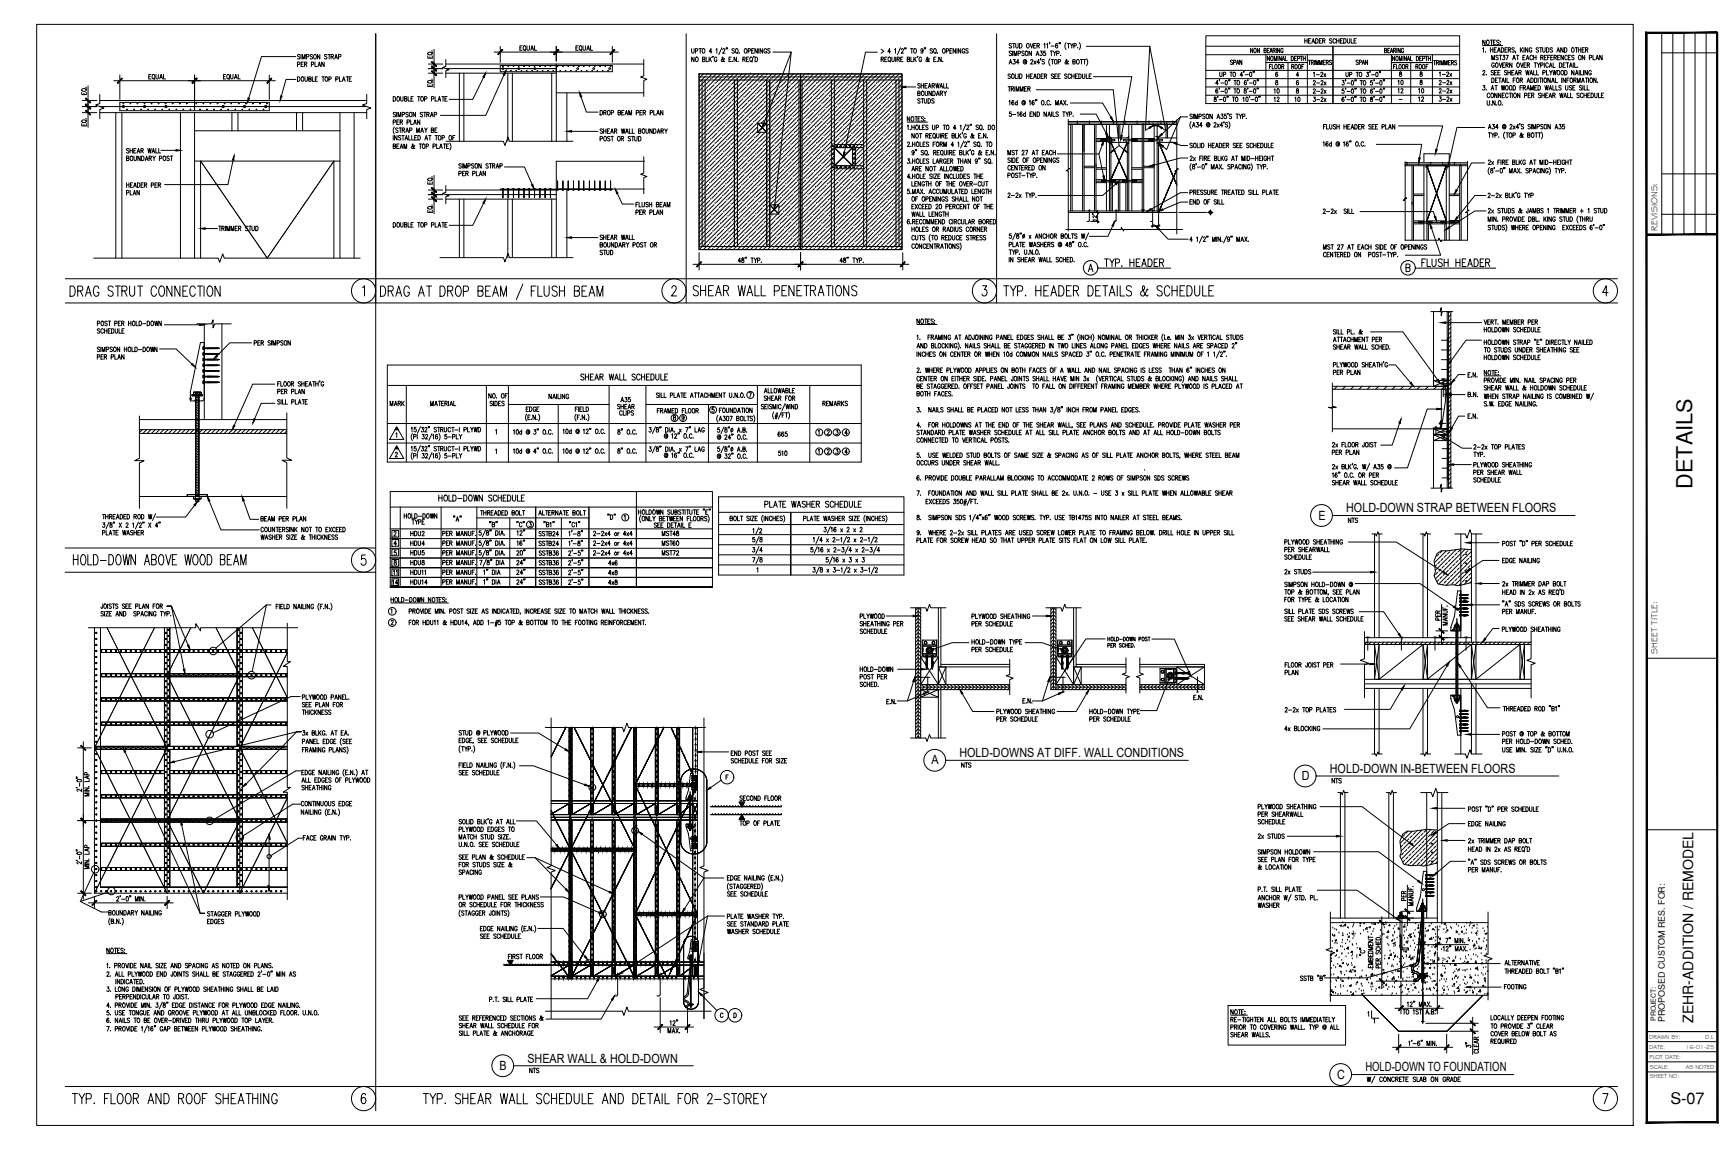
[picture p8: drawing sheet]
<svg xmlns="http://www.w3.org/2000/svg" width="914mm" height="610mm" viewBox="0 0 914 610" stroke-linecap="round" stroke-linejoin="round" font-family="sans-serif">
<defs><g id="words">
<text font-size="11.4" x="895" y="259" transform="rotate(-90 895 259)">DETAILS</text>
<text font-size="9.7" x="38" y="300">HOLD-DOWN ABOVE WOOD BEAM</text>
<g font-size="9.3">
<text x="36" y="158">DRAG STRUT CONNECTION</text>
<text x="366" y="158">SHEAR WALL PENETRATIONS</text>
<text x="530" y="158">TYP. HEADER DETAILS &amp; SCHEDULE</text>
<text x="37" y="585">TYP. FLOOR AND ROOF SHEATHING</text>
<text x="223" y="585">TYP. SHEAR WALL SCHEDULE AND DETAIL FOR 2-STOREY</text>
</g>
<text font-size="8.6" x="884" y="584">S-07</text>
<g font-size="7.5">
<text x="583" y="142">TYP. HEADER</text>
<text x="751" y="142">FLUSH HEADER</text>
</g>
<text font-size="7.4" x="896" y="541" transform="rotate(-90 896 541)">ZEHR-ADDITION / REMODEL</text>
<g font-size="6.7">
<text x="698" y="275">E</text>
<text x="712" y="271">HOLD-DOWN STRAP BETWEEN FLOORS</text>
<text x="508" y="401">HOLD-DOWNS AT DIFF. WALL CONDITIONS</text>
<text x="493" y="404">A</text>
<text x="689" y="413">D</text>
<text x="704" y="409">HOLD-DOWN IN-BETWEEN FLOORS</text>
<text x="279" y="562">SHEAR WALL &amp; HOLD-DOWN</text>
<text x="264" y="566">B</text>
<text x="723" y="567">HOLD-DOWN TO FOUNDATION</text>
<text x="708" y="571">C</text>
</g>
<g font-size="6.6">
<text x="231" y="266">HOLD-DOWN SCHEDULE</text>
<text x="404" y="270">PLATE WASHER SCHEDULE</text>
</g>
<g font-size="5.7">
<text x="683" y="38">ROOF</text>
<text x="748" y="38">ROOF</text>
<text x="761" y="42">1-2x</text>
<text x="694" y="46">2-2x</text>
<text x="739" y="46">10</text>
<text x="761" y="46">2-2x</text>
<text x="739" y="50">12</text>
<text x="750" y="50">10</text>
<text x="761" y="50">2-2x</text>
<text x="673" y="55">12</text>
<text x="684" y="55">10</text>
<text x="694" y="55">3-2x</text>
<text x="206" y="216">MARK</text>
<text x="435" y="216">REMARKS</text>
<text x="278" y="219">EDGE</text>
<text x="326" y="218">SHEAR</text>
<text x="411" y="232">665</text>
<text x="411" y="242">510</text>
<text x="213" y="276">HOLD-DOWN</text>
<text x="217" y="279">TYPE</text>
<text x="217" y="285">HDU2</text>
<text x="350" y="285">MST48</text>
<text x="217" y="290">HDU4</text>
<text x="284" y="290">SSTB24</text>
<text x="350" y="290">MST60</text>
<text x="217" y="295">HDU5</text>
<text x="350" y="295">MST72</text>
<text x="217" y="300">HDU8</text>
<text x="321" y="300">4x6</text>
<text x="321" y="306">4x8</text>
<text x="207" y="310">14</text>
<text x="217" y="310">HDU14</text>
<text x="763" y="329" transform="rotate(-90 763 329)">PER</text>
<text x="704" y="416">NTS</text>
<text x="745" y="478" transform="rotate(-90 745 478)">PER</text>
<text x="279" y="569">NTS</text>
</g>
<g font-size="5.3">
<text x="650" y="35">SPAN</text>
<text x="717" y="35">SPAN</text>
<text x="694" y="42">1-2x</text>
<text x="157" y="44">DOUBLE TOP PLATE</text>
<text x="533" y="49">TRIMMER</text>
<text x="673" y="50">10</text>
<text x="694" y="50">2-2x</text>
<text x="750" y="55">12</text>
<text x="761" y="55">3-2x</text>
<text x="581" y="118" transform="rotate(-90 581 118)">12&quot;</text>
<text x="328" y="214">A35</text>
<text x="327" y="221">CLIPS</text>
<text x="380" y="219">FOUNDATION</text>
<text x="713" y="278">NTS</text>
<text x="284" y="285">SSTB24</text>
<text x="217" y="305">HDU11</text>
<text x="679" y="305">2x STUDS</text>
<text x="321" y="310">4x8</text>
<text x="508" y="407">NTS</text>
<text x="775" y="556">3&quot;</text>
</g>
<text font-size="4.9" x="211" y="306" transform="rotate(-90 211 306)">11</text>
<g font-size="4.8">
<text x="877" y="122" transform="rotate(-90 877 122)">REVISIONS:</text>
<text x="877" y="346" transform="rotate(-90 877 346)">SHEET TITLE:</text>
</g>
<text font-size="4.7" x="881" y="541" transform="rotate(-90 881 541)">PROPOSED CUSTOM RES. FOR:</text>
<text font-size="3.7" x="876" y="540" transform="rotate(-90 876 540)">PROJECT:</text>
<g font-size="3.2">
<text x="873" y="550">DRAWN BY:</text>
<text x="902" y="550">D.L</text>
<text x="873" y="555">DATE:</text>
<text x="892" y="555">16-01-25</text>
<text x="873" y="560">PLOT DATE:</text>
<text x="873" y="566">SCALE:</text>
<text x="892" y="566">AS NOTED</text>
<text x="873" y="571">SHEET NO:</text>
</g>
<text font-size="2.6" x="739" y="54">-</text>
<text font-size=".9" x="776" y="552">3&quot;</text>
</g></defs>
<!-- layer: JN-OUTLINE -->
<path d="M199 18v570M363 18v142M527 18v142M35 148h821M35 160h821M35 290h164M35 303h164M35 575h821" fill="none" stroke="#000" stroke-width=".53"/>
<!-- layer: JN-DET-TITLE -->
<g fill="none" stroke="#000" stroke-width=".53">
<path d="M192 152l1-1v6M356 153v-1a1.2 1.2 0 0 1 1-1 1.2 1.2 0 0 1 1 2l-3 4h3M520 151h2l-1 2a1.6 1.6 0 0 1 1 3 1.6 1.6 0 0 1-2 0M851 155h-3l2-4v6M193 294h-2v2a1.6 1.6 0 0 1 2 0 1.6 1.6 0 0 1 0 2 1.6 1.6 0 0 1-2 1v-1M193 579h-1a3 3 0 0 0 0 5 1.6 1.6 0 0 0 2-2 1.6 1.6 0 0 0-2-1l-1 1M848 579h3l-2 5"/>
<circle cx="192" cy="154" r="6"/>
<circle cx="357" cy="154" r="6"/>
<circle cx="521" cy="154" r="6"/>
<circle cx="850" cy="154" r="6"/>
<circle cx="192" cy="296" r="6"/>
<circle cx="192" cy="581" r="6"/>
<circle cx="850" cy="581" r="6"/>
</g>
<!-- layer: JN-WOOD -->
<g fill="none" stroke="#000" stroke-width=".53">
<path d="M236 39h58M236 36h29M236 34h105M243 39v36M245 39v36M269 39v36M271 39v36M292 39v36M294 34v1M294 38v37M370 39h107v93h-107zM53 60h141"/>
<path d="M53 56h10M53 53h141M61 60v77M64 60v77M95 60v77M103 60v77M123 60v9M126 60v9M142 56h52M157 60v9M160 60v9M180 60v77"/>
<path d="M187 60v77M294 49h47M300 49v26M370 42h107M370 41h107M372 42v88M373 42v88M389 42v88M390 42v88M406 42v88M407 42v88M423 42v88"/>
<path d="M424 42v88M440 42v88M442 42v88M457 42v88M459 42v88M474 42v88M476 42v88M103 69h77M401 65h5v5h-5zM442 78h9v10h-9zM442 78h15M442 76h15"/>
<path d="M451 78v10M453 78v10M565 64h58M567 66v46M570 65h53M570 66h53M573 66v46M574 66v46M579 66v46M580 73h5h-5M580 74h3M580 75h5"/>
<path d="M580 66v46M585 66v46M587 66v46M587 75h10M587 73h10M588 75v37M592 66v7M593 66v7M597 75v37M597 66v46M599 73h5h-5M599 75h5"/>
<path d="M599 66v46M602 74h2M604 66v46M605 65v1M605 74h3M605 75h6M605 73h6M605 66v46M611 66v46M612 75h11M612 73h11M612 66v46"/>
<path d="M613 75v37M617 66v7M618 66v7M103 85h77M106 85v52M177 85v52M341 85h-47v51M442 88h15M442 89h15M574 89h5M574 88h5M580 89h5"/>
<path d="M580 90h5M580 97h5M580 96h3M580 95h5M588 97h9M589 97v15M590 96h4M592 97v15M593 97v15M596 97v15M597 95h-9h9M599 95h5h-5"/>
<path d="M599 89h5M599 90h5M599 97h5M601 96h3M605 89h6M605 88h6M744 87h33M744 88h33M744 86h33M747 88v39M748 88v39M753 86v-5h14v5"/>
<path d="M753 88v39M755 88v39M765 88v39M767 88v39M772 88v39M773 87v1M773 88v39M236 105h58M236 103h58M236 101h58M243 105v31M245 105v31"/>
<path d="M269 105v31M271 105v31M292 105v31M294 100h47M300 100v36M407 108h5v5h-5zM565 112h48M565 112h58M748 117h5M748 118h5M748 118h3M748 103h5"/>
<path d="M755 117h10M755 118h10M756 118v9M758 118h4M765 118v9M767 117h5h-5M767 118h5M767 103h5M770 118h2M370 130h107M108 171v51M117 171v51"/>
<path d="M759 165v39M766 165v93M74 222h78M705 227h61M759 227v31M74 263h25v-1h11v1h42M727 283v54M730 283v54M753 283v54M755 283v54M773 283v7M779 283v57"/>
<path d="M781 283v57M773 310v27M722 337h57M722 359h88M755 341h24v18h-24zM722 362h88M722 364h88M727 364v35M730 364v35M753 364v35M755 364v35M773 364v35"/>
<path d="M779 362v37M781 362v37M709 419v67M712 419v67M735 419v67M737 419v67M755 419v20M761 419v69M763 419v69M755 458v28M704 486h57"/>
</g>
<!-- layer: OBJECT -->
<g fill="none" stroke="#000" stroke-width=".53">
<path d="M265 35h59v3h-59zM63 54h79v5h-79zM101 211h.1M101 211v-4l5-26h2v30l-1 1h-1M101 211v1h2M103 212h.1M104 212h1M104 212h.1M105 212h.1M105 212h1M106 212h-3M106 212h.1"/>
<circle cx="266" cy="36" r=".5"/>
<circle cx="266" cy="35" r=".1"/>
<circle cx="268" cy="37" r=".1"/>
<circle cx="269" cy="35" r=".1"/>
<circle cx="270" cy="37" r=".1"/>
<circle cx="272" cy="35" r=".1"/>
<circle cx="273" cy="37" r=".1"/>
<circle cx="274" cy="35" r=".1"/>
<circle cx="275" cy="36" r=".5"/>
<circle cx="276" cy="37" r=".1"/>
<circle cx="277" cy="35" r=".1"/>
<circle cx="279" cy="37" r=".1"/>
<circle cx="280" cy="35" r=".1"/>
<circle cx="282" cy="37" r=".1"/>
<circle cx="283" cy="35" r=".1"/>
<circle cx="283" cy="36" r=".5"/>
<circle cx="284" cy="37" r=".1"/>
<circle cx="286" cy="35" r=".1"/>
<circle cx="287" cy="37" r=".1"/>
<circle cx="288" cy="35" r=".1"/>
<circle cx="290" cy="37" r=".1"/>
<circle cx="291" cy="35" r=".1"/>
<circle cx="293" cy="37" r=".1"/>
<circle cx="295" cy="35" r=".1"/>
<circle cx="296" cy="37" r=".1"/>
<circle cx="298" cy="35" r=".1"/>
<circle cx="299" cy="37" r=".1"/>
<circle cx="301" cy="35" r=".1"/>
<circle cx="302" cy="37" r=".1"/>
<circle cx="303" cy="35" r=".1"/>
<circle cx="305" cy="37" r=".1"/>
<circle cx="306" cy="36" r=".5"/>
<circle cx="306" cy="35" r=".1"/>
<circle cx="308" cy="37" r=".1"/>
<circle cx="309" cy="35" r=".1"/>
<circle cx="310" cy="37" r=".1"/>
<circle cx="312" cy="35" r=".1"/>
<circle cx="313" cy="37" r=".1"/>
<circle cx="314" cy="36" r=".5"/>
<circle cx="315" cy="35" r=".1"/>
<circle cx="316" cy="37" r=".1"/>
<circle cx="317" cy="35" r=".1"/>
<circle cx="319" cy="37" r=".1"/>
<circle cx="320" cy="35" r=".1"/>
<circle cx="322" cy="37" r=".1"/>
<circle cx="323" cy="36" r=".5"/>
<circle cx="323" cy="35" r=".1"/>
<circle cx="65" cy="56" r=".6"/>
<circle cx="65" cy="55" r=".2"/>
<circle cx="67" cy="58" r=".2"/>
<circle cx="69" cy="55" r=".2"/>
<circle cx="71" cy="58" r=".2"/>
<circle cx="73" cy="55" r=".2"/>
<circle cx="75" cy="58" r=".2"/>
<circle cx="76" cy="55" r=".2"/>
<circle cx="77" cy="56" r=".6"/>
<circle cx="78" cy="58" r=".2"/>
<circle cx="80" cy="55" r=".2"/>
<circle cx="82" cy="58" r=".2"/>
<circle cx="84" cy="55" r=".2"/>
<circle cx="86" cy="58" r=".2"/>
<circle cx="88" cy="55" r=".2"/>
<circle cx="88" cy="56" r=".6"/>
<circle cx="90" cy="58" r=".2"/>
<circle cx="91" cy="55" r=".2"/>
<circle cx="93" cy="58" r=".2"/>
<circle cx="95" cy="55" r=".2"/>
<circle cx="97" cy="58" r=".2"/>
<circle cx="99" cy="55" r=".2"/>
<circle cx="101" cy="58" r=".2"/>
<circle cx="104" cy="55" r=".2"/>
<circle cx="106" cy="58" r=".2"/>
<circle cx="108" cy="55" r=".2"/>
<circle cx="109" cy="58" r=".2"/>
<circle cx="111" cy="55" r=".2"/>
<circle cx="113" cy="58" r=".2"/>
<circle cx="115" cy="55" r=".2"/>
<circle cx="117" cy="58" r=".2"/>
<circle cx="118" cy="56" r=".6"/>
<circle cx="119" cy="55" r=".2"/>
<circle cx="121" cy="58" r=".2"/>
<circle cx="122" cy="55" r=".2"/>
<circle cx="124" cy="58" r=".2"/>
<circle cx="126" cy="55" r=".2"/>
<circle cx="128" cy="58" r=".2"/>
<circle cx="129" cy="56" r=".6"/>
<circle cx="130" cy="55" r=".2"/>
<circle cx="132" cy="58" r=".2"/>
<circle cx="134" cy="55" r=".2"/>
<circle cx="136" cy="58" r=".2"/>
<circle cx="138" cy="55" r=".2"/>
<circle cx="139" cy="58" r=".2"/>
<circle cx="141" cy="56" r=".6"/>
<circle cx="141" cy="55" r=".2"/>
<circle cx="104" cy="208" r=".3"/>
<circle cx="104" cy="208" r=".1"/>
</g>
<!-- layer: JN-CENTER -->
<g fill="none" stroke="#000" stroke-width=".53">
<path d="M588 75h.1M588 75v1M588 76h.1M588 76v1M588 77h.1M588 77h1M589 77h.1M589 78h.1M589 77v1M589 78v1M589 79h.1M589 79h1"/>
<path d="M590 79h.1M590 79v1M590 80h.1M595 80h-1M595 80h.1M595 79v1M595 79h.1M595 78v1M595 78h.1M596 78h-1M596 78h.1M596 77v1"/>
<path d="M596 77h.1M596 76v1M596 76h.1M596 75v1M596 75h.1M597 75h-1M613 75h.1M613 75v1M613 76h.1M614 76h.1M614 76v1M614 77h.1"/>
<path d="M614 77v1M614 78h.1M614 78v1M614 79h1M615 79h.1M615 80h.1M106 85v1M106 86h.1M106 86l1 1M107 86h.1M107 87h.1M108 87v1"/>
<path d="M108 88h.1M108 88l2 3M109 90h.1M110 91h.1M110 91l1 1M111 92h.1M111 93h.1M112 93h.1M112 94h.1M112 94l1 1M113 95h.1M113 95v1"/>
<path d="M113 96h1M114 97h1M114 97h.1M115 98h.1M115 98v1M115 99h1M116 99h.1M116 99l1 2M116 99v1M167 100h.1M167 99v1M167 99h.1"/>
<path d="M168 98l-1 1M168 98h.1M169 97h.1M169 97h-1M169 96h.1M170 96h-1M170 96h.1M170 95h.1M171 94l-1 1M171 94h.1M172 93h-1M172 93h.1"/>
<path d="M173 91l-1 1M173 91h.1M173 90v1M174 90h.1M174 89l-1 1M174 89h.1M175 88l-1 1M175 88h.1M176 87l-1 1M176 87h.1M176 86h.1M176 86v1"/>
<path d="M177 85l-1 1M588 95h.1M588 94h.1M588 94h1M589 93h.1M589 93l-1 2M589 92h.1M589 92v1M589 91h.1M589 91v1M590 91h.1M590 91h-1"/>
<path d="M590 90h.1M590 90v1M590 80v1M590 81h.1M590 89h.1M590 89v1M591 81h.1M591 81v1M591 89h.1M591 88v1M591 82h.1M591 88h.1"/>
<path d="M591 82v1M591 83h.1M591 87h.1M591 87v1M591 83l1 1M592 87h-1M592 87h.1M592 86v1M592 84h.1M592 86h.1M592 85h.1M592 86h1"/>
<path d="M593 86h.1M593 84h.1M593 86v1M593 87h.1M593 83h.1M593 87v1M593 88h.1M593 82h.1M593 88h1M594 88v1M594 88h.1M594 82l-1 1"/>
<path d="M594 82h.1M594 89h.1M594 81v1M594 81h.1M594 89v1M594 90h.1M594 80v1M594 80h.1M594 90l1 1M595 91h.1M595 91v1M595 92h.1"/>
<path d="M595 92l2 3M595 93h.1M596 93h.1M596 94h.1M596 95h.1M615 80v1M615 81h.1M616 81h.1M616 81v1M616 82h.1M616 83h.1M616 83l1 1"/>
<path d="M617 83h.1M617 84h.1M617 84v1M617 85h.1M617 85l1 1M617 86h.1M618 86h.1M618 87h.1M618 87l1 1M618 87v1M618 88h.1M618 100v1"/>
<path d="M618 88h1M619 100h-1M619 88h.1M619 100h.1M619 99v1M619 99h.1M619 88v1M619 89h.1M619 89l1 2M619 98v1M619 98h.1M619 90h.1"/>
<path d="M620 90h.1M620 91h.1M620 97h.1M620 97l-1 1M620 96v1M620 91v1M620 96h.1M620 92h.1M620 92v1M620 95v1M620 95h.1M620 93h.1"/>
<path d="M620 93h1M621 95h.1M621 93h.1M621 94h.1M621 93v1M621 94l-1 1M621 94v1M622 93h.1M622 95h.1M622 92l-1 1M622 92h.1M622 96v1"/>
<path d="M622 96h.1M622 91v1M622 91h.1M622 97h.1M622 97l1 1M622 90h.1M622 90h1M623 90l-1 1M623 90h.1M623 98h.1M623 89v1M623 89h.1"/>
<path d="M755 88h.1M755 88v1M755 89h.1M755 89h1M756 89h.1M756 89v1M756 90h.1M756 90v1M756 91h.1M756 91v1M756 92h.1M757 92h.1"/>
<path d="M757 92v1M757 93h.1M757 93v1M757 94h.1M757 94v1M758 95h.1M758 95v1M758 96h.1M758 96v1M758 97h.1M758 97h1M759 97h.1"/>
<path d="M759 97v1M759 98h.1M759 98v1M759 99h.1M759 99v1M759 100h.1M761 100h.1M761 99v1M761 99h.1M762 98v1M762 98h.1M762 97h.1"/>
<path d="M762 97v1M762 96v1M762 96h.1M763 96h.1M763 95h.1M763 94h.1M763 93v1M763 93h.1M764 93h.1M764 92v1M764 92h.1M764 91h.1"/>
<path d="M764 90h.1M765 90h-1M765 90h.1M765 89v1M765 89h.1M765 88h.1M765 88v1M117 101h.1M117 101l1 2M118 103h.1M118 103l1 1M119 104h.1"/>
<path d="M119 105h1M120 105v1M120 105h.1M120 106h.1M120 106h1M121 106h.1M121 107h.1M121 108h1M122 108h.1M122 109l2 2M123 110h.1M124 111h.1"/>
<path d="M124 111v1M125 112h.1M125 112l2 3M125 113h.1M127 115v1M127 116h.1M128 116h.1M128 116v1M128 117h.1M128 117l1 1M129 118h.1M129 118l1 1"/>
<path d="M129 119h.1M130 119h.1M130 119v1M130 120h.1M153 120l-1 1M153 119v1M153 119h.1M154 119h.1M154 118l-1 1M154 118h.1M155 117l-1 1M155 117h.1"/>
<path d="M155 116h.1M156 116l-1 1M156 116h.1M156 115v1M156 115h.1M157 114l-1 1M157 114h.1M157 113v1M157 113h.1M158 113h.1M158 112l-1 1M158 112h.1"/>
<path d="M159 111l-1 1M159 110v1M159 110h.1M160 110h-1M160 110h.1M160 109h.1M161 109h-1M161 108h.1M161 107h.1M162 107h-1M162 107h.1M162 106h.1"/>
<path d="M163 106h.1M163 105h.1M163 104h.1M164 104h.1M165 103h-1M165 102l-1 2M165 102h.1M166 101v1M166 101h.1M166 100v1M613 112h.1M613 111v1"/>
<path d="M614 111h.1M614 110h.1M614 110v1M614 109v1M614 109h.1M615 109h.1M615 109h-1M615 108v1M615 108h.1M615 107h.1M615 107v1M616 107h-1"/>
<path d="M616 107h.1M616 106h.1M616 105h.1M616 105v1M616 104v1M617 104h.1M617 104l-1 1M617 103h.1M617 103v1M617 102v1M617 102h.1M618 102h.1"/>
<path d="M618 101h.1M618 101v1M618 100h.1M755 117h.1M755 116h.1M756 116h.1M756 115h.1M756 114h.1M756 113h.1M757 113h-1M757 113h.1M757 112h.1"/>
<path d="M757 111h.1M757 110h.1M758 110h.1M758 110h-1M758 109h.1M758 108v1M758 108h.1M758 107h.1M758 107v1M759 107h-1M759 107h.1M759 106v1"/>
<path d="M759 106h.1M759 105h.1M759 105v1M759 100h1M759 104h.1M759 104v1M760 100h.1M760 104h-1M760 104h.1M760 100v1M760 101h.1M760 103v1"/>
<path d="M760 103h.1M760 101v1M760 102h.1M760 102v1M760 103h1M761 103h.1M761 101h.1M761 103v1M761 104h.1M761 100v1M761 104v1M761 105h.1"/>
<path d="M761 105v1M761 106h.1M761 106h1M762 106h.1M762 106v1M762 107h.1M762 107v1M762 108h.1M762 108v1M762 109h.1M762 109h1M763 109h.1"/>
<path d="M763 110h.1M763 110v1M763 111h.1M763 112h.1M763 112h1M764 112h.1M764 113h.1M764 113v1M764 114h.1M764 115h1M765 115h.1M765 116h.1"/>
<path d="M765 117h.1M130 120l1 1M131 121h.1M131 121v1M131 122h.1M131 122l1 1M132 123h.1M132 123l1 2M133 124h.1M133 125h.1M133 125h1M134 125v1"/>
<path d="M134 126h.1M134 126l1 1M135 127h.1M135 127v1M135 128h.1M135 128h1M136 128v1M136 129h.1M136 129l1 1M137 130h.1M137 130v1M137 131h.1"/>
<path d="M137 131h1M138 131h.1M138 131v1M138 132l2 2M138 132h.1M140 134h.1M140 134v1M140 135h.1M141 135v1M141 136h.1M142 135l-1 1M142 135h.1"/>
<path d="M143 135h.1M143 134l-1 1M143 134h.1M144 133l-1 1M144 132v1M144 132h.1M145 132h-1M145 131v1M145 131h.1M146 130l-1 1M146 130h.1M146 129v1"/>
<path d="M146 129h.1M147 129h.1M147 128v1M147 128h.1M148 128h-1M148 127v1M148 127h.1M149 126h-1M149 126l-1 1M149 126h.1M149 125v1M150 125h.1"/>
<path d="M150 124v1M150 124h.1M150 123v1M151 123h.1M152 122l-1 1M152 122h.1M152 121h.1M152 121v1M771 327v40M365 419v18M753 476v65M741 495v23"/>
</g>
<!-- layer: JN-HIDDEN -->
<g fill="none" stroke="#000" stroke-width=".53">
<path d="M265 36h29M294 35v3M63 56h79M401 65h.1M401 65l1 1M401 70h.1M401 66h.1M402 66h.1M402 69h.1M402 66l2 2M402 67h.1M402 68v1"/>
<path d="M403 67h.1M403 68h.1M403 67v1M404 68h.1M404 68l2 2M404 67h.1M404 68v1M404 69h.1M405 66h-1M405 66l-4 4M405 66h.1M405 69h.1"/>
<path d="M405 70h.1M405 70h1M406 70h.1M406 65l-1 1M442 78v1M442 79h.1M443 79h.1M443 79l7 7M443 80h.1M449 80h.1M450 80h.1M450 79h.1"/>
<path d="M450 79l-1 1M451 79h.1M451 78v1M451 78h.1M583 74h2M599 74h3M608 74h3M266 100h.1M266 100v5M269 100h.1M269 100v5M271 100h1"/>
<path d="M272 100v5M274 100h1M274 100v5M277 100h1M277 100v5M280 100h.1M280 100v5M283 100h.1M283 100v5M285 100h1M286 100v5M288 100h1"/>
<path d="M288 100v5M291 100h1M291 100v5M295 96v5M298 96v5M301 96v5M303 96v5M306 96v5M309 96v5M312 96v5M315 96v5M318 96v5"/>
<path d="M320 96v5M323 96v5M442 88h.1M442 87v1M442 87h.1M443 87h.1M443 86v1M443 86l-1 1M443 86h.1M444 86h.1M444 85v1M444 80h.1"/>
<path d="M444 85h.1M444 81h.1M445 81h.1M445 85h.1M445 85l-1 1M445 84v1M445 84h.1M446 84h.1M446 82h.1M446 83h.1M447 83l-2 1M447 83h.1"/>
<path d="M447 82h.1M447 84h1M448 82h.1M448 84v1M448 85h.1M448 81h.1M448 81l-1 1M448 85h1M449 81h-1M449 81h.1M449 86h.1M450 86h.1"/>
<path d="M450 86l1 2M450 86v1M451 88h.1M583 96h2M588 96h2M594 96h3M599 96h2M295 101h.1M298 101h.1M300 101h1M303 101h1M306 101h1"/>
<path d="M309 101h.1M312 101h.1M314 101h1M317 101h1M320 101h1M323 101h.1M407 108l1 1M407 113h.1M407 109h1M408 109h.1M408 113h-1M408 109l1 1"/>
<path d="M408 113h.1M408 112v1M408 112h.1M409 112h-1M409 110h.1M409 112h.1M409 111v1M409 111h.1M409 110l1 1M410 111h.1M410 111h-1M410 110v1"/>
<path d="M410 110h.1M410 111l1 1M411 110h-1M411 112h.1M411 110h.1M411 112l1 1M411 112v1M412 109h.1M412 109l-1 1M412 113h.1M412 108v1M751 118h2"/>
<path d="M755 118h3M762 118h3M767 118h3M773 290v20M53 332v137h99M87 332v63M90 332v63M125 332v63M128 332v63M53 356h99M53 358h99M53 345h99"/>
<path d="M53 344h99M53 369h99M53 371h99M50 397h102M50 395h102M53 382h99M53 384h99M87 397v72M90 397v72M125 397v72M128 397v72M301 385v46"/>
<path d="M301 398h.1M301 395v1M301 393h.1M301 390h.1M301 387h.1M302 400h.1M302 397h.1M302 394h.1M302 391h.1M302 388h.1M302 385v1M303 385v46"/>
<path d="M313 385v46M313 400h.1M313 397h.1M313 394h.1M313 391h.1M313 388h.1M313 385v1M314 385v46M324 385v46M325 400h.1M325 397h.1M325 394h.1"/>
<path d="M325 391h.1M325 388h.1M325 385v1M325 385v46M335 385v46M336 390h.1M336 387h.1M336 398h.1M336 395v1M336 393h.1M337 385l-1 1M337 391h-1"/>
<path d="M337 391h.1M337 388h-1M337 385h.1M337 400h.1M337 397h.1M337 394h.1M337 385v46M347 385v46M348 400h.1M348 388h.1M348 394h.1M348 397h.1"/>
<path d="M348 391h.1M348 385v1M348 385v46M358 385v46M359 397h.1M359 394h.1M359 388h.1M359 391h.1M359 400h.1M359 385v1M360 385v46M367 385v132"/>
<path d="M368 400h.1M368 388h.1M368 391h.1M368 397h.1M368 394h.1M368 385v1M53 408h34M53 409h34M90 408h35M90 409h35M128 408h24M128 409h24"/>
<path d="M301 418h.1M301 415h.1M301 412v1M301 410h.1M301 407h.1M301 404h.1M301 401h.1M302 417h.1M302 420h.1M302 414h.1M302 411h.1M302 408h.1"/>
<path d="M302 405h.1M302 403h.1M313 417h.1M313 420h.1M313 414h.1M313 411h.1M313 408h.1M313 405h.1M313 403h.1M325 405h.1M325 408h.1M325 411h.1"/>
<path d="M325 417h.1M325 420h.1M325 403h.1M325 414h.1M336 415h.1M336 418h.1M336 407h.1M336 410h.1M336 412v1M336 401h.1M336 404h.1M337 417h-1"/>
<path d="M337 420h-1M337 408h-1M337 411h-1M337 405h-1M337 414h.1M337 403h.1M337 416h10M337 415h10M338 416h.1M338 415h.1M340 416h.1M340 415h.1"/>
<path d="M341 416h-1M341 415h-1M343 416h.1M343 415h.1M345 416h.1M345 415h.1M347 415h.1M347 416h.1M348 414h-1M348 417h-1M348 420h-1M348 408h.1"/>
<path d="M348 405h.1M348 403h.1M348 411h.1M348 416h10M348 415h10M350 416h.1M350 415h.1M352 415h.1M352 416h.1M354 416h.1M354 415h.1M357 416h.1"/>
<path d="M357 415h.1M359 417h.1M359 420h.1M359 414h.1M359 416h.1M359 403h.1M359 411h.1M359 408h.1M359 405h.1M359 415h.1M360 416h9M360 415h9"/>
<path d="M361 415h.1M361 416h.1M364 415h-1M364 416h.1M366 415h.1M366 416h.1M368 411h.1M368 419h.1M368 416h.1M368 414h.1M368 408h.1M368 403h.1"/>
<path d="M368 405h.1M368 415h.1M53 421h99M53 422h99M53 433h99M53 435h99M292 431h-1M292 431h77M292 432h77M292 434h77M292 425h77M292 424h77"/>
<path d="M292 431h.1M293 430l-1 1M293 430h.1M294 430h-1M294 430h.1M294 429v1M294 429h.1M295 429h.1M296 428h.1M296 428l-1 1M297 428h-1M297 428h.1"/>
<path d="M298 427h-1M298 427h.1M299 427l-2 1M299 427h-1M299 427h.1M299 426h.1M299 426v1M300 426h-1M300 426h.1M301 425l-1 1M301 425h.1M301 431h.1"/>
<path d="M301 434v84M301 425l-2 1M301 426h.1M301 426h1M301 432v1M301 435h.1M301 421h.1M301 424h.1M301 438h.1M301 430v1M302 427h.1M302 430h.1"/>
<path d="M302 429l-1 2M302 429h.1M302 427v1M302 429v-1v1M302 428h.1M302 428v1M302 429l1 2M302 429v1M302 437h.1M302 440h.1M302 434h.1M302 422v1"/>
<path d="M303 426h-1M303 425h.1M303 431h.1M303 434v84M304 431h-1M304 430l-1 1M304 430h.1M305 430h-1M305 430h.1M305 429h.1M306 429l-1 1M306 429h.1"/>
<path d="M306 429h-1M307 429h.1M307 428h.1M308 428h-1M308 428h.1M308 428l-2 1M309 428h-1M309 428h.1M309 427h.1M309 427v1M310 427h-1M310 427h.1"/>
<path d="M310 426h.1M311 426h.1M311 426l-1 1M312 426h-1M312 426h.1M312 425h.1M312 425v1M313 431h.1M313 434v83M313 425h.1M313 426v1M313 430h.1"/>
<path d="M313 426h.1M313 430v1M313 427h.1M313 429v1M313 429h.1M313 428h.1M313 428v1M313 440h.1M313 434h.1M313 437h.1M313 422v1M314 427v3"/>
<path d="M314 429h.1M314 430v1M314 426v1M314 430h.1M314 426h.1M314 431h.1M314 425h.1M314 434v83M315 431h.1M315 430l-1 1M315 430h.1M316 430h-1"/>
<path d="M316 430h.1M317 430h-1M317 429h.1M317 429l-1 1M318 429h-1M318 429h.1M319 428h.1M319 428l-2 1M320 428h-1M320 427v1M320 427h.1M321 427h.1"/>
<path d="M322 427h-1M322 427h.1M322 426h.1M322 426l-1 1M323 426h.1M323 426h-1M324 425l-1 1M324 425h.1M324 431h.1M324 434v83M324 426h.1M324 426v1"/>
<path d="M324 430v1M324 427h.1M324 430h.1M324 429v1M324 429h.1M325 427v2M325 427h.1M325 429h.1M325 428h.1M325 428v1M325 422v1M325 437h.1"/>
<path d="M325 440h.1M325 434h.1M325 429v1M325 430v1M325 430h.1M325 426h.1M325 426v3M325 431h.1M325 434v83M325 425h.1M326 431h-1M326 431h.1"/>
<path d="M327 430l-1 1M327 430l-2 1M327 430h.1M328 430h.1M328 429l-1 1M328 429h.1M328 429h1h-1M329 429h.1M330 429h-1M330 428v1M330 428h.1M331 428h-1"/>
<path d="M331 428h.1M332 427h.1M332 427l-1 1M333 427h.1M333 426h.1M333 426v1M334 426h.1M334 426h1M335 426h-1M335 426h.1M335 425h.1M335 425v1"/>
<path d="M335 431h.1M335 434v83M336 431h.1M336 432l-1 1M336 435h-1M336 438h-1M336 426h.1M336 430h.1M336 430v1M336 426v2M336 427h.1M336 421h.1"/>
<path d="M336 424h.1M336 429h.1M336 428h.1M336 428v1M336 427v2M336 429v1M336 427v1M337 430h.1M337 426h.1M337 422v1M337 426v1M337 431h.1"/>
<path d="M337 425h.1M337 440h.1M337 434h.1M337 437h.1M337 434v83M338 431h-1M338 431h.1M338 430l-1 1M338 430h.1M339 430h-1M339 430h.1M340 429h.1"/>
<path d="M340 429l-1 1M341 429h-1M341 429h.1M341 428h.1M341 428v1M342 428h.1M342 428h-1M343 428h-1M343 428h.1M343 427h.1M343 427v1M344 427h.1"/>
<path d="M345 427h-1M345 426h.1M345 426l-1 1M346 426h-1M346 426h.1M347 425l-1 1M347 425h.1M347 431h.1M347 434v83M347 426h.1M347 430v1M347 430h.1"/>
<path d="M347 427h.1M347 429h.1M347 429v2M347 427v2M347 427v1M347 428h.1M347 428v1M348 428h.1M348 428v1M348 431h-1M348 437h-1M348 440h-1"/>
<path d="M348 434h-1M348 422l-1 1M348 429h.1M348 427v2M348 427h.1M348 430v1M348 430h.1M348 426h.1M348 431h.1M348 434v83M348 425h.1M349 431h.1"/>
<path d="M350 430l-2 1M350 430h.1M351 430l-2 1M351 430h.1M351 429h.1M351 429v1M352 429h.1M353 428h.1M354 428h.1M354 427v1M354 427h.1M355 427h-1"/>
<path d="M355 427h.1M356 427h.1M356 427h-1M356 426h.1M357 426h.1M357 426h-1M358 425l-1 1M358 425h.1M358 431h.1M358 434v83M358 426h.1M358 426l1 1"/>
<path d="M358 430h.1M358 430v1M359 430h-1M359 427h.1M359 429v1M359 429h.1M359 428h.1M359 434h.1M359 437h.1M359 440h.1M359 422v1M359 428v1"/>
<path d="M359 427v2M359 430h.1M359 426h.1M359 426v1M360 431h.1M360 426h-1M360 425h.1M360 434v83M360 432h.1M360 430v1M361 430h.1M362 429l-2 2"/>
<path d="M362 429h.1M363 429h-1M363 428l-1 1M363 428h.1M364 427h.1M365 427h.1M365 426h.1M366 426h.1M367 425l-4 3M367 431h.1M367 425h.1M367 425h-1"/>
<path d="M367 425v1M367 426h.1M367 430v1M367 430h.1M367 427h.1M367 429h.1M368 427h.1M368 429h.1M368 428h.1M368 428v1M368 433h.1M368 432h.1"/>
<path d="M368 440h.1M368 437h.1M368 423h.1M368 429l1 1M368 430h.1M369 430h.1M369 426h.1M369 431h.1M369 425l-1 2M369 425h.1M369 425v6M755 439v19"/>
<path d="M53 446h99M53 448h99M53 459h99M292 450h9M292 449h9M293 449h-1M294 450h.1M295 449h.1M296 450h.1M298 449h.1M299 450h.1M299 449h.1"/>
<path d="M301 450h.1M301 444h.1M301 452v1M301 441h.1M301 447h.1M301 455h.1M301 458h.1M302 451h.1M302 454h.1M302 442v1M302 460h.1M302 442h.1"/>
<path d="M302 448h.1M302 445h.1M302 457h.1M303 450h10M303 449h10M304 449h.1M305 450h.1M306 449h.1M308 450h.1M309 449h.1M310 450h.1M311 449h.1"/>
<path d="M312 450h.1M313 449h.1M313 442v1M313 448h.1M313 451h.1M313 445h.1M313 457h.1M313 460h.1M313 454h.1M314 450h10M314 449h10M314 450h.1"/>
<path d="M316 449h-1M316 449h.1M317 450h.1M318 449h.1M319 450h.1M320 449h.1M321 450h.1M323 449h-1M324 450h.1M325 451h.1M325 454h.1M325 460h.1"/>
<path d="M325 457h.1M325 445h.1M325 448h.1M325 442v1M325 449h.1M325 450h10M325 449h10M326 450h.1M327 449h.1M328 450h.1M330 449h-1M331 450h.1"/>
<path d="M332 449h.1M333 450h.1M334 449h.1M336 441h-1M336 444h.1M336 447h.1M336 450h.1M336 455h.1M336 458h.1M336 452v1M337 442l-1 1M337 448h-1"/>
<path d="M337 445h-1M337 451h-1M337 457h-1M337 460h-1M337 454h-1M348 460h-1M348 445h-1M348 442l-1 1M348 457h-1M348 448h-1M348 451h-1M348 454h-1"/>
<path d="M359 448h.1M359 451h.1M359 445h.1M359 442v1M359 460h.1M359 457h.1M359 454h.1M368 448h.1M368 442v1M368 445h.1M368 460h.1M368 454h.1"/>
<path d="M368 457h.1M368 451h.1M53 461h99M301 467h.1M301 478h.1M301 472h.1M301 464h.1M301 475h.1M301 469v1M301 461h.1M302 462h.1M302 477h.1"/>
<path d="M302 479v1M302 465h.1M302 471h.1M302 474h.1M302 468h.1M313 462h.1M313 465h.1M313 479v1M313 471h.1M313 474h.1M313 477h.1M313 468h.1"/>
<path d="M325 468h.1M325 462h.1M325 465h.1M325 479v1M325 471h.1M325 474h.1M325 477h.1M336 467h.1M336 472h.1M336 475h.1M336 478h.1M336 464h.1"/>
<path d="M336 469v1M336 461h.1M337 480h.1M337 474h.1M337 477h.1M337 462h-1M337 465h-1M337 471h-1M337 468h-1M337 479v1M348 471h-1M348 474h-1"/>
<path d="M348 462h-1M348 468h-1M348 477h-1M348 465h-1M348 479l-1 1M359 462h.1M359 465h.1M359 479v1M359 471h.1M359 474h.1M359 477h.1M359 468h.1"/>
<path d="M368 462h.1M368 465h.1M368 479v1M368 477h.1M368 471h.1M368 474h.1M368 468h.1M752 480h.1M752 478v2M752 478h.1M752 478v10M752 478h1"/>
<path d="M752 479h.1M752 479h1M752 480h1M753 479h.1M753 480h.1M753 478h.1M753 478v10M301 481h.1M301 487h.1M301 495h.1M301 498h.1M301 489v1"/>
<path d="M301 484h.1M301 492h.1M302 485h.1M302 499v1M302 482h.1M302 494h.1M302 497h.1M302 491h.1M302 488h.1M313 485h.1M313 494h.1M313 497h.1"/>
<path d="M313 491h.1M313 482h.1M313 488h.1M313 499v1M325 485h.1M325 482h.1M325 494h.1M325 497h.1M325 491h.1M325 488h.1M325 499v1M336 489v1"/>
<path d="M336 487h.1M336 484h.1M336 489h.1M336 481h.1M336 492h.1M336 495h.1M336 498h.1M337 485h-1M337 494h-1M337 497h-1M337 491h-1M337 485h.1"/>
<path d="M337 488h-1M337 482h.1M337 499l-1 1M337 484h.1M337 485h10M337 483h10M338 483h.1M339 484h.1M340 483h.1M341 483h-1M342 484h.1M343 483h.1"/>
<path d="M344 484h.1M345 483h.1M346 484h.1M347 483h.1M348 485h-1M348 497h-1M348 494h-1M348 491h-1M348 482h-1M348 485h.1M348 488h-1M348 499l-1 1"/>
<path d="M348 485h10M348 483h10M349 484h.1M350 483h.1M351 484h.1M352 483h.1M353 484h.1M354 483h.1M356 484h-1M357 483h.1M358 484h.1M359 485h.1"/>
<path d="M359 494h.1M359 497h.1M359 482h.1M359 491h.1M359 488h.1M359 499v1M359 483h.1M360 485h9M360 483h9M360 484h.1M361 483h.1M362 484h.1"/>
<path d="M363 484h-1M364 483h.1M365 484h.1M366 483h.1M367 484h.1M368 485h.1M368 497h.1M368 494h.1M368 491h.1M368 488h.1M368 482h.1M368 499v1"/>
<path d="M368 483h.1M751 500h.1M751 499v1M751 498v2M751 498h.1M751 497v1M751 497h.1M751 497v2M751 495v2M751 494h.1M751 493v2M752 493l-1 1"/>
<path d="M752 492v1M752 491v2M752 491v1M752 491h.1M752 490v1M752 500h.1M752 490h.1M752 499h.1M752 499v2M752 498v1M752 498h.1M752 497v1"/>
<path d="M752 497v2M752 497h.1M752 487v3M752 487h.1M752 496v1M752 486v1M752 482v1M752 486h.1M752 483h.1M752 481h.1M752 481v1M752 482h.1"/>
<path d="M752 495v1M752 486h1M752 484h.1M752 495v2M752 483h1M752 484h1M752 481h1M752 482h1M752 480l1 1M752 493v2M753 482h.1M753 492v1"/>
<path d="M753 492h.1M753 482v1M753 483h.1M753 491v2M753 481h.1M753 490v1M753 490h.1M753 489h.1M753 484h.1M753 488v4M753 487h.1M753 486h.1"/>
<path d="M292 517h81M292 511h81M292 509h81M292 516h.1M293 516h-1M293 515l-1 1M293 515h.1M294 517h-1M294 510h-1M294 515h-1M294 515h.1M295 514v1"/>
<path d="M295 514h.1M296 514h.1M296 517h.1M296 510h.1M296 513v1M297 513l-1 1M297 513h.1M298 513h-1M298 513h.1M298 512h.1M298 510h.1M298 517h.1"/>
<path d="M299 512h-1M299 512h.1M300 512h.1M300 511v1M300 511l-1 1M300 511h.1M300 510h.1M301 510h-1M301 517h-1M301 511h-1M301 511h.1M301 517h.1"/>
<path d="M301 516h.1M301 504h.1M301 507h.1M301 501h.1M301 512v-1l1 1M301 515v1M302 512v1M302 515l-1 1M302 512h.1M302 515h.1M302 513h.1M302 514h.1"/>
<path d="M302 513v1M302 514v1M302 513v-1v2M302 515v1M302 505h.1M302 508h.1M302 502h.1M302 516h.1M302 516l1 1M302 511v1M303 511h-1M303 517h.1"/>
<path d="M303 511h.1M303 516v1M303 510h.1M303 516h.1M304 516h-1M304 516h.1M304 515v1M305 515h.1M305 517h.1M305 510h.1M305 515h1M306 515h-1"/>
<path d="M306 515h.1M306 514h.1M307 514h.1M307 514h-1M307 517h.1M307 510h.1M308 514h-1M308 514h.1M308 513v1M308 513h.1M309 513h.1M310 512l-2 1"/>
<path d="M310 512l-1 1M310 517h.1M310 510h.1M310 512h.1M311 512h.1M311 511v1M312 511h-1M312 511h.1M312 510h.1M312 517h.1M313 511h.1M313 517h.1"/>
<path d="M313 516v1M313 511v1M313 516h.1M313 512h.1M313 515v1M313 515h.1M313 512v1M313 513h.1M313 514v1M313 513v1M313 514h.1M313 505h.1"/>
<path d="M313 508h.1M313 502h.1M313 513l1 2M314 515h.1M314 513h.1M314 512h.1M314 512l-1 1M314 515v1M314 512v-1v1M314 516h.1M314 511h.1M314 517h.1"/>
<path d="M314 510h.1M315 516h.1M315 516l-1 1M316 516h-1M316 515v1M316 515h.1M317 517h.1M317 515h-1M317 510h.1M317 515h.1M318 514h.1M319 514h-1"/>
<path d="M319 514h.1M319 517h.1M319 510h.1M319 513v1M320 513l-1 1M320 513h.1M321 513h-1M321 513h.1M321 512v1M321 512h.1M321 517h.1M321 510h.1"/>
<path d="M322 512h-1M322 512h.1M323 512h.1M323 511l-1 1M323 511h.1M324 517h.1M324 510h.1M324 511h-1M324 511h.1M324 516h.1M324 512v-1v1M324 515v1"/>
<path d="M324 512h.1M324 515h.1M325 513l-1 2M325 514h.1M325 513v1M325 505h.1M325 508h.1M325 502h.1M325 513h.1M325 514v1M325 515h.1M325 512v1"/>
<path d="M325 512h.1M325 512v2M325 515v1M325 516h.1M325 511v1M325 516v1M325 517h.1M325 511h.1M326 516l-1 1M326 516h.1M326 510h.1M326 517h.1"/>
<path d="M327 516h-1M327 515v1M327 515h.1M328 515h.1M328 517h.1M328 510h.1M329 515h-1M329 515h.1M329 514h.1M330 514h.1M330 514h-1M331 517h.1"/>
<path d="M331 510h.1M331 513v1M331 513h.1M332 513h.1M332 512l-1 1M333 512l-1 1M333 512h.1M333 517h.1M333 510h.1M334 512h-1M334 512h.1M334 511v1"/>
<path d="M334 511h.1M335 511h-1M335 511h.1M335 517h.1M335 510h.1M335 516v1M336 511v1M336 511h.1M336 516h.1M336 512h.1M336 515v1M336 515h.1"/>
<path d="M336 512v1M336 507h.1M336 504h.1M336 501h.1M336 514v1M336 513v1M336 513h.1M336 514h.1M336 513v2M337 512v-1l-1 1M337 508h-1M337 505h-1"/>
<path d="M337 502h-1M337 516v-1v1M337 516h.1M337 511h.1M337 517h.1M337 510h.1M337 516v1M338 516h-1M338 516h.1M339 515l-1 1M339 515h.1M339 517h.1"/>
<path d="M339 510h.1M340 515h-1M340 515h.1M340 515l-1 1M341 514l-1 1M341 514h-1M341 514h.1M342 514h.1M342 517h.1M342 510h.1M342 514h-1M342 513v1"/>
<path d="M343 513h-1M343 513l-1 1M343 513h.1M344 513h.1M344 512h.1M344 512l-1 1M344 517h.1M344 510h.1M345 512h-1M345 512h.1M346 511h.1M346 511l-1 1"/>
<path d="M346 517h.1M346 510h.1M347 511h-1M347 517h.1M347 511h.1M347 516h.1M347 512v-1v1M347 515v1M347 512v1M347 512h.1M347 515h.1M347 513h.1"/>
<path d="M347 513v2M347 514h.1M348 505h-1M348 508h-1M348 502h-1M348 513v1M348 513h.1M348 514v1M348 515h.1M348 512v1M348 512h.1M348 515v1"/>
<path d="M348 516h.1M348 511v1M348 511h.1M348 516v1M348 517h.1M349 510h.1M349 517h.1M349 516h.1M350 516h-1M350 516h.1M350 516l-2 1M350 515v1"/>
<path d="M350 515h.1M351 515h-1M351 517h.1M351 510h.1M351 515h.1M352 515h-1M352 515h.1M352 514h.1M352 514l-1 1M353 514h-1M353 514h.1M353 517h.1"/>
<path d="M353 510h.1M354 513h-1M354 513l-1 1M354 513h.1M355 513h-1M355 513h.1M355 512v1M355 512l-1 1M355 512h.1M356 512h.1M356 517h-1M356 510h-1"/>
<path d="M357 512h.1M357 511l-1 1M357 511h.1M358 511h.1M358 517h.1M358 510h.1M358 511h-1M358 516v1M358 511v1M358 516h.1M358 512h.1M358 512h1"/>
<path d="M358 515v1M359 513v-1v1M359 515h.1M359 513h.1M359 514l-1 1M359 514v-1v1M359 514h.1M359 505h.1M359 508h.1M359 502h.1M359 513v1M359 513v2"/>
<path d="M359 512h.1M359 512v1M359 516h.1M359 511v1M359 511h.1M360 516h.1M360 511h.1M360 517h.1M361 516h.1M361 515h.1M361 515l-1 2M362 515h.1"/>
<path d="M363 517h-1M363 514l-1 1M363 514h.1M363 514h1M364 514h.1M364 514h-1M364 513v1M364 513h.1M365 513h-1M365 513h.1M365 517h.1M365 506h1v25h-1z"/>
<path d="M365 505l1 1zM365 506h1M365 505h1l-1 1M365 512h.1M366 512l-1 1M366 506h-1h1M366 506h.1M366 512h.1M367 511h.1M367 511l-1 1M367 517h.1M368 511h-1"/>
<path d="M368 511h.1M368 517h.1M368 511v5M368 511v2M368 516v1M368 516h.1M368 511v1M368 508h.1M368 502h.1M368 512h.1M368 515v1M368 515h.1"/>
<path d="M368 512v1M368 513h.1M368 514h.1M368 514v1M368 513v1M369 514v2M369 514h.1M369 513h.1M369 515h.1M369 512v1M369 515v1M369 512h.1"/>
<path d="M369 511v2M369 511v1M369 516h.1M369 511h.1M369 517h.1M369 511v6M369 510h.1M747 512h.1M747 512v2M747 514h.1M747 511v1M747 511h.1"/>
<path d="M747 514l1 1M748 514v1M748 511h.1M748 513h.1M748 515h.1M748 513v1M748 515h1M748 512h.1M748 510v1M748 512v1M748 514h.1M748 510h.1"/>
<path d="M748 519h.1M748 519h1M748 514h2M749 519h.1M749 510h-1M749 518l-1 1M749 510h.1M749 515h.1M749 511l-1 1M749 511h.1M749 514h.1M750 515h.1"/>
<path d="M750 514h.1M750 518h-1M750 511h.1M750 518h.1M750 511h-1M750 515v1M750 508h.1M750 514v1M750 507v1M750 516h.1M750 519h.1M750 507h.1"/>
<path d="M750 506v3M750 506h.1M750 505h.1M750 510h.1M750 504v2M750 517v1M750 504h.1M750 515h1M750 516v1M750 517h.1M750 502v3M751 519h.1"/>
<path d="M751 510l-1 1M751 510h.1M751 515h.1M751 501v1M751 501h.1M751 509v1M751 500v1M751 508v1M751 518l-2 1M751 518h.1M751 515v2M751 506v2"/>
<path d="M751 516h.1M751 504v2M751 517h.1M751 517v1M751 503v1M752 501v2M364 531l3 1zM365 531h1zM365 532h.1M365 531h.1M365 532h1zM365 531h1"/>
<path d="M365 533h1zM365 532l1 1zM366 531h.1M366 532h-1h1M366 532h.1M721 527h.1M721 527h1M722 527h.1M722 527v1M722 528h.1M722 528l1 1M723 529h.1"/>
<path d="M724 529h.1M724 530h.1M724 530h1M725 530h.1M725 531h.1M726 531h.1M726 531l1 1M726 532h.1M727 532h.1M727 532v1M727 533h.1M727 533h1"/>
<path d="M728 533v1M728 533h.1M728 534h.1M728 534h1M729 534h.1M729 534v1M729 535h.1M729 535l1 1M729 535h1M730 536h.1M730 536h1M731 536h.1"/>
<path d="M731 536v1M731 537h.1M731 537h1M732 537h.1M732 537v1M732 538h.1M733 538h.1M733 538l1 1M733 539h.1M734 539h.1M734 539v1M734 540h.1"/>
<path d="M772 540h-1M772 540h.1M772 539v1M772 539h.1M773 539h-1M773 539h.1M773 538h.1M774 538h-1M774 538h.1M775 537l-1 1M775 537h.1M775 536v1"/>
<path d="M775 536h.1M776 536h-1M776 536h.1M776 535h.1M776 535v1M777 535h.1M777 534v1M777 534h.1M778 533l-1 1M778 533h.1M779 533h-1M779 533h.1"/>
<path d="M779 532v1M779 532h.1M780 531l-1 1M780 531h.1M781 531h-1M781 531h.1M781 530h.1M782 530h-1M782 530h.1M782 529h.1M783 529h-1M783 529h.1"/>
<path d="M783 528v1M783 528h.1M784 528h-1M784 528h.1M784 527v1M784 527h.1M785 527h-1M785 527h.1M735 540h.1M735 540l1 1M735 541h.1M736 541h.1"/>
<path d="M736 541v1M736 542h.1M736 542h1M737 542v1M737 542h.1M737 543h.1M737 543h1M738 543h.1M738 543v1M738 544h.1M738 544l1 1M739 544v1"/>
<path d="M739 545h.1M740 545h.1M740 545v1M740 546h.1M740 546h26M766 546h.1M766 545v1M766 545h.1M767 545h-1M767 545h.1M768 544l-1 1M768 544h.1"/>
<path d="M768 543v1M768 543h.1M769 543h-1M769 542h.1M769 542l-1 1M770 542h-1M770 542h.1M770 541v1M770 541h.1M771 540l-1 1M771 540h.1"/>
</g>
<!-- layer: JN-ARROW -->
<g fill="none" stroke="#000" stroke-width=".53">
<path d="M63 40v13M80 39h-1v3h1M83 39v3l1-1v-2M87 39v3h1M103 40v18M119 39h-1v3h1M122 39l1 3v-1v-2M126 39v3h1M142 40v13M157 30h-19l-6 22M226 30v1h3v-1M227 36h7"/>
<path d="M227 34h7M227 39h7M227 30v1M229 27h.1M229 28h-1M230 26v14M230 33v13M236 31v4l-2 1 4 1-2 1v3M262 28h65M265 25v8M267 40l-10 21h-24M275 25h1"/>
<path d="M276 24h-1v3h1M278 26v1M279 24v3l1-1v-2M281 27l1-3v3M281 26h1M283 24v3h1M294 25v7M305 25h.1M306 24h-1v3h1M307 26l1 1M309 24v3l1-1v-2M311 27v-3l1 3"/>
<path d="M311 26h1M313 24v3h1M324 25v8M341 31v9l-2 1 3 1-1 1v8M409 28h10l-15 37M419 28l-9 80M464 28h-6l-11 53M43 49v1h3v-1M44 56h7M44 53h7M44 60h7M44 49v1"/>
<path d="M46 46h-1M46 47l-1 1M47 45v15M47 53v14M53 50v5l-2 1 4 1-2 1v5M60 43h86M79 41h.1M81 41l1 1M85 42v-3l1 3M85 41h1M118 41h1M121 41v1"/>
<path d="M124 42l1-3 1 3M124 41h1M157 42h-6l-2 9M194 50v5l-2 1 4 1-2 1v5M226 45v1h3v-1M227 45v1M229 42h.1M229 43h-1M256 41l-6 12h-12M307 51l3 8h6M479 46h6M566 55h17l5 7"/>
<path d="M579 41h20l-5 31M589 47l3 30 3 2M43 65v2h3v-2M44 66v1M46 63h-1M46 64h-1M85 80h8M236 75h30l1 2 2-4 1 2h33M302 70h14M572 60h8l5 11M583 77l-2 4h-21M592 77l-2 2"/>
<path d="M608 68l-2 1 2-44 9 44-2-1M623 76l2 1h4M625 62l-8 17-2-1M629 62h-4l-10 9M728 76h24l-1 8M740 67h23l-3 12M786 67h-15l-4 19M123 85l-2 13h-34M226 96v1h3v-1M227 97h.1M229 94h.1M229 94l-1 1"/>
<path d="M230 93v13M230 100v13M236 98v4h-2l4 2h-2v4M267 88h11l4 10M341 83v9h-2l3 1-1 1v8M581 81l3 12M590 97l-6 6h-35M629 84h-4l-14 3M786 86h-7l-8 15M226 111v1h3v-1M227 103h7M227 101h7"/>
<path d="M227 105h7M227 112h.1M229 108v1M229 109l-1 1M256 108l-6 11h-12M327 102l2 6h6M589 119l-3 6h-10M628 102h-3l-16 9M629 107h-4l-10 4M720 112h38l1 3M786 103h-6l-9 12M786 112h-6l-13 8"/>
<path d="M50 137h65l1 2 2-5 1 3h72M109 121h6M233 136h33l1 3 2-5 1 2h33M302 126h14M613 121l5 6h11M757 121l5 14h-18M87 172h19M725 176h17l19 25M765 171h19M84 185h9l9 8M133 181h-11l-7 7M205 193h251"/>
<path d="M735 193h3l8 10M775 198h-3l-3 3M784 180h-8l-8 11M145 213h-7l-3 9M145 203h-11l-10 22M760 216h-5l-10 32h-7M768 209h7M741 224l-4 12h-6M764 231l10 6h5M775 220h-3l-4 6M769 246h10M103 267l-5 7h-15"/>
<path d="M111 265l6 15h20M129 265l3 10h5M714 287h25l25 16M726 283h2v1l1-3 1 2h1M752 283h2v1l1-3v2h2M778 287h15M793 297h-8l-7 4M695 303h30M717 309h34l18 12M763 320v21M784 309h9M88 321h3h-3"/>
<path d="M141 320h2M469 326h14M546 326h8M585 338h-10l-10 15M610 338h11l8 17M719 324h13l8 11M760 337h6M760 334h6M764 325h2l-2 2h2M764 323l2 1h-2M764 321v1h2M766 321h.1"/>
<path d="M766 329h-2l2 1-2 1h2M766 327l-2 1 2 1M779 320h14M793 333h-3l-4 5M100 341l-9-20 6 33M114 343l27-23-8 35M475 354h12M513 340h-9l-10 3M542 340h9l10 3M618 360l-6 16h-9M709 351h16M766 352l-20 34h-46"/>
<path d="M773 353l14 22h7M159 369h-5l-41 19M292 380v78l-3 1 5 2h-2v78M373 380v78l-3 1 5 2h-2v78v-13l2-1-5-1 3-1v-19M483 361l-3 10M489 367l-9 4h-5M509 367l6 10h11M555 361l-3 10M560 367l-8 4h-6M575 367l-6 10h-10M742 365l-6 10h-25M66 398l40 85-10-46"/>
<path d="M159 387h-2h2M270 388h15l14 9M289 385h40l1 2 2-4 1 2h40M371 398h15M726 399h2v1l1-2 1 1h1M752 399h2v1l1-2v1h2M778 389h16M92 403l65-16-27 28M159 408h-2l-44 26M275 405h7l27 10M382 413l-6 4M708 419h2v1l1-2v1h2"/>
<path d="M734 419h1l1 1 1-2v1h2M159 426h-4l-26 16M273 434h11l10 13M699 427h22l25 19M760 428h15M775 436h-8l-7 4M143 444l-1-3v31v-3M160 444h-2l-15 9M279 454h4l39 18M283 454l17 17M340 441l32 24M681 443h26"/>
<path d="M695 451h34l22 15M766 445h9M776 456h-9l-7 6M50 462l-7 15M57 472l-14 5 11 6h3M286 475h12l19 8M372 465h11M372 465l-10 16M697 471h21l21 15M744 472h-1M745 468v21M745 474h3l-3 1h3"/>
<path d="M745 472h3v1h-3M745 470v1h3M748 469h.1M748 478h-3h3l-3 1h3M748 475l-3 1 3 1M108 483h-2h2M285 491h13l12 15M374 485l-4 23M383 485h-9l-45 29M724 499v1h2v-1M724 497h2l-2 2h2M724 496h2"/>
<path d="M724 495v2M725 500h.1M728 498v1h2v-1M728 500h2M728 496a1.2 1.2 0 0 1 2 0 1.2 1.2 0 0 1 0 1h-2zM729 498v1M729 500v1M730 495h.1M731 488h3M731 485v37M742 486h6M742 482h6"/>
<path d="M316 519l-5 9h-27M719 506h1M719 505h1M719 502h1M720 503a.7 .7 0 0 0 0 1 .7 .7 0 0 0 1 0 .7 .7 0 0 0 1 0 .7 .7 0 0 0 0-1M724 511v1h2v-1M724 505v1h2v-1M724 504v-1a1.3 1.3 0 0 1 2 0 1.3 1.3 0 0 1 0 1h-2zM725 507h1v1h-2v-1h1v1M725 506h.1M725 511v1M726 509h-2l2 1h-2h2"/>
<path d="M726 501h-2l2 1-2 1h2M728 509v1h2v-1M728 501h2M728 519h23M728 504v1h1l1-1v1M729 502a.7 .7 0 0 0-1 1 .7 .7 0 0 0 1 0h1a.7 .7 0 0 0 0-1M729 509v-2h-1v2h2M729 510h.1M729 512v-1h-1v1h2M730 507l-1 1M741 519v18M746 511l-23 6h-22"/>
<path d="M756 510h38M761 504v33M289 535h40l1 2 2-4 1 2h43M324 529l-6 10h-29M349 528v18M358 540h.1M359 540h-1M364 533v13M371 527l8 8M650 532h62v21h-62zM738 534h26M742 534h2"/>
<path d="M743 534v3M745 531v-1v3M746 531l1-1v1l-1 2h1M748 535v-1v3M748 530h.1M749 530h-1M751 535h-2l1 1a.7 .7 0 0 1 0 1 .7 .7 0 0 1-1-1M751 533v-3l1 3 1-3v3M751 534h1M752 534v3M753 533l1-3 1 3M754 532h.1"/>
<path d="M754 537l1-3 1 3M755 536h1M755 530l2 3M757 530l-2 3M757 536v1M757 532h.1M757 535h2v-1h-2v3l2-1-1-1M759 536l1 1M778 522h16M779 538v20M346 543h21M353 547v-3l1 3 1-3v3"/>
<path d="M355 541v-1v3M356 547v-3l1 3M356 546h1M356 541l1-1v1l-1 2h1M358 544l1 3M359 544l-1 3M360 546h.1M754 541h28M767 546h15M780 553v1h2v-1M781 556a.7 .7 0 0 0-1 1 .7 .7 0 0 0 1 0 .7 .7 0 0 0 1 0 .7 .7 0 0 0 0-1M781 550v-1h-1v1h2"/>
<path d="M782 551v1M782 554v1h-2M782 551h-2l2 1M782 549h-1"/>
<circle cx="227" cy="28" r="1"/>
<circle cx="278" cy="25" r="1"/>
<circle cx="307" cy="25" r="1"/>
<circle cx="44" cy="48" r="1"/>
<circle cx="81" cy="40" r="1"/>
<circle cx="121" cy="40" r="1"/>
<circle cx="227" cy="43" r="1"/>
<circle cx="44" cy="64" r="1"/>
<circle cx="227" cy="95" r="1"/>
<circle cx="227" cy="110" r="1"/>
<circle cx="208" cy="329" r="2"/>
<circle cx="208" cy="323" r="2"/>
<circle cx="113" cy="344" r="2"/>
<circle cx="133" cy="357" r="2"/>
<circle cx="313" cy="417" r="1.8"/>
<circle cx="385" cy="411" r="4"/>
<circle cx="111" cy="434" r="2"/>
<circle cx="50" cy="460" r="2"/>
<circle cx="127" cy="443" r="2"/>
<circle cx="142" cy="453" r="1.1"/>
<circle cx="59" cy="471" r="2"/>
<circle cx="312" cy="510" r="1.8"/>
<circle cx="382" cy="537" r="4"/>
<circle cx="389" cy="537" r="4"/>
<circle cx="745" cy="535" r="1"/>
</g>
<!-- layer: 0 -->
<g fill="#000" stroke="#000" stroke-width=".53">
<path d="M229 35l2 2zM228 35l3 2z"/>
<path d="M228 38l3 2zM228 38l3 2z"/>
<path d="M228 33l3 2zM228 33l3 2z"/>
<path d="M228 35l3 2zM228 35l3 2z"/>
<path d="M266 26l-2 3zM266 26l-2 3z"/>
<path d="M293 29l2-3zM295 26l-2 3z"/>
<path d="M295 26l-2 3zM295 26l-2 3z"/>
<path d="M323 29l2-3zM325 26l-2 3z"/>
<path d="M46 55l2 2zM45 55l3 2z"/>
<path d="M46 58l2 3zM45 59l3 2z"/>
<path d="M45 52l3 2zM45 52l3 2z"/>
<path d="M45 55l3 2zM46 55l2 2z"/>
<path d="M64 41l-2 3zM64 41l-2 3z"/>
<path d="M102 44l2-3zM104 41l-2 3z"/>
<path d="M104 41l-2 3zM104 41l-2 3z"/>
<path d="M141 44l3-3zM144 41l-3 3z"/>
<path d="M228 102l3 2zM228 102l3 2z"/>
<path d="M228 104l3 2zM228 104l3 2z"/>
<path d="M228 99l3 3zM228 99l3 3z"/>
<path d="M228 102l3 2zM228 102l3 2z"/>
<path d="M371 139l-2 2zM371 139l-2 2z"/>
<path d="M425 139l-2 2zM425 139l-2 2z"/>
<path d="M425 139l-2 2zM425 139l-2 2z"/>
<path d="M479 139l-2 2zM479 139l-2 2z"/>
<path d="M762 336l2 3zM761 336l3 3z"/>
<path d="M761 333l3 2zM762 333l2 2z"/>
<path d="M43 395l2 2zM43 394l2 3z"/>
<path d="M43 433l2 2zM43 433l2 2z"/>
<path d="M43 433l2 2zM43 433l2 2z"/>
<path d="M43 471l2 3zM43 472l2 2z"/>
<path d="M51 476l-2 3zM49 479l2-3z"/>
<path d="M89 476l-2 3zM89 476l-2 3z"/>
<path d="M730 487l3 2zM730 487l3 2z"/>
<path d="M744 485l2 2zM743 485l3 2z"/>
<path d="M743 481l3 2zM743 481l3 2z"/>
<path d="M754 499l-2 2zM752 501l2-2z"/>
<path d="M730 518l3 2zM730 518l3 2z"/>
<path d="M759 501l3-2zM762 499l-2 2z"/>
<path d="M742 532l-2 3zM740 535l2-3z"/>
<path d="M759 535l3-3zM762 532l-2 3z"/>
<path d="M350 542l-2 3zM350 542l-2 3z"/>
<path d="M365 542l-2 3zM365 542l-2 3z"/>
<path d="M741 553l-2 3zM741 553l-2 3z"/>
<path d="M767 553l-3 3zM767 553l-3 3z"/>
<path d="M778 544l3 3zM778 545l3 2z"/>
<path d="M778 540l3 3zM778 540l3 3z"/>
</g>
<!-- layer: JN-TEXT -->
<g fill="none" stroke="#000" stroke-width=".53">
<path d="M157 34h2v-1h-2v2M159 29h-2l2 2h-1h-1M159 29v2M159 34h1M160 31v-2l1 2v-2v2M161 33h-2v2h2M161 34h1v-1h-1v2M162 34v1M162 30h1v-1h-1v2M165 34h1v-1h-1v2M165 29h-1l1 2h-1M167 33v2h1"/>
<path d="M168 35l1-2 1 2M169 34h.1M169 29v2l-1-2v2M172 33v2l-2-2v2M173 29h-1l1 2h-1M174 29h1M174 29v2M175 30h1v-1h-1v2M176 30v1M177 31l1-2 1 2M177 30h1M179 30h1v-1h-1v2"/>
<path d="M366 26l1 2v-1v-1M367 30v3l-1-3v3M368 27h1v-1h-1v2M370 26h1M371 26v2M372 31h1v-1h-1v3l1-1v-1M374 30v3h1M375 30v3M376 31l1 2M377 30l-2 2M377 27h-2l1-1v2M377 30h.1"/>
<path d="M379 26v2M379 31a.7 .7 0 0 0-1-1 .7 .7 0 0 0 0 1v1a.7 .7 0 0 0 1 1 .7 .7 0 0 0 0-1M382 25l-2 4M382 26h1h1l-2 2h2M383 31l-1 2v-1l1-1-1-1v1l1 1M384 25v1M385 25v1M386 31h.1M387 30h-1v3h1M388 32h.1M389 26h-2l1 1a.7 .7 0 0 1 0 1 .7 .7 0 0 1-1 0M390 30v3l-2-3v3"/>
<path d="M390 28h1M391 32h.1M391 28h.1M393 31h1v-1h-1v3M394 31v2M395 31h1M396 27h1v-1h-1v2M396 30h-1v3h1M398 32v1M398 27h.1M399 26h-1v2h1M399 30h.1"/>
<path d="M400 30a1.2 1.2 0 0 1 1 1 1.2 1.2 0 0 1-1 2zM401 26v2l-2-2v2M402 26v2M404 26v2l-2-2v2M406 26a.7 .7 0 0 0-1 0 .7 .7 0 0 0-1 1 .7 .7 0 0 0 1 1 .7 .7 0 0 0 1-1h-1M407 26h-1v1l1 1h-1M466 26l2 1-2 1M466 31h1v-1h-1v3M467 31l1 2M468 31h1M469 30h-1v3h1M471 32v1"/>
<path d="M471 27h-1l1-1v2M472 30v3l1-1v-2M473 26h1v2M474 30v3M475 31h1v-1h-1v3M475 31l1 2M477 25l-2 4M477 31h.1M477 26h1l-1 2h1M478 30h-1v3h1M479 25v1M480 31h1v-1h-1v3l1-1v-1"/>
<path d="M482 26h1M482 30v3h1M482 26v2M484 30v3M484 31l1 2M485 30l-1 2M486 30h-1M488 31a.7 .7 0 0 0-1-1 .7 .7 0 0 0-1 1v1a.7 .7 0 0 0 1 1 .7 .7 0 0 0 1-1h-1M488 27a.7 .7 0 0 1-1-1 .6 .6 0 0 1 1 0v2h-1M489 25v1M490 25v1M492 31l-1 2-1-1 1-1v-1v1l1 1"/>
<path d="M493 26h-1l1 1a.7 .7 0 0 1 0 1 .7 .7 0 0 1-1 0M494 31h1M495 28h.1M495 30h-1v3h1M496 32h.1M496 28h.1M498 30v3l-1-3v3M499 32h.1M501 27h1v-1h-1v2M503 27h.1M504 26h-1v2h1M506 26v2l-2-2v2"/>
<path d="M506 26v2M508 26v2l-1-2v2M510 26a.7 .7 0 0 0-1 1 .7 .7 0 0 0 1 1 .7 .7 0 0 0 0-1M512 26h-1v1l1 1h-1M534 34l1-3v3M534 33h1M535 39h-2l2 2h-2M535 23h-1l1 2h-1M535 27h-1l1 2h-1M536 23h1M536 27v2M536 31h1v1a.7 .7 0 0 1 0 1 .7 .7 0 0 1-1 0"/>
<path d="M536 23v2M537 29v-2v2l1-2v2M537 39v3h1M537 23l1 2h1v-2M539 28h1v-1h-1v2M539 39v3M539 33h-1l1-2v3M539 23a1.2 1.2 0 0 1 2 1 1.2 1.2 0 0 1-2 1zM540 39a1.2 1.2 0 0 1 1 1 1.2 1.2 0 0 1-1 2zM542 27h-1l1 2h-1M543 32l-1 1h1M543 32v1a1 1 0 0 0 0-1 1 1 0 0 0-1 0 1 1 0 0 0-1 1l1 1h1"/>
<path d="M543 39v3M544 39v3M545 23l1 2 1-2M545 32l1-1 1 1-2 2h2M546 27v2l-1-2v2M546 39h-1v3h1M547 24h1M547 32l1 2M548 23h-1v2h1M548 32l-1 2M548 29l1-2 1 2M549 29h.1"/>
<path d="M549 24h1v-1h-1v2M549 39a1.2 1.2 0 0 1 1 1 1.2 1.2 0 0 1-1 2zM549 24l1 1M550 33h-1l1-2v3M550 27h1v1a.7 .7 0 0 1 1 1 1 1 0 0 1-2 0M551 31v1M552 39h-1v3h1M552 23h1v2M553 32h-1h-1l2 2h-2M553 27h-1v1a.7 .7 0 0 1 1 0 .7 .7 0 0 1 0 1 .7 .7 0 0 1-1 0M554 23v2M556 23h-1"/>
<path d="M556 31l-1 2 1 2M556 27h1M556 24h2M556 31h2M556 27v2M557 31v3M557 27l1 1 1-1M558 39h-2l1 2h-1M558 28v1M559 28h1v-1h-1v2M559 39h-1v3h1M560 23h-1a1.2 1.2 0 0 0-1 1 1.2 1.2 0 0 0 1 1 .7 .7 0 0 0 1-1 .7 .7 0 0 0-1 0v1"/>
<path d="M560 33h1v-1l-1-1v3M561 23h-1M561 39h-1v3h1M561 23h.1M561 29h.1M564 23l-1 1 1 2M565 39h-1l-1 1 2 1h-2M565 23h1M565 33l-1 1v-1l1-1-1-1v1l1 2M565 23v2M566 23l1 1 1-1M567 40a.7 .7 0 0 0-1-1 .7 .7 0 0 0-1 1v1a.7 .7 0 0 0 1 1 .7 .7 0 0 0 1-1"/>
<path d="M567 39v3M567 24v1M568 33h1v-1l-1-1v3h1v-1M568 24h1v-1h-1v2M568 39v3M570 25h.1M570 39h-1v3h1M571 39a1.2 1.2 0 0 1 1 1 1.2 1.2 0 0 1-1 2zM571 23l1 1-1 2M572 31h1M572 31v3M573 39v3l1-1v-2"/>
<path d="M573 31h2M574 31v3M575 39v3h1M575 31l1 2-1 2M578 39h-2v3h2M638 29h134M638 24h134M638 37h134M645 38l1 3 1-1v-2M647 39h1v-1h-1v3M651 38h1M651 38v3"/>
<path d="M658 40h-2l1-2v3M658 38h.1M659 40h2M661 38a1.1 1.1 0 0 1 1 1 1.1 1.1 0 0 1-1 1zM663 26v2l-1-2v2M663 38h.1M664 38h.1M667 26v2l-2-2v2M669 27h1v-1h-1v2h1v-1M670 33h22M670 29v26M671 27h.1"/>
<path d="M672 26h-1v2h1M672 35h.1M672 30v2l-1-2v2M672 28l1-2v2M672 27h1M673 34h-1v2M673 34v2h1M674 27h1v-1h-1v2M674 27l1 1M674 32v-2l1 2 1-2v2M675 26v2M676 39v-1a1.1 1.1 0 0 0-1 1 1.1 1.1 0 0 0 1 1 .6 .6 0 0 0 0-1 .6 .6 0 0 0-1 0v1"/>
<path d="M676 30v2M677 26v2l-1-2v2M678 30v2l-1-2v2M678 35h1v-1h-1v2M678 32l1-2 1 2M679 31h1M679 35v1M679 26a.6 .6 0 0 0-1 0v1a.7 .7 0 0 0 0 1 .7 .7 0 0 0 1-1M680 30v2h1M682 33v22M683 30a1.2 1.2 0 0 1 1 1 1.2 1.2 0 0 1-1 1zM685 31h1"/>
<path d="M686 30h-1v2M687 31h1v-1h-1v2M687 40h-1l1-2v3M688 30h1M689 30v2M690 31h1M690 30v2M690 20v3M690 22h2M691 30v2M692 20v3M692 29v26"/>
<path d="M692 32h2M692 22h1M694 20h-2v3h2M694 33h1v-1h-1v2M694 23l1-3 1 3M694 22h1M694 33l1 1M696 32v2M696 20a1.4 1.4 0 0 1 2 2 1.2 1.2 0 0 1-2 1zM696 34v-2l1 2 1-2v2M698 22h1M698 34v-2l1 2 1-2v2"/>
<path d="M699 20h-1v3h1M700 22l1-1-1-1v3M700 33h1M701 22v1M701 32h-1v2h1M702 33h1v-1h-1v2M702 33l1 1M705 32h-2l1 1a.6 .6 0 0 1 0 1 .6 .6 0 0 1-1 0M705 21h-1l1 2h-1M705 24v31M707 21a.7 .7 0 0 0-1-1 .7 .7 0 0 0-1 1v1a.7 .7 0 0 0 1 1 .7 .7 0 0 0 1-1M707 22h2"/>
<path d="M707 20v3M709 20v3M709 22h1M710 20h-1v3h1M711 20a1.2 1.2 0 0 1 1 2 1.2 1.2 0 0 1-1 1zM712 38l1 3v-1v-2M713 20l1 3v-1v-2M714 39h1v-1h-1v3M715 20v3h1M717 22h.1M718 38h1M718 20h-1v3h1"/>
<path d="M718 38v3M723 38h1v1a.7 .7 0 0 1 0 1 .7 .7 0 0 1-1 0M725 38h.1M726 40h1M728 38a1 1 0 0 1 1 1 1 1 0 0 1-1 1zM730 38h.1M731 38h-1M733 27h1v-1h-1v2h1l-1-1M734 27h1M735 26h-1v2h1M736 28v-2l1 2M736 27h1"/>
<path d="M736 33h22M736 29v26M737 27h1v-1h-1v2M737 35h1M738 30v2l-1-2v2M738 27l1 1M738 34h-1v2M739 34v2h1M739 26v2M740 32v-2l1 2 1-2v2M741 38v1a.7 .7 0 0 1 1 0 .7 .7 0 0 1 0 1 .7 .7 0 0 1-1 0v-1a.8 .8 0 0 0 1 0 .8 .8 0 0 0-1-1zM741 26v2l-1-2v2"/>
<path d="M742 30v2M743 26a.6 .6 0 0 0-1 0v1a.7 .7 0 0 0 0 1 .7 .7 0 0 0 1-1h-1M744 35h1v-1h-1v2M744 30v2l-1-2v2M744 35l1 1M745 32v-2l1 2M745 31h1M746 30v2h1M747 33v22M749 30a1.2 1.2 0 0 1 2 1 1.2 1.2 0 0 1-2 1zM751 31h1M752 38v1a.7 .7 0 0 1 1 0 .7 .7 0 0 1-1 1 .7 .7 0 0 1-1 0l1-1a.8 .8 0 0 0 0-1z"/>
<path d="M752 30h-1v2M753 31h1v-1h-1v2M754 30h1M755 30v2M756 31h1M756 30v2M757 30v2M758 29v26M759 32h1M759 32v2M760 33h1v-1h-1v2M761 33v1"/>
<path d="M762 32v2M763 34v-2v2l1-2v2M764 34v-2l1 2 1-2v2M766 33h1M768 32h-2v2h2M768 33h1v-1h-1v2M769 33v1M771 32h-1l1 1a.6 .6 0 0 1 0 1 .6 .6 0 0 1-1 0M785 26v-1v3M785 24h10M785 38v-1l1 1-1 2h1M786 21v3l-1-3v3"/>
<path d="M786 27v1M786 39l1 1M789 21h1M789 25v3M789 26h1M789 21v3M789 32v-3l1 3 1-3v3M790 25v3M790 22h1M790 38h-1l1 1v1l-1-1M791 26h.1M791 34a.7 .7 0 0 0-1-1 .7 .7 0 0 0-1 1v1a.7 .7 0 0 0 1 1 .7 .7 0 0 0 1-1h-1"/>
<path d="M791 38h1M791 21h-1v3h1M792 25h-1v3h1M792 37h-1v3h1M792 28l1-3 1 3M793 38h.1M793 27h1M793 30l-1-1v1l1 1h-1M793 22h-1l1 1a.7 .7 0 0 1 0 1 .7 .7 0 0 1-1-1M793 33l1 3 1-3M793 29h2M794 37h-1v3h1"/>
<path d="M794 22h.1M794 23h.1M794 29v3M794 25a1.2 1.2 0 0 1 2 1 1.4 1.4 0 0 1-2 2zM795 34h1M795 29h1v1a.7 .7 0 0 1 0 1 .7 .7 0 0 1-1 0M796 33h-1v3h1M796 26h1M797 29h1l-1 3M797 34h1v-1h-1v3M797 38h-1l1 1a.7 .7 0 0 1 0 1 .7 .7 0 0 1-1-1M798 34v2"/>
<path d="M798 25h-2v3h2M798 38h1M798 37v3M798 26h1v-1h-1v3M799 26v2M799 37v3M800 38h1M800 33v3l-1-3v3M800 32l1-3 1 3M801 31h1M801 37h-1v3h1M801 26h-1l1 1a.7 .7 0 0 1 0 1 .7 .7 0 0 1-1-1"/>
<path d="M802 40v-3l1 3M802 39h1M802 28h.1M802 29h2M803 29v3M804 38h1v-1h-1v3M804 38l1 2M805 25v3M805 33v3l1-3M805 26l1 2M806 25l-1 2M806 30h1"/>
<path d="M806 34h1M806 25v3M807 29h-1v3h1M807 37l1 3v-3l1 3v-3M808 32v-3l1 3M808 33h-2v3h2M808 31h1M808 34h1v-1h-1v3M808 25v3l-1-3v3M809 34v2M810 40v-3l1 3M810 39h1"/>
<path d="M811 26a.7 .7 0 0 0-1-1 .7 .7 0 0 0-1 1v1a.7 .7 0 0 0 1 1 .7 .7 0 0 0 1-1h-1M811 30a.7 .7 0 0 0-1-1 .7 .7 0 0 0 0 1v1a.7 .7 0 0 0 0 1 .7 .7 0 0 0 1-1M812 30h1M812 29v3M812 37v3h1M812 33h1M812 33v3M813 29v3M813 37v3h1M813 33l1 1 1-1M814 26l-1-1v1l1 1h-1M814 34v2"/>
<path d="M815 25h1M815 30h1v-1h-1v3M815 35l1-1v-1h-1v3M815 25v3M816 30l1 2M816 25l1 3 1-1v-2M816 39l2-1v-1h-2v3M817 30h1M817 33v3M818 25a1.2 1.2 0 0 1 2 1 1.4 1.4 0 0 1-2 2zM818 37v3h1M818 29h-1v3h1"/>
<path d="M819 30h1M819 34a.7 .7 0 0 0-1-1 .7 .7 0 0 0 0 1v1a.7 .7 0 0 0 0 1 .7 .7 0 0 0 1-1M820 36l1-3v3M820 37l1 1v-1M820 29h-1v3M820 35h1M821 30h.1M821 38v2M822 26h-2l1 1a.7 .7 0 0 1 0 1 .7 .7 0 0 1-1-1M822 37v3l1-3v3l1-3M822 29h-1v3h1M822 33v3h1"/>
<path d="M822 30h1v-1h-1v3M823 30l1 2M824 28l1-3v3M824 27h1M824 30h1M825 33a1.2 1.2 0 0 1 1 1 1.2 1.2 0 0 1-1 2zM825 29h-1v3h1M827 34h1M827 25v3l-1-3v3M827 29v3l-1-3v3M828 25a1.2 1.2 0 0 1 1 1 1.2 1.2 0 0 1-1 2zM828 37a1.2 1.2 0 0 1 1 1 1.2 1.2 0 0 1-1 2z"/>
<path d="M828 33h-1v3h1M829 33h1M829 30a.7 .7 0 0 0 0-1 .7 .7 0 0 0-1 1v1a.7 .7 0 0 0 1 1 .7 .7 0 0 0 0-1M829 33v3M830 30h1M830 36l1-3 1 3M831 35h1M831 29h-1v3h1M833 33v3M833 37v3l-1-3v3M833 30h-1l1 1v1l-1-1M833 33v3h1"/>
<path d="M834 25h1M834 40v-3l1 3M834 39h1M834 25v3M835 35v1M835 26h1M835 25v3M836 37v3M836 37v3h2M836 25v3M837 26h1M838 37v3"/>
<path d="M838 25h-1v3h1M839 29v3l-2-3v3M839 26h1v-1h-1v3M840 26v2M840 37v3l-1-3v3M841 31l1-1v-1h-1v3M842 38a.7 .7 0 0 0-1-1 .7 .7 0 0 0 0 1v1a.7 .7 0 0 0 0 1 .7 .7 0 0 0 1-1M843 29v3h1M845 32v-3l1 3M845 31h1M848 29v3l-1-3v3M208 51a1.2 1.2 0 0 1 1 1 1.2 1.2 0 0 1-1 2z"/>
<path d="M209 60h-1l1 1h-1M210 59v3M212 51l1 3v-1v-2M214 52h1v-1h-1v3l1-1v-1M216 51v3h1M216 60h-1l1 1v1l-1-1M217 52h1M219 51h-2v3h2M220 59v3l-1-3v3M221 51h1M222 51v3M224 60h-1h-1l2 1h-2"/>
<path d="M224 59h1M225 52h1v-1h-1v3M225 59v3M228 52h1v-1h-1v3M230 51v3h1M232 54l1-3v3M232 53h1M234 51h1M234 51v3M235 52h1M237 51h-2v3h2M318 58a1.2 1.2 0 0 1 1 2 1.2 1.2 0 0 1-1 1z"/>
<path d="M319 60l2-1-2-1v3M320 60l1 1M323 60h2v-1l-2-1v3M327 60l1-1-1-1v3h1v-1M329 60h1M330 58h-1v3h1M337 60h1v-1l-1-1v3M339 60h.1M340 58h-1v3h1M340 60l1-1h1l-2-1v3M341 60l1 1M344 60h1v-1l-1-1v3"/>
<path d="M346 58v3h1M351 58v3l-1-3v3M486 49h1v-1h-1v3l1-1-1-1M487 45h-1l1 1-1 1v-1M487 53l-1-1v1l1 1h-1M487 52h2M487 44v3M487 45h2M488 52v3M489 44v3M489 52l1 3v-1v-2M489 45h1"/>
<path d="M490 48v3l1-1v-2M491 44h-2v3h2M491 52a1.2 1.2 0 0 1 1 1 1.2 1.2 0 0 1-1 2zM491 47l1-3 1 3M491 46h1M493 48v3l-1-3v3M493 45h1v-1h-1v3M494 48a1.2 1.2 0 0 1 1 1 1.2 1.2 0 0 1-1 2zM494 45v2M494 53h-1l1 1h-1M495 44l1 3v-3l1 3v-3M496 51v-3l1 3"/>
<path d="M496 50h1M497 47l1-3 1 3M498 49h1v-1h-1v3M498 46h1M498 49l1 2M499 44v3h1M499 48l1 1 1-1M500 49v2M501 44v3h1M534 54v-1v3M535 59h-1v1a.7 .7 0 0 1 1 0 .7 .7 0 0 1 0 1 .7 .7 0 0 1-1 0M536 53a1.2 1.2 0 0 0-1 1 1.2 1.2 0 0 0 1 1 .7 .7 0 0 0 1 0 .7 .7 0 0 0-1-1l-1 1"/>
<path d="M538 60l1-1v3M538 54a.7 .7 0 0 0-1 1 .7 .7 0 0 0 1 0M538 53v3M541 60v-1a1.1 1.1 0 0 0-1 1 1.1 1.1 0 0 0 1 1 .7 .7 0 0 0 0-1 .7 .7 0 0 0-1 0v1M542 54h-1l1 1M542 54v1a1 1 0 0 0 0-2 1 1 0 0 0-1 0 1 1 0 0 0 0 2l1 1v-1M543 59v3M543 40h1M545 54v-1v3M545 40h1M546 59h-1v3h1M547 42l1-3v3"/>
<path d="M547 53a1.2 1.2 0 0 0-1 1 1.2 1.2 0 0 0 1 1 .7 .7 0 0 0-1-1v1M547 41h1M548 59v3l-1-3v3M548 53h.1M549 53h-1M549 59a1.2 1.2 0 0 1 1 1 1.2 1.2 0 0 1-1 2zM551 40h1M553 40h1v-1h-1v3M553 55h.1M553 40l1 2M554 59v3l-2-3v3M555 54a.7 .7 0 0 0 0-1 .7 .7 0 0 0-1 1v1a.7 .7 0 0 0 0 1 .7 .7 0 0 0 1-1"/>
<path d="M556 55h.1M556 59v3M557 59v3h1M558 40h1M559 56v-3v3l1-3v3M560 40h1M560 60h-1l1 1a.7 .7 0 0 1 0 1 .7 .7 0 0 1-1-1M561 56l1-3v3M561 55h1M562 59h2M563 53l1 3M563 59v3"/>
<path d="M564 59l1 1v-1M564 53l-1 3M565 55h.1M567 40h1M569 40h1M576 40h1M638 55h134M638 50h134M638 46h134M638 42h134M643 51v1a.7 .7 0 0 1 1 1 .7 .7 0 0 1-1 1 .7 .7 0 0 1-1-1l2-1zM644 47a1.1 1.1 0 0 0-1 1 1.1 1.1 0 0 0 1 1 .6 .6 0 0 0 0-1 .6 .6 0 0 0-1 0v1"/>
<path d="M644 51v1M645 44h-2l1-1v2M645 53h2M645 47h.1M645 42v1M646 48h2M646 44h2M648 51a1.1 1.1 0 0 1 1 2 1 1 0 0 1-1 1zM648 47a1.1 1.1 0 0 1 1 1 1.1 1.1 0 0 1-1 1zM649 43a1 1 0 0 1 1 1 1 1 0 0 1-1 1zM649 51v1M650 51v1"/>
<path d="M650 47h.1M650 42v1M651 47h.1M651 42v1M652 51h1M653 51v3M653 47h1M653 43h1M654 47v2M654 43v2M658 52v-1v3M658 47l1 1a.7 .7 0 0 1 1 0 .7 .7 0 0 1-1 1 .7 .7 0 0 1-1 0l1-1z"/>
<path d="M660 43h-1a1.1 1.1 0 0 0-1 1 1.1 1.1 0 0 0 1 1 .7 .7 0 0 0 1-1 .6 .6 0 0 0-1 0h-1M660 47h.1M660 42v1M661 48h2M661 44h2M661 51v1M662 53h2M664 47a1.1 1.1 0 0 1 1 1 1.1 1.1 0 0 1-1 1zM664 43a1 1 0 0 1 1 1 1 1 0 0 1-1 1zM664 51a1.1 1.1 0 0 1 1 2 1 1 0 0 1-1 1zM665 47h.1M665 42v1"/>
<path d="M666 47h.1M666 42v1M666 51v1M667 51v1M675 43a.7 .7 0 0 1 1 1 .7 .7 0 0 1 0 1 .7 .7 0 0 1-1-1l1-1zM686 47v1a.7 .7 0 0 1 1 0 .7 .7 0 0 1 0 1 .7 .7 0 0 1-1 0l1-1zM687 43a1.1 1.1 0 0 0-1 1 1.1 1.1 0 0 0 1 1 .7 .7 0 0 0 0-1 .7 .7 0 0 0-1 0M710 43h1v1a.7 .7 0 0 1 0 1 .7 .7 0 0 1-1 0M711 47h-1v1a.7 .7 0 0 1 1 0 .7 .7 0 0 1 0 1 .7 .7 0 0 1-1 0M711 52v-1a1.1 1.1 0 0 0-1 2 1.1 1.1 0 0 0 1 1 .6 .6 0 0 0 0-1 .6 .6 0 0 0-1 0M712 51v1M712 47h.1"/>
<path d="M712 42v1M713 53h1M713 48h1M713 44h1M715 52a1 1 0 0 1 1 1 1 1 0 0 1-1 1zM715 47a1 1 0 0 1 1 1 1 1 0 0 1-1 1zM715 43a1.1 1.1 0 0 1 1 1 1.1 1.1 0 0 1-1 1zM717 51v1M717 47h.1M717 42v1M718 51l-1 1M718 47h-1"/>
<path d="M718 42l-1 1M720 51h1M720 47h1M720 43h1M720 51v3M720 43v2M720 47v2M725 52a.7 .7 0 0 1 1 1 .7 .7 0 0 1 0 1 .7 .7 0 0 1-1-1l1-1zM726 43h-1v1a.7 .7 0 0 1 1 0 .7 .7 0 0 1 0 1 .7 .7 0 0 1-1 0M726 47a1.1 1.1 0 0 0-1 1 1.1 1.1 0 0 0 1 1 .7 .7 0 0 0 0-1 .7 .7 0 0 0-1 0v1M727 51v1M727 47h.1"/>
<path d="M727 42v1M728 53h1M728 48h1M728 44h1M730 52a1 1 0 0 1 1 1 1 1 0 0 1-1 1zM730 47a1 1 0 0 1 1 1 1 1 0 0 1-1 1zM730 43a1.1 1.1 0 0 1 1 1 1.1 1.1 0 0 1-1 1zM732 51v1M732 47h.1M732 42v1M733 51l-1 1M733 47h-1"/>
<path d="M733 42l-1 1M752 43a.7 .7 0 0 1 1 1 .7 .7 0 0 1-1 1 .7 .7 0 0 1-1-1h1a.8 .8 0 0 0 0-1 .8 .8 0 0 0 0-1zM785 45h1l-1 1a.7 .7 0 0 1 1 1 .7 .7 0 0 1-1 0M786 47l1 1M787 53l1 3v-1v-2M788 50a.7 .7 0 0 0-1-1 .7 .7 0 0 0 0 1v1a.7 .7 0 0 0 0 1 .7 .7 0 0 0 1-1M789 48l1-3 1 3M789 55v1M789 47h1M789 41a1.2 1.2 0 0 1 2 1 1.4 1.4 0 0 1-2 2zM791 45h1M791 53v3l-1-3v3"/>
<path d="M791 42h1M792 45v3M792 55v1M792 49v3l-1-3v3M792 41h-1v3h1M793 41h1M794 41v3M794 49v3l-1-3v3M794 45l1 3v-3l1 3v-3M795 44v-3l1 3M795 55v1M795 50h1"/>
<path d="M795 43h1M796 49h-1v3h1M797 41v3M797 41v3h2M798 50a.7 .7 0 0 0-1-1 .7 .7 0 0 0 0 1v1a.7 .7 0 0 0 0 1 .7 .7 0 0 0 1-1M799 49h1M799 49v3M800 49v3M801 45a1.2 1.2 0 0 1 1 1 1.2 1.2 0 0 1-1 2zM801 42h.1M802 41h-1v3M804 49v3l-1-3v3"/>
<path d="M804 46h1M804 42h1l1-1h-2v3M805 42l1 2M806 45h-2v3M806 46h1v-1h-1v3M807 46v2M807 51l1-1v-1h-1v3M808 48l1-3v3M808 44l1-3 1 3M808 47h1M808 43h1M809 50h.1"/>
<path d="M810 49h-1v3h1M810 48v-3l1 3v-3v3M810 41a1.2 1.2 0 0 1 1 1 1.2 1.2 0 0 1-1 2zM810 50h2v-1h-2v3M811 50l1 2M812 41a1.2 1.2 0 0 1 1 1 1.2 1.2 0 0 1-1 2zM812 46h1M813 45h-1v3h1M814 45a1.2 1.2 0 0 1 1 1 1.2 1.2 0 0 1-1 2zM814 41v3M815 41h1M815 41v3"/>
<path d="M815 50h-1l1 1a.7 .7 0 0 1 0 1 .7 .7 0 0 1-1-1M816 50h1M816 49v3M816 41v3M817 49v3M818 45v3v-3l1 3v-3M818 50h1M819 49h-1v3h1M820 52v-3l1 3M820 48v-3l1 3M820 51h1M820 47h1"/>
<path d="M820 41v3l-1-3v3M821 44l1-3 1 3M821 43h1M822 50h1v-1h-1v3M822 45v3h1M822 50l1 2M823 41v3h1M823 45v3h1M825 49l1 3v-3l1 3v-3M826 46l-1-1v1l1 1h-1M826 41v3M828 52v-3l1 3"/>
<path d="M828 51h1M828 41v3l-1-3v3M828 45l1 3 1-1v-2M829 42h1M830 49v3h1M830 41h-1v3M831 49v3h1M832 46l-1-1v1l1 1h-2M832 46h1M833 42h1v-1h-1v3M833 42l1 2M833 45h-1v3h1"/>
<path d="M835 44v-3v3l1-3v3M836 50h-2l2 1-1 1-1-1M837 44l1-3v3M837 46l-1-1v1l1 1h-1M837 43h1M838 45v3M838 50a.7 .7 0 0 0-1-1 .7 .7 0 0 0-1 1v1a.7 .7 0 0 0 1 1 .7 .7 0 0 0 1-1M838 50h1M838 49v3M838 45v3h1M839 41h1M839 49v3"/>
<path d="M840 41v3M840 45v3h1M840 50h1M841 41v3M841 49h-1v3h1M842 49a1.2 1.2 0 0 1 1 1 1.2 1.2 0 0 1-1 2zM844 49v3l1-1v-2M845 41v3l-2-3v3M845 43l1 1M846 49v3h1M847 50h1M849 49h-2v3h2"/>
<path d="M68 79h-1l1 2h-1M69 79v2M69 80h1M70 79v2M71 80h1M72 79h-1v2h1M75 80h1v-1h-1v2M75 80l1 1M78 79l1 2v-2l1 2v-2M82 79v2h2M84 79v2h1M208 65l1-1-1-1v3"/>
<path d="M208 77h1v-1h-1v3l1-1v-1M208 72v2M209 67l-1 2 1 2M210 77h1M210 65h1M210 72v2l-1-2v2M211 62v-3v3l1-3v3M211 68h-2l2 1-1 1h-1M211 63h-1v3h1M211 76h-1v3h1M211 68h1M212 65l1-1-1-1v3"/>
<path d="M212 79v-3l1 3M212 68v2M212 78h1M212 72h-1l1 1v1h-1M212 65l1 1M213 72h1M213 61h1v-1l-1-1v3M213 69h1v-1h-1v2M213 72v2M213 69l1 1M214 79v-3v3l1-3v3M214 74l1-2 1 2"/>
<path d="M215 73h.1M215 70v-2l1 2M215 69h1M215 65h1v-1l-1-1v3M216 72v2h1M217 69h1v-1h-1v2M217 63v3h1M218 72v2h1M219 66l1-3v3M219 65h1M219 73h1M219 77l-1 2v-1l1-1-1-1v1l1 1"/>
<path d="M220 70v-2l1 2 1-2v2M221 72h-2v2h2M221 72a1.2 1.2 0 0 1 1 1 1.2 1.2 0 0 1-1 1zM222 76h1M222 63v3l-1-3v3M222 76v3M223 70v-2l1 2M223 69h1M225 68v1l1-1M225 74l1-2v2M225 73h1M225 69v1"/>
<path d="M225 77h2v-1h-2v3M226 61l1-1-1-1v3M226 61l1 1M227 72h1M227 72v2M228 62v-3l1 3M228 61h1M228 69h1v-1h-1v2h1v-1M229 77h1v-1h-1v3M230 61h1v-1l-1-1v3M230 69h1M230 72h1"/>
<path d="M231 72v2M231 76v3h1M231 68h-1v2h1M233 79v-3l1 3M233 78h1M234 73h1v-1h-1v2M235 76h1M235 76v3M236 77h1M237 76h-1v3h1M238 76l1 1-1 2M240 73h.1"/>
<path d="M241 72h-1v2M318 73h1v-1h-1v3M319 69h-1l1 1h-1M319 68v3M319 69h2M321 68v3M321 69h1M323 68h-2v3h2M323 73h-2l2 1a.7 .7 0 0 1-1 1 .7 .7 0 0 1-1-1M323 71l1-3 1 3M323 72h2M323 70h1"/>
<path d="M324 72v3M325 69h1v-1h-1v3M326 69v2M329 73h1v-1h-1v3M329 68v3l1-3v3l1-3M329 73l1 2M331 61v-3l1 3M331 71l1-3v3M331 60h1M331 70h1M333 61v-3v3l1-3v3M333 68v3h1"/>
<path d="M334 73h-2l1 1a.7 .7 0 0 1 0 1 .7 .7 0 0 1-1-1M334 72h1M335 68v3h1M335 72v3M336 72v3l1-1v-2M338 69h1v-1h-1v3l1-1v-1M338 72a1.2 1.2 0 0 1 1 1 1.2 1.2 0 0 1-1 2zM342 68v3l1-1v-2M345 68v3l-1-3v3M346 68a1.2 1.2 0 0 1 1 1 1.2 1.2 0 0 1-1 2zM347 61l1-3 1 3M348 71l1-3v3"/>
<path d="M348 60h1M348 70h1M350 69h1v-1h-1v3M350 69l1 2M352 68v1l1-1M352 69v2M480 67l1-1v3M480 65h11M480 76l1-1v1l-1 2h1M481 62v2l-1-2v2M482 68h.1M482 77h.1"/>
<path d="M482 67h2M482 66v3M483 76h1M483 75v3M484 66v3M484 71v2l-1-2v2M484 62h1M484 75v3M485 79l-1 1M485 62v2M485 79v1M486 63h1"/>
<path d="M487 66v3h1M487 71h1M487 75v3h1M487 62h-1v2h1M487 71v2M488 67h1M488 76h1M489 80h-2l2 1-1 1h-1M489 62h-1v1l1 1h-1M489 66h-1v3h1M489 63h.1M489 64h.1"/>
<path d="M490 75h-2v3h2M490 72h1v-1h-1v2M491 72v1M491 67h-1l1 1h-1M491 75h-1l1 2v1l-1-1M492 72h1M493 71h-1v2h1M493 66l1 3 1-1v-2M494 76h.1M494 73h1M495 75h-1v3M495 67h2v-1h-2v3"/>
<path d="M496 71v2h1v-2M497 80h-1v2h1M497 76h2v-1h-2v3M498 71v2M498 76l1 2M498 72h1l1-1h-2v2M499 72l1 1M499 66h1M499 78v-3l1 3 1-3v3M500 80v2h1v-2M500 66v3M500 72h1"/>
<path d="M501 71h-1v2h1M502 80v2M504 72h1v-1h-1v2h1v-1M505 77h-2l1-2v3M506 80h-2v2h2M506 71v2h1M506 68h-2l1-2v3M507 76v-1v3M507 71v2M508 72l1 1M508 67v-1v3M509 71l-2 1"/>
<path d="M509 70v1M510 80v2h1M510 75l-2 3M510 76l1-1 1 1-2 2h2M511 66l-1 3M511 80v2M511 71a.7 .7 0 0 0-1 0 .7 .7 0 0 0 0 1 .7 .7 0 0 0 1 1 .7 .7 0 0 0 0-1M512 67v-1l1 1-1 2h1M512 75h.1M513 80l-2 1M513 75h.1M513 79v1"/>
<path d="M514 66h-1M514 66h.1M515 72l-1 1 1-2h-1v1l1 1M517 75h-2v1l2 1h-2M518 67h-2l2 1-1 1-1-1M518 72h.1M518 77v1M519 71h-1v2h1M519 68l1 1M519 77h.1M520 73h.1M520 68h.1"/>
<path d="M522 71v2l-2-2v2M522 75h1M522 75v3M523 73h.1M523 66a1.2 1.2 0 0 1 1 1 1.2 1.2 0 0 1-1 2zM523 80h-1v2h1M526 80v2l-2-2v2M536 61h2M537 80h-1l1 1-1 1M537 80h2M538 80v2M543 80h1l-1 2"/>
<path d="M543 60h-1a.7 .7 0 0 0 0 1 .7 .7 0 0 0 1 0M545 60h1M548 80h1M549 80v2M553 80h-1v2h1M554 62l1-3 1 3M555 61h1M557 80v2M559 80v2M565 60v2M566 60h1v-1h-1v3M568 61h.1"/>
<path d="M630 64v2v2M631 61h-1l1 1-1 1v-1M631 67l1-2v2M631 76h-1l1 1-1 1M631 66h1M632 60v3M632 63v-3l1 3 1-3v3M633 65h1v1a.7 .7 0 0 1 0 1 .7 .7 0 0 1-1 0M634 76v2h1M634 62h2v-1l-2-1v3M635 76v2M636 76a1.2 1.2 0 0 1 1 1 1.2 1.2 0 0 1-1 1z"/>
<path d="M636 66h-1l1-1v2M638 61h-2l2 1-1 1-1-1M639 76v2M639 77h2M640 66l-1-1v1v1l1-1M640 65v2a1 1 0 0 0 0-2 1 1 0 0 0-2 0 1 1 0 0 0 0 2h1h1M641 76v2M641 77h1M641 60v3l-1-3v3M642 65h1l1 1-2 1h2M643 76h-2v2h2M643 78l1-2 1 2"/>
<path d="M644 77h.1M644 63l1-3v3M644 66l1 1M644 62h1M645 66l-1 1M645 76a1.2 1.2 0 0 1 2 1 1.2 1.2 0 0 1-2 1zM646 60h1v1a.7 .7 0 0 1 0 1 .7 .7 0 0 1-1 0M647 66h-1l1-1v2M647 77h1M648 64v1M648 76h-1v2h1M649 60h-1v1a.7 .7 0 0 1 1 0 .7 .7 0 0 1 0 1 .7 .7 0 0 1-1 0"/>
<path d="M649 77h1v-1h-1v2M650 77v1M650 65h-2l1 1a.7 .7 0 0 1 0 1 .7 .7 0 0 1-1 0M650 60v1M650 64l1 2-1 2M652 61l-1-1v1l1 1h-2M654 76h-1l1 2h-1M654 60h1M654 77h1M655 60v3M656 76h-2v2h2M656 60v2l1-2"/>
<path d="M656 77h1M656 62v1M657 76h-1v2h1M658 62h1v-2h-1v3M660 63h.1M661 76h-1l1 2h-1M663 76a.7 .7 0 0 0-1 0 .7 .7 0 0 0-1 1 .7 .7 0 0 0 1 1 .7 .7 0 0 0 1 0M663 77h2M663 76v2M665 76v2M665 77h1M667 76h-2v2h2"/>
<path d="M667 76a1.2 1.2 0 0 1 1 1 1.2 1.2 0 0 1-1 1zM669 76l1 2v-2M671 76v2h1M673 77h.1M674 76h-1v2h1M700 75h1v2M700 67h1M702 66h-2v2M702 66v2h1M703 75h-1a1.2 1.2 0 0 0 0 1 1.2 1.2 0 0 0 1 1 .7 .7 0 0 0 0-1 .7 .7 0 0 0-1 0v1M704 66v2h1v-2M705 76h-1a.7 .7 0 0 0-1 1 1 1 0 0 0 2 0"/>
<path d="M705 75v2M707 66h-1l1 1a.7 .7 0 0 1 0 1 .7 .7 0 0 1-1 0M707 67h2M707 66v2M708 76h-1l1 1v-1M708 76v1a1.1 1.1 0 0 0 1-2 1 1 0 0 0-2 0 1 1 0 0 0 0 1v1h2M709 66v2M711 75v2M711 67h1M711 66v2M712 66v2M713 67h1"/>
<path d="M713 75a1.1 1.1 0 0 0-1 1 1.1 1.1 0 0 0 1 1 .7 .7 0 0 0 0-1 .7 .7 0 0 0-1 0v1M714 75h.1M714 66h-1v2h1M715 75h.1M715 68l1-2v2M715 68h1M717 66a1.2 1.2 0 0 1 1 1 1.2 1.2 0 0 1-1 1zM719 67h1M719 77h.1M720 66h-1v2h1M721 67h1v-1h-1v2M721 67l1 1"/>
<path d="M722 76a.7 .7 0 0 0-1-1 .7 .7 0 0 0-1 1 .7 .7 0 0 0 1 1 .7 .7 0 0 0 1 0M722 77h.1M726 66h-2l1 1v1h-1M726 67h1M727 66h-1v2h1M728 67h1M729 66h-1v2h1M731 67h1v-1h-1v2M733 66v2h1M735 68l1-2v2M735 68h1M738 66v2l-1-2v2"/>
<path d="M788 68v-2l1 2M788 70h1M788 67h1M788 70v3M789 70l1 1 1-1M790 66h1l-1 1a.7 .7 0 0 1 1 1 .7 .7 0 0 1-1 0M790 71v2M791 72l1-1v-1h-1v3M793 67h-2l1-1v2M793 72v1M796 70v1v2M796 67v-1l-1 1 1 1v-1"/>
<path d="M796 66v2a1.1 1.1 0 0 0 1-2 1 1 0 0 0-2 0 1 1 0 0 0 0 1l1 1h1M797 70h1M798 70v3M799 66h1l-1 2h1M801 72l1-1v-1h-1v3M801 67l1 1M802 67l-1 1M804 67h-2l1-1v2M804 65v1M806 71l-1 2-1-1 1-1v-1v1l1 2v-1M806 66h-1l1 1v1h-1M808 71h1v-1h-1v3l2-1-1-1"/>
<path d="M810 66h-1l1 1a.7 .7 0 0 1 0 1 .7 .7 0 0 1-1 0M810 66v2M811 68v-2l1 2 1-2v2M812 70h2M813 70v3M813 67h2l-1-1h-1v2M814 70h1M815 70v3M816 70v1v2M817 66h-2l1 1a.7 .7 0 0 1 0 1 .7 .7 0 0 1-1 0M820 66v2l-1-2v2M823 68l1-2v2"/>
<path d="M823 67h1M825 66h1v1a.7 .7 0 0 1 0 1 .7 .7 0 0 1-1 0M828 66h-1v1a.7 .7 0 0 1 1 0 .7 .7 0 0 1 0 1 .7 .7 0 0 1-1 0M67 84h1v-1h-1v2h1v-1M67 97v2M67 98h1M68 97v2M69 98h1M70 97h-1v2h1M71 99v-2l1 2M71 83v2h1v-2M71 98h1"/>
<path d="M73 81v-2l1 2M73 97a1.2 1.2 0 0 1 1 1 1.2 1.2 0 0 1-1 1zM73 80h1M74 83v2l-1-2v2M75 98h.1M75 83a1.2 1.2 0 0 1 1 1 1.2 1.2 0 0 1-1 1zM76 97h-1v2h1M76 98h1v-1h-1v2M77 85l1-2v2M77 98l1 1M77 84h1M79 84h1v-1h-1v2"/>
<path d="M80 84v1M80 98h1v-1h-1v2M80 81l1-2 1 2M81 80h1M81 83l1 1v-1M82 84v1M82 98h1M83 97h-1v2h1M84 98h1v-1h-1v2M84 84h1v-1h-1v2M84 98l1 1M90 83h-2l1 1v1h-1"/>
<path d="M90 83h1M91 83v2M243 92h1v-1h-1v2M244 87h-1l1 1a.7 .7 0 0 1 0 1 .7 .7 0 0 1-1 0M245 87v2M245 92h.1M245 89v-2l1 2 1-2v2M246 91h-1v2h1M246 92h2v-1h-2v2M247 92l1 1M248 88h1v-1h-1v2M250 92h1v-1h-1v2"/>
<path d="M251 87h-2l2 1a.7 .7 0 0 1-1 1 .7 .7 0 0 1-1 0M252 91v2h1M254 93v-2l1 2M254 92h1M255 87v2l-2-2v2M257 91v2l-1-2v2M258 87h-1l1 1a.7 .7 0 0 1 0 1 .7 .7 0 0 1-1 0M259 87h1M260 87v2M261 88h1v-1h-1v2M261 88l1 1M263 89v-2l1 2"/>
<path d="M263 88h1M265 88h1v-1h-1v2M480 84h1v1a.7 .7 0 0 1 0 1 .7 .7 0 0 1-1 0M481 94h-1l1-2v2M482 86h.1M482 94h.1M483 90v-2l1 2M483 96v2h1M483 90h1M483 84v2M483 92v2M483 85h1"/>
<path d="M483 93h1M484 80l-1 1a.6 .6 0 0 1 0-1 .6 .6 0 0 1 1 0l-1 2M484 97h1M484 84v2M484 92v2M485 89h1v-1h-1v2M485 89l1 1M485 96h-1v2h1M486 89h1M487 84v2h1M487 92v2h1M487 96v2l-1-2v2"/>
<path d="M488 88h-2v2h2M488 85h1M488 93h1M489 97a.7 .7 0 0 0-1-1 .7 .7 0 0 0 0 1v1a.7 .7 0 0 0 1 1 .7 .7 0 0 0 0-1M490 84h-2v2h2M490 92h-2v2h2M490 96h1M490 82h1M490 96v2M491 88v2l-1-2v2M491 82h.1M491 97h2"/>
<path d="M491 96v2M491 84h-1l1 2h-1M493 96v2M493 92h-1l1 1a.7 .7 0 0 1 0 1 .7 .7 0 0 1-1 0M494 84v2h1M494 92v2M494 81h1v-1h-1v2M494 88h1M494 92h2l-2 2h2M495 81v1M495 88v2M495 86l1-2 1 2"/>
<path d="M496 86h1M496 81h1M496 93h1M497 97h1M497 85h1l1-1h-2v2M497 90l1-2 1 2M498 92h-2v2h2M498 90h1M498 85l1 1M498 96h-1v2M498 82h1M499 88v2h1"/>
<path d="M500 92v2M501 96h1M501 85a.7 .7 0 0 0-1-1 .7 .7 0 0 0-1 1v1a.7 .7 0 0 0 1 0 .7 .7 0 0 0 1 0h-1M501 88v2h1M501 85h1M501 96v2M502 92v2l-1-2v2M502 97h1M502 96v2M502 84h-1v2h1M502 81h1v-1h-1v2M503 85h1v-1h-1v2"/>
<path d="M503 81l1 1M503 96v2M504 85v1M504 93a.7 .7 0 0 0-1-1 .7 .7 0 0 0 0 1v1a.7 .7 0 0 0 1 0M504 97h1M504 81h1M504 92v2h2M504 88l1 2v-2l1 2v-2M505 96h-1v2h1M506 92l1 2v-2M507 84h1M507 89h.1"/>
<path d="M507 84v2M508 81h1v-1h-1v2h1v-1M508 88h-1v2h1M508 92a1.2 1.2 0 0 1 1 1 1.2 1.2 0 0 1-1 1zM508 85h2M508 84v2M508 88a1.2 1.2 0 0 1 2 1 1.2 1.2 0 0 1-2 1zM510 84v2M510 96v2l1-2M510 93h1M510 86l1-2 1 2M511 86h.1"/>
<path d="M511 92h-1v2h1M512 97h.1M512 81l1 1M513 96h-1v2h1M513 92h-1l1 1a.7 .7 0 0 1 0 1 .7 .7 0 0 1-1 0M513 97h1v-1h-1v2M514 84v2l-2-2v2M514 97l1 1M515 97h2M515 92h2M515 80a.7 .7 0 0 0-1 1 .7 .7 0 0 0 1 1 .7 .7 0 0 0 0-1M516 92v2"/>
<path d="M517 93h1M517 92v2M517 85a.6 .6 0 0 1-1 0 .6 .6 0 0 1 0-1 .6 .6 0 0 1 1 0v2h-1M518 84h.1M518 92v2M519 84h-1M519 93h1M519 97a.7 .7 0 0 0-1-1 .7 .7 0 0 0 0 1v1a.7 .7 0 0 0 1 0M520 81l-2 1 1-2h-1v1l1 1h1M520 96v2h1v-2M520 92h-1v2h1M522 96h1"/>
<path d="M522 81h1M522 96v2M522 84h-1l1 2h-1M524 86v1M524 82h.1M525 86h.1M527 82h.1M533 82v-2l1 2 1-2v2M533 93h1l1-1h-2v2M535 84h-2l1 1a.7 .7 0 0 1 0 1 .7 .7 0 0 1-1 0M535 88a.7 .7 0 0 0-1 0 .7 .7 0 0 0-1 0v1a.7 .7 0 0 0 1 1 .7 .7 0 0 0 1-1M535 84v2"/>
<path d="M535 89h1M536 84a1.2 1.2 0 0 1 1 1 1.2 1.2 0 0 1-1 1zM536 88h-1v2h1M538 85h1M538 88v2l-1-2v2M539 92h-2l2 1-1 1h-1M539 84h-1v2h1M539 88h1M539 92h1M540 88v2M540 92v2M541 89h.1"/>
<path d="M541 93h1M541 80h1l-1 2h1M542 88h-1v2h1M542 89h1v-1h-1v2M543 89l1 1M543 92h1M543 85h1M544 92v2M544 89h1M544 84h-1v2M545 92l1 1v-1M546 88h-2v2h2"/>
<path d="M546 93v1M546 88a1.2 1.2 0 0 1 1 1 1.2 1.2 0 0 1-1 1zM546 82l1-2 1 2M546 81h1M547 93h1v-1h-1v2M549 94h.1M549 85h1v-1h-1v2M551 85h.1M552 81h.1M552 84h-1v2h1M553 88v2l-1-2v2M553 82l1-2 1 2"/>
<path d="M554 81h.1M554 84v2l-2-2v2M554 84v2M556 84v2l-1-2v2M557 80a.7 .7 0 0 0-1 0 .7 .7 0 0 0-1 0v1a.7 .7 0 0 0 1 1 .7 .7 0 0 0 1-1M557 81h2M559 84a.7 .7 0 0 0-1 0 .7 .7 0 0 0-1 0v1a.7 .7 0 0 0 1 1 .7 .7 0 0 0 1-1h-1M560 84h-1l1 1a.7 .7 0 0 1 0 1 .7 .7 0 0 1-1 0M630 83h1l-1 2h1M630 87v1v2M631 87v1a.8 .8 0 0 1 1 0 .8 .8 0 0 1 0 1 .8 .8 0 0 1-1 0l1-1zM632 83l1 2"/>
<path d="M633 83l-1 2M633 87h.1M634 88h1M635 84h1M636 83h-1v2M636 87a1.1 1.1 0 0 1 1 1 1.1 1.1 0 0 1-1 1zM636 83v2M637 84h1v-1h-1v2M638 84v1M638 87h.1M639 87h-1M639 84h1"/>
<path d="M640 83h-1v2h1M641 89v-2l1 2v-2v2M643 84h1v-1h-1v2h1l-1-1M643 89l1-2 1 2M643 89h1M645 83v2h1M645 87l1 2M646 83v2M646 87l-1 2M647 84v1M647 89h.1M647 83l-1 1"/>
<path d="M649 83a.7 .7 0 0 0-1 0v1a.7 .7 0 0 0 1 1 .7 .7 0 0 0 0-1M651 87h-1l1 1a.7 .7 0 0 1 0 1 .7 .7 0 0 1-1 0M652 88h1v-1h-1v2M652 85v-2l1 2M652 84h1M653 89l1-2 1 2M654 83h1M654 89h1M654 83v2M657 88a.7 .7 0 0 0-1-1 .7 .7 0 0 0-1 1v1a.7 .7 0 0 0 1 0 .7 .7 0 0 0 1 0M657 85v-2l1 2 1-2v2M657 87v2"/>
<path d="M659 83v2M659 87v2l-1-2v2M660 83a1.2 1.2 0 0 1 1 1 1.2 1.2 0 0 1-1 1zM662 88a.7 .7 0 0 0-1-1 .7 .7 0 0 0-1 1v1a.7 .7 0 0 0 1 0 .7 .7 0 0 0 1 0h-1M662 84h2M662 87l1 1-1 2M664 84h2M664 83v2M665 87h1M666 83v2M666 87v2M666 84h1"/>
<path d="M667 87v1l1-1M667 88v1M668 83h-2v2h2M668 83v2M669 88h1v-1h-1v2M670 83a.7 .7 0 0 0-1 0v1a.7 .7 0 0 0 1 1 .7 .7 0 0 0 0-1M671 89h.1M671 84h1M671 83v2M672 83v2M673 83h1M673 83v2"/>
<path d="M788 85h1l-2 2h2M788 89l-1 1 1 2M789 89v1a.8 .8 0 0 1 1 0 .8 .8 0 0 1 0 1 .8 .8 0 0 1-1 0l1-1zM789 85l1 2M790 85l-1 2M791 89h.1M791 90h2M793 86h.1M794 85h-1v2M794 89a1.1 1.1 0 0 1 1 1 1.1 1.1 0 0 1-1 1zM794 85v2M795 86h1v-1h-1v2"/>
<path d="M796 86v1M796 89h.1M797 86h1M798 85h-1v2h1M799 92v-3v3l1-3v3M800 86h1v-1h-1v2h2l-1-1M801 92l1-3v3M801 91h1M802 85v2h1M803 89l1 3M804 85v2M804 89l-1 3"/>
<path d="M804 86l1 1M805 91h.1M805 85l-1 1M807 85a.7 .7 0 0 0-1 0 .7 .7 0 0 0 0 1 .7 .7 0 0 0 0 1 .7 .7 0 0 0 1-1M809 89h-2l2 2h-2M809 90h1v-1h-1v3M809 87l1-2 1 2M810 86h1M811 92l1-3 1 3M811 85h2M811 91h1M812 85v2"/>
<path d="M815 90a.7 .7 0 0 0-1-1 .7 .7 0 0 0-1 1v1a.7 .7 0 0 0 1 1 .7 .7 0 0 0 1-1M815 87v-2l1 2v-2v2M815 89v3M817 85v2M817 89v3l-1-3v3M818 85a1.2 1.2 0 0 1 1 1 1.2 1.2 0 0 1-1 1zM819 90a.7 .7 0 0 0-1-1 .7 .7 0 0 0 0 1v1a.7 .7 0 0 0 1 1 .7 .7 0 0 0 0-1M820 86h1M820 89v1v2M822 86h1M822 85v2M823 89h1"/>
<path d="M823 85v2M823 89v3M824 86h1M824 89l1 1 1-1M825 90v2M825 85h-1v2h1M826 85v2M826 90h1v-1h-1v3M828 85a.7 .7 0 0 0-1 0 .7 .7 0 0 0 0 1 .7 .7 0 0 0 0 1 .7 .7 0 0 0 1-1M828 91h.1M829 86h1M829 85v2"/>
<path d="M830 85v2M831 85h1M831 85v2M67 102h1v-1h-1v2M69 101v2h1M70 103l1-2 1 2M71 102h1M74 101v2l-2-2v2M116 120h1M116 120v2M119 120v2M126 120h-2v2h2"/>
<path d="M132 120h1M132 120v2M133 120l1 2 1-2M135 120a1.2 1.2 0 0 1 2 1 1.2 1.2 0 0 1-2 1zM208 118a1.2 1.2 0 0 1 1 1 1.2 1.2 0 0 1-1 1zM212 118l1 2v-2M214 119h1v-1h-1v2h1v-1M216 118v2h1M217 119h1M219 118h-2v2h2M221 118h1M222 118v2"/>
<path d="M225 119h1v-1h-1v2M228 119h1v-1h-1v2M230 118v2h1M232 119h1M234 118h1M234 118v2M235 119h1M237 118h-2v2h2M337 112h1v-1h-1v2M337 108h.1M338 107h-1v2M338 107v2h1"/>
<path d="M338 112h1M340 111h-2v2h2M340 107v2h1v-2M340 112h1v-1h-1v2M341 112v1M343 107h-1l1 1a.7 .7 0 0 1 0 1 .7 .7 0 0 1-1 0M344 108h1M344 107v2M344 112h1v-1h-1v2M345 107v2M346 111v2h1M347 108h1l1-1h-2v2h2l-1-1"/>
<path d="M347 113l1-2 1 2M348 113h1M349 108h1M350 107h-1v2h1M351 111v2l-2-2v2M351 109l1-2v2M351 109h1M353 109v-2l1 2v-2v2M481 100h-1v1a.7 .7 0 0 1 1 0 .7 .7 0 0 1 0 1 .7 .7 0 0 1-1 0M481 116a1.1 1.1 0 0 0-1 1 1.1 1.1 0 0 0 1 1 .7 .7 0 0 0 0-1 .7 .7 0 0 0-1 0v1M482 102h.1M482 118h.1"/>
<path d="M483 112v3v-3l1 3v-3M483 109h.1M483 102v-2l1 2v-2v2M483 117h1v-1h-1v3M483 117l1 2M484 108h-1v3h1M484 108l2 3M485 105h.1M485 115v-3l1 3M485 117h.1M485 114h1M485 102l1-2 1 2"/>
<path d="M485 102h1M486 108l-2 3M486 104h-1v3M486 116h-1v3h1M487 112v3h1M487 100l1 2M487 109a.7 .7 0 0 0 0-1 .7 .7 0 0 0-1 1v1a.7 .7 0 0 0 1 1 .7 .7 0 0 0 0-1M488 117a.7 .7 0 0 0-1-1 .7 .7 0 0 0 0 1v1a.7 .7 0 0 0 0 1 .7 .7 0 0 0 1-1M488 109h1M488 112v3h1M488 100l-1 2M489 102h.1"/>
<path d="M489 108h-1v3h1M490 109h.1M490 105h1v-1h-1v3M490 119v-3l1 3 1-3v3M491 108h-1v3h1M491 108a1.2 1.2 0 0 1 2 1 1.4 1.4 0 0 1-2 2zM492 102v-2l1 2M492 112v3h1M492 102h1M492 105h1M493 119v-3v3l1-3v3M493 104h-1v3h1"/>
<path d="M493 113h1M494 112h-1v3h1M495 117h1M495 104v3l-1-3v3M495 101a.7 .7 0 0 0-1-1 .7 .7 0 0 0 0 1v1a.7 .7 0 0 0 1 0M495 109l1-1v1l-1 2h1M496 104v3M496 116h-1v3h1M496 112v3l-1-3v3M497 101a.7 .7 0 0 0-1-1 .7 .7 0 0 0-1 1v1a.7 .7 0 0 0 1 0 .7 .7 0 0 0 1 0M497 108a1.1 1.1 0 0 1 1 1 1.1 1.1 0 0 1-1 1zM497 100l1 2h1v-2"/>
<path d="M498 104v3l-2-3v3M498 116v3l-1-3v3M498 113a.7 .7 0 0 0-1-1 .7 .7 0 0 0 0 1v1a.7 .7 0 0 0 1 1 .7 .7 0 0 0 0-1M499 116a1.2 1.2 0 0 1 1 1 1.2 1.2 0 0 1-1 2zM499 112h1M499 102v-2l1 2 1-2v2M499 112v3M500 105a.7 .7 0 0 0-1-1 .7 .7 0 0 0-1 1v1a.7 .7 0 0 0 1 1 .7 .7 0 0 0 1-1h-1M500 113h2M500 112v3M501 109h1v-1h-1v3M502 104h-2l1 1a.7 .7 0 0 1 0 1 .7 .7 0 0 1-1 0"/>
<path d="M502 100v2h1v-2M502 112v3M502 109h1M504 100v2h1M504 117a.7 .7 0 0 0-1-1 .7 .7 0 0 0-1 1v1a.7 .7 0 0 0 1 1 .7 .7 0 0 0 1-1M504 108h-2v3h2M504 116v3M504 109h1v-1h-1v3M505 109l1 2M505 117h1v-1h-1v3M505 104h-1l1 1a.7 .7 0 0 1 0 1 .7 .7 0 0 1-1 0M505 102l1-2 1 2"/>
<path d="M505 102h1M506 117v2M506 105h1M506 104v3M507 104v3M507 100h1M508 109a.7 .7 0 0 0-1-1 .7 .7 0 0 0-1 1v1a.7 .7 0 0 0 1 1 .7 .7 0 0 0 1-1M508 107v-3l1 3M508 100v2M508 106h1M508 109h1M508 117a.7 .7 0 0 0-1-1 .7 .7 0 0 0 0 1v1a.7 .7 0 0 0 0 1 .7 .7 0 0 0 1-1"/>
<path d="M509 116v3l1-1v-2M509 101h1M509 108h-1v3h1M510 104v3h1M510 100h-1v2h1M511 100a1.2 1.2 0 0 1 1 1 1.2 1.2 0 0 1-1 1zM511 116v3h1M511 108v3l-1-3v3M511 104v3h1M512 108h1M512 119l1-3 1 3M512 108v3"/>
<path d="M513 118h1M514 100v2h1M514 117h1v-1h-1v3M515 117l1 2M516 101h1M516 104v3l-1-3v3M517 100h-1v2h1M517 109h1M518 117h1v-1h-1v3l1-1v-1M518 108h-1v3M519 104h1M519 100v2l-1-2v2"/>
<path d="M519 104v3M521 108h1M521 101a.7 .7 0 0 0-1-1 .7 .7 0 0 0 0 1v1a.7 .7 0 0 0 0 1 .7 .7 0 0 0 1-1h-1M521 108v3M522 100h1M522 117h1v-1h-1v3M522 100v2M522 108v3M522 109h2M523 117v2M523 101h1M523 100v2"/>
<path d="M524 108v3M524 117h1M524 109h1M524 100v2M525 116h-1v3h1M525 108h-1v3h1M526 116a1.2 1.2 0 0 1 1 1 1.2 1.2 0 0 1-1 2zM533 103l1-1 1 1-2 1h2M535 103h2M538 103v-1l1 1-1 1h1M539 103l1 1M540 103l-1 1"/>
<path d="M543 102h1M543 102v2M544 102l1 1 1-1M545 103v1M546 103h1v-1h-1v2M548 104h.1M630 107h.1M630 102h1v-1h-1v2M631 106h-1v2h1M632 102h1v-1h-1v2M632 102l1 1M633 106v2l-2-2v2"/>
<path d="M633 106a1.2 1.2 0 0 1 2 1 1.2 1.2 0 0 1-2 1zM634 102h.1M635 101h-1v2h1M637 101h-2l2 1-1 1h-1M638 101h-1l1 2h-1M639 101v2l1-1v-1M639 107h1M640 106h-1v2M641 102h1v-1h-1v2M642 102v1M643 102h1M644 106h-2l2 1a.7 .7 0 0 1-1 1 .7 .7 0 0 1-1 0"/>
<path d="M644 101h-1v2h1M644 106v2M645 106v2h1M646 101h2M647 106v2h1M647 101v2M648 102h1v-1h-1v2M649 102v1M650 102h1M651 101h-1v2h1M652 103v-2l1 2M652 102h1"/>
<path d="M654 101h1M654 101v2M655 102h1M657 101h-2v2h2M657 101a1.2 1.2 0 0 1 1 1 1.2 1.2 0 0 1-1 1zM662 101h-1l1 1v1h-1M663 101v2M663 101v2h1M665 101v2h1M668 102h1v-1h-1v2M670 101v2h1M672 103v-2l1 2"/>
<path d="M672 102h1M674 101h1M674 101v2M675 102h1M676 101h-1v2h1M700 111h1l-1 2h1M702 112h2M704 111h1h1l-2 2h2M706 111l1 2M707 111l-1 2M712 111h-1l1 1a.7 .7 0 0 1 0 1 .7 .7 0 0 1-1 0M713 111v2"/>
<path d="M714 111v2h1M715 111v2h1M787 117v-2l1 2 1-2v2M787 103l1-1 1 1-2 2h2M788 111v-1l1 1-2 2h2M789 120h-2l2 1a.7 .7 0 0 1-1 1 .7 .7 0 0 1-1-1M789 104h2M789 111l1 2M789 119h2M790 115v2M790 119v3M790 111l-1 2"/>
<path d="M791 119l1 3v-1v-2M792 103v-1l1 1-1 2h1M792 115v2l-2-2v2M793 117h.1M793 119a1.2 1.2 0 0 1 1 1 1.2 1.2 0 0 1-1 2zM793 103l1 2M794 111h-1l1 1v1l-1-1M794 110h2M794 103l-1 2M795 116h1v-1h-1v2M795 110v3M796 110l1 3v-1v-2"/>
<path d="M796 120h-1l1 1a.7 .7 0 0 1 0 1 .7 .7 0 0 1-1-1M797 103h1v-1h-1v3l1-1v-1M797 119v1v2M797 116h1v-1h-1v2M798 116v1M798 110a1.2 1.2 0 0 1 1 1 1.2 1.2 0 0 1-1 2zM799 102v3h1M800 119v3l1-3v3l1-3M800 102v3M801 103v2M801 115l1 2v-2M801 111h-1l1 1a.7 .7 0 0 1 0 1 .7 .7 0 0 1-1-1"/>
<path d="M801 102l-1 2M802 119v3M802 102h.1M803 115v2M803 119v3M804 115a1.2 1.2 0 0 1 1 1 1.2 1.2 0 0 1-1 1zM804 103a.7 .7 0 0 0-1-1 .7 .7 0 0 0 0 1v1a.7 .7 0 0 0 1 1 .7 .7 0 0 0 0-1M805 119h-1v3h1M805 111l-1 2v-1l1-1-1-1v1l1 2v-1M805 116h1M807 102h1M807 115h-2v2h2"/>
<path d="M807 102v3M808 102l1 1 1-1M809 110v2l-1 1v-1M809 119h-1v3h1M809 115a1.2 1.2 0 0 1 1 1 1.2 1.2 0 0 1-1 1zM809 103v2M809 113l1-3 1 3M809 112h1M810 103h1v-1h-1v3M811 116h1v-1h-1v2h1v-1M811 113v-3l1 3 1-3v3M813 115v2h1"/>
<path d="M813 111h1v-1h-1v3l2-1-1-1M814 117h.1M816 119h-1v3h1M817 111h-2l1 1a.7 .7 0 0 1 0 1 .7 .7 0 0 1-1-1M817 115v2M817 116l1 1M818 119v3l-1-3v3M818 115l-1 1M819 119v3M819 111v-1v3M819 115v2M821 119v3l-1-3v3"/>
<path d="M821 115v2l-1-2v2M822 110h1M823 110v3M823 120a.7 .7 0 0 0-1-1 .7 .7 0 0 0 0 1v1a.7 .7 0 0 0 0 1 .7 .7 0 0 0 1-1h-1M823 115a.7 .7 0 0 0-1 0 .7 .7 0 0 0 0 1 .7 .7 0 0 0 0 1 .7 .7 0 0 0 1-1M824 111h1v-1h-1v3M824 111l1 2M826 110v3M826 113v-3l1 3 1-3v3M827 115h-2v1l2 1h-2M827 115h1M828 115v2"/>
<path d="M828 119h-1v3h1M829 113v-3v3l1-3v3M829 119l1 3M829 115v2l1-1v-1M830 119l-1 3M831 115a1.2 1.2 0 0 1 1 1 1.2 1.2 0 0 1-1 1zM831 111h1M832 120a.7 .7 0 0 0-1-1 .7 .7 0 0 0 0 1v1a.7 .7 0 0 0 0 1 .7 .7 0 0 0 1-1M832 110h-1v3h1M833 111h1v-1h-1v3M833 111l1 2M834 119h-2v3h2"/>
<path d="M835 114l-1 2 1 2M835 119h-1v3h1M836 115h1M836 119a1.2 1.2 0 0 1 1 1 1.2 1.2 0 0 1-1 2zM836 112h2M836 115v2M837 111v2M837 116h2M837 115v2M839 115v2M839 120h-1l1 1a.7 .7 0 0 1 0 1 .7 .7 0 0 1-1-1M839 116h2v-1h-2v2"/>
<path d="M840 116l1 1M840 111l1-1v3M841 115l1 2h1v-2M843 120l-1-1a1.1 1.1 0 0 0-1 1 1.1 1.1 0 0 0 1 1 .7 .7 0 0 0 1-1 .7 .7 0 0 0-1 0l-1 1M843 119h.1M845 111h-1l1 1v1l-1-1M845 110h2M846 110v3M847 119a1.1 1.1 0 0 1 1 1 1.1 1.1 0 0 1-1 1zM847 110l1 3v-1v-2M848 119h.1M849 110a1.2 1.2 0 0 1 1 1 1.2 1.2 0 0 1-1 2z"/>
<path d="M849 119h.1M117 121h1v-1h-1v2M118 121l1 1M120 122v-2l1 2v-2v2M122 122v-2l1 2 1-2v2M124 121h1M126 121h1v-1h-1v2M127 121v1M131 120h-1l1 1a.7 .7 0 0 1 0 1 .7 .7 0 0 1-1 0M232 120l1-2v2M318 130l1-1-1-1v3h1l-1-1M319 125h-1l1 1a.7 .7 0 0 1 0 1 .7 .7 0 0 1-1-1"/>
<path d="M319 133h-1l1 1-1 1v-1M319 124v3M319 126h2M319 132h2M320 132v3M321 124v3M321 132l1 3v-1v-2M321 126h1M321 128l1 3 1-1v-2M323 124h-2v3h2M323 132a1.2 1.2 0 0 1 1 2 1.2 1.2 0 0 1-1 1zM323 127l1-3 1 3"/>
<path d="M323 126h1M325 128v3l-2-3v3M325 126l1-1v-1h-1v3M326 128a1.2 1.2 0 0 1 1 2 1.2 1.2 0 0 1-1 1zM326 126v1M327 131l1-3 1 3M328 130h1M329 124v3l1-3v3l1-3M329 130l2-1-2-1v3M330 130l1 1M331 127l1-3v3M331 126h1"/>
<path d="M331 128l1 2 1-2M332 130v1M333 124v3h1M335 124v3h1M335 130h1v-1l-1-1v3M340 129h-1l1 1a.7 .7 0 0 1 0 1 .7 .7 0 0 1-1-1M341 128h1M341 128v3M346 130l1-1-1-1v3M347 130v1M483 120v3M483 121h1"/>
<path d="M484 120v3M484 125a.7 .7 0 0 0-1 0v1a.7 .7 0 0 0 0 1 .7 .7 0 0 0 1-1M484 130a.7 .7 0 0 0-1-1 .7 .7 0 0 0 0 1v1a.7 .7 0 0 0 1 0M484 125l1 2h1v-2M486 125h2M487 120v3h1M487 125v2M488 129v2l-2-2v2M488 121h1M489 120h-1v3h1M489 125h-1l1 1v1h-1M490 130a.7 .7 0 0 0-1-1 .7 .7 0 0 0-1 1v1a.7 .7 0 0 0 1 0 .7 .7 0 0 0 1 0"/>
<path d="M490 130h1M491 120h-1l1 2v1l-1-1M492 129h-2v2h2M492 124v2v2M493 125h1M493 129v2l-1-2v2M494 125v2M494 129h1M495 129v2M495 121h2v-1h-2v3M496 130h1v-1h-1v2M496 121l1 2"/>
<path d="M496 130l1 1M498 131v-2l1 2M498 131h1M498 126h1l1-1h-2v2M499 126l1 1M499 121h1v-1h-1v3M500 121v2M500 129h1M500 126h1M500 129v2M501 123l1-3v3M501 122h1"/>
<path d="M501 129v2M501 125h-1v2h1M502 125a1.2 1.2 0 0 1 1 1 1.2 1.2 0 0 1-1 1zM503 120a1.2 1.2 0 0 1 1 1 1.2 1.2 0 0 1-1 2zM504 125v2l1-1v-1M505 120v3M505 129v2l-1-2v2M506 120v3l1-1v-2M507 125a.7 .7 0 0 0-1 0v1a.7 .7 0 0 0 0 1 .7 .7 0 0 0 1-1M507 129h-1l1 1a.7 .7 0 0 1 0 1 .7 .7 0 0 1-1 0M508 126h1M508 129l1 1-1 2"/>
<path d="M509 120h-1l1 2v1l-1-1M509 125h-1v2h1M513 121a.7 .7 0 0 0-1-1 .7 .7 0 0 0-1 1v1a.7 .7 0 0 0 1 1 .7 .7 0 0 0 1-1M513 125h-2l2 1-1 1h-1M513 125h1M514 125v2M515 126h1v-1h-1v2M515 121h1v-1h-1v3M515 126l1 1M516 121v2M517 126h1M518 125h-1v2h1"/>
<path d="M518 120v3l-1-3v3M519 121h1M520 125h-2l2 1a.7 .7 0 0 1-1 1 .7 .7 0 0 1-1 0M520 120h-1v3h1M521 121h1v-1h-1v3M522 121v2M522 125h-2l2 1-1 1h-1M534 129h1v-1h-1v3M534 132h1M534 136v3M535 132v3M535 124h-1v1a.7 .7 0 0 1 1 0 .7 .7 0 0 1 0 1 .7 .7 0 0 1-1 0"/>
<path d="M536 132v1l1-1M536 128v3h1M536 136v3l-1-3v3M536 133v2M537 131l1-3 1 3M537 133h2v-1h-2v3M537 123l-1 4M538 130h1M538 124v1a.8 .8 0 0 1 1 0 .8 .8 0 0 1 0 1 .8 .8 0 0 1-1 0l1-2zM540 134h.1M540 128h1M540 137h-1l1 1-1 1v-1"/>
<path d="M540 123v1M540 128v3M540 136v3M540 137h2M541 129h1M542 136v3M542 132l1 3v-1v-2M542 124l-1 2M542 128h-1v3h1M542 137h1M544 136h-2v3h2M544 139l1-3 1 3"/>
<path d="M544 134h.1M544 138h1M545 125l1 1M545 128v3l1-3v3v-3M546 125l-1 1M546 137h1v-1h-1v3M546 132v3l-1-3v3M547 137v2M547 131l1-3v3M547 134h.1M547 130h1M548 126l1-2v2"/>
<path d="M548 125h1M550 136v3l1-3v3l1-3M550 134h.1M550 129h-1l1 1v1l-1-1M551 129h1M551 128v3M551 124v2l-1-2v2M552 139l1-3v3M552 128v3M552 138h1M553 129h.1M553 124a.7 .7 0 0 0-1 0 .7 .7 0 0 0 0 1 .7 .7 0 0 0 0 1 .7 .7 0 0 0 1 0"/>
<path d="M554 124v2M554 125h1M554 128h-1v3h1M554 136v3h1M554 129h2v-1h-2v3M555 124v2M555 129l1 2M556 136v3h1M558 129l-1-1-1 1 2 1h-2M558 125h1v-1h-1v2M558 125l1 1M560 137h-1l1 1v1l-1-1"/>
<path d="M561 129h-1l1 1M561 129v1a1 1 0 0 0 0-2 1 1 0 0 0-1 0 1 1 0 0 0 0 2l1 1 1-1M561 125h2v-1h-2v2h2l-1-1M562 137a.7 .7 0 0 0-1-1 .7 .7 0 0 0 0 1v1a.7 .7 0 0 0 0 1 .7 .7 0 0 0 1-1M563 137h1M563 136v3M564 136v3M565 137h.1M565 130h-1l1-2v3M565 124v2h2M566 136h-1v3h1M566 128v1a.8 .8 0 0 1 1 0 .8 .8 0 0 1 0 1 .8 .8 0 0 1-1 0l1-1z"/>
<path d="M566 136a1.2 1.2 0 0 1 2 1 1.4 1.4 0 0 1-2 2zM567 124h1M568 124v2M568 128h.1M568 138v1M570 124h-1v1l1 1h-1M572 124l1 2v-2l1 2v-2M573 130h.1M575 129a.7 .7 0 0 0-1-1 .7 .7 0 0 0 0 1v1a.7 .7 0 0 0 0 1 .7 .7 0 0 0 1-1M576 130h.1M576 123l-2 4M631 127h-1l1-2v3"/>
<path d="M633 126l1-1v3M636 125l-1 4M637 126v-1l1 1-1 2h1M639 125l-1 1M639 125v1M642 128v-3v3l1-3v3M644 125v3M646 125v3l-1-3v3M647 128h.1M649 125l-2 4M651 126l-1 1a.7 .7 0 0 1-1-1 1 1 0 0 1 2 0l-1 2v-1M651 125v1"/>
<path d="M652 125v1M654 128v-3l1 3 1-3v3M657 128v-3l1 3M657 127h1M659 125l1 3M660 125l-1 3M661 128h.1M700 132v-3l1 3 1-3v3M702 134a.7 .7 0 0 0-1 0 .7 .7 0 0 0-1 0v1a.7 .7 0 0 0 1 1 .7 .7 0 0 0 1-1M702 135h1M703 133h-1v3h1M704 130h-1l1 1a.7 .7 0 0 1-1 1"/>
<path d="M704 129h2M705 129v3M705 133v3l-1-3v3M706 133h1M707 133v3M708 135h.1M708 130v-1l1 1-1 2h1M709 133h-1v3h1M709 135h1v-1l-1-1v3M710 129h1l-1 3M710 135l1 1M711 135h1"/>
<path d="M712 133h-1v3h1M713 133a1.2 1.2 0 0 1 1 2 1.2 1.2 0 0 1-1 1zM713 132l1-3 1 3M713 131h1M715 129h1M716 129v3M719 131h.1M720 129h-1v3h1M720 133v3l-1-3v3M720 132l1-3 1 3M721 131h.1M724 130a.7 .7 0 0 0-1 0 .7 .7 0 0 0-1 0v1a.7 .7 0 0 0 1 1 .7 .7 0 0 0 1-1"/>
<path d="M724 135h1v-1l-1-1v3M724 131h2M724 129v3M726 129v3M729 130h-1l1 1a.7 .7 0 0 1 0 1 .7 .7 0 0 1-1 0M729 134h-1l1 2h-1M730 129v3M730 133h1M731 129a1.2 1.2 0 0 1 1 2 1.2 1.2 0 0 1-1 1zM731 133v3M732 135h1M732 131h1"/>
<path d="M734 129h-2v3h2M734 133h1M735 133v3M736 133v2l1-2M736 135v1M737 135h2v-1l-2-1v3M738 131h1M739 129h-1v3M740 136h.1M743 131h2l-1-1-1-1v3M745 131h1M746 129h-1v3h1"/>
<path d="M748 129v3l-1-3v3M749 129v3M751 129v3l-1-3v3M753 130a.7 .7 0 0 0-1 0v1a.7 .7 0 0 0 0 1 .7 .7 0 0 0 1-1M755 130h-1l1 1a.7 .7 0 0 1 0 1 .7 .7 0 0 1-1 0M802 120h1M804 120h1M806 120h1v-1h-1v3M806 120l1 2M808 120h.1M813 120h1v-1h-1v3M815 120h1"/>
<path d="M827 120h1M832 120h1M834 120h1M844 121h2M52 171h1v-1h-1v2M53 174h-1l1 2h-1M55 175a.7 .7 0 0 0-1-1 .7 .7 0 0 0-1 1 .7 .7 0 0 0 1 1 .7 .7 0 0 0 1 0M55 174v2M55 175h2M57 174v2M57 170h-2l2 1a.7 .7 0 0 1-1 1 .7 .7 0 0 1-1 0M57 170h2"/>
<path d="M57 175h1M58 170v2M58 174h-1v2h1M59 174a1.2 1.2 0 0 1 1 1 1.2 1.2 0 0 1-1 1zM61 171h1v-1h-1v2M61 174l1 2v-2M63 171h.1M63 174v2h1M64 170h-1v2h1M64 171h1v-1h-1v2M65 175h.1M65 171l1 1"/>
<path d="M66 174h-1v2h1M68 171h1M68 170v2M69 170v2M72 170v2h1M74 170a1.2 1.2 0 0 1 1 1 1.2 1.2 0 0 1-1 1zM76 171h1M78 170a1.2 1.2 0 0 1 1 1 1.2 1.2 0 0 1-1 1zM82 170v2l1-2v2l1-2M85 170v2l-1-2v2M485 178l1-1v3M485 172h11"/>
<path d="M486 169v2l-1-2v2M487 179v1M489 169h2M490 169v2M491 170h1M491 178h1M492 169h-1v2h1M492 177h-1v3M493 178h1v-1h-1v3M493 178l1 2M494 169h-1l1 1v1h-1M495 170h.1"/>
<path d="M495 171h.1M495 180v-3l1 3M495 179h1M497 180v-3v3l1-3v3M499 177v3M501 177v3l-1-3v3M503 178a.7 .7 0 0 0-1-1 .7 .7 0 0 0 0 1v1a.7 .7 0 0 0 0 1 .7 .7 0 0 0 1-1M505 180l1-3 1 3M506 179h.1M507 177h2M508 177v3M511 180v-3l1 3"/>
<path d="M511 179h1M513 177a1.2 1.2 0 0 1 1 1 1.2 1.2 0 0 1-1 2zM516 177l-1 2v1v-1M518 177v3M520 177v3l-1-3v3M521 177v3M523 177v3l-1-3v3M525 178a.7 .7 0 0 0-1-1 .7 .7 0 0 0 0 1v1a.7 .7 0 0 0 0 1 .7 .7 0 0 0 1-1M527 179l1-1v-1h-1v3M529 180l1-3 1 3M529 179h1M532 177v3l-1-3v3"/>
<path d="M533 178h1M534 177h-1v3h1M535 177v3h1M538 178h1M539 177h-1v3h1M540 177a1.2 1.2 0 0 1 1 1 1.2 1.2 0 0 1-1 2zM543 178a.7 .7 0 0 0-1-1 .7 .7 0 0 0 0 1v1a.7 .7 0 0 0 1 1 .7 .7 0 0 0 0-1M544 178h1M545 177h-1v3h1M547 178h-1l1 1h-1M550 178l-1-1v1l1 1h-1M551 178h1"/>
<path d="M551 177v3M552 177v3M553 180l1-3v3M553 179h1M555 177v3h1M557 177v3h1M560 178h1v-1h-1v3l1-1v-1M562 178h1M563 177h-1v3h1M565 177h1v1a.7 .7 0 0 1 0 1 .7 .7 0 0 1-1 0M567 177v1M568 177v1"/>
<path d="M571 177l-1 1 1 2M572 177v3M574 177v3l-2-3v3M576 178a.7 .7 0 0 0-1-1 .7 .7 0 0 0-1 1v1a.7 .7 0 0 0 1 1 .7 .7 0 0 0 1-1M576 178h1M576 177v3M577 177v3M578 177l1 1-1 2M582 177v3l-1-3v3M585 180v-3l1 3 1-3v3M587 177v3M589 177v3l-1-3v3"/>
<path d="M590 180l1-3 1 3M590 179h1M592 177v3h1M597 178h2v-1h-2v3M598 178l1 2M601 177h1M602 177v3M603 178h1M603 177v3M604 177v3M605 177v3M607 178a.7 .7 0 0 0-1-1 .7 .7 0 0 0 0 1v1a.7 .7 0 0 0 0 1 .7 .7 0 0 0 1-1"/>
<path d="M607 177v3M608 178l1 2M609 177l-2 2M609 178h1M611 177h-2v3h2M611 178h1v-1h-1v3M612 178v2M615 177v1v2M616 177h.1M616 178v2M617 179v1M618 179h1v-1a.7 .7 0 0 0-1 1 .7 .7 0 0 0 1 0"/>
<path d="M619 179l1 1M622 180v-3l1 3 1-3v3M624 177v3M626 177v3l-1-3v3M629 177h1l-1 1a.7 .7 0 0 1 1 1 .7 .7 0 0 1-1 0M631 178l1 2M632 178l-1 2M634 177l1 3v-3M636 178h.1M637 177h-1v3h1M637 178h2v-1h-2v3M638 178l1 2"/>
<path d="M639 177h2M640 177v3M641 177v3M643 178a.7 .7 0 0 0-1-1 .7 .7 0 0 0 0 1v1a.7 .7 0 0 0 0 1 .7 .7 0 0 0 1-1M644 180v-3l1 3M644 179h1M646 177v3h1M650 178h-1l1 1v1l-1-1M651 177h1M651 177v3M652 177l1 3 1-1v-2M654 177a1.2 1.2 0 0 1 2 1 1.4 1.4 0 0 1-2 2z"/>
<path d="M658 178l-1-1-1 1 2 1h-2M707 175h-1l1 1h-1M707 174v3M708 178h1M708 174v3h1M708 178v3M709 178h2M710 174v3h1M710 178v3M713 176h1v-1l-1-1v3M714 179a.7 .7 0 0 0-1-1 .7 .7 0 0 0 0 1v1a.7 .7 0 0 0 0 1 .7 .7 0 0 0 1-1M715 178v3"/>
<path d="M715 180h1M715 174v3h1M716 178v3M717 177h.1M719 180h1M720 178h-1v3h1M721 175l-1 2-1-1 1-1v-1v1v2h1M722 178v3l-1-3v3M723 178h1M723 178v3M726 180h1v-1l-1-1v3M728 180h1"/>
<path d="M729 178h-1v3h1M730 180l1-1-1-1v3M730 180l1 1M785 169l1 3 1-3M785 173v3M785 180v2M785 174h2M787 173v3M787 180v2M787 170h1M788 169h-1v3h1M789 170h1v-1h-1v3"/>
<path d="M789 173v3h2M789 180v2h2M790 170v2M791 169h1M791 173a1.2 1.2 0 0 1 1 1 1.2 1.2 0 0 1-1 2zM791 180a1.2 1.2 0 0 1 1 1 1.2 1.2 0 0 1-1 1zM792 169v3M793 171v1M795 173v3l1-3v3l1-3M795 180v2l1-2v2l1-2M795 172v-3l1 3 1-3v3M797 170h1"/>
<path d="M798 173v3l-1-3v3M798 180v2l-1-2v2M799 169h-2v3h2M799 172v-3l1 3 1-3v3M801 170h1v-1h-1v3l2-1-1-1M802 174h-1l1 1a.7 .7 0 0 1 0 1 .7 .7 0 0 1-1-1M803 180h1M803 170h1M803 180v2M804 174a.7 .7 0 0 0-1-1 .7 .7 0 0 0 0 1v1a.7 .7 0 0 0 0 1 .7 .7 0 0 0 1-1M804 169h-1v3h1M805 173v3"/>
<path d="M805 174h1M805 170h1v-1h-1v3M806 170v2M806 173v3M807 174h.1M808 173h-1v3h1M808 173a1.2 1.2 0 0 1 2 1 1.4 1.4 0 0 1-2 2zM809 170h1v-1h-1v3M810 173l1 3 1-1v-2M811 170h.1M812 169h-1v3h1M812 180h.1"/>
<path d="M812 170h1l1-1h-2v3M812 173v3h1M813 180h.1M813 170l1 2M814 174h1M815 180h-2v2h2M815 173h-1v3h1M815 180h.1M816 180h.1M818 180a1.2 1.2 0 0 1 2 1 1.2 1.2 0 0 1-2 1zM820 180v2M824 180h-1v2h1"/>
<path d="M826 180h2M827 180v2M828 180v2h1M830 180v1l1-1M834 180v2l-1-2v2M837 180v2M838 180v2h1M841 180h-1v2h1M841 180a1.2 1.2 0 0 1 2 1 1.2 1.2 0 0 1-2 1zM51 189h2v-1h-2v2M53 184h-2l2 1a.7 .7 0 0 1-1 1 .7 .7 0 0 1-1 0M53 184v2"/>
<path d="M53 189h1M54 186v-2l1 2 1-2v2M55 188h-2v2h2M55 189h1v-1h-1v2M56 189v1M56 185h1v-1h-1v2M59 189h1v-1h-1v2M59 184h-1l1 1a.7 .7 0 0 1 0 1 .7 .7 0 0 1-1 0M61 188v2h1M62 190l1-2 1 2M63 189h1M63 184v2l-1-2v2"/>
<path d="M66 188v2l-2-2v2M66 184v2M66 185h1M67 184v2M70 184v2h1M71 184a1.2 1.2 0 0 1 2 1 1.2 1.2 0 0 1-2 1zM73 185h2M76 184a1.2 1.2 0 0 1 1 1 1.2 1.2 0 0 1-1 1zM80 184v2l1-2v2v-2M83 184v2l-1-2v2M134 182l2-1v-1h-2v3M136 181h1"/>
<path d="M138 180h-2v3h2M138 181h1v-1h-1v3M139 181v2M143 181h-1l1 1a.7 .7 0 0 1 0 1 .7 .7 0 0 1-1-1M144 180v3M144 183v-3l1 3 1-3v3M147 182l1-1v-1h-1v3M150 181h-1l1 1a.7 .7 0 0 1-1 1 .7 .7 0 0 1 0-1M154 180v3l-2-3v3M205 193v52h251v-52M309 198h-1h-1l2 3h-1h-1M310 198v3"/>
<path d="M310 199h1M311 198v3M312 199h1M314 198h-2v3h2M317 199h2v-1h-2v3M318 199l1 2M322 198l1 3 1-3v3l1-3M328 198v3h1M330 198v3h1M336 198h-2l2 3h-2M339 199a.9 .9 0 0 0-1-1 .9 .9 0 0 0-1 1v1a1 1 0 0 0 1 1 1 1 0 0 0 1-1M339 199h2"/>
<path d="M339 198v3M341 198v3M342 199h1M344 198h-2v3h2M344 198a1.6 1.6 0 0 1 2 2 1.6 1.6 0 0 1-2 1zM347 198v2l1 1h1v-3M350 198v3h1M352 199h1M353 198h-1v3h1M485 184l1-2 1 2M485 186v3M485 195h1l-1 2h1"/>
<path d="M485 183h1M487 200a.7 .7 0 0 0-1-1 .7 .7 0 0 0-1 1v1a.7 .7 0 0 0 1 1 .7 .7 0 0 0 1-1M487 197h.1M487 186v3l-1-3v3M488 199h-1v3h1M489 182v2l-2-2v2M489 182a1.2 1.2 0 0 1 2 1 1.2 1.2 0 0 1-2 1zM489 187a.7 .7 0 0 0-1-1 .7 .7 0 0 0 0 1v1a.7 .7 0 0 0 0 1 .7 .7 0 0 0 1-1M490 195v2l1-2v2l1-2M490 186v3M490 187h1M490 199v3l-1-3v3"/>
<path d="M491 199h1M491 186v3M492 199v3M492 187h1M492 195v2M492 196h1M493 183h1v-1h-1v2h1v-1M493 186h-1v3h1M493 195v2M494 199h-1v3h1M494 196h1M495 182v2h1"/>
<path d="M495 187h-1l1 1-1 1v-1M495 195h-1v2h1M496 196h1v-1h-1v2M496 196l1 1M498 196h.1M499 195h-1v2h1M500 182a.7 .7 0 0 0-1 0 .7 .7 0 0 0-1 1 .7 .7 0 0 0 1 1 .7 .7 0 0 0 1 0M500 182v2M501 186v3l-2-3v3M501 183l1 1M501 196h1v-1h-1v2M501 199v3l-1-3v3"/>
<path d="M502 182l-2 1M502 182v2M503 195v2h1M504 182v2l-1-2v2M504 187a.7 .7 0 0 0-1-1 .7 .7 0 0 0 0 1v1a.7 .7 0 0 0 0 1 .7 .7 0 0 0 1-1M505 195v1l1-1M505 199h-1v3h1M505 187h1M505 196v1M505 199v3M506 186h-1v3h1M506 199h1"/>
<path d="M506 182a.7 .7 0 0 0-1 1 .7 .7 0 0 0 1 1 .7 .7 0 0 0 0-1M506 195l1 2v-2l1 2v-2M507 199v3M507 181l1 2-1 2M508 199v3M508 186v3l-1-3v3M508 184h.1M509 186h1M509 199v3M509 186v3M510 187h1M511 199h-1v3h1"/>
<path d="M511 186h-1v3h1M512 187h1v-1h-1v3M512 182v2l-1-2v2M513 195a1.2 1.2 0 0 1 1 1 1.2 1.2 0 0 1-1 1zM513 187v2M513 184l1-2v2M513 183h1M515 182v2M516 182v2h1M516 197l1-2 1 2M517 199h-2l1 2h-1M517 196h.1"/>
<path d="M517 199v3M518 187h1v-1h-1v3M518 199a1.2 1.2 0 0 1 1 1 1.2 1.2 0 0 1-1 2zM518 196h1v-1h-1v2M518 187l1 2M518 182h-1v1l1 1h-1M520 196h1v-1h-1v2M521 199h-1v3h1M521 186l1 3v-3l1 3v-3M522 182h-1l1 2h-1M522 195v2h1M523 182v2"/>
<path d="M523 183h1M524 186v3M524 187h1M524 195v2M524 182v2M524 196h1M525 184v-2l1 2M525 183h1M525 186v3M526 195h-2v2h2M526 187h.1M527 182v2h1"/>
<path d="M527 186h-1v3h1M527 195h-1l1 2h-1M528 182v2h1M529 186v3l-2-3v3M529 199v3l-1-3v3M531 187l1-1v3M531 199h-1v3h1M531 183h2v-1h-2v2h2l-1-1M532 199v3h1M533 186a1.1 1.1 0 0 1 1 1 1.1 1.1 0 0 1-1 2zM533 195v2l-1-2v2M533 183h1"/>
<path d="M535 182h-2v2h2M535 187a.7 .7 0 0 0-1 1 .7 .7 0 0 0 1 0M535 196h2v-1h-2v2h2l-1-1M535 186v3M536 199v2h-1M538 182h-1l1 1v1h-1M539 199v3M539 182h1M539 187a.7 .7 0 0 0-1-1 .7 .7 0 0 0 0 1v1a.7 .7 0 0 0 0 1 .7 .7 0 0 0 1-1M539 182v2M539 195h2M540 195v2"/>
<path d="M540 184l1-2 1 2M541 199v3l-2-3v3M541 183h1M541 196h1M541 195v2M541 199h2M542 189v-3l1 3v-3v3M542 199v3M542 195v2M544 182a.7 .7 0 0 0-1 0 .7 .7 0 0 0-1 1 .7 .7 0 0 0 1 1 .7 .7 0 0 0 1-1h-1M544 189v-3l1 3v-3v3M544 199h-1v1l1 1h-1"/>
<path d="M545 196h1M546 182a.7 .7 0 0 0-1 0 .7 .7 0 0 0-1 1 .7 .7 0 0 0 1 1 .7 .7 0 0 0 1-1h-1M546 195h-1v2M546 183h1M546 197l1-2 1 2M547 196h1M547 182h-1v2h1M548 199h-1v1l1 1h-1M548 183h1v-1h-1v2M548 199v3M549 183v1M550 186v3l-2-3v3"/>
<path d="M550 199v3M550 195a.7 .7 0 0 0-1 0 .7 .7 0 0 0-1 1 .7 .7 0 0 0 1 1 .7 .7 0 0 0 1 0M550 183h1M550 196h1M551 182h-1v2h1M552 182a1.2 1.2 0 0 1 1 1 1.2 1.2 0 0 1-1 1zM552 195h-2v2h2M552 199v3h2M553 186v3l-1-3v3M553 195h-1l1 1a.7 .7 0 0 1 0 1 .7 .7 0 0 1-1 0M554 189l1-3v3M554 199v3h1"/>
<path d="M554 188h1M555 182v2M556 186v3M557 186v3h1M557 182v2l-1-2v2M557 199v3M558 196h.1M559 199v3M559 195h-1v2M560 187h-2l2 1-1 1-1-1M560 182h1M560 182v2"/>
<path d="M561 197l1-2 1 2M561 199l1 3 1-3M561 182l1 2v-2l1 2v-2M561 196h1M563 187h-1l1 1v1l-1-1M564 187h1v-1h-1v3M564 199h-1v3h1M565 195v2l1-2v2l1-2M566 189v-3l1 3M566 188h1M567 197l1-2 1 2M567 182v2h1"/>
<path d="M567 196h1M569 199v3M569 182v2M569 187a.7 .7 0 0 0-1-1 .7 .7 0 0 0 0 1v1a.7 .7 0 0 0 0 1 .7 .7 0 0 0 1-1M569 195v2h1M570 187h.1M571 195v2h1M571 186h-1v3h1M571 199v3l-1-3v3M571 182v2l-1-2v2M571 186a1.2 1.2 0 0 1 2 1 1.4 1.4 0 0 1-2 2zM572 183h.1"/>
<path d="M573 182h-1v2h1M574 199h1l-1 1a.7 .7 0 0 1 1 1 1 1 0 0 1-2 0M574 197l1-2v2M574 196h1M575 182h-2l2 1-1 1h-1M575 186h1v1a.7 .7 0 0 1 0 1 .7 .7 0 0 1-1 0M575 200l1 2M576 200l-1 2M577 184l1-2v2M577 186h.1M577 195v2l-1-2v2M577 183h1"/>
<path d="M578 186h-1M578 195a1.2 1.2 0 0 1 1 1 1.2 1.2 0 0 1-1 1zM579 182v2h1M581 199l-1 1 1 2M581 199l1 3 1-3M582 188v1M583 195v2l-1-2v2M584 197v-2l1 2M584 182v2l-1-2v2M584 196h1M584 187a.7 .7 0 0 0-1-1 .7 .7 0 0 0 0 1v1a.7 .7 0 0 0 0 1 .7 .7 0 0 0 1-1M584 199h-1v3h1"/>
<path d="M585 188v1M586 195v2M586 182a.7 .7 0 0 0-1 0 .7 .7 0 0 0 0 1 .7 .7 0 0 0 0 1 .7 .7 0 0 0 1-1M586 195v2h2M587 199h1M587 187h2v-1h-2v3M588 199v3M588 183h1v-1h-1v2M589 199v3M589 187h1M590 184l1-2 1 2M590 183h1"/>
<path d="M591 186h-2v3h2M591 200a.7 .7 0 0 0-1-1 .7 .7 0 0 0-1 1v1a.7 .7 0 0 0 1 1 .7 .7 0 0 0 1-1M591 195h-1l1 2h-1M592 196h1v-1h-1v2M592 186v3l-1-3v3M593 187h1M593 199v3h1M593 182v2l-1-2v2M593 197l1-2 1 2M594 196h1M594 183h1M594 186h-1v3h1"/>
<path d="M595 186h1M595 182h-1v2h1M595 186v3M596 182v2h1M596 187h2v-1h-2v3M597 195a.7 .7 0 0 0-1 0 .7 .7 0 0 0-1 1 .7 .7 0 0 0 1 1 .7 .7 0 0 0 1 0M597 187l1 2M597 195v2M598 199h-1l1 2a.7 .7 0 0 1 0 1 .7 .7 0 0 1-1-1M598 189l1-3 1 3M598 199h2M599 188h1"/>
<path d="M599 199v3M599 183h1M599 195v2l-1-2v2M600 199l1 3v-1v-2M600 182h-1v2h1M600 186h2M601 182a1.2 1.2 0 0 1 1 1 1.2 1.2 0 0 1-1 1zM601 186v3M602 195a.7 .7 0 0 0-1 0 .7 .7 0 0 0-1 1 .7 .7 0 0 0 1 1 .7 .7 0 0 0 1-1h-1M602 199a1.2 1.2 0 0 1 1 1 1.2 1.2 0 0 1-1 2zM602 187h1M603 186h-1v3h1"/>
<path d="M604 195v2M604 182a.7 .7 0 0 0-1 0 .7 .7 0 0 0 0 1 .7 .7 0 0 0 1 1 .7 .7 0 0 0 0-1M605 183h1M605 199h-1v1l1 1h-1M606 187h.1M606 195h-1l1 1v1h-1M606 182h-1v2h1M607 186h-1v3M607 187h1v-1h-1v3M608 182h-1v1l1 1h-1M608 187v2M608 195v2h1"/>
<path d="M609 189l1-3 1 3M609 188h1M610 196h.1M610 182l1 2v-2l1 2v-2M611 195h-1v2h1M611 189v-3l1 3 1-3v3M612 183h2M612 182v2M613 195h-2l2 1a.7 .7 0 0 1-1 1 .7 .7 0 0 1-1 0M613 186v3M614 199v3h1M614 182v2"/>
<path d="M614 183h1M615 195h-2l2 2h-2M615 186v3l-1-3v3M616 182h-2v2h2M616 183h1v-1h-1v2M617 183v1M617 187a.7 .7 0 0 0 0-1 .7 .7 0 0 0-1 1v1a.7 .7 0 0 0 1 1 .7 .7 0 0 0 0-1M618 183h1M619 200a.7 .7 0 0 0-1-1 .7 .7 0 0 0-1 1v1a.7 .7 0 0 0 1 1 .7 .7 0 0 0 1-1M619 195h1M619 199v3M619 182h-1v2h1"/>
<path d="M619 195v2M620 189v-3l1 3v-3v3M620 196h1M620 195v2M620 199l-1 2M621 199v3M621 195v2M622 186v3M622 197l1-2 1 2M623 196h.1M623 182v2l-2-2v2M623 199v3l-1-3v3"/>
<path d="M624 184v-2l1 2M624 183h1M624 186v3l-1-3v3M625 186v3M625 200a.7 .7 0 0 0-1-1 .7 .7 0 0 0 0 1v1a.7 .7 0 0 0 0 1 .7 .7 0 0 0 1-1M625 189v-3l1 3 1-3v3M626 195v2l-2-2v2M626 182v2M626 199v1v2M626 182v2h1M628 186v3l1-1v-2M629 182h-1v1l1 1h-1"/>
<path d="M629 195a1.1 1.1 0 0 0-1 1 1.1 1.1 0 0 0 1 1 .7 .7 0 0 0 0-1 .7 .7 0 0 0-1 0M630 189v-3v3l1-3v3M630 194v1M631 194l-1 1M631 184l1-2 1 2M632 183h1M632 199v3l-1-3v3M633 199a1.2 1.2 0 0 1 1 1 1.2 1.2 0 0 1-1 2zM633 195v2M633 183h2v-1h-2v2M634 183l1 1M635 195v2l-1-2v2"/>
<path d="M635 183h1M636 187h.1M637 182h-2v2h2M637 186h-1v3M637 195a.7 .7 0 0 0-1 0 .7 .7 0 0 0 0 1 .7 .7 0 0 0 0 1 .7 .7 0 0 0 1 0M638 196h1M638 195v2M638 199v3l-2-3v3M639 195v2M639 187v-1v3M640 196h.1M640 182h-1l1 1v1h-1"/>
<path d="M640 199v3M641 183h1v-1h-1v2M641 195h-1v2h1M641 199v3h1M642 187l1-1v3M643 184v-2l1 2M643 195h-2l1 1a.7 .7 0 0 1 0 1 .7 .7 0 0 1-1 0M643 183h1M644 199h-1l1 2a.7 .7 0 0 1 0 1 .7 .7 0 0 1-1-1M645 186l-1 3M646 187v-1l1 1-1 2h1M646 182a.7 .7 0 0 0-1 0 .7 .7 0 0 0 0 1 .7 .7 0 0 0 0 1 .7 .7 0 0 0 1 0"/>
<path d="M646 183h1M648 199h-2v1l2 1h-2M648 182h-2v2h2M648 186h.1M648 199v3M648 182a1.2 1.2 0 0 1 2 1 1.2 1.2 0 0 1-2 1zM648 195v2l-1-2v2M649 188v1M649 199v3M652 182h1l-1 2h1M652 199v3h1M654 199v3h1"/>
<path d="M654 181v1M706 181v-3l1 3M706 193h1v-1h-1v2M706 197h1v-1h-1v2M706 180h1M707 183h-1l1 1h-1M707 182v3M707 184h2M707 192v2h2M707 197h1M709 196h-2v2h2M709 182v3"/>
<path d="M709 192l1 1 1-1M709 197h1v-1h-1v2M709 184h1M710 193v1M710 197l1 1M711 182h-2v3h2M711 181l1-3v3M711 192v2l1-2v2l1-2M711 185l1-3 1 3M711 180h1M711 184h1M713 197h1v-1h-1v2"/>
<path d="M713 184l1-1-1-1v3M714 184v1M715 196v2h1M716 198l1-2 1 2M717 197h1M717 181v-3l1 3v-3v3M717 182v3l1-3v3l1-3M717 192a1.2 1.2 0 0 1 1 1 1.2 1.2 0 0 1-1 1zM719 185l1-3v3M719 184h1M720 196v2l-2-2v2M721 182v3h1"/>
<path d="M722 192h-1l1 1a.7 .7 0 0 1 0 1 .7 .7 0 0 1-1 0M723 182v3h1M723 192v2M723 193h1M724 192v2M725 193h.1M726 192h-1v2h1M726 194l1-2 1 2M727 193h1M727 183h-1l1 1h-1M728 192h2M729 192v2"/>
<path d="M729 183a.7 .7 0 0 0-1-1 .7 .7 0 0 0 0 1v1a.7 .7 0 0 0 0 1 .7 .7 0 0 0 1-1M730 184h1M730 182v3M730 193h1M730 192v2M731 182v3M731 192v2M732 184h.1M732 191v1M733 182h-1v3h1M733 182a1.4 1.4 0 0 1 2 2 1.2 1.2 0 0 1-2 1zM734 192a.7 .7 0 0 0-1 0 .7 .7 0 0 0 0 1 .7 .7 0 0 0 1 1 .7 .7 0 0 0 0-1"/>
<path d="M735 185h1M777 198h1M778 197h-1v3h1M779 199h.1M781 197v3l-2-3v3M782 199h.1M785 188v2M785 184h2M785 181h2M785 189h2M785 199h9M786 184v2"/>
<path d="M787 196v2l-2-2v2M787 188v2M789 188v2h2M789 196h2M790 196v2M791 188a1.2 1.2 0 0 1 1 1 1.2 1.2 0 0 1-1 1zM791 197h1M792 184h-1l1 1a.7 .7 0 0 1 0 1 .7 .7 0 0 1-1 0M792 196h-1v2h1M793 184h1M793 197h.1M793 198h.1"/>
<path d="M793 184v2M794 184l1 2 1-2M795 188v2l1-2v2l1-2M796 184a1.2 1.2 0 0 1 2 1 1.2 1.2 0 0 1-2 1zM798 188v2l-1-2v2M800 184h-2l1 1a.7 .7 0 0 1 0 1 .7 .7 0 0 1-1 0M802 184v2h1v-2M802 180h-1l1 2h-1M802 188h-1l1 2h-1M804 188a.7 .7 0 0 0-1 0 .7 .7 0 0 0 0 1 .7 .7 0 0 0 0 1 .7 .7 0 0 0 1 0M804 181h1v-1h-1v2M805 188v2"/>
<path d="M805 189h1M805 181l1 1M805 184v2l-1-2v2M806 184a1.2 1.2 0 0 1 1 1 1.2 1.2 0 0 1-1 1zM806 188v2M806 182l1-2 1 2M807 182h.1M807 189h.1M808 185h.1M808 188h-1v2h1M808 181h1v-1h-1v2M808 188a1.2 1.2 0 0 1 2 1 1.2 1.2 0 0 1-2 1z"/>
<path d="M809 184h-1v2h1M809 185h2v-1h-2v2M810 185l1 1M810 188l1 2 1-2M812 188v2h1M813 181h1M814 189h1M814 184h-1l1 1a.7 .7 0 0 1 0 1 .7 .7 0 0 1-1 0M815 185h1M815 184v2M815 188h-1v2h1M816 184v2"/>
<path d="M817 185h1M818 184h-1v2h1M819 186v-2l1 2M819 186h1M821 184h1M821 181h1v-1h-1v2M821 184v2M821 181l1 1M822 185h2M822 184v2M823 181h.1M824 184v2"/>
<path d="M826 180a.7 .7 0 0 0-1 0 .7 .7 0 0 0 0 1 .7 .7 0 0 0 0 1 .7 .7 0 0 0 1 0M826 184v2l-1-2v2M829 184a.7 .7 0 0 0-1 0 .7 .7 0 0 0-1 1 .7 .7 0 0 0 1 1 .7 .7 0 0 0 1-1h-1M830 181v1M832 184h-1l1 1a.7 .7 0 0 1 0 1 .7 .7 0 0 1-1 0M833 185h.1M834 184h-1v2h1M834 185h1M835 182l1-2 1 2M835 182h1M836 184h-2v2h2M840 181h.1"/>
<path d="M147 207h1v-1h-1v2M147 203h1M148 202h-1v2M148 212h-1l1 1v1h-1M149 202v2h1M149 211v3M149 207h1M150 211v3h1M150 206h-1v2h1M151 207h1v-1h-1v2M151 211v3h1M151 207l1 1"/>
<path d="M154 203h1v-1h-1v2M154 207h1v-1h-1v2M154 213h1v-1l-1-1v3M155 203v1M156 206v2h1M156 211v3h1M158 208v-2l1 2M158 214l1-3v3M158 208h1M158 213h1M159 202h-1l1 1a.7 .7 0 0 1 0 1 .7 .7 0 0 1-1 0M160 202v2"/>
<path d="M160 203h1M160 211h1M160 211v3M161 202v2M161 206v2l-1-2v2M161 213h1M162 203h.1M163 211h-2v3h2M163 202h-1v2h1M163 204l1-2 1 2M164 204h1M165 202h2"/>
<path d="M166 202v2M167 202v2M167 203h1M168 202v2M169 202h.1M171 203a.7 .7 0 0 0-1-1 .7 .7 0 0 0 0 1 .7 .7 0 0 0 1 1 .7 .7 0 0 0 0-1M205 204h251M215 204v41M228 215v-3l1 3v-3v3M230 215l1-3v3M230 214h1M232 212h1"/>
<path d="M233 212v3M234 213h.1M235 212h-1v3h1M235 213h2v-1h-2v3M236 213l1 2M237 212v3M238 215l1-3 1 3M238 214h1M240 212v3h1M257 204v41M260 208v3l-1-3v3M261 213h-2l2 1-1 1-1-1"/>
<path d="M261 212v3M262 212a1.2 1.2 0 0 1 1 2 1.2 1.2 0 0 1-1 1zM263 210v1M264 213h1M265 212h-1v3h1M267 213l-1-1v1l1 1h-1M267 209h1M268 208h-1v3M269 214h53M269 204v41M279 219l-1 2 1 2M281 220h-2v2h2"/>
<path d="M283 220v2l-1-2v2M285 219l1 2-1 2M292 209v2l-2-2v2M292 211l1-2 1 2M293 210h1M294 209v2M295 209v2h1M295 214v31M297 209v2M299 209v2l-1-2v2M301 209a.7 .7 0 0 0-1 0 .7 .7 0 0 0 0 1 .7 .7 0 0 0 0 1 .7 .7 0 0 0 1-1h-1M304 216h1"/>
<path d="M305 219l-1 2 1 2M306 215h-2v3M306 215v3M307 220h-2v2M307 216h1M308 215h-1v3h1M309 215v3h1M309 220v2l-1-2v2M310 215a1.2 1.2 0 0 1 1 2 1.2 1.2 0 0 1-1 1zM311 219l1 2-1 2M315 201l1-3 1 3M315 200h1"/>
<path d="M322 204v41M325 201l1-3 1 3M326 200h1M342 214h59M342 204v41M348 217h1M349 208h-2l2 2h-1h-1M349 216h-1v3M349 208v2M349 217h2v-1h-2v3M350 208v2h1M350 217l1 2"/>
<path d="M351 219l1-3 1 3M351 208v2h2M352 218h1M353 219v-3l1 3 1-3v3M355 209h1v-1h-1v2M356 217h.1M357 208v2h1M357 216h-1v3h1M357 216a1.2 1.2 0 0 1 2 1 1.4 1.4 0 0 1-2 2zM358 210l1-2 1 2M358 210h1M360 208h2"/>
<path d="M361 208v2M361 217h1M362 209h1M362 216h-1v3M363 216v3h1M363 208h-1v2h1M365 210l1-2 1 2M366 210h1M367 208h2M368 208v2M368 217h1v-1h-1v3M369 217l1 2"/>
<path d="M369 208h1M370 208v2M371 210v-2l1 2M371 210h1M374 209a.7 .7 0 0 0-1-1 .7 .7 0 0 0 0 1 .7 .7 0 0 0 0 1 .7 .7 0 0 0 1 0M375 209h1M375 208v2M375 214v31M376 208v2M377 210v-2v2l1-2v2M378 216h-1v1a.7 .7 0 0 1 1 0 .7 .7 0 0 1 0 1 .7 .7 0 0 1-1 0M379 209h1"/>
<path d="M380 220l-1 1 1 2M380 208h-1v2h1M382 208v2l-1-2v2M383 208h1M383 208v2M386 208l1 2v-2M388 210h.1M390 208v2l-1-2v2M391 210h.1M394 210h.1M396 208h2l-1 2M399 220v1v2"/>
<path d="M401 204v41M404 214h-1l1 2h-1M404 208l1-2 1 2M405 215h.1M405 207h1M406 210h-2l2 1-1 1h-1M406 214h-1v2h1M406 210v2M406 211h1M406 214v2M406 206v2h2M407 210v2"/>
<path d="M408 206v2h1M408 211h1M408 214h-1v1l1 1h-1M409 216v-2l1 2v-2v2M409 210h-1v2h1M409 218v2v2M410 212l1-2v2M410 211h1M410 220h2M411 218l-1 4M411 214v2M411 218v4"/>
<path d="M412 206v2l1-2v2v-2M412 211h1v-1h-1v2M413 211v1M413 215a.7 .7 0 0 0-1-1 .7 .7 0 0 0 0 1 .7 .7 0 0 0 0 1 .7 .7 0 0 0 1 0M414 218l-2 4M414 208l1-2v2M414 220h1M414 207h1M415 218h-1v3M415 214l-1 3M416 218h1M416 211h.1"/>
<path d="M416 207h1v-1h-1v2h1v-1M416 214v2l1-2v2l1-2M416 218v3M417 210h-1v2M417 218l1 2-1 2M418 206v2h1M418 214v2M419 211h1v-1h-1v2M419 207h1M420 211l1 1M420 214v2l-1-2v2M420 206h-1v2h1"/>
<path d="M421 214a1.2 1.2 0 0 1 1 1 1.2 1.2 0 0 1-1 1zM429 204v41M485 204h1v-1h-1v3l1-1v-1M485 208h1v-1h-1v3l1-1v-1M485 216h1v1a.7 .7 0 0 1 0 1 .7 .7 0 0 1-1 0M487 218h.1M487 204h1M487 200h1M488 203h-1v3h1M489 207h1M490 207v3M491 208h1"/>
<path d="M491 207v3M492 204l-1-1v1l1 1h-1M492 207v3M492 203h2M493 200h.1M493 216v2l-2-2v2M493 203v3M493 218l1-2 1 2M494 217h1M494 206l1-3 1 3M494 200h1v-1h-1v3M494 205h1"/>
<path d="M495 208h.1M495 200l1 2M495 216v2M496 207h-1v3M496 210l1-3 1 3M496 216v2h1M496 209h1M497 204a.7 .7 0 0 0 0-1 .7 .7 0 0 0-1 1v1a.7 .7 0 0 0 1 1 .7 .7 0 0 0 0-1M499 216h-1l1 1v1h-1M499 204a.7 .7 0 0 0 0-1 .7 .7 0 0 0-1 1v1a.7 .7 0 0 0 1 1 .7 .7 0 0 0 0-1M500 208a.7 .7 0 0 0-1-1 .7 .7 0 0 0-1 1v1a.7 .7 0 0 0 1 1 .7 .7 0 0 0 1-1M500 204h1"/>
<path d="M500 208h1M501 203h-1v3h1M501 207h-1v3h1M502 204h1v-1h-1v3M502 204l1 2M503 216h-2l2 1-1 1h-1M503 208h-1l1 1v1l-1-1M503 216v2M503 217h1M504 204h.1M504 200h.1M504 209h.1"/>
<path d="M504 216v2M505 203h-1v3h1M505 218l1-2 1 2M505 203a1.2 1.2 0 0 1 2 1 1.4 1.4 0 0 1-2 2zM505 217h1M507 216v2h1M507 205h.1M508 200h1M509 216v2h1M510 200h1M512 200h1v-1h-1v3M512 204h1"/>
<path d="M512 217h1v-1h-1v2h1v-1M512 200l1 2M513 203h-1v3M514 204h.1M514 217h1M515 203h-1v3M515 216h-1v2h1M517 204l-2-1v1l2 1h-2M517 204h1M517 217h2v-1h-2v2M518 203h-1v3h1M519 203h1"/>
<path d="M519 216v2h1M519 203v3M520 200h.1M521 218l1-2v2M521 217h1M522 201h.1M522 204h1v-1h-1v3M524 200h1v-1h-1v3M524 206l1-3 1 3M524 216a.7 .7 0 0 0-1 0 .7 .7 0 0 0 0 1 .7 .7 0 0 0 0 1 .7 .7 0 0 0 1-1M524 205h1M525 217h1"/>
<path d="M526 202l1-3 1 3M526 216h-1v2h1M526 201h1M527 216a1.2 1.2 0 0 1 1 1 1.2 1.2 0 0 1-1 1zM527 203v3l-1-3v3M528 204h1M529 203h-1v3h1M530 203v3h1M530 200h1M532 216v2l-2-2v2M534 203v2h-1M534 216h2"/>
<path d="M535 216v2M537 203v3M538 216v2h1M539 203v3l-2-3v3M539 217h1M539 203h2M540 203v3M540 216h-1v2h1M542 216h-1l1 2h-1M542 204h-1l1 1a.7 .7 0 0 1 0 1 .7 .7 0 0 1-1-1M544 216h-1l1 1v1h-1M546 203h2"/>
<path d="M546 216h2M547 203v3M547 216v2M548 217h1M548 216v2M548 200h2M549 216v2M550 218l1-2 1 2M550 217h1M550 202l1-3 1 3M551 201h1M552 204h1"/>
<path d="M553 203h-1v3M553 216v2l-1-2v2M553 206l1-3 1 3M554 205h1M555 203v3h2M556 216h1l-1 1a.7 .7 0 0 1 1 1 .7 .7 0 0 1-1 0M557 203v3h1M557 200h2M559 202l1-3 1 3M559 215l-1 4M560 201h.1M560 216v1a.8 .8 0 0 1 1 0 .8 .8 0 0 1 0 1 .8 .8 0 0 1-1 0l1-2z"/>
<path d="M562 215v1M563 200h1M564 203v3l-2-3v3M565 216v2M566 203a1.2 1.2 0 0 1 1 1 1.2 1.2 0 0 1-1 2zM567 202v-3v3l1-3v3M567 216v2l-2-2v2M568 203v3M569 216a.7 .7 0 0 0-1 0 .7 .7 0 0 0-1 1 .7 .7 0 0 0 1 1 .7 .7 0 0 0 1-1M569 204h.1M569 217h2M569 216v2"/>
<path d="M570 203h-1v3M570 204h1M571 216v2M572 203h-2v3M572 204h1M573 217h1M573 203h-1v3h1M574 204h1v-1h-1v3M574 216h-1v2M574 204l1 2M575 217h1v-1h-1v2M575 217l1 1"/>
<path d="M576 204h.1M577 203h-1v3h1M579 218v-2v2l1-2v2M579 203v3l-2-3v3M579 203h2M580 203v3M583 217h1v-1h-1v2M583 204h1M583 200h1M584 203h-1v3M584 204h2v-1h-2v3M584 218l1-2 1 2"/>
<path d="M585 217h1M585 200h1v-1h-1v3M585 204l1 2M586 200v2M586 206l1-3 1 3M587 205h1M588 216v2l-1-2v2M588 206v-3l1 3 1-3v3M589 217h.1M590 216h-1v2h1M590 216v2h1M591 203v3"/>
<path d="M591 202l1-3 1 3M592 201h.1M593 203v3l-2-3v3M594 217h.1M595 204a.7 .7 0 0 0-1-1 .7 .7 0 0 0-1 1v1a.7 .7 0 0 0 1 1 .7 .7 0 0 0 1-1h-1M595 216h-1v2h1M595 216a1.2 1.2 0 0 1 2 1 1.2 1.2 0 0 1-2 1zM597 206v-3l1 3 1-3v3M599 216a.7 .7 0 0 0-1 0 .7 .7 0 0 0-1 1 .7 .7 0 0 0 1 1 .7 .7 0 0 0 1-1h-1M599 217h1M599 204h1M600 216h-1v2h1"/>
<path d="M600 203h-1v3h1M601 206v-3l1 3v-3v3M602 216h-1l1 2h-1M603 218h.1M603 204h1v-1h-1v3l1-1v-1M605 204h1M606 203h-1v3h1M607 204h1v-1h-1v3M607 204l1 2M609 200l-1 2v-1v-1v-1v1l1 1M611 203v3v-3l1 3v-3M612 200h1v-1h-1v3l1-1v-1"/>
<path d="M613 204h1M613 203v3M614 203v3M615 204h.1M616 203h-1v3h1M616 204h2v-1h-2v3M617 204l1 2M618 204h1M620 203h-2v3h2M620 200v2M622 204h1v-1h-1v3M624 203v3h1"/>
<path d="M625 203l1 1 1-1M626 204v2M627 203l1 3v-3l1 3v-3M629 202v-3l1 3M629 201h1M633 203a1.2 1.2 0 0 1 2 1 1.4 1.4 0 0 1-2 2zM637 203v3M638 202l1-3 1 3M639 201h1M639 204h-1l1 1a.7 .7 0 0 1 0 1 .7 .7 0 0 1-1-1M641 204h1v-1h-1v3M643 203v3h1"/>
<path d="M645 206l1-3v3M645 205h1M648 200h1M648 204a.7 .7 0 0 0-1-1 .7 .7 0 0 0 0 1v1a.7 .7 0 0 0 0 1 .7 .7 0 0 0 1-1M649 204h1M650 203h-1v3h1M650 202l1-3 1 3M650 201h1M651 203a1.2 1.2 0 0 1 1 1 1.2 1.2 0 0 1-1 2zM654 206l1-3 1 3M654 205h1M656 203h2"/>
<path d="M657 203v3M777 209h1v-1h-1v2h1v-1M778 219h-1v2h1M779 210h.1M781 219v2l-2-2v2M781 208v2l-1-2v2M782 210h.1M785 201h1v-1h-1v2M785 208l1 3v-3l1 3v-3M787 204h-2l1 1a.7 .7 0 0 1 0 1 .7 .7 0 0 1-1 0M787 213h-2l2 1-1 1h-1M787 204v2"/>
<path d="M787 205h2M787 201h1v-1h-1v2M787 215h.1M788 208v3M788 210h1M788 201l1 1M788 212l1 3v-3l1 3v-3M789 204v2M789 208v3M789 205h1M790 210h.1M790 204h-1v2h1"/>
<path d="M790 215h1M791 208h-1v3h1M791 206l1-2v2M791 200l1 2 1-2M791 206h1M793 208v3l-2-3v3M793 205h1v-1h-1v2M793 214h1M793 200v2M794 205v1M794 200a1.2 1.2 0 0 1 1 1 1.2 1.2 0 0 1-1 1zM794 212h-1v3h1"/>
<path d="M795 212a1.2 1.2 0 0 1 1 2 1.2 1.2 0 0 1-1 1zM796 201h.1M796 209h-1l1 1v1h-1M797 204v2l1-2v2v-2M797 200h-1v2h1M797 208h1M798 208v3M798 213a.7 .7 0 0 0-1 0v1a.7 .7 0 0 0 0 1 .7 .7 0 0 0 1-1M799 210h1v-1l-1-1v3M799 214h.1M799 206l1-2v2M799 206h1"/>
<path d="M799 202v-2l1 2 1-2v2M799 210l1 1M800 212h-1v3h1M801 211v-3l1 3M801 210h1M801 204v2h1M801 200v2M802 204v2h2M803 210h1v-1l-1-1v3M803 212v3l-1-3v3M803 200v2l-1-2v2M804 215l1-3 1 3"/>
<path d="M804 202h.1M804 214h1M806 212v3M807 212v3h1M807 208v3l-1-3v3M808 205l-2 1 1-1-1-1v1l2 1M808 200v2l-1-2v2M808 211l1-3 1 3M808 212v3M808 210h1M809 202l1-2v2M809 202h1"/>
<path d="M810 205h1M810 204v2M810 208v3M810 212v3l-1-3v3M811 200v2M811 208v3h1M811 204v2M812 200v2h1M813 213a.7 .7 0 0 0-1 0 .7 .7 0 0 0-1 0v1a.7 .7 0 0 0 1 1 .7 .7 0 0 0 1-1h-1M813 208v3M813 215h.1M814 204v2h1"/>
<path d="M815 208v3l-2-3v3M815 204a1.2 1.2 0 0 1 2 1 1.2 1.2 0 0 1-2 1zM816 200h-1l1 2h-1M817 209a.7 .7 0 0 0-1 0 .7 .7 0 0 0-1 0v1a.7 .7 0 0 0 1 1 .7 .7 0 0 0 1-1h-1M817 201h1v-1h-1v2M819 202v-2l1 2M819 202h1M819 208v3M819 204l1 2v-2l1 2v-2M821 209h-1l1 1a.7 .7 0 0 1 0 1 .7 .7 0 0 1-1 0M822 201a.7 .7 0 0 0-1-1 .7 .7 0 0 0 0 1v1a.7 .7 0 0 0 1 0M823 200v2"/>
<path d="M823 204v2l-1-2v2M825 200v2l-2-2v2M825 209a.7 .7 0 0 0-1 0 .7 .7 0 0 0-1 0v1a.7 .7 0 0 0 1 1 .7 .7 0 0 0 1-1M827 204h-2l2 2h-1h-1M827 201a.7 .7 0 0 0-1-1 .7 .7 0 0 0-1 1v1a.7 .7 0 0 0 1 0 .7 .7 0 0 0 1 0h-1M827 211v-3l1 3 1-3v3M829 205a.7 .7 0 0 0-1-1 .7 .7 0 0 0-1 1v1a.7 .7 0 0 0 1 0 .7 .7 0 0 0 1 0M829 201h1v-1h-1v2M829 205h1M829 204v2M829 210h1v-1l-1-1v3h2l-1-1M830 204v2"/>
<path d="M831 201h1M831 205h1M831 208v3M832 200h-1v2h1M832 204h-1v2h1M833 201h1v-1h-1v2M833 204a1.2 1.2 0 0 1 1 1 1.2 1.2 0 0 1-1 1zM833 208v3l-1-3v3M833 201l1 1M834 210h1M835 204v2h1v-2M835 208h-1v3h1"/>
<path d="M836 208a1.2 1.2 0 0 1 1 2 1.2 1.2 0 0 1-1 1zM837 204v2h1M838 205h1M839 208l1 3v-3l1 3v-3M840 204h-2v2h2M843 208l-1 4M205 224h251M205 234h251M209 240l1-1v1l-1 2h1M209 229h1v2M218 237v-1v3M218 227v-1v3"/>
<path d="M218 240v1v2M218 229v2v2M219 231h1v-1h-1v2M220 236h-1v1a.7 .7 0 0 1 1 0 .7 .7 0 0 1 0 1 .7 .7 0 0 1-1 0M220 226h-1v1a.7 .7 0 0 1 1 0 .7 .7 0 0 1 0 1 .7 .7 0 0 1-1 0M221 230v2M221 240v2M223 236l-2 3M223 226l-2 3M223 236h1v1a.7 .7 0 0 1 0 1 .7 .7 0 0 1-1 0M223 226h1v1a.7 .7 0 0 1 0 1 .7 .7 0 0 1-1 0M223 240h1v1a.7 .7 0 0 1 1 1 1 1 0 0 1-2 0"/>
<path d="M223 230h1v1a.7 .7 0 0 1 0 1 .7 .7 0 0 1-1 0M225 237l1-1v1l-1 2h1M225 227l1-1v1l-1 2h1M225 230h1l-1 2h1M227 236h.1M227 226h.1M229 240l-2 3M229 229l-2 4M229 230v2M231 237h-1l1 1a.7 .7 0 0 1 0 1 .7 .7 0 0 1-1-1M231 226h-1l1 2a.7 .7 0 0 1 0 1 .7 .7 0 0 1-1-1M231 230a1.2 1.2 0 0 0-1 1 1.2 1.2 0 0 0 1 1 .7 .7 0 0 0 1-1 .7 .7 0 0 0-1 0h-1"/>
<path d="M231 236h2M231 226h2M232 226v3M232 236v3M232 240l1 1-1 2M232 229l1 2-1 2M233 237h1v-1h-1v3M233 227h1v-1h-1v3M234 237v2M234 227v2M235 236l1 3v-1v-2M235 226l1 3v-1v-2"/>
<path d="M236 240h-1v1a.7 .7 0 0 1 1 0 .7 .7 0 0 1 0 1 .7 .7 0 0 1-1 0M236 230h-1v1a.7 .7 0 0 1 1 0 .7 .7 0 0 1 0 1 .7 .7 0 0 1-1 0M237 231h2M238 237a.7 .7 0 0 0 0-1 .7 .7 0 0 0-1 1v1a.7 .7 0 0 0 1 1 .7 .7 0 0 0 0-1M238 227a.7 .7 0 0 0 0-1 .7 .7 0 0 0-1 1v1a.7 .7 0 0 0 1 1 .7 .7 0 0 0 0-1M239 236h1M239 226h1M239 231h2v-1h-2v2M240 226v3M240 236v3M241 238h1M241 228h1"/>
<path d="M241 240v2h2M241 230v2h2M243 240l1 1v-1M243 230l1 1v-1M243 226v3M243 236v3M244 231v1M246 238l1-1v-1h-1v3M246 227h1v-1h-1v3M247 236v3h2M247 226v3h2M249 236l1 1v-1"/>
<path d="M249 226l1 1v-1M250 227v2M250 237v2M251 236v3l1-3v3l1-3M251 226v3l1-3v3l1-3M253 236a1.2 1.2 0 0 1 1 1 1.2 1.2 0 0 1-1 2zM253 226a1.2 1.2 0 0 1 1 1 1.2 1.2 0 0 1-1 2zM262 238h1v2M262 228l1-1v3M272 238v2M272 228v-1v3M273 238a1.1 1.1 0 0 1 1 1 1.1 1.1 0 0 1-1 1z"/>
<path d="M273 228a1.1 1.1 0 0 1 1 1 1.1 1.1 0 0 1-1 1zM276 239v-1a.7 .7 0 0 0-1 1 .7 .7 0 0 0 1 1M276 229v-1a.7 .7 0 0 0-1 1 .7 .7 0 0 0 1 0M276 227v3M276 238v2M280 238l-1 1h1M280 238v1a1 1 0 0 0 0-1 1 1 0 0 0-1 0 1 1 0 0 0-1 1l1 1h1M280 228h-1v1h1M280 228v1a1 1 0 0 0 0-1 1 1 0 0 0-1-1 1.1 1.1 0 0 0-1 2l1 1 1-1M281 222h.1M283 227h1l-1 1a.7 .7 0 0 1 1 1 1 1 0 0 1-2 0M284 239h-2l1-1v2"/>
<path d="M284 222h.1M284 237v1M284 227v1M285 237v1M285 227v1M289 240h.1M289 230h.1M292 238a.7 .7 0 0 0-1 0 .7 .7 0 0 0-1 0v1a.7 .7 0 0 0 1 1 .7 .7 0 0 0 1-1M292 228a.7 .7 0 0 0-1-1 .7 .7 0 0 0-1 1v1a.7 .7 0 0 0 1 1 .7 .7 0 0 0 1-1M292 240h.1M292 230h.1M298 238v2"/>
<path d="M298 228v-1v2M300 238a1.1 1.1 0 0 1 1 1 1.1 1.1 0 0 1-1 1zM300 227a1.1 1.1 0 0 1 1 1 1.1 1.1 0 0 1-1 1zM302 239v-1a.7 .7 0 0 0-1 1 .7 .7 0 0 0 1 1M302 228a.7 .7 0 0 0-1 1 .7 .7 0 0 0 1 0M302 227v2M302 238v2M305 221h1M306 238l-1 1h1M306 238v1a1 1 0 0 0 0-1 1 1 0 0 0-1 0 1 1 0 0 0 0 1v1h1M306 228h-1l1 1M306 228v1a1 1 0 0 0 0-2 1 1 0 0 0-1 0 1 1 0 0 0 0 1v1h1"/>
<path d="M307 222h.1M309 238v2M309 228v-1v2M310 222h.1M310 238h1l-1 2h1M310 228l1-1v1l-1 1h1M312 237v1M312 227h.1M313 237l-1 1M313 227h-1M317 240h.1M317 229h.1"/>
<path d="M319 238a.7 .7 0 0 0-1 0v1a.7 .7 0 0 0 0 1 .7 .7 0 0 0 1-1M319 228a.7 .7 0 0 0-1-1 .7 .7 0 0 0 0 1v1a.7 .7 0 0 0 1 0M320 240h.1M320 229h.1M327 238a.8 .8 0 0 1 1 1 .8 .8 0 0 1 0 1 .8 .8 0 0 1-1-1l1-1zM327 228a.8 .8 0 0 1 1 1 .8 .8 0 0 1 0 1 .8 .8 0 0 1-1-1l1-1zM329 237v1M329 227v1M334 240h.1M334 230h.1M336 238a.7 .7 0 0 0-1 0v1a.7 .7 0 0 0 0 1 .7 .7 0 0 0 1-1M336 228a.7 .7 0 0 0-1-1 .7 .7 0 0 0 0 1v1a.7 .7 0 0 0 0 1 .7 .7 0 0 0 1-1"/>
<path d="M337 240h.1M337 230h.1M344 236h1l-1 1a.7 .7 0 0 1 1 1 1 1 0 0 1-2 0M344 226h1l-1 1a.7 .7 0 0 1 1 1 1 1 0 0 1-2 0M347 236l-2 4M347 226l-2 3M347 237h1a.8 .8 0 0 1 1 1 .8 .8 0 0 1-1 1 .8 .8 0 0 1-1-1l1-1zM347 226l1 1a.8 .8 0 0 1 1 1 .8 .8 0 0 1-1 1 .8 .8 0 0 1-1-1l1-1zM349 236v1M349 226v1M350 236v1M350 226v1"/>
<path d="M352 236a1.2 1.2 0 0 1 1 2 1.2 1.2 0 0 1-1 1zM352 226a1.2 1.2 0 0 1 1 1 1.2 1.2 0 0 1-1 2zM353 230h-1v1h1M353 230v1a1 1 0 0 0 0-1 1 1 0 0 0-1 0 1 1 0 0 0-1 1l1 1h1M354 226v3M354 236v3M355 239l1-3v3M355 229l1-3v3M355 238h1M355 228h1M355 230h1v2M356 220l1 1a.8 .8 0 0 1 1 0 .8 .8 0 0 1-1 1 .8 .8 0 0 1-1 0l1-1z"/>
<path d="M357 239h.1M357 228v1M357 230h1l-1 2h1M359 239v1M359 229v1M360 237l1 2M360 227l1 2M361 237l-1 2M361 227l-1 2M362 221a.6 .6 0 0 1-1 0 .7 .7 0 0 1 1-1v2h-1M363 236h1l-1 3M363 226h1l-1 3"/>
<path d="M364 232h.1M365 236v1M365 226v1M366 230a.7 .7 0 0 0-1 0v1a.7 .7 0 0 0 0 1 .7 .7 0 0 0 1-1M367 232h.1M368 236v3h1M368 226v3h1M369 239l1-3 1 3M369 229l1-3 1 3M370 238h1M370 228h1M373 237a.7 .7 0 0 0-1-1 .7 .7 0 0 0-1 1v1a.7 .7 0 0 0 1 1 .7 .7 0 0 0 1-1h-1"/>
<path d="M373 227a.7 .7 0 0 0-1-1 .7 .7 0 0 0-1 1v1a.7 .7 0 0 0 1 1 .7 .7 0 0 0 1-1h-1M381 223v-3l1 3M381 236h-1v1a.7 .7 0 0 1 1 1 .7 .7 0 0 1 0 1 .7 .7 0 0 1-1-1M381 226h-1v1a.7 .7 0 0 1 1 0 .7 .7 0 0 1 0 1 .7 .7 0 0 1-1 0M381 222h1M381 231h-1v1h1M381 231v1a1 1 0 0 0 0-2 1 1 0 0 0-1 0 1 1 0 0 0 0 1v1h1M383 220h1l-1 1a.7 .7 0 0 1 1 1 .7 .7 0 0 1-1 0M383 236l-2 4M383 226l-2 4M384 231v-1l1 1-2 1h2M384 237a.7 .7 0 0 1 1 1 .7 .7 0 0 1-1 1 .7 .7 0 0 1-1-1l2-1z"/>
<path d="M384 226v1a.7 .7 0 0 1 1 1 .7 .7 0 0 1-1 1 .7 .7 0 0 1-1-1l2-1zM385 220a1.2 1.2 0 0 1 1 2 1.2 1.2 0 0 1-1 1zM385 236v1M385 226v1M386 236v1M386 226v1M386 220h1v3M387 232h-2l1-2v2M387 240h.1M387 230h.1M388 237l-1 2M388 226l-1 3"/>
<path d="M388 240h.1M388 230h.1M390 221h1v-1h-1v3l1-1v-1M390 239l1-3 1 3M390 229l1-3 1 3M390 238h1M390 228h1M392 239h.1M392 229h.1M392 232h.1M393 238l1-1-1-1v3h1v-1M393 228l1-1-1-1v3h1v-1"/>
<path d="M394 220v3h1M395 231a.7 .7 0 0 0-1-1 .7 .7 0 0 0-1 1v1a.7 .7 0 0 0 1 0 .7 .7 0 0 0 1 0M395 239h.1M395 229h.1M395 232h.1M396 220v3M398 221l-1-1v1l1 1h-1M410 220h1M433 238v2M433 228v2M438 238h1l-1 2h1M438 228h1l-1 2h1"/>
<path d="M442 238h1v1a.7 .7 0 0 1 0 1 .7 .7 0 0 1-1 0M442 228h1v1a.7 .7 0 0 1 0 1 .7 .7 0 0 1-1 0M448 239h-1l1-1v2M448 229h-1l1-1v2M486 240h-1v1a.7 .7 0 0 1 1 0 .7 .7 0 0 1 0 1 .7 .7 0 0 1-1 0M486 228h-1l1 1v1h-1M487 225h-2l1-1v2M487 232a.7 .7 0 0 0-1 0 .7 .7 0 0 0-1 1 .7 .7 0 0 0 1 1 .7 .7 0 0 0 1 0M487 228h1M487 226h.1M488 228v2M489 230v-2l1 2"/>
<path d="M489 229h1M490 232v2l-1-2v2M491 240l1 2h1v-2M491 225h1M492 228v2l-1-2v2M492 232v2l-1-2v2M493 224h-2v2M493 228a1.2 1.2 0 0 1 1 1 1.2 1.2 0 0 1-1 1zM493 233h1M494 232h-1v2h1M495 230v-2l1 2M495 229h1"/>
<path d="M495 225h1v-1h-1v2M496 225v1M496 232a.7 .7 0 0 0-1 0 .7 .7 0 0 0 0 1 .7 .7 0 0 0 0 1 .7 .7 0 0 0 1 0M496 240h-1v2h1M497 229h1v-1h-1v2M497 232h1M497 229l1 1M497 232v2M498 233h1M499 228a1.2 1.2 0 0 1 1 1 1.2 1.2 0 0 1-1 1zM499 240v2l1-2v2l1-2M499 224v2"/>
<path d="M499 225h1M500 232h-2v2h2M500 224v2M500 232a1.2 1.2 0 0 1 2 1 1.2 1.2 0 0 1-2 1zM502 240h-1v2h1M502 229h1v-1h-1v2M503 240v2h1M503 224v2h1M504 232h1M504 228v2h1M504 240a1.2 1.2 0 0 1 2 1 1.2 1.2 0 0 1-2 1zM504 224a1.2 1.2 0 0 1 2 1 1.2 1.2 0 0 1-2 1z"/>
<path d="M505 232v2M506 230v-2l1 2M506 229h1M507 240h-1v2h1M508 228h1M508 240a1.2 1.2 0 0 1 1 1 1.2 1.2 0 0 1-1 1zM508 224l1 2v-2l1 2v-2M508 228v2M509 232l1 2 1-2M509 229h1M511 228h-2v2h2M511 233h1"/>
<path d="M512 224v2l-2-2v2M512 232h-1v2h1M513 228v2l1-2v2l1-2M513 233h1v-1h-1v2M513 240h2M514 233v1M514 224h-1l1 1v1h-1M514 240v2M515 232h1M515 230l1-2 1 2M515 240l1 2v-1v-1M515 229h1"/>
<path d="M515 232v2M516 226l1-2 1 2M516 225h1M516 232v2M517 240a1.2 1.2 0 0 1 1 1 1.2 1.2 0 0 1-1 1zM518 224h1M518 228h-1l1 1v1h-1M519 232a.7 .7 0 0 0-1 0 .7 .7 0 0 0-1 1 .7 .7 0 0 0 1 1 .7 .7 0 0 0 1 0M519 224v2M519 229h1M519 228v2M519 234l1-2 1 2"/>
<path d="M519 233h1M520 228v2M521 229h1M521 232v2h1M521 224h2M522 228h-1v2h1M522 224v2M523 229h1v-1h-1v2M523 224v2M523 225h1M523 229l1 1M524 233h2v-1h-2v2"/>
<path d="M524 224v2M525 240v2h1M525 225h1M526 240h2M526 224h-1v2h1M527 240v2M528 228h-2l2 1-1 1h-1M529 225h.1M530 228a.7 .7 0 0 0-1 0 .7 .7 0 0 0-1 1 .7 .7 0 0 0 1 1 .7 .7 0 0 0 1-1M530 232h-2l1 1a.7 .7 0 0 1 0 1 .7 .7 0 0 1-1 0M530 224h-1v2h1M530 229h1"/>
<path d="M530 228v2M530 232h1M531 232v2M531 228v2M532 224v2l-2-2v2M532 229h1M532 224a1.2 1.2 0 0 1 2 1 1.2 1.2 0 0 1-2 1zM533 232h-1l1 1a.7 .7 0 0 1 0 1 .7 .7 0 0 1-1 0M533 228h-1v2h1M534 234h.1M534 228a1.2 1.2 0 0 1 1 1 1.2 1.2 0 0 1-1 1zM535 240h-2v2"/>
<path d="M536 228v2l1-1v-1M538 228v2h1M538 225h1M539 224h-1v2M539 229h1M541 228h-2v2h2M541 224h2M542 224v2M543 230l1-2v2M543 225h1M543 224v2M543 229h1"/>
<path d="M544 240h-1v2h1M544 224v2M545 228h1M545 225h1M545 228v2M546 224h-1v2h1M548 230l1-2 1 2M548 240v2M548 229h1M549 240h1l-1 2h1M550 224h-1l1 1v1h-1M550 228v2h1"/>
<path d="M550 225h2M550 224v2M552 224v2M552 228v2h1M552 240h-1v2h1M552 225h1M554 224h-2v2h2M554 226l1-2 1 2M554 225h1M556 225h1v-1h-1v2M556 228h-1l1 1v1h-1M557 225v1"/>
<path d="M557 228v2M558 228v2h1M559 228v2h1M560 224v2l1-2v2l1-2M562 226l1-2 1 2M562 225h1M563 229h1v-1h-1v2M564 224v2h1M564 228v2h2M566 224v2h1M566 230l1-2v2M566 240v2"/>
<path d="M566 229h1M567 226v1M568 228h1M568 240v2l-1-2v2M569 228v2M570 229h.1M571 228h-1v2h1M571 224h-1l1 1v1h-1M572 225h.1M573 224h-1v2h1M573 230l1-2 1 2M573 225h1"/>
<path d="M573 229h1M575 224h-2v2h2M576 228v2l-1-2v2M577 225h1v-1h-1v2M579 228a.7 .7 0 0 0-1 0 .7 .7 0 0 0-1 1 .7 .7 0 0 0 1 1 .7 .7 0 0 0 1-1M579 224v2h1M579 229h1M579 228v2M580 226l1-2 1 2M580 228v2M581 225h1M581 240h-1v2"/>
<path d="M583 229h1v-1h-1v2M584 224v2l-2-2v2M584 229v1M585 240v2M586 224h-1h-1l2 2h-2M586 240v2h1M587 229h1v-1h-1v2h1v-1M588 240v2h1M588 226l1-2v2M588 225h1M591 228v2h1M591 224v2l-1-2v2"/>
<path d="M592 224a1.2 1.2 0 0 1 1 1 1.2 1.2 0 0 1-1 1zM592 228h2M593 240v2h1M593 228v2M595 228h-1l1 2h-1M596 240h2M597 224h-1l1 1v1h-1M597 240v2M597 230l1-2 1 2M598 229h1M599 224a.7 .7 0 0 0-1 0 .7 .7 0 0 0-1 1 .7 .7 0 0 0 1 1 .7 .7 0 0 0 1-1M599 240h-1v2h1"/>
<path d="M599 225h2M599 224v2M601 224v2M601 228v2l-1-2v2M601 225h1M602 228a1.2 1.2 0 0 1 1 1 1.2 1.2 0 0 1-1 1zM603 224h-2v2h2M603 224a1.2 1.2 0 0 1 1 1 1.2 1.2 0 0 1-1 1zM605 240v2l-1-2v2M605 224l1 2v-2M605 230l1-2 1 2M605 229h1"/>
<path d="M607 224v2h1M607 228h1M607 240v2M608 228v2M609 225h.1M609 240v2M610 224h-1v2h1M611 226h.1M611 230v-2l1 2M611 229h1M613 228v2h1M613 225h1v-1h-1v2"/>
<path d="M614 228v2h1M615 225h1v-1h-1v2M616 225v1M617 229h2M617 228v2M619 228v2M619 224l1 2v-2M619 240v2h1M621 240h1M621 224v2M621 240v2M621 224a1.2 1.2 0 0 1 2 1 1.2 1.2 0 0 1-2 1z"/>
<path d="M621 228v2h2M623 228a1.2 1.2 0 0 1 1 1 1.2 1.2 0 0 1-1 1zM623 225h1M625 224h-2v2h2M625 229h2M627 240v2l1-2v2l1-2M627 225h1v-1h-1v2M627 228a1.2 1.2 0 0 1 2 1 1.2 1.2 0 0 1-2 1zM629 224v2h1M629 240v2M630 240v2M630 226l1-2 1 2"/>
<path d="M631 225h1M631 228l1 2v-2l1 2v-2M632 240h-1v2h1M632 224h2M633 224v2M634 225h1M635 228v2l-2-2v2M635 224h-1v2h1M636 240h-1v2h1M637 229h1v-1h-1v2h1v-1M638 224v2v-2l1 2v-2M640 226v-2l1 2"/>
<path d="M640 225h1M640 240h1M641 240v2M641 228v2h1M643 228h1M643 240h-1v2h1M643 224h-1l1 1v1h-1M643 228v2M644 225h1M644 224v2M645 240h-2v2h2M645 224v2"/>
<path d="M645 240v2h1M646 225h.1M646 228h-2l2 1-1 1h-1M647 224h-1v2h1M647 225h1l1-1h-2v2M648 225l1 1M651 225h1v-1h-1v2M652 240h-2v2h2M653 225h1M654 224h-1v2h1M655 225h1v-1h-1v2M655 225l1 1"/>
<path d="M705 239h1v-1h-1v3M705 235v-1l1 1-1 2h1M707 235l1 2M707 239h1M708 235l-1 2M708 238h-1v3h1M709 239h1v-1h-1v3M709 239l1 2M710 235h1M711 234h-1v3M712 234v3h1M712 239h1v-1h-1v3"/>
<path d="M714 238v3h1M716 240h1M717 235h1v-1h-1v3M718 235l1 2M719 238v3l-1-3v3M722 234v2h-1M725 234v3M727 234h-2l1 2a.7 .7 0 0 1 0 1 .7 .7 0 0 1-1-1M727 234h1M728 234v3M777 220h1M779 221h.1"/>
<path d="M780 239h1M780 236v-1l1 1-1 2h1M780 239v3M781 239l1 1 1-1M782 221h.1M782 237h1M784 236l1-1v1l-1 2h1M786 236l1 2M787 236l-1 2M789 235h1M790 235v3M793 237l1-1v-1h-1v3"/>
<path d="M797 237l1-1v-1h-1v3M798 235v3h2M800 238l1-3v3M800 237h1M802 235h1M803 235v3M804 236h.1M805 235h-1v3h1M807 236l-1-1-1 1 2 1h-2M219 241h1v-1h-1v2M225 241l1-1-1 2h1M229 240v2"/>
<path d="M231 240a1.2 1.2 0 0 0-1 1 1.2 1.2 0 0 0 1 1 .7 .7 0 0 0 1-1 .7 .7 0 0 0-1 0l-1 1M237 241h2M239 241h2v-1h-2v2M244 241v1M353 241h-1v1l1-1M353 240v1a1 1 0 0 0 0-1 1 1 0 0 0-1 0 1 1 0 0 0-1 1l1 1h1M355 240h1v2M358 240a1.1 1.1 0 0 0-1 1 1.1 1.1 0 0 0 1 1 .7 .7 0 0 0 0-1 .7 .7 0 0 0-1 0M364 242h.1M366 240a.7 .7 0 0 0-1 0 .7 .7 0 0 0 0 1 .7 .7 0 0 0 0 1 .7 .7 0 0 0 1 0M367 242h.1M381 241h-1v1h1"/>
<path d="M381 241v1a1 1 0 0 0 0-1 1 1 0 0 0-1-1 1 1 0 0 0 0 2h1M384 240h1l-1 1a.7 .7 0 0 1 1 1 1 1 0 0 1-2 0M385 241l1-1 1 1-2 2h2M392 242h.1M395 241a.7 .7 0 0 0-1-1 .7 .7 0 0 0-1 1v1a.7 .7 0 0 0 1 1 .7 .7 0 0 0 1-1M395 242h.1M485 260h1v2M486 252a1.1 1.1 0 0 0-1 1 1.1 1.1 0 0 0 1 1 .7 .7 0 0 0 0-1 .7 .7 0 0 0-1 0M487 242h.1M487 254h.1M489 244a.7 .7 0 0 0-1 0 .7 .7 0 0 0-1 1 .7 .7 0 0 0 1 1 .7 .7 0 0 0 1 0M490 253h1v-1h-1v2"/>
<path d="M491 244a.7 .7 0 0 0-1 0 .7 .7 0 0 0-1 1 .7 .7 0 0 0 1 1 .7 .7 0 0 0 1 0M491 244l1 2v-2M492 253h1v-1h-1v2M492 253l1 1M493 260h-2v2M493 245h1v-1h-1v2M494 245v1M495 240h-1l1 2h-2M495 260l1 2v-2M495 241h1M496 252v2l1-2M496 244h-1l1 1a.7 .7 0 0 1 0 1 .7 .7 0 0 1-1 0"/>
<path d="M497 252v2M498 252a1.2 1.2 0 0 1 1 1 1.2 1.2 0 0 1-1 1zM498 260v2l-1-2v2M499 244v2l1-1v-1M499 260a1.2 1.2 0 0 1 1 1 1.2 1.2 0 0 1-1 1zM500 253h1M501 241h1M501 252h-1v2h1M502 244v2l-1-2v2M503 244a1.2 1.2 0 0 1 1 1 1.2 1.2 0 0 1-1 1zM503 260h1M504 252a1.2 1.2 0 0 1 1 1 1.2 1.2 0 0 1-1 1z"/>
<path d="M504 260v2M505 245h.1M505 260v2M506 244h-1v2h1M506 241h1M506 245h1v-1h-1v2M507 245l1 1M507 252l1 2h1v-2M509 260v2l-2-2v2M509 253h2v-1h-2v2h2l-1-1M511 244h-1l1 1v1h-1M511 252v2h2"/>
<path d="M512 245h1M512 244v2M513 240h-1l1 2h-1M513 253h1M513 244v2M514 245h1M514 252h-1v2h1M515 260v2l-2-2v2M515 244h-1v2h1M515 260a1.2 1.2 0 0 1 2 1 1.2 1.2 0 0 1-2 1zM516 246v-2l1 2M516 245h1"/>
<path d="M516 253h2v-1h-2v2M518 245h1v-1h-1v2M518 245l1 1M518 254l1-2 1 2M519 253h1M519 260v2l1-2v2l1-2M520 253h1v-1h-1v2M521 241h1v-1h-1v2h1v-1M521 253l1 1M521 244l1 2v-2l1 2v-2M522 254l1-2 1 2M523 253h.1"/>
<path d="M523 260v2h1M523 246l1-2 1 2M524 245h1M524 252v2h1M525 260v2h1M525 244v2h2M526 252v2h1M527 244v2h1M527 254l1-2 1 2M528 253h1M529 246h.1M529 240h-1l1 2h-1"/>
<path d="M529 254v-2l1 2 1-2v2M530 260v2M531 260v2h1M532 260v2h1M533 253h1l1-1h-2v2h2l-1-1M533 241h1M535 252v2h1M537 260v2h1M538 240h-1l1 1v1h-1M539 242v-2l1 2M539 241h1M540 252a.7 .7 0 0 0-1 0 .7 .7 0 0 0 0 1 .7 .7 0 0 0 0 1 .7 .7 0 0 0 1 0"/>
<path d="M541 242v-2v2l1-2v2M541 252v2M541 260h1M541 253l1 1M542 260v2M542 252l-1 1M543 252v2M543 241h1M544 260h-1v2h1M545 252v2l-2-2v2M547 252a.7 .7 0 0 0-1 0 .7 .7 0 0 0-1 1 .7 .7 0 0 0 1 1 .7 .7 0 0 0 1-1h-1M548 240h-2l2 1-1 1h-1"/>
<path d="M548 260v2M549 252h1M549 260v2M550 252v2M551 241h1M552 260v2h1M553 260v2h2M555 254v-2l1 2M555 253h1M556 241l-1 1h-1l1-2v1l1 1M558 252a.7 .7 0 0 0-1 0 .7 .7 0 0 0 0 1 .7 .7 0 0 0 0 1 .7 .7 0 0 0 1 0M560 240h-1h-1l2 2h-2"/>
<path d="M560 252a.7 .7 0 0 0-1 0 .7 .7 0 0 0-1 1 .7 .7 0 0 0 1 1 .7 .7 0 0 0 1 0M560 260h-1v2h1M560 241h1v-1h-1v2M562 242l1-2 1 2M562 254v-2l1 2 1-2v2M562 241h1M565 254v-2v2l1-2v2M566 240a.7 .7 0 0 0-1 0 .7 .7 0 0 0-1 1 .7 .7 0 0 0 1 1 .7 .7 0 0 0 1 0M568 260l1 2v-2M569 252a1.2 1.2 0 0 1 1 1 1.2 1.2 0 0 1-1 1zM570 240a.7 .7 0 0 0-1 0 .7 .7 0 0 0 0 1 .7 .7 0 0 0 1 1 .7 .7 0 0 0 0-1M571 254l1-2v2"/>
<path d="M571 253h1M572 260v2l-1-2v2M572 242l1-2 1 2M573 241h1M573 252h1M573 252v2M574 253h1M576 252h-2v2h2M576 240h-1l1 1-1 1M578 252h1l-1 2h1M580 241h1M581 253h2v-1h-2v2"/>
<path d="M582 253l1 1M583 260v2h1v-2M585 240h-2l2 1-1 1h-1M585 252l1 2v-2l1 2v-2M588 260h-1v2h1M589 252h-1l1 1-1 1M590 260h1v1a.7 .7 0 0 1 0 1 .7 .7 0 0 1-1 0M591 241h1v-1h-1v2M593 253h1M594 242l1-2 1 2M594 252h-1v2M595 241h1"/>
<path d="M598 252h-1l1 1-1 1M598 241h1M598 252v2M599 260v2M599 254v-2l1 2 1-2v2M600 260v2h1M601 260v2h1M601 253h1v-1h-1v2M602 242v-2l1 2M602 241h1M605 252h-2l2 1-1 1h-1M606 249h.1"/>
<path d="M606 260v2h1M607 240a.7 .7 0 0 0-1 0 .7 .7 0 0 0 0 1 .7 .7 0 0 0 0 1 .7 .7 0 0 0 1 0M607 241h2M608 252v2l-1-2v2M610 260h1M611 260v2M612 241h1v-1h-1v2M612 252h-1l1 1v1h-1M612 241l1 1M613 252a1.2 1.2 0 0 1 1 1 1.2 1.2 0 0 1-1 1zM613 260h-1v2h1M615 260l1 2v-2v2l1-2"/>
<path d="M615 241h1v-1h-1v2h1v-1M616 252h-1l1 1v1h-1M617 260v2M619 260v2M619 252h-1l1 1v1h-1M621 260h-2v2h2M621 252a.7 .7 0 0 0-1 1 .7 .7 0 0 0 1 1M622 253h1v-1h-1v2M622 260v2l-1-2v2M623 253v1M624 240h-2l2 1-1 1h-1M624 253h1"/>
<path d="M624 242v1M625 252h-1v2h1M626 252v2l1-2v2v-2M627 260v2h1M628 260v2h1M629 241h1M629 252h-1l1 2h-1M631 241h1M632 260v2l1-2v2l1-2M633 241h1v-1h-1v2M633 241l1 1M635 241h.1"/>
<path d="M638 260v2h1M639 240h-1l1 2h-1M641 260h-1v2h1M642 241h.1M643 241h1M645 260v2M646 260v2M648 260h-1v2h1M648 241h2v-1h-2v2h2l-1-1M650 241h1M652 242l1-2 1 2M652 241h1"/>
<path d="M654 242v-2l1 2 1-2v2M705 251v-1v3M705 246h1l-1 2h1M706 255h-1l1 1a.7 .7 0 0 1 0 1 .7 .7 0 0 1-1-1M707 247l1 1M707 254v3M707 255h1M708 251l-1-1a1.1 1.1 0 0 0-1 1 1.1 1.1 0 0 0 1 2 .7 .7 0 0 0 1-1 .7 .7 0 0 0-1-1l-1 1M708 247l-1 1M708 254v3M708 250h.1M709 255h1"/>
<path d="M709 250h.1M710 254h-1v3h1M710 247h1v-1h-1v2h1v-1M711 257v-3l1 3M711 256h1M712 246v2h1M713 255h1v-1h-1v3M713 255l1 2M714 252v1M714 246v2M714 247l1 1M715 246l-1 1"/>
<path d="M716 245v1M716 251a.7 .7 0 0 0-1-1 .7 .7 0 0 0-1 1v1a.7 .7 0 0 0 1 1 .7 .7 0 0 0 1-1M716 241l1-3v3M716 254l1 3v-3l1 3v-3M716 252v1M718 246a.7 .7 0 0 0-1 0 .7 .7 0 0 0-1 1 .7 .7 0 0 0 1 1 .7 .7 0 0 0 1-1h-1M718 248h.1M718 257l1-3 1 3M719 256h1M720 254v3h2M721 246v2l1-2v2l1-2M721 251h1v-1h-1v3"/>
<path d="M722 251v2M722 254v3h1M725 251h1v-1h-1v3M725 245l-2 4M727 251h.1M727 255h-2l2 1-1 1-1-1M727 248l1-2v2M727 247h1M728 250h-1v3h1M728 251h1v-1h-1v3M729 255a.7 .7 0 0 0-1-1 .7 .7 0 0 0-1 1v1a.7 .7 0 0 0 1 1 .7 .7 0 0 0 1-1M729 251l1 2"/>
<path d="M729 246h1v1a.7 .7 0 0 1 0 1 .7 .7 0 0 1-1 0M729 255h1M729 254v3M730 254v3M731 255h1M732 246h-1v1a.7 .7 0 0 1 1 0 .7 .7 0 0 1 0 1 .7 .7 0 0 1-1 0M732 254h-1v3h1M733 254a1.2 1.2 0 0 1 1 1 1.2 1.2 0 0 1-1 2zM735 254v3l1-1v-2M736 247l-1-1v1v1l1-1M736 246v1a1 1 0 0 0 0-1 1 1 0 0 0-1 0 1 1 0 0 0-1 1l1 1h1M737 254v3h1"/>
<path d="M738 255h1M740 254h-2v3h2M780 246h1v-1h-1v2M780 250h1v-1h-1v2M781 253h-1l1 1a.7 .7 0 0 1 0 1 .7 .7 0 0 1-1 0M782 245v2h1M782 250h1M782 240v2M783 249h-1v2h1M783 253a.7 .7 0 0 0-1 0 .7 .7 0 0 0 0 1 .7 .7 0 0 0 0 1 .7 .7 0 0 0 1 0M783 245l1 1 1-1M783 241l1-1v-1h-1v3"/>
<path d="M784 250h1v-1h-1v2M784 253v2M784 254h1M784 246v1M784 250l1 1M785 253v2M785 245l1 2v-2l1 2v-2M785 241v1M786 254h.1M787 253h-1v2h1M787 253a1.2 1.2 0 0 1 2 1 1.2 1.2 0 0 1-2 1zM788 249h-1v1l1 1h-1"/>
<path d="M789 250h1M789 249v2M789 253l1 2 1-1v-1M790 249v2M791 250h1M791 253v2h1M791 245a1.2 1.2 0 0 1 2 1 1.2 1.2 0 0 1-2 1zM792 249h-1v2h1M793 251v-2l1 2M793 254h1M793 250h1M794 253h-1v2h1"/>
<path d="M795 250h1v-1h-1v2M795 250l1 1M796 245h-1v1l1 1h-1M797 245v2M797 246h1M798 245v2M798 249l1 2v-2l1 2v-2M799 246h1M800 245h-1v2h1M801 247v-2l1 2M801 251v-2l1 2M801 246h1"/>
<path d="M801 250h1M803 249v2h1M803 245h1M803 245v2M804 249v2h1M804 246h2M804 245v2M806 245v2M808 245v2l-1-2v2M810 245a.7 .7 0 0 0-1 1 .7 .7 0 0 0 1 1 .7 .7 0 0 0 0-1M54 272h2M54 277h1v1a.7 .7 0 0 1 0 1 .7 .7 0 0 1-1 0"/>
<path d="M55 272v3M56 272v3M56 273h1M57 272v3M58 276l-2 4M58 273h1v-1h-1v3M58 277v1a.8 .8 0 0 1 1 0 .8 .8 0 0 1 0 1 .8 .8 0 0 1-1 0l1-2zM59 273v2M60 273h1M60 276v1M61 276l-1 1M61 272h-1v3h1"/>
<path d="M62 275v-3l1 3M62 274h1M63 277l1 2M64 272a1.2 1.2 0 0 1 1 1 1.2 1.2 0 0 1-1 2zM64 277l-1 2M66 273h.1M67 272h-1v3h1M67 277h1l-1 2h1M67 272a1.2 1.2 0 0 1 2 1 1.4 1.4 0 0 1-2 2zM70 277h1v2M71 273h1v-1h-1v3M72 273v2"/>
<path d="M73 276l-1 4M74 277h1l-1 2h1M75 272a1.2 1.2 0 0 1 1 1 1.2 1.2 0 0 1-1 2zM76 276l-1 1M76 276v1M79 272v3v-3l1 3v-3M79 277l1 2M80 277l-1 2M82 272l-1 3M84 278h-2l1-1v2M84 276v1M85 276v1"/>
<path d="M138 274h1v-1h-1v3h1v-2M139 280a.7 .7 0 0 0 0-1 .7 .7 0 0 0-1 1v1a.7 .7 0 0 0 1 0M140 274h1M141 273h-1v3h1M142 276v-3l1 3M142 279l1 2v-2M142 275h1M144 276v-3v3l1-3v3M145 279v2l-1-2v2M146 279h1M147 279v2M148 275l1-1v-1h-1v3"/>
<path d="M149 279h-1v2h1M150 274h.1M151 273h-1v3h1M151 274h1v-1h-1v3M152 274l1 2M153 279h-2l2 2h-1h-1M153 279v2M155 275l1-1v-1h-1v3M155 279v2l-1-2v2M156 279v2M157 273v3h1M157 279l-1 2"/>
<path d="M158 276l1-3 1 3M159 275h1M161 279v2l-1-2v2M162 273v3l-1-3v3M164 279h1M164 279v2M167 279h1M168 279v2M174 279h-2v2h2M174 279l1 2M175 279l-1 2M177 280a.7 .7 0 0 0 0-1 .7 .7 0 0 0-1 1v1a.7 .7 0 0 0 1 0"/>
<path d="M179 279h-1v2h1M181 279h-1v2h1M181 279a1.2 1.2 0 0 1 2 1 1.2 1.2 0 0 1-2 1zM207 268h170M207 280h170M212 268v43M233 268v43M240 273v1M241 273l-1 1M241 276l1-3 1 3M242 275h1M244 273l-1 1"/>
<path d="M244 273v1M252 268v43M252 274h60M254 270h2M255 270v3M256 270v3M256 271h1M257 270v3M258 271h1v-1h-1v3M259 271v2M259 276v1M260 276v1"/>
<path d="M260 271h1M260 278l2-1-2-1v3h2l-1-1M261 270h-1v3h1M262 273v-3l1 3M262 272h1M263 276l-1 1M263 276v1M264 270a1.2 1.2 0 0 1 1 1 1.2 1.2 0 0 1-1 2zM266 271h.1M267 270h-1v3h1M267 270a1.2 1.2 0 0 1 2 1 1.4 1.4 0 0 1-2 2zM270 274v37"/>
<path d="M271 271h1v-1h-1v3l1-1v-1M274 276l-1 1M274 276v1M275 270v3h1M276 277a.7 .7 0 0 0-1-1 .7 .7 0 0 0 0 1v1a.7 .7 0 0 0 0 1 .7 .7 0 0 0 1-1M276 270h2M277 276v1M277 270v3M280 276h1v1a.7 .7 0 0 1 0 1 .7 .7 0 0 1-1 0M283 274h.1M285 273l1-3 1 3M285 272h1"/>
<path d="M287 270v3h1M288 276v1M289 270h1M289 278l1-1-1-1v3h1v-1M289 270v3M290 271h1M291 277l1-1v3M292 270h-2v3h2M292 271h1v-1h-1v3M293 271v2M293 276v1M295 270v3l-1-3v3"/>
<path d="M296 273l1-3v3M296 272h1M297 274v37M298 270h1M299 270v3M300 271h.1M301 270h-1v3h1M301 276v1M302 276v1M303 271h1v-1h-1v3l1-1v-1M304 277a.7 .7 0 0 0-1-1 .7 .7 0 0 0 0 1v1a.7 .7 0 0 0 0 1 .7 .7 0 0 0 1-1M305 277v-1v3"/>
<path d="M306 276v1M307 276v1M307 270v3h1M309 270h1M309 270v3M312 268v43M322 272v1M323 272a1.2 1.2 0 0 1 1 2 1.2 1.2 0 0 1-1 1zM325 272v1M326 272l-1 1M330 273h1v2M337 260v51"/>
<path d="M338 270v2M338 271h1M339 273l-1 1 1 2M339 270v2M342 270v2h1M343 273v3l-1-3v3M343 270a1.2 1.2 0 0 1 2 1 1.2 1.2 0 0 1-2 1zM344 273v3h1M345 273l1 1 1-1M346 274v2M347 270l1 2v-2l1 2v-2M347 277h-1l1 1v1h-1"/>
<path d="M348 278h1M349 274h1v-1h-1v3l1-1v-1M349 277h-1v2M350 278h.1M351 270v2l-1-2v2M351 274h1M351 277h-1v2M352 273h-1v3h1M353 273h1M353 277a1.2 1.2 0 0 1 2 1 1.2 1.2 0 0 1-2 1zM353 273v3M354 273l1 3v-3l1 3v-3"/>
<path d="M355 270h-2l2 2h-2M355 270l1 2v-2M355 278h1M356 277h-1v2M356 274h1M357 277h1M357 271h1v-1h-1v2h1v-1M358 277v2M358 273h-2v3h2M358 274h1M359 279v-2l1 2M359 273h-1v3h1"/>
<path d="M360 270h-1v1l1 1h-1M361 277v2M361 270h1M361 273v3l-1-3v3M361 277v2h1M362 270v2M363 270v2M363 270h2M364 274h.1M364 270v2M365 278h.1M365 273h-1v3"/>
<path d="M365 270v2h1v-2M365 273v3h1M366 277h-1v2h1M367 270h1M368 270v2M369 271h.1M370 270h-1v2h1M371 274h1v-1h-1v3M372 274v2M372 269v1M373 269v1M373 271h1"/>
<path d="M374 274l-1-1v1l1 1h-1M375 270h-2v2h2M375 273v1v2M375 269v1M376 269v1M380 263h98v41h-98zM380 271h98M380 278h98M386 274h1v-1h-1v3l1-1v-1M390 273v3h1M392 273h1M392 273v3"/>
<path d="M396 273h-1l1 2a.7 .7 0 0 1 0 1 .7 .7 0 0 1-1-1M397 273v3M398 273h1l-1 3h1M400 274h.1M401 273h-1v3h1M402 279l-2 4M404 273l-1 1 1 2M404 273v3M406 273v3l-1-3v3M408 274a.7 .7 0 0 0 0-1 .7 .7 0 0 0-1 1v1a.7 .7 0 0 0 1 1 .7 .7 0 0 0 0-1M409 274h1M409 273v3"/>
<path d="M410 273v3M411 274h1M412 273h-1v3h1M414 273h-1l1 2a.7 .7 0 0 1 0 1 .7 .7 0 0 1-1-1M415 273v1v2M425 274h1v-1h-1v3M427 273v3h1M429 276v-3l1 3M429 275h1M431 273h1M431 273v3M432 274h1"/>
<path d="M434 273h-2v3h2M436 273v3l1-3v3l1-3M436 279h1v1a.7 .7 0 0 1 0 1 .7 .7 0 0 1-1 0M438 276l1-3v3M438 275h1M439 279l-1 3M440 279v2M441 273h-1l1 2h-1M442 274h1M442 273v3M442 279a1.1 1.1 0 0 0-1 1 1.1 1.1 0 0 0 1 1 .7 .7 0 0 0 0-1 .7 .7 0 0 0-1 0v1M443 273v3"/>
<path d="M444 274h1M445 280l1 1M445 273h-1v3h1M446 274h1v-1h-1v3M446 280l-1 1M446 274l1 2M448 280l1-1-1 2h1M451 273h-2l1 2a.7 .7 0 0 1 0 1 .7 .7 0 0 1-1-1M451 273v3M452 280l1 1M452 273h1l-1 3h1M453 280l-1 1"/>
<path d="M454 274h.1M455 273h-1v3h1M455 280l1-1v1l-1 1h1M458 273l-1 1 1 2M458 273v3M460 273v3l-1-3v3M463 274a.7 .7 0 0 0-1-1 .7 .7 0 0 0-1 1v1a.7 .7 0 0 0 1 1 .7 .7 0 0 0 1-1M463 274h1M463 273v3M464 273v3M465 274h1M466 273h-1v3h1"/>
<path d="M468 273h-1v1l1 1h-1M469 273v1v2M485 273l1 1a.8 .8 0 0 1 1 0 .8 .8 0 0 1-1 1 .8 .8 0 0 1-1-1l1-1zM487 262h.1M487 275h.1M490 265h1M491 264h-1v3h1M491 261h1M492 264l1 3M493 273h-2l2 1v1h-2M493 264l-1 3M493 273v2"/>
<path d="M494 275v-2l1 2v-2v2M495 265a.7 .7 0 0 0-1-1 .7 .7 0 0 0 0 1v1a.7 .7 0 0 0 0 1 .7 .7 0 0 0 1-1M496 265h.1M496 274h1v-1h-1v2M497 264h-1v3h1M497 265h1M498 264h-1v3h1M499 264a1.2 1.2 0 0 1 1 1 1.2 1.2 0 0 1-1 2zM499 273h-1l1 2h-1M501 262l1-2 1 2M501 261h1M502 265h-1l1 1a.7 .7 0 0 1 0 1 .7 .7 0 0 1-1-1"/>
<path d="M503 273v2l-1-2v2M505 264h1l-1 1a.7 .7 0 0 1 1 1 1 1 0 0 1-2 0M507 273h-1l1 1v1h-1M507 264h-1v1a.7 .7 0 0 1 1 0 .7 .7 0 0 1 0 1 .7 .7 0 0 1-1 0M508 273a1.2 1.2 0 0 1 1 1 1.2 1.2 0 0 1-1 1zM508 264a1.1 1.1 0 0 1 1 1 1.1 1.1 0 0 1-1 1zM510 266h1M510 265h1M511 264l-1 3M511 273h-2l2 1-1 1h-1M511 262l1-2 1 2M511 264v3"/>
<path d="M511 261h1M513 273h1v2M513 264l-1 3M514 265h.1M515 264h-1v3M515 264h2M516 264v3M516 272l-1 4M517 266h.1M518 274h-1v-1v2M519 272l-1 1M519 272v1"/>
<path d="M520 273l1 2M521 273l-1 2M521 262l1-2 1 2M521 261h1M522 273a1.1 1.1 0 0 0-1 1 1.1 1.1 0 0 0 1 1 .7 .7 0 0 0 0-1 .7 .7 0 0 0-1 0M523 272v1M524 272v1M526 273l1 2v-2l1 2v-2M529 260h-1l1 1a.7 .7 0 0 1 0 1 .7 .7 0 0 1-1 0M532 273a1.2 1.2 0 0 1 2 1 1.2 1.2 0 0 1-2 1zM535 261h2v-1h-2v2M537 273h-1l1 1v1h-1"/>
<path d="M539 262l1-2v2M539 261h1M539 273a.7 .7 0 0 0-1 0 .7 .7 0 0 0 0 1 .7 .7 0 0 0 0 1 .7 .7 0 0 0 1-1M540 274h1v-1h-1v2M541 274v1M542 274h1M543 261h.1M543 273h-1v2h1M544 273v2v-2l1 2v-2M547 273h-1l1 2h-1M547 260h-1l1 1v1h-1M548 275h.1"/>
<path d="M548 261h1M550 262l1-2v2M550 261h1M550 273h2M551 273v2M552 273l1 1v-1M553 274v1M554 274h1v-1h-1v2M556 275h.1M557 261h1v-1h-1v2h1v-1M558 273l1 2 1-2M559 261h.1"/>
<path d="M562 273h-2l2 1-1 1h-1M562 274h1M562 260h1l-1 2h1M563 273h-1v2h1M564 261l1 1M565 261l-1 1M566 262h.1M566 273h1M566 273v2M567 274h1v-1h-1v2h1v-1M569 273h1v2M570 262h.1"/>
<path d="M572 274h-1l1-1v2M572 273h2l-1 2M573 262h.1M575 273l-1 1a.7 .7 0 0 1 1 0 .7 .7 0 0 1 0 1 .7 .7 0 0 1-1 0M576 262h.1M577 273h-1l1 1v1h-1M579 261h1M580 273v2M582 273v2l-2-2v2M582 273h2M583 273v2M586 260h-1l1 1a.7 .7 0 0 1 0 1 .7 .7 0 0 1-1 0"/>
<path d="M587 261h.1M589 273v2l-1-2v2M590 275l1-2v2M590 274h1M592 273v2M593 273v2h1M594 261l1 1M594 274h1M595 261l-1 1M595 273h-1v2h1M596 274h1v-1h-1v2M597 274v1"/>
<path d="M598 260h-1l1 1v1h-1M600 275v-2l1 2M600 274h1M602 273h1M602 273v2M604 261h2v-1h-2v2M606 273h-1l1 1v1h-1M607 273h1M607 273v2M608 262l1-2v2M608 261h1M608 274h1"/>
<path d="M610 273h-2v2h2M610 274h1M611 273h-1v2h1M612 261h.1M612 273v2h1M615 274h1v-1h-1v2h1v-1M617 274h1M617 261h2M618 273h-1v2h1M619 275l1-2v2M619 274h1M619 261h1"/>
<path d="M621 275v-2l1 2v-2v2M624 273h-1l1 1v1h-1M625 262l1-2v2M625 275h.1M625 261h1M634 262l1-2 1 2M634 261h1M636 261h1v-1h-1v2h1v-1M640 261h.1M644 260h-1l1 1a.7 .7 0 0 1 0 1 .7 .7 0 0 1-1 0M645 261h1M647 261h1"/>
<path d="M649 262v-2l1 2M649 261h1M651 261h1v-1h-1v2M651 261l1 1M54 282h1v-1h-1v2M56 281v2h1M58 283v-2l1 2M58 282h1M60 281h1M60 281v2M61 282h1M63 281h-2v2h2"/>
<path d="M65 281v2l1-2v2l1-2M67 283l1-2 1 2M67 282h1M70 281h-1l1 1a.7 .7 0 0 1 0 1 .7 .7 0 0 1-1 0M71 282h1M71 281v2M72 281v2M73 282h1M74 281h-1v2h1M75 282h1v-1h-1v2M75 282l1 1M138 283l1 2v-2v2l1-2"/>
<path d="M140 285l1-2 1 2M141 285h.1M144 283h-2l1 1a.7 .7 0 0 1 0 1 .7 .7 0 0 1-1 0M144 283v2M144 284h1M145 283v2M146 284h1M147 283h-1v2h1M148 280h.1M148 284h1v-1h-1v2M149 284v1M149 280h2v-1h-2v2"/>
<path d="M150 280l1 1M153 283h-1l1 2h-1M153 283v2M154 283h1l-1 2h1M156 284h1M156 280l1 1M157 283h-1v2h1M161 284l-1 1h-1l1-1v-1v1l1 1M164 283h1M164 283v2M165 284h1M165 283v2"/>
<path d="M166 283v2M167 283v2M169 284a.7 .7 0 0 0-1-1 .7 .7 0 0 0 0 1v1a.7 .7 0 0 0 1 0M170 283v2M170 284l1 1M171 283l-1 2M172 280h1M173 283v2l-1-2v2M174 284h1M175 283h-1v2h1M177 283h-1l1 1a.7 .7 0 0 1 0 1 .7 .7 0 0 1-1 0M178 280h1"/>
<path d="M179 283h-2l2 2h-1h-1M180 280h.1M207 295h170M207 290h170M207 285h170M209 282v-1l1 1-2 2h2M209 297v1a.8 .8 0 0 1 1 0 .8 .8 0 0 1 0 1 .8 .8 0 0 1-1 0l1-2zM210 291h-1v1a.7 .7 0 0 1 1 1 .7 .7 0 0 1 0 1 .7 .7 0 0 1-1-1M210 288h-2l1-2v3M234 282h1v-1h-1v2M234 287h1v-1h-1v3M234 293h1v-1l-1-1v3"/>
<path d="M234 298h1v-1l-1-1v3M236 282h1M236 287h1M236 293h1M236 298h1M237 281h-1v2h1M237 286h-1v3h1M237 291h-1v3h1M237 296h-1v3h1M238 282h1v-1h-1v2M238 287h1v-1h-1v3M238 293l1-1-1-1v3"/>
<path d="M238 298h1v-1l-1-1v3M239 282v1M239 287v2M239 293v1M239 298v1M242 283v-2v2l1-2v2M242 289v-3v3l1-3v3M242 294v-3v3l1-3v3M242 299v-3v3l1-3v3M244 283l1-2v2M244 289l1-3v3M244 294l1-3v3"/>
<path d="M244 299l1-3v3M244 288h1M244 298h1M244 283h1M244 293h1M247 281v2l-1-2v2M247 286v3l-1-3v3M247 291v3l-1-3v3M247 296v3l-1-3v3M248 281v2h1v-2M248 286v3l1-1v-2M248 291v3l1-1v-2"/>
<path d="M248 296v3h1v-3M250 282h1M250 287h1M250 293h1M250 298h1M251 281h-1v2M251 286h-1v3M251 291h-1v3M251 296h-1v3M252 283h.1M252 288v1M252 294h.1"/>
<path d="M252 299h.1M254 296h1l-1 3M255 281h-1v1a.7 .7 0 0 1 1 0 .7 .7 0 0 1-1 1 .7 .7 0 0 1-1 0M255 286h-1v1a.7 .7 0 0 1 1 0 .7 .7 0 0 1-1 1 .7 .7 0 0 1-1 0M255 291h-1v1a.7 .7 0 0 1 1 0 .7 .7 0 0 1-1 1 .7 .7 0 0 1-1 0M257 280l-2 4M257 286l-2 3M257 291l-2 4M257 296l-1 4M257 281l1 1a.8 .8 0 0 1 1 0 .8 .8 0 0 1-1 1 .8 .8 0 0 1-1 0l2-2zM257 286l1 1a.8 .8 0 0 1 1 1 .8 .8 0 0 1-1 1 .8 .8 0 0 1-1-1l2-1zM257 291l1 1a.8 .8 0 0 1 1 1 .8 .8 0 0 1-1 1 .8 .8 0 0 1-1-1l2-1z"/>
<path d="M258 297a.8 .8 0 0 1 1 1 .8 .8 0 0 1 0 1 .8 .8 0 0 1-1-1l1-1zM259 281h.1M259 286h.1M259 291v1M260 296v1M260 281h.1M260 286h.1M260 291v1M262 281a1.2 1.2 0 0 1 2 1 1.2 1.2 0 0 1-2 1zM262 286a1.2 1.2 0 0 1 2 1 1.4 1.4 0 0 1-2 2zM262 291a1.4 1.4 0 0 1 2 2 1.2 1.2 0 0 1-2 1zM263 296a1.2 1.2 0 0 1 1 2 1.2 1.2 0 0 1-1 1z"/>
<path d="M264 281v2M264 286v3M264 291v3M265 296v3M265 283l1-2v2M265 289l1-3v3M265 294l1-3v3M265 282h1M265 288h1M265 293h1M265 299l1-3 1 3M266 298h.1"/>
<path d="M267 283h.1M267 288v1M267 294h.1M273 292l1-1 1 1-2 2h2M273 297l1-1 1 1-2 2h2M274 281v2M274 287v-1v3M275 281h1l-1 2h1M276 291a1.1 1.1 0 0 1 1 2 1.1 1.1 0 0 1-1 1zM276 287v-1a1.1 1.1 0 0 0-1 1 1.1 1.1 0 0 0 1 2 1 1 0 0 0 0-2 .7 .7 0 0 0-1 0v1M277 298h-2l1-2v3M277 281h.1"/>
<path d="M277 286h.1M277 291v1M277 296v1M278 281h-1M278 286h-1M278 291v1M278 296v1M287 292h-2l2 2h-2M287 297h-2l2 2h-2M288 292h-1l1 1v1h-1M288 297h-1l1 1a.7 .7 0 0 1 0 1 .7 .7 0 0 1-1 0M289 297h1"/>
<path d="M290 291v3M290 297v2M291 293h1v-1l-1-1v3h1l-1-1M291 298h1v-1h-1v2h1l-1-1M293 291h1l-1 1a.7 .7 0 0 1 1 1 .7 .7 0 0 1-1 0M293 297h1l-1 1a.7 .7 0 0 1 1 1 .7 .7 0 0 1-1 0M295 292v-1a1.2 1.2 0 0 0-1 2 1.2 1.2 0 0 0 1 1 .7 .7 0 0 0 1-1 .7 .7 0 0 0-1 0h-1M295 297a1.1 1.1 0 0 0-1 1 1.1 1.1 0 0 0 1 1 .7 .7 0 0 0 0-1 .7 .7 0 0 0-1 0M301 292v-1l1 1-1 2h1M301 297h1l-1 2h1M301 282v-1v3M301 287v-1v3"/>
<path d="M303 281h-1M303 286l-1 1M303 291v1M303 296v1M303 288h2M303 283h2M304 298h1M304 293h1M306 281v1a.8 .8 0 0 1 1 1 .8 .8 0 0 1 0 1 .8 .8 0 0 1-1-1l1-1zM306 286v1a.8 .8 0 0 1 1 1 .8 .8 0 0 1 0 1 .8 .8 0 0 1-1-1l1-1zM307 291h-1v2a.7 .7 0 0 1 1 0 .7 .7 0 0 1 0 1 .7 .7 0 0 1-1-1M307 297h-1v1a.7 .7 0 0 1 1 0 .7 .7 0 0 1 0 1 .7 .7 0 0 1-1 0"/>
<path d="M308 281h.1M308 286v1M308 291v1M308 296v1M314 282v-1l1 1-1 1h1M314 287l1-1v1l-1 2h1M314 292v-1l1 1-1 2h1M316 282h1M316 288h1M316 293h1M318 282l1-1v1l-1 1h1M318 287l1-1v1l-1 2h1"/>
<path d="M318 292l1-1v1l-1 2h1M320 282l1 1M320 287l1 2M320 292l1 2M321 282l-1 1M321 287l-1 2M321 292l-1 2M323 283h-1l1-2v2M323 288h-1l1-2v3M323 293h-1l1-2v3M327 282v1M327 287v2"/>
<path d="M327 292v2M328 282l-1 1M328 287l-1 1M328 292l-1 1M331 283h-1l1-2v2M331 288h-1l1-2v3M331 293h-1l1-2v3M332 282l1 1M332 287l1 2M332 292l1 2M333 282l-1 1M333 287l-1 2"/>
<path d="M333 292l-1 2M335 283h-2l1-2v2M335 288h-2l1-2v3M335 293h-2l1-2v3M380 283h98M380 288h98M380 294h98M380 299h98M398 295h1v2M398 290h1v1a.7 .7 0 0 1 0 1 .7 .7 0 0 1-1 0M398 280h1v2M399 284h-1v1a.7 .7 0 0 1 1 0 .7 .7 0 0 1 0 1 .7 .7 0 0 1-1 0"/>
<path d="M402 289l-2 4M402 284l-2 4M402 295l-2 3M402 280h1l-1 2h1M402 284v1a.8 .8 0 0 1 1 1 .8 .8 0 0 1 0 1 .8 .8 0 0 1-1-1l1-1zM402 295v1a.8 .8 0 0 1 1 0 .8 .8 0 0 1 0 1 .8 .8 0 0 1-1 0v-1a.8 .8 0 0 0 1 0 .8 .8 0 0 0 0-1zM403 291h-1l1-1v2M430 290h-1v1a.7 .7 0 0 1 1 0 .7 .7 0 0 1 0 1 .7 .7 0 0 1-1 0M430 285l1-1v3M432 289l-1 4M433 290v2M433 284l-1 4"/>
<path d="M434 300l-2 4M435 286h-1l1-2v3M435 290a1.1 1.1 0 0 0-1 1 1.1 1.1 0 0 0 1 1 .7 .7 0 0 0 0-1 .7 .7 0 0 0-1 0M437 285l1 2M438 291l1 1M438 295h-1v1a.7 .7 0 0 1 1 0 .7 .7 0 0 1 0 1 .7 .7 0 0 1-1 0M438 285l-1 2M439 291l-1 1M441 295l-2 3M441 285v-1l1 1-1 2h1M441 296v-1v2M441 290h1l-1 2h1"/>
<path d="M443 286h1M443 291h2M444 295h-1a1.1 1.1 0 0 0-1 1 1.1 1.1 0 0 0 1 1 .7 .7 0 0 0 1-1 .7 .7 0 0 0-1 0l-1 1M445 285v-1v3M446 290h1l-1 1a.7 .7 0 0 1 1 1 1 1 0 0 1-2 0M446 296l1 1M447 296l-1 1M448 284l-2 4M448 300l-1 4M448 285l1-1 1 1-2 2h2M449 289l-2 4M449 295h1v1a.7 .7 0 0 1 1 1 1 1 0 0 1-2 0"/>
<path d="M451 291h-2l1-1v2M452 285l1 2M453 291l1 1M453 296l1 1M453 285l-1 2M454 291l-1 1M454 296l-1 1M455 285l1-1v1l-1 2h2M456 290h1l-1 2h1M456 295h1v1a.7 .7 0 0 1 0 1 .7 .7 0 0 1-1 0M457 286h2M458 291h2"/>
<path d="M459 285l1-1v3M461 290h1l-1 1a.7 .7 0 0 1 1 1 1 1 0 0 1-2 0M463 284l-2 4M463 300l-2 4M463 285v-1l1 1-1 2h1M464 289l-2 4M466 291h-2l1-1v2M485 286h1v-1h-1v2M486 281v1a.7 .7 0 0 1-1-1 .6 .6 0 0 1 1 0v2h-1M487 283h.1M487 285v2h1M489 287v-2l1 2"/>
<path d="M489 286h1M491 285h1M491 285v2M491 281l1 2v-2l1 2v-2M492 286h1M494 285h-2v2h2M494 282h1M494 281v2M495 281v2M496 282h.1M496 286h1M497 281h-1v2h1"/>
<path d="M497 285h-1v2M497 282h1v-1h-1v2M498 282l1 1M499 282h1M499 286h2v-1h-2v2M500 286l1 1M501 281h-2v2h2M503 281h1l-1 2h1M504 285h-1l1 2h-1M505 282h1M506 285a.7 .7 0 0 0-1 0 .7 .7 0 0 0 0 1 .7 .7 0 0 0 1 1M507 286h1v-1h-1v2"/>
<path d="M507 281h1l-1 2h1M508 286v1M509 286h1M509 281l1 2M510 281l-1 2M510 285h-1v2h1M511 285v2v-2l1 2v-2M513 281h-1l1 2h-1M514 281v2M515 286h1M515 285v2M515 281v2h1"/>
<path d="M516 285v2M516 281v2h1M517 286h.1M518 285h-1v2h1M518 287l1-2 1 2M519 286h.1M520 282h1v-1h-1v2M520 285a1.2 1.2 0 0 1 2 1 1.2 1.2 0 0 1-2 1zM521 281v2h2M523 283l1-2 1 2M523 282h1M525 281h1"/>
<path d="M525 285h-1l1 2h-1M526 281v2M527 282h.1M528 281h-1v2h1M530 285h1M530 281h-1l1 2h-2M530 285v2M531 286h1M531 285v2M532 283l1-2v2M532 282h1M532 285v2"/>
<path d="M533 287l1-2 1 2M533 286h1M534 282h1v-1h-1v2M535 282v1M535 285h2M536 285v2M536 282h1M537 281h-1v2h1M539 285v2h1v-2M539 281l1 2 1-1v-1M541 286h1v-1h-1v2M543 286h1v-1h-1v2"/>
<path d="M543 281h-2l2 1a.7 .7 0 0 1-1 1 .7 .7 0 0 1-1 0M543 282h1M544 281h-1v2h1M544 286h1M545 281a1.2 1.2 0 0 1 1 1 1.2 1.2 0 0 1-1 1zM546 285h-2v2h2M546 286h1v-1h-1v2M547 286v1M550 286h1v-1h-1v2M550 281h-1l1 1a.7 .7 0 0 1 0 1 .7 .7 0 0 1-1 0M552 285v2h1M552 281a.7 .7 0 0 0-1 0 .7 .7 0 0 0 0 1 .7 .7 0 0 0 0 1 .7 .7 0 0 0 1 0"/>
<path d="M552 282h2v-1h-2v2M553 282l1 1M553 287l1-2 1 2M554 286h1M554 282h1M555 285h2M556 281h-2v2h2M556 285v2M556 281l1 2v-2v2l1-2M557 286h1M558 285h-1v2h1M560 281v2h1"/>
<path d="M562 285h-2l2 2h-2M562 285v2M563 285h1M564 281v2l1-2v2v-2M564 285v2M566 282h1M566 285h-1l1 2h-1M567 281h-1v2h1M568 282h1v-1h-1v2M568 282l1 1M568 286h1M569 285h-1v2"/>
<path d="M570 285v2h1M571 282h1v-1h-1v2M572 287v-2l1 2M572 286h1M573 281v2h1M574 285h1M574 285v2M575 283v-2l1 2M575 282h1M577 281h1M577 281v2M578 282h1"/>
<path d="M580 281h-2v2h2M580 285v2l-1-2v2M582 281h1M582 281v2M583 285v2h1M586 285l1 2v-2l1 2v-2M587 282h1M588 281h-1v2M589 282h1v-1h-1v2M590 282v1M591 283l1-2v2M591 282h1"/>
<path d="M591 285h-1l1 2h-1M592 285v2M593 285v2h1M593 283v-2l1 2v-2v2M594 285v2h1M595 281v2M597 281v2l-1-2v2M598 286h1v-1h-1v2M599 281a.7 .7 0 0 0-1 0 .7 .7 0 0 0 0 1 .7 .7 0 0 0 0 1 .7 .7 0 0 0 1-1M600 285v2h1M601 287l1-2 1 2M601 286h1"/>
<path d="M601 282h2v-1h-2v2h2l-1-1M603 285h1M603 282h1M604 285v2M605 281h-2v2h2M605 286h.1M605 281v2h1M606 285h-1v2h1M607 287h.1M609 281v2l1-2v2l1-2M611 283h.1M614 281a1.2 1.2 0 0 1 1 1 1.2 1.2 0 0 1-1 1z"/>
<path d="M615 282h2v-1h-2v2M616 282l1 1M617 281v2M618 281v2h1M620 281v2h1M623 282h1M623 281v2M624 281v2M627 281v2h1M629 282h.1M630 281h-1v2h1M632 281v2"/>
<path d="M634 281v2l-1-2v2M637 281v2h1v-2M639 282h1v-1h-1v2M640 282h2v-1h-2v2M642 282h1M644 281h-2v2h2M644 282h1v-1h-1v2M645 282v1M649 281h-1l1 1a.7 .7 0 0 1 0 1 .7 .7 0 0 1-1 0M650 281v2M650 281v2h1M652 281v2h1"/>
<path d="M680 287h1v-1h-1v2M680 291h1v-1h-1v2M681 294h-1l1 2h-1M682 286v2h1M682 291h.1M683 290h-1v2h1M683 294a.7 .7 0 0 0-1 0 .7 .7 0 0 0 0 1 .7 .7 0 0 0 0 1 .7 .7 0 0 0 1-1M683 286l1 1 1-1M683 291h2v-1h-2v2M684 294v2M684 295h1M684 287v1"/>
<path d="M684 291l1 1M685 294v2M685 286l1 2v-2v2l1-2M686 295h.1M687 294h-1v2h1M687 294a1.2 1.2 0 0 1 2 1 1.2 1.2 0 0 1-2 1zM688 290h-1l1 1v1h-1M689 291h1M689 290v2M689 294l1 2 1-1v-1M690 290v2M691 291h1"/>
<path d="M691 294v2h1M691 286a1.2 1.2 0 0 1 2 1 1.2 1.2 0 0 1-2 1zM692 290h-1v2h1M693 292v-2l1 2M693 295h1M693 291h1M694 294h-1v2h1M695 291h1v-1h-1v2M695 291l1 1M696 286h-1l1 1v1h-1M697 290v2l1-2v2l1-2M697 286v2"/>
<path d="M697 287h1M698 286v2M699 292l1-2v2M699 287h1M699 291h1M700 286h-1v2h1M701 288v-2l1 2M701 290v2h1M701 287h1M702 290v2h2M703 286h1M703 286v2"/>
<path d="M704 287h2M704 286v2M706 286v2M708 286v2l-1-2v2M710 286a.7 .7 0 0 0-1 0v1a.7 .7 0 0 0 1 1 .7 .7 0 0 0 0-1M795 288h1v-1l-1-1v3M795 297h1M796 295h-1v3h1M797 295a1.2 1.2 0 0 1 1 2 1.2 1.2 0 0 1-1 1zM800 296a.7 .7 0 0 0-1-1 .7 .7 0 0 0 0 1v1a.7 .7 0 0 0 0 1 .7 .7 0 0 0 1-1M800 287h-1l1 1h-1M801 297h.1"/>
<path d="M801 286h1M801 286v3M802 295h-1v3h1M804 286v1M805 286v1M805 295v3l-1-3v3M806 286a1.2 1.2 0 0 1 1 2 1.2 1.2 0 0 1-1 1zM806 298l1-3 1 3M806 297h1M808 286v1M808 295v3M809 295v3h1"/>
<path d="M810 295v3M811 288h1v-1l-1-1v3M813 295v3l-2-3v3M813 288h.1M814 286h-1v3h1M814 288l1-1-1-1v3M815 296a.7 .7 0 0 0-1-1 .7 .7 0 0 0-1 1v1a.7 .7 0 0 0 1 1 .7 .7 0 0 0 1-1h-1M815 288l1 1M819 287h-1l1 1v1l-1-1M821 287a.7 .7 0 0 0-1-1 .7 .7 0 0 0 0 1v1a.7 .7 0 0 0 0 1 .7 .7 0 0 0 1-1M822 288h1M822 286v3"/>
<path d="M823 286v3M824 288h1M825 286h-1v3h1M826 286a1.2 1.2 0 0 1 1 2 1.2 1.2 0 0 1-1 1zM827 286l1 3 1-1v-2M829 286v3h2M831 288h1M832 286h-1v3h1M54 320v2l-1-1M57 320v2M59 320h-1l1 1-1 1M59 320h2"/>
<path d="M60 320v2M62 320h-1l1 2h-1M66 320h-1l1 2h-1M68 320h-1v2h1M69 320h-1v2h1M74 320v2h1M79 320v2l-2-2v2M82 320h-1v2M147 320h-1v2M148 320v2M150 320h-1v2h1M150 320v2h1"/>
<path d="M152 320a1.2 1.2 0 0 1 1 1 1.2 1.2 0 0 1-1 1zM157 320v2l-2-2v2M160 320v2M160 320v2h1M162 320v2M164 320v2l-1-2v2M169 319l-1 2 1 2M171 320h-1v2M173 320v2l-1-2v2M175 319l1 2-1 2M207 300h170M207 306h170"/>
<path d="M207 311v-51h170v51M207 319h30M207 316v3M207 317h1M208 316v3M211 316v3h1M212 316a1.2 1.2 0 0 1 2 1 1.4 1.4 0 0 1-2 2zM214 318h2M217 316a1.2 1.2 0 0 1 1 1 1.2 1.2 0 0 1-1 2zM221 316v3l1-3v3l1-3M224 316v3l-1-3v3M228 316v3l-1-3v3"/>
<path d="M231 316h1M231 316v3M232 317h1M234 316h-2v3h2M234 303h1v-1h-1v2M234 308h1v-1h-1v2M235 317h-1l1 1h-1M236 317h.1M236 318h.1M236 303h1M236 308h1M237 302h-1v2h1"/>
<path d="M237 307h-1v2h1M238 303h1v-1h-1v2M238 308h1v-1h-1v2M239 303v1M239 308v1M242 304v-2v2l1-2v2M242 309v-2v2l1-2v2M244 304l1-2v2M244 309l1-2v2M244 303h1M244 308h1M247 302v2l-1-2v2"/>
<path d="M247 307v2l-1-2v2M248 302v2h1v-2M248 307v2h1v-2M250 303h1M250 308h1M251 302h-1v2M251 307h-1v2M252 304h.1M252 309h.1M256 302v2M256 307v2M258 301l-1 1"/>
<path d="M258 306l-1 1M258 301v1M258 306v1M261 302a1.2 1.2 0 0 1 1 1 1.2 1.2 0 0 1-1 1zM261 307a1.2 1.2 0 0 1 1 1 1.2 1.2 0 0 1-1 1zM262 302v2M262 307v2M263 304l1-2 1 2M263 309l1-2 1 2M263 303h1M263 308h1M273 302h1h1l-2 2h2"/>
<path d="M273 307h1h1l-2 2h2M277 303h-2l1-1v2M277 308h-2l1-1v2M277 301v1M277 306v1M278 301v1M278 306v1M283 311v-43v43M287 302h-2v1l2 1h-2M287 307h-2v1l2 1h-2M288 302h-1l1 2h-1M288 307h-1l1 1a.7 .7 0 0 1 0 1 .7 .7 0 0 1-1 0"/>
<path d="M289 302h1M289 307h1M290 302v2M290 307v2M291 303h1v-1h-1v2h1l-1-1M291 308h1v-1h-1v2h1l-1-1M293 302h1l-1 1a.7 .7 0 0 1 1 1 .7 .7 0 0 1-1 0M293 307h1l-1 1a.7 .7 0 0 1 1 1 .7 .7 0 0 1-1 0M295 302a1.2 1.2 0 0 0-1 1 1.2 1.2 0 0 0 1 1 .7 .7 0 0 0 0-1 .7 .7 0 0 0-1 0M295 307a1.1 1.1 0 0 0-1 1 1.1 1.1 0 0 0 1 1 .7 .7 0 0 0 0-1 .7 .7 0 0 0-1 0M301 302h1l-1 2h1M301 307h1l-1 2h1"/>
<path d="M303 301v1M303 307h.1M304 303h1M304 308h1M307 302h-1v1a.7 .7 0 0 1 1 0 .7 .7 0 0 1 0 1 .7 .7 0 0 1-1 0M307 307h-1v1a.7 .7 0 0 1 1 0 .7 .7 0 0 1 0 1 .7 .7 0 0 1-1 0M308 301v1M308 307h.1M377 311h-170h170M401 301v-1v3M418 304v-33v33M430 300h1v1a.7 .7 0 0 1 0 1 .7 .7 0 0 1-1 0"/>
<path d="M434 301a.8 .8 0 0 1 1 1 .8 .8 0 0 1 0 1 .8 .8 0 0 1-1-1l1-1zM438 301l1 2M439 301l-1 2M441 300h1l-1 1a.7 .7 0 0 1 1 1 .7 .7 0 0 1-1 0M443 302h1M445 301l1-1v3M449 301v-1l1 1-1 2h1M452 301l1 2M453 301l-1 2M456 300h1l-1 1a.7 .7 0 0 1 1 1 1 1 0 0 1-2 0M457 302h2M460 301v-1v3"/>
<path d="M463 301l1-1v1l-1 2h1M680 312h1M680 317h1M680 312v2M681 316h-1v2M681 308h-1v1l1 1h-1M682 308v2M682 310v-2l1 2 1-2v2M683 313h2v-1h-2v2M683 317h2v-1h-2v2M684 317l1 1M685 309h1v-1h-1v2"/>
<path d="M687 316h1M688 308h-2l2 2h-1h-1M688 316v2M689 316l1 1v-1M689 313l-1 1h-1l1-1v-1v1l1 1M690 317v1M691 317h1v-1h-1v2M691 313h1v-1h-1v2h1v-1M692 308v2l-2-2v2M693 317h.1M694 316h-1v2h1M694 309h1"/>
<path d="M694 308v2M695 312h1M695 308v2M696 312v2M697 312h1M698 312v2M698 317l-1 1h-1l1-1v-1v1l1 1M698 308v2h1M700 308a1.2 1.2 0 0 1 1 1 1.2 1.2 0 0 1-1 1zM700 316v2h1M701 314v-2v2l1-2v2M702 309h1"/>
<path d="M703 314v1M704 308a1.2 1.2 0 0 1 1 1 1.2 1.2 0 0 1-1 1zM705 317a.7 .7 0 0 0-1-1 .7 .7 0 0 0 0 1v1a.7 .7 0 0 0 1 0M706 318v-2l1 2M706 318h1M707 312h-1l-1 1 2 1h-2M707 313h1M708 316h1M708 308v2l1-2v2l1-2M708 316v2M708 312h-1v2h1M709 313h1"/>
<path d="M709 316v2M710 312h-1v2h1M711 308v2l-1-2v2M712 313h2v-1h-2v2M713 316v2l-1-2v2M714 312v2h1M715 309h-1l1 1M715 309v1a1 1 0 0 0 0-2 1 1 0 0 0-1 0 1 1 0 0 0 0 2h1h1M716 314l1-2v2M716 314h1M719 312v2l-1-2v2M795 312v3"/>
<path d="M795 313h1M795 308h1l-1 2h1M795 318v1M796 318v1M796 312v3M797 320h1M797 309l1 1M797 313h1M798 309l-1 1M798 312h-1v3h1M799 318l-1 1M799 315l1-3v3"/>
<path d="M799 314h1M799 318v1M800 308h1M801 312a1.2 1.2 0 0 1 1 1 1.2 1.2 0 0 1-1 2zM801 308v2M802 309h1v-1h-1v2M803 309v1M803 319l-1-1v1l1 1h-1M803 318a1.4 1.4 0 0 1 2 2 1.2 1.2 0 0 1-2 1zM804 308v2M805 310v-2v2l1-2v2M805 312v3"/>
<path d="M807 312v3l-2-3v3M807 319h-2l1 1a.7 .7 0 0 1 0 1 .7 .7 0 0 1-1-1M807 310v-2v2l1-2v2M809 309h1M809 313l1-1v1l-1 2h1M810 308h-1v2h1M810 319h-1l1 1a.7 .7 0 0 1 0 1 .7 .7 0 0 1-1-1M811 309h1v-1h-1v2M811 313l1 2M811 309l1 1M812 313l-1 2M812 319a.7 .7 0 0 0-1-1 .7 .7 0 0 0 0 1v1a.7 .7 0 0 0 0 1 .7 .7 0 0 0 1-1"/>
<path d="M813 320l1-1-1-1v3M813 320l1 1M814 315l1-3 1 3M814 308a1.2 1.2 0 0 1 2 1 1.2 1.2 0 0 1-2 1zM814 314h1M815 320h.1M816 318h-1v3h1M816 310l1-2 1 2M816 318l1 3v-3l1 3v-3M817 309h.1M817 313l-1-1v1l1 1h-1M818 309h1v-1h-1v2"/>
<path d="M820 313h1v-1h-1v3M820 319h-1l1 1a.7 .7 0 0 1 0 1 .7 .7 0 0 1-1-1M820 313l1 2M822 313h.1M822 309h1v-1h-1v2h1v-1M823 312h-1v3h1M824 320l1-1v-1h-1v3M824 314l1 1M825 320v1M826 312h-1M826 308v2h1M826 312a1.2 1.2 0 0 1 2 1 1.4 1.4 0 0 1-2 2z"/>
<path d="M827 308h2M828 320l1-1-1-1v3h1v-1M828 308v2M832 318v3h1M833 318h2M834 318v3M836 319l-1-1v1l1 1h-1M55 324h-2l2 1a.7 .7 0 0 1-1 1 .7 .7 0 0 1-1 0M55 324v2M56 324h1l-1 2h1M58 325h1M59 324h-1v2h1"/>
<path d="M61 326l1-2 1 2M62 325h1M65 324v2l-2-2v2M65 324a1.2 1.2 0 0 1 2 1 1.2 1.2 0 0 1-2 1zM67 321h.1M68 321h1M72 321h1v-1h-1v2M72 324h-1l1 1a.7 .7 0 0 1 0 1 .7 .7 0 0 1-1 0M73 325h1v-1h-1v2M75 326v-2l1 2M75 325h1M75 322l1-2 1 2"/>
<path d="M76 321h.1M78 324a.7 .7 0 0 0-1 0v1a.7 .7 0 0 0 0 1 .7 .7 0 0 0 1-1M78 324v2M80 324v2l-1-2v2M81 321h1M83 324a.7 .7 0 0 0-1 0 .7 .7 0 0 0-1 0v1a.7 .7 0 0 0 1 1 .7 .7 0 0 0 1-1h-1M85 321h1v-1h-1v2M85 324h1M85 321l1 1M85 324v2M86 324l1 1 1-1M87 325v1"/>
<path d="M88 325h1v-1h-1v2M90 326h.1M146 321h1M149 321h.1M158 322v-2l1 2M158 321h1M166 320a.7 .7 0 0 0-1 0 .7 .7 0 0 0 0 1 .7 .7 0 0 0 0 1 .7 .7 0 0 0 1-1h-1M170 321h.1M171 322h.1M174 322h.1M207 323v-1v3M207 329v-1l1 1-1 2h1"/>
<path d="M217 323h1v-1h-1v3M217 329h.1M218 328h-1v3M218 323h2v-1h-2v3M219 323l1 2M220 329h1v-1h-1v3M221 329v2M222 322l1 3 1-3M224 329h1M224 328v3M224 322v3M225 322a1.2 1.2 0 0 1 1 1 1.2 1.2 0 0 1-1 2z"/>
<path d="M225 328v3M226 328a1.2 1.2 0 0 1 1 1 1.2 1.2 0 0 1-1 2zM227 323h1M228 328v3l1-1v-2M228 322h-1v3h1M230 329v-1v3M230 325v-3l1 3 1-3v3M231 329l1-1v3M233 322v3M235 322v3l-2-3v3M235 324h.1M236 329l-1 2-1-1 1-1v-1v1l1 1"/>
<path d="M238 323h1v-1h-1v3M239 329h1M239 328v3M240 328v3M241 328a1.2 1.2 0 0 1 1 1 1.2 1.2 0 0 1-1 2zM243 328v3l1-1v-2M243 323l-1-1v1l1 1h-1M244 322h1M244 322v3M245 329v-1v3M247 330h-1l1-2v3M248 330v1"/>
<path d="M248 323h-1l1 1h-1M249 322v3M250 322h1l-1 3h1M250 331l1-3 1 3M251 330h1M252 323h.1M253 328a1.2 1.2 0 0 1 1 1 1.2 1.2 0 0 1-1 2zM253 322h-1v3h1M254 328a1.2 1.2 0 0 1 2 1 1.4 1.4 0 0 1-2 2zM255 325l1-3v3M255 324h1M258 329l1-1v3"/>
<path d="M258 323l-1-1v1l1 1h-1M260 330h1M261 322v3M262 330h1M262 329h1M263 322v3l-2-3v3M263 328l-1 3M263 328v3M263 322a1.2 1.2 0 0 1 2 1 1.4 1.4 0 0 1-2 2zM265 328h-1v1a.7 .7 0 0 1 1 0 .7 .7 0 0 1 0 1 .7 .7 0 0 1-1 0M265 322v3M267 328h2"/>
<path d="M267 323a.7 .7 0 0 0-1-1 .7 .7 0 0 0 0 1v1a.7 .7 0 0 0 0 1 .7 .7 0 0 0 1-1M268 325l1-3v3M268 328v3M268 324h1M270 322h1M271 322v3M271 329h1v-1h-1v3M272 323h.1M273 322h-1v3h1M273 322a1.2 1.2 0 0 1 2 1 1.4 1.4 0 0 1-2 2zM275 324v1M276 329l-1 2v-1l1-1-1-1v1l1 1"/>
<path d="M278 322v3M279 329h1v-1h-1v3l1-1v-1M280 322v3l-1-3v3M282 323a.7 .7 0 0 0-1-1 .7 .7 0 0 0 0 1v1a.7 .7 0 0 0 0 1 .7 .7 0 0 0 1-1M283 323h1v-1h-1v3M283 328h1M283 323l1 2M283 328v3M284 328h2M284 323h1M285 328v3M286 322h-2v3h2"/>
<path d="M286 325l1-3 1 3M286 324h1M288 331v-3l1 3v-3v3M290 323h-2l2 1-1 1-1-1M290 323h1M291 322h-1v3h1M292 328h1M293 328v3M295 323h-1l1 1-1 1v-1M295 322v3M296 322h1l-1 3h1M297 328h2"/>
<path d="M298 323h1M298 328v3M299 329h1M299 328v3M299 322h-1v3h1M300 328v3M301 329h1M301 322h2M302 322v3M302 328h-1v3h1M304 329h1M306 328h-2v3"/>
<path d="M307 325v-3l1 3v-3v3M309 325l1-3v3M309 324h1M310 328h1M311 328v3M311 322h1M312 322v3M312 328v3M314 328v3l-1-3v3M314 323a.7 .7 0 0 0-1-1 .7 .7 0 0 0 0 1v1a.7 .7 0 0 0 0 1 .7 .7 0 0 0 1-1M315 323h1M315 322v3"/>
<path d="M316 329a.7 .7 0 0 0-1-1 .7 .7 0 0 0 0 1v1a.7 .7 0 0 0 0 1 .7 .7 0 0 0 1-1h-1M316 322v3M318 329h1v-1h-1v3M318 322l1 3v-3l1 3v-3M319 329v2M320 329h1M321 325v-3l1 3M321 324h1M321 328h-1v3h1M322 328v3M323 322v3h1M324 328v3l-1-3v3"/>
<path d="M324 322v3h1M325 329h.1M326 328h-1v3M327 322h2M328 322v3M328 329h1v-1h-1v3M329 329l1 2M329 323h1M329 322v3M330 322v3M331 322v3M332 329a.7 .7 0 0 0-1-1 .7 .7 0 0 0-1 1v1a.7 .7 0 0 0 1 1 .7 .7 0 0 0 1-1"/>
<path d="M332 329h1M333 323a.7 .7 0 0 0-1-1 .7 .7 0 0 0 0 1v1a.7 .7 0 0 0 0 1 .7 .7 0 0 0 1-1M333 328h-1v3h1M334 322v3M334 331v-3l1 3v-3v3M334 323l1 2M335 322l-1 2M336 329h1M337 322v3l-1-3v3M337 328h-1v3h1M338 323h.1M339 322h-1v3h1"/>
<path d="M339 328v3l-1-3v3M340 328h1M340 328v3M341 323h-2l2 1-1 1-1-1M342 330h.1M343 323l-2-1v1l2 1h-2M343 324h.1M455 326h1v-1h-1v2M456 329h-1l1 1a.7 .7 0 0 1 0 1 .7 .7 0 0 1-1 0M456 333h-1l1 1v1h-1M457 330h1M457 329v2"/>
<path d="M457 325v2h1M458 329v2M458 333a.7 .7 0 0 0-1 0 .7 .7 0 0 0 0 1 .7 .7 0 0 0 0 1 .7 .7 0 0 0 1 0M459 325v1l1-1M459 333v2M459 334h1M459 330h1M459 326v1M460 329h-1v2h1M460 333v2M460 325l1 2v-2l1 2v-2M461 331v-2l1 2"/>
<path d="M461 334h1M461 330h1M462 333h-1v2h1M463 333a1.2 1.2 0 0 1 1 1 1.2 1.2 0 0 1-1 1zM463 329h1M463 329v2M464 329v2M464 330h2M465 333v2h1v-2M466 329v2M467 333v2h1M467 325a1.2 1.2 0 0 1 1 1 1.2 1.2 0 0 1-1 1z"/>
<path d="M468 334h1M468 329v2l-1-2v2M469 333h-1v2h1M471 329a.7 .7 0 0 0-1 0 .7 .7 0 0 0-1 1 .7 .7 0 0 0 1 1 .7 .7 0 0 0 1-1h-1M473 330h1v-1h-1v2M475 330h.1M476 329h-1v2h1M476 330h2v-1h-2v2M477 330l1 1M514 326h1l1-1h-2v2M514 330h1v-1h-1v2M514 338v3"/>
<path d="M514 340h2M516 338v3M516 325v2h1M516 330h1M517 329h-1v2h1M518 325l1 1v-1M518 330h1v-1h-1v2M518 338v3h1M519 326v1M519 330v1M520 325v2l1-2v2v-2M520 338a1.2 1.2 0 0 1 1 2 1.2 1.2 0 0 1-1 1z"/>
<path d="M522 340h1M523 329h-1l1 2h-1M524 338a1.4 1.4 0 0 1 2 2 1.2 1.2 0 0 1-2 1zM525 329a.7 .7 0 0 0-1 0 .7 .7 0 0 0-1 1 .7 .7 0 0 0 1 1 .7 .7 0 0 0 1 0M525 329v2M525 330h2M526 325a1.2 1.2 0 0 1 1 1 1.2 1.2 0 0 1-1 1zM527 329v2M527 330h1M528 338l1 3v-3l1 3v-3M529 329h-2v2h2M529 329a1.2 1.2 0 0 1 1 1 1.2 1.2 0 0 1-1 1z"/>
<path d="M531 325h-1l1 1v1h-1M531 329l1 2v-2M531 326h2M531 325v2M532 338v3l-2-3v3M533 325v2M533 329v2h1M533 326h1M534 338h1M535 325h-2v2h2M535 330h.1M535 338v3"/>
<path d="M535 327l1-2 1 2M535 326h1M536 338v2l1-2M536 329h-1v2h1M536 340v1M537 325h1M538 340h1v-1l-1-1v3M538 325v2M539 325v2M539 326h1M539 340h1M540 325v2"/>
<path d="M541 338h-2v3h2M541 325v2M543 325v2l-1-2v2M545 325a.7 .7 0 0 0-1 0 .7 .7 0 0 0 0 1 .7 .7 0 0 0 0 1 .7 .7 0 0 0 1-1h-1M586 337v2M586 338h1M587 337v2M590 337v2M591 337a1 1 0 0 1 1 1 1 1 0 0 1-1 1zM592 338h2M594 337a1.1 1.1 0 0 1 2 1 1.1 1.1 0 0 1-2 1zM598 337v2l1-2v2v-2"/>
<path d="M601 337v2l-1-2v2M603 338h1v-1h-1v2M607 337h-1l1 2h-1M608 337h1M608 337v2M681 323h-1l1 1a.7 .7 0 0 1 0 1 .7 .7 0 0 1-1-1M681 327l-1-1v1l1 1h-1M682 322v3M682 327h.1M682 322v3h1M683 326h-1v3h1M683 327h1"/>
<path d="M684 322v3h1M685 326h-2v3h2M687 324l1-1v-1h-1v3M688 327h-1l1 1v1l-1-1M689 326v3M689 327h1M689 322v3h1M690 326v3M691 325v-3l1 3M691 327h.1M691 324h1M692 326h-1v3h1"/>
<path d="M692 329l1-3 1 3M693 322h1M693 328h1M693 322v3M694 323h1M694 327h2v-1h-2v3M695 327l1 2M696 322h-2v3h2M698 326l1 3v-3l1 3v-3M699 323h-1l1 1a.7 .7 0 0 1 0 1 .7 .7 0 0 1-1-1M700 322a1.2 1.2 0 0 1 1 1 1.2 1.2 0 0 1-1 2zM700 329l1-3 1 3"/>
<path d="M701 328h1M702 326v3h1M703 323h-1l1 1a.7 .7 0 0 1 0 1 .7 .7 0 0 1-1-1M704 326v3h1M706 323h-1l1 1a.7 .7 0 0 1 0 1 .7 .7 0 0 1-1-1M708 323a.7 .7 0 0 0 0-1 .7 .7 0 0 0-1 1v1a.7 .7 0 0 0 1 1 .7 .7 0 0 0 0-1M708 327h-1l1 1h-1M709 323h1v-1h-1v3M710 323v2M710 327a.7 .7 0 0 0 0-1 .7 .7 0 0 0-1 1v1a.7 .7 0 0 0 1 1 .7 .7 0 0 0 0-1M711 323h1M711 327h1"/>
<path d="M711 326v3M712 322h-1v3h1M712 326v3M713 322v3l1-3v3v-3M713 327h1M714 326h-1v3h1M715 326a1.2 1.2 0 0 1 1 1 1.2 1.2 0 0 1-1 2zM716 323h-1l1 1a.7 .7 0 0 1 0 1 .7 .7 0 0 1-1-1M717 326v3l1-1v-2M719 326v3h1M720 327h1M721 326h-1v3h1"/>
<path d="M795 333h1v-1h-1v2M795 324h1v-1l-1-1v3M796 321l1-3 1 3M797 332v2h1M797 324h1M798 322h-1v3h1M798 332l1 1 1-1M799 324l1-1v-1h-1v3M799 333v1M799 324l1 1M800 332l1 2v-2l1 2v-2M802 325v-3l1 3 1-3v3"/>
<path d="M805 325v-3l1 3M805 324h1M806 332a1.2 1.2 0 0 1 2 1 1.2 1.2 0 0 1-2 1zM808 322v3l-1-3v3M809 322v3l1-1v-2M811 324h.1M811 332h-1l1 1v1h-1M812 322h-1v3M812 332v2M812 333h1M812 325h1M813 332v2"/>
<path d="M814 333h1M815 332h-1v2h1M816 334v-2l1 2M816 333h1M818 332h1M818 332v2M819 333h2M819 332v2M821 332v2M823 332v2l-1-2v2M826 332a.7 .7 0 0 0-1 0 .7 .7 0 0 0-1 1 .7 .7 0 0 0 1 1 .7 .7 0 0 0 1-1h-1M455 358h1v-1h-1v2"/>
<path d="M455 353v2M455 354h1M456 353v2M459 353v2h1M460 357h-1l1 2h-1M461 353a1.2 1.2 0 0 1 1 1 1.2 1.2 0 0 1-1 1zM461 357h1M462 357v2M463 354h1M464 358h1v-1h-1v2M465 353a1.2 1.2 0 0 1 1 1 1.2 1.2 0 0 1-1 1zM466 358h1"/>
<path d="M467 357h-1v2h1M468 358h1v-1h-1v2M469 358v1M469 353v2l1-2v2l1-2M472 353v2l-1-2v2M514 344h2l-1-1-1-1v3M516 344h1M517 342h-1v3h1M518 344h1v-1l-1-1v3M519 344v1M523 343h-1l1 1a.7 .7 0 0 1 0 1 .7 .7 0 0 1-1 0M525 343a.7 .7 0 0 0-1-1 .7 .7 0 0 0-1 1v1a.7 .7 0 0 0 1 1 .7 .7 0 0 0 1-1"/>
<path d="M525 344h2M525 342v3M527 342v3M527 344h1M529 342h-2v3h2M529 342a1.2 1.2 0 0 1 1 2 1.2 1.2 0 0 1-1 1zM531 342l1 3v-1v-2M533 342v3h1M535 344h.1M536 342h-1v3h1M586 342l1-1-1-1v2M588 341h.1"/>
<path d="M589 340h-1v2h1M589 341h1l-1-1v2M590 341v1M593 341h-1l1 1h-1M595 341l-1-1v1v1h1M595 340v2M595 341h2M597 340v2M597 341h1M598 340h-1v2h1M599 340a1 1 0 0 1 1 1 1 1 0 0 1-1 1zM600 342h.1"/>
<path d="M680 356h1v-1h-1v2M680 352h1M681 351h-1v2M682 351v2h1M682 355v2h1M684 357v-2l1 2M684 356h1M687 355v2l-1-2v2M687 352h1v-1h-1v2M688 352l1 1M692 351v2h-1v-1M694 351v2"/>
<path d="M696 351h-1l1 1a.7 .7 0 0 1 0 1 .7 .7 0 0 1-1 0M697 351h1M698 351v2M700 352h1v-1h-1v2M702 352h1M703 351h-1v2h1M704 352h1v-1h-1v2M705 352v1M160 369h1v-1h-1v2M160 376h1M161 376v2M161 372h-1l1 1v1h-1"/>
<path d="M162 376v2M162 377h1M162 373h1M162 368v2h1M163 376v2M163 372h-1v2h1M163 368l1 1 1-1M164 373h.1M164 376v2M164 369v1M165 372h-1v2h1M165 368l1 2v-2l1 2v-2"/>
<path d="M166 376a.7 .7 0 0 0-1 0 .7 .7 0 0 0-1 1 .7 .7 0 0 0 1 1 .7 .7 0 0 0 1 0M166 376v2M167 377l1 1M167 373h1v-1h-1v2M168 376l-2 1M169 372v2h1M170 376v2l-2-2v2M170 377h1M171 374v-2l1 2M171 373h1M171 376h-1v2h1M172 368a1.2 1.2 0 0 1 1 1 1.2 1.2 0 0 1-1 1z"/>
<path d="M173 376h-1l1 1a.7 .7 0 0 1 0 1 .7 .7 0 0 1-1 0M174 372v2l-1-2v2M175 376h-1l1 2h-1M175 369h1v-1h-1v2M176 373h1M177 370l1-2 1 2M177 369h1M178 372h-2v2M180 373h1v-1h-1v2M180 368v2l-1-2v2M181 373v1M181 369h1"/>
<path d="M182 368h-1v2h1M183 368v2h1M185 370h.1M456 361h-1l1 1v1h-1M458 362a.7 .7 0 0 0-1-1 .7 .7 0 0 0 0 1 .7 .7 0 0 0 0 1 .7 .7 0 0 0 1 0M459 361v2M459 362h1M460 361v2M461 362h1M462 361h-1v2h1M463 361a1.2 1.2 0 0 1 1 1 1.2 1.2 0 0 1-1 1zM465 363h.1"/>
<path d="M469 371h1M470 370h-1v2h1M471 372h.1M473 370v2l-1-2v2M474 372h.1M527 377l2-1v-1h-2v3M529 375v3h1M531 379h-2v3h2M531 375l1 1v-1M532 376v2M533 375v3l1-3v3l1-3M536 380h-1l1 1h-1"/>
<path d="M538 380a.7 .7 0 0 0-1-1 .7 .7 0 0 0 0 1v1a.7 .7 0 0 0 0 1 .7 .7 0 0 0 1-1M539 379v3M539 375a1.2 1.2 0 0 1 1 1 1.2 1.2 0 0 1-1 2zM540 379v3M541 371h1M542 379h-1v3h1M542 379a1.2 1.2 0 0 1 2 1 1.4 1.4 0 0 1-2 2zM542 370h-1v2h1M543 372h.1M544 376h-1l1 1-1 1v-1M544 379l1 3 1-1v-2M544 375v3"/>
<path d="M544 376h2M545 370v2l-1-2v2M546 375v3M546 372h.1M546 379v3h1M547 376h.1M548 375h-1v3h1M548 378l1-3 1 3M549 377h.1M549 379h-1v3h1M550 375h2M551 375v3"/>
<path d="M552 375v3M552 376h1M553 375v3M554 375v3M556 375v3l-1-3v3M558 376a.7 .7 0 0 0-1-1 .7 .7 0 0 0 0 1v1a.7 .7 0 0 0 0 1 .7 .7 0 0 0 1-1M577 376h1M577 375v3M578 375v3M580 379h-1v3h1M581 375v3h1M582 375a1.2 1.2 0 0 1 2 1 1.4 1.4 0 0 1-2 2z"/>
<path d="M584 377h2M585 380h-1l1 1h-1M587 375a1.2 1.2 0 0 1 1 1 1.2 1.2 0 0 1-1 2zM587 380a.7 .7 0 0 0-1-1 .7 .7 0 0 0 0 1v1a.7 .7 0 0 0 0 1 .7 .7 0 0 0 1-1M588 379v3M589 379v3M591 375v3v-3l1 3v-3M591 379h-1v3h1M592 379a1.2 1.2 0 0 1 1 1 1.2 1.2 0 0 1-1 2zM593 379l1 3 1-1v-2M594 375v3l-1-3v3M595 379v3h2"/>
<path d="M596 375h2M597 375v3M598 375l1 1 1-1M598 379h-1v3h1M599 376v2M600 377l1-1v-1h-1v3M602 376h1M603 375h-1v3h1M632 369h.1M633 368h-1v2h1M633 370h1M636 368v2l-2-2v2"/>
<path d="M636 370h1M680 375v-1l1 1-1 2h1M682 376h1M684 375l1-1v1l-1 2h1M686 375l1 2M687 375l-1 2M689 374h2M690 374v3M693 376h1v-2h-1v3M697 376h1v-2h-1v3M699 374v3h1M700 377l1-3 1 3"/>
<path d="M700 376h1M702 374h1M703 374v3M704 376h1M705 374h-1v3h1M707 375l-1-1v1l1 1h-1M796 374h1M796 374v2M797 374v2M797 375h1M798 374v2M799 375h1v-1h-1v2"/>
<path d="M800 375v1M801 375h1M802 374h-1v2h1M803 376l1-2v2M803 375h1M805 374a1.2 1.2 0 0 1 1 1 1.2 1.2 0 0 1-1 1zM807 375h1M808 374h-1v2h1M809 374a1.2 1.2 0 0 1 1 1 1.2 1.2 0 0 1-1 1zM812 375h1v-1h-1v2M813 375v1M816 374a1.2 1.2 0 0 1 1 1 1.2 1.2 0 0 1-1 1z"/>
<path d="M820 373v1M821 373l-1 1M821 375h1v-1h-1v2h1v-1M823 374h1v2M825 373v1M160 392h1v-1h-1v3M160 397h1M160 387h1v1a.7 .7 0 0 1 0 1 .7 .7 0 0 1-1 0M161 396h-1v2M162 397h1v-1h-1v2M162 387l1 2M162 394l1-3v3"/>
<path d="M162 393h1M162 397l1 1M163 387l-1 2M164 398v-2l1 2M164 397h1M165 388h1v-1h-1v2h1v-1M165 391v3l-1-3v3M166 398v-2v2l1-2v2M166 392h1M167 387v2h1M167 391h-1v3h1M168 391v3h1"/>
<path d="M168 396v2M169 387v2M169 388l1 1M170 396v2l-1-2v2M170 387l-1 1M171 392h1M172 387a.7 .7 0 0 0-1 0 .7 .7 0 0 0 0 1 .7 .7 0 0 0 0 1 .7 .7 0 0 0 1-1h-1M172 396a.7 .7 0 0 0-1 0v1a.7 .7 0 0 0 0 1 .7 .7 0 0 0 1-1h-1M172 391h-1v3h1M173 389h.1M173 391a1.2 1.2 0 0 1 1 1 1.2 1.2 0 0 1-1 2zM174 397h1v-1h-1v2"/>
<path d="M175 389l1-2 1 2M175 388h1M176 392a.7 .7 0 0 0-1-1 .7 .7 0 0 0 0 1v1a.7 .7 0 0 0 0 1 .7 .7 0 0 0 1-1M176 396v2h1M177 392h.1M177 387h1M178 398v-2l1 2M178 391h-1v3h1M178 387v2M178 397h1M181 388h.1M181 391l-1 1 1 2"/>
<path d="M181 396v2l-1-2v2M182 387h-1v2h1M182 389l1-2 1 2M183 388h.1M183 391h-2l1 1a1 1 0 0 1 0 2 .7 .7 0 0 1-1-1M183 396h-1l1 1a.7 .7 0 0 1 0 1 .7 .7 0 0 1-1 0M183 392h1M184 395v2v2M184 389h.1M184 391h-1v3h1M185 392h1M186 391h-1v3h1"/>
<path d="M243 392h1M244 395l-1 1 1 2M244 391h-1v2h1M244 387h-1l1 1a.7 .7 0 0 1 0 1 .7 .7 0 0 1-1 0M244 395h1M245 391a1.2 1.2 0 0 1 1 1 1.2 1.2 0 0 1-1 1zM245 387h1M245 395v2M245 387v2M246 395l1 1v-1M246 387l1 2h1v-2M247 396v1"/>
<path d="M248 396h1v-1h-1v2M248 391a.7 .7 0 0 0-1 0 .7 .7 0 0 0 0 1 .7 .7 0 0 0 0 1 .7 .7 0 0 0 1-1M248 387a1.2 1.2 0 0 1 2 1 1.2 1.2 0 0 1-2 1zM249 392h.1M250 391h-1v2h1M250 397h.1M250 393h.1M251 395v1v2M253 387v1M253 387v1a1 1 0 0 0 1-1 1 1 0 0 0-2 0 1 1 0 0 0 0 1l1 1h1M254 391h-1l1 2h-1M255 392h.1"/>
<path d="M256 391h-1v2h1M256 388h1v-1h-1v2M256 392h1M258 391h-2v2h2M258 387v2h1M260 387v1l1-1M260 388v1M261 391h-1l1 2h-1M261 387l1 2v-2l1 2v-2M263 391a.7 .7 0 0 0-1 0 .7 .7 0 0 0 0 1 .7 .7 0 0 0 0 1 .7 .7 0 0 0 1-1M264 392h1M264 391v2"/>
<path d="M265 391v2M266 392h.1M267 391h-1v2h1M267 391a1.2 1.2 0 0 1 2 1 1.2 1.2 0 0 1-2 1zM268 387a1.2 1.2 0 0 1 1 1 1.2 1.2 0 0 1-1 1zM269 391l1 2h1v-2M271 391v2h2M273 392h1M274 391h-1v2h1M302 385v133M336 385v133M369 385v132"/>
<path d="M387 399h1M388 397h-1v3h1M390 397v3l-1-3v3M391 397a1.2 1.2 0 0 1 1 2 1.2 1.2 0 0 1-1 1zM394 399h1v-2h-1v3M400 398h-2l1 1a.7 .7 0 0 1 0 1 .7 .7 0 0 1-1-1M400 397h1M401 397v3M405 398h-1l1 1-1 1v-1M405 399h1M407 397h-2v3h2M407 399h1"/>
<path d="M408 397h-1v3h1M527 381l2-1v-1h-2v3M529 380h1M531 380h1v-1h-1v3M532 380v2M539 380h1M541 380h.1M548 380h1M577 381l1-1v-1h-1v3M579 380h.1M580 380h1l1-1h-2v3M581 380l1 2"/>
<path d="M588 380h1M590 380h1M597 380h1M681 386h-1l1-2v3M682 385l1 2M683 385l-1 2M685 385h1v-1h-1v3l1-1v-1M687 384v3h1M692 385a.7 .7 0 0 0-1-1 .7 .7 0 0 0-1 1v1a.7 .7 0 0 0 1 1 .7 .7 0 0 0 1-1M692 384v3M693 385l1 2M694 384l-2 2"/>
<path d="M694 384v3M696 384v3l-1-3v3M698 385a.7 .7 0 0 0 0-1 .7 .7 0 0 0-1 1v1a.7 .7 0 0 0 1 1 .7 .7 0 0 0 0-1M795 388h1v-1h-1v3M795 392h1v-1h-1v3M795 396l1 2v-2M797 392h1M798 391h-1v3h1M798 396h-1l1 2h-1M799 392h1v-1h-1v3M799 397h1M799 392l1 2"/>
<path d="M800 396h-1v2h1M800 387h-1l1 2h-1M801 387h1M801 387v3M802 398v-2l1 2 1-2v2M802 392h2M802 391v3M804 391v3M805 396v2M806 388h-1v1h1M806 388v1a1 1 0 0 0 0-2 1 1 0 0 0-1 0 1 1 0 0 0-1 1l1 2 1-1M806 391v3h2"/>
<path d="M807 396v2l-2-2v2M807 398h1M808 391a1.2 1.2 0 0 1 1 1 1.2 1.2 0 0 1-1 2zM808 387h1M809 387v3M810 392h2M811 396h-1l1 2h-1M812 388h1v-1h-1v3M812 396v2M812 391a1.2 1.2 0 0 1 2 1 1.4 1.4 0 0 1-2 2zM813 396h1l-1 2h1M814 397h1"/>
<path d="M816 396h-2v2h2M816 391l1 3v-3l1 3v-3M817 388l-1 2v-1v-1v-1v1l1 1M818 395v1M819 395l-1 1M819 396a1.2 1.2 0 0 1 2 1 1.2 1.2 0 0 1-2 1zM820 388h1v-1h-1v3l1-1-1-1M820 391v3l-2-3v3M821 395v1M822 395v1M823 391h-1l1 2v1l-1-1M824 387h1"/>
<path d="M824 387v3M824 396l1 2h1v-2M825 387h2M825 392a.7 .7 0 0 0 0-1 .7 .7 0 0 0-1 1v1a.7 .7 0 0 0 1 1 .7 .7 0 0 0 0-1M826 387v3M826 392h1M826 391v3M826 398h1M827 391v3M828 392h1M829 396v2l-2-2v2M829 390v-3l1 3v-3v3"/>
<path d="M829 391h-1v3h1M829 398h.1M830 391a1.2 1.2 0 0 1 1 1 1.2 1.2 0 0 1-1 2zM832 393h.1M832 398h.1M160 414v-2l1 2M160 409h.1M160 413h1M161 408h-1v2h1M161 416h-1l1 2h-1M161 408a1.2 1.2 0 0 1 2 1 1.2 1.2 0 0 1-2 1zM162 416v2"/>
<path d="M162 417h1M162 412v2h1M163 416v2M163 412v2h1M164 417h.1M165 408a.7 .7 0 0 0-1 0 .7 .7 0 0 0-1 0v1a.7 .7 0 0 0 1 1 .7 .7 0 0 0 1-1h-1M165 416h-1v2h1M165 418l1-2 1 2M165 409h1M166 417h.1M166 408h-1v2h1M167 413h.1"/>
<path d="M167 416h2M168 412h-1v2h1M168 416v2M168 412a1.2 1.2 0 0 1 2 1 1.2 1.2 0 0 1-2 1zM169 417h1M169 416v2M170 408v2l-1-2v2M170 416v2M171 410l1-2v2M171 416v2M171 409h1M172 412a.7 .7 0 0 0-1 0 .7 .7 0 0 0-1 0v1a.7 .7 0 0 0 1 1 .7 .7 0 0 0 1-1h-1"/>
<path d="M172 413h1M173 408v2M173 416v2l-1-2v2M173 412h-1v2h1M174 408v2h1M175 416a.7 .7 0 0 0-1 0v1a.7 .7 0 0 0 0 1 .7 .7 0 0 0 1-1M175 408v2M175 412h-1l1 1v1h-1M177 408v2l-1-2v2M179 408a.7 .7 0 0 0-1 0v1a.7 .7 0 0 0 1 1 .7 .7 0 0 0 0-1M179 413h1M181 412h-2v2"/>
<path d="M182 407v2v2M183 409h1M183 413h1v-1h-1v2M184 408h-1v2h1M185 410h.1M185 412v2h1M186 412l1 1 1-1M187 408v2l-2-2v2M187 413v1M188 410h.1M188 412l1 2v-2l1 2v-2M188 407l1 2-1 2"/>
<path d="M191 410l1-2 1 2M192 409h1M193 408h2M194 408v2M194 412a1.2 1.2 0 0 1 2 1 1.2 1.2 0 0 1-2 1zM243 405h1M244 404h-1v2M244 408h-1l1 2h-1M245 404v2M245 409h.1M245 405h1M246 408h-1v2h1"/>
<path d="M247 404h-2v2h2M247 409h.1M247 404v2h1M248 408h-1v2h1M249 404a1.2 1.2 0 0 1 1 1 1.2 1.2 0 0 1-1 1zM251 408h-1l1 1v1h-1M253 408a.7 .7 0 0 0-1 0 .7 .7 0 0 0 0 1 .7 .7 0 0 0 0 1 .7 .7 0 0 0 1 0M254 404v2l-2-2v2M254 409h1M254 408v2M254 406l1-2 1 2M255 405h.1"/>
<path d="M255 408v2M256 409h.1M256 404v2M257 408h-1v2h1M257 404v2h1M257 408a1.2 1.2 0 0 1 2 1 1.2 1.2 0 0 1-2 1zM259 404v2M259 408l1 2h1v-2M261 404v2l-2-2v2M261 408v2h2M263 404a.7 .7 0 0 0-1 0 .7 .7 0 0 0-1 1 .7 .7 0 0 0 1 1 .7 .7 0 0 0 1-1h-1M263 409h1"/>
<path d="M264 408h-1v2h1M266 403l-1 2 1 2M266 405h1M267 404h-1v2M268 406h.1M270 404v2l-1-2v2M271 406h.1M272 403v2v2M336 415h33M384 411h1M385 410h-1v2M388 402h-1l1 1v1l-1-1"/>
<path d="M390 402a.7 .7 0 0 0-1-1 .7 .7 0 0 0 0 1v1a.7 .7 0 0 0 0 1 .7 .7 0 0 0 1-1M391 401v3M391 403h1M392 401v3M393 403h.1M394 401h-1v3h1M394 401a1.4 1.4 0 0 1 2 2 1.2 1.2 0 0 1-2 1zM396 401l1 3 1-1v-2M398 401v3h1M400 403h1M401 401h-1v3h1M403 403h1"/>
<path d="M405 401h-2v3M407 403l1-1-1-1v3M408 403v1M412 402l-1-1v1l1 1h-1M413 401v3M413 401h2l-2 3h2M415 403h1M416 401h-1v3h1M161 429v2l-2-2v2M161 425a.7 .7 0 0 0-1-1 .7 .7 0 0 0-1 1v1a.7 .7 0 0 0 1 0 .7 .7 0 0 0 1 0M161 431l1-2 1 2M162 430h1"/>
<path d="M163 429v2M164 429v2h1M165 424v2l-2-2v2M165 424h2M166 429v2M166 424v2M167 424v2M168 429v2l-2-2v2M169 424v2l-1-2v2M170 424v2h1v-2M170 429a.7 .7 0 0 0-1 0 .7 .7 0 0 0-1 0v1a.7 .7 0 0 0 1 1 .7 .7 0 0 0 1-1h-1M173 428l-1 2 1 2"/>
<path d="M173 430h1M174 424v2h1v-2M175 429h-2v2h2M175 431h.1M177 424h-1l1 2h-1M177 429v2l-1-2v2M178 431h.1M179 428l1 2-1 2M179 425h1M181 424h-2v2h2M181 424a1.2 1.2 0 0 1 1 1 1.2 1.2 0 0 1-1 1zM184 425a.7 .7 0 0 0 0-1 .7 .7 0 0 0-1 1v1a.7 .7 0 0 0 1 0"/>
<path d="M185 425h1M186 424h-1v2h1M243 439h1v-1h-1v2M244 434h-1l1 1v1h-1M245 438v2h1M246 438l1 1 1-1M247 434v2h1M247 439v1M248 438l1 2v-2l1 2v-2M248 434v2M249 434a1.2 1.2 0 0 1 1 1 1.2 1.2 0 0 1-1 1zM253 435h1v-1h-1v2h1v-1"/>
<path d="M254 438a1.2 1.2 0 0 1 2 1 1.2 1.2 0 0 1-2 1zM255 434v2h1M256 434v2M257 435v1M257 434l-1 1M258 439h1M258 433v1M259 438h-1v2h1M260 438a1.2 1.2 0 0 1 1 1 1.2 1.2 0 0 1-1 1zM260 434a.7 .7 0 0 0-1 0 .7 .7 0 0 0 0 1 .7 .7 0 0 0 1 1 .7 .7 0 0 0 0-1M263 436v-2l1 2M263 435h1"/>
<path d="M263 438a.7 .7 0 0 0-1 0 .7 .7 0 0 0 0 1 .7 .7 0 0 0 0 1 .7 .7 0 0 0 1-1M264 439h.1M265 434h1M265 438h-1v2h1M265 434v2M267 438h-2l2 1a.7 .7 0 0 1-1 1 .7 .7 0 0 1-1 0M268 436l1-2v2M268 435h1M269 438h1M270 438v2M270 434v2h1M272 434v2h1"/>
<path d="M391 424h3l-1 3zM392 434h1M392 434v3M393 431l1 3h-3zM393 421h-1l1 2-1 1v-1M393 422h1M395 421h-2v3h2M395 436h1v-1l-1-1v3M396 422a.7 .7 0 0 0 0-1 .7 .7 0 0 0-1 1v1a.7 .7 0 0 0 1 1 .7 .7 0 0 0 0-1M400 421v3l-1-3v3M401 436h1M401 421a1.2 1.2 0 0 1 1 1 1.2 1.2 0 0 1-1 2z"/>
<path d="M402 434h-1v3M404 436h1v-1l-1-1v3M405 422h.1M406 421h-1v3M406 434v3h1M406 421v3h1M408 437v-3l1 3M408 436h1M410 434h1M410 434v3M411 436h1M412 422h1v-1h-1v3"/>
<path d="M413 434h-2v3h2M413 422v2M666 427h1v-1h-1v2M666 431h1v-1h-1v2M667 434h-1l1 2h-1M668 426v2h1M668 431h.1M669 430h-1v2h1M669 434a.7 .7 0 0 0-1 0 .7 .7 0 0 0 0 1 .7 .7 0 0 0 0 1 .7 .7 0 0 0 1-1M669 426l1 1 1-1M669 431h2v-1h-2v2M670 434v2"/>
<path d="M670 435h1M670 427v1M670 431l1 1M671 434v2M671 426l1 2v-2v2l1-2M672 435h.1M673 434h-1v2h1M673 434a1.2 1.2 0 0 1 2 1 1.2 1.2 0 0 1-2 1zM674 430h-1l1 2h-1M675 431h1M675 430v2M675 434l1 2v-1v-1"/>
<path d="M676 430v2M677 431h1M677 434v2h1M677 426a1.2 1.2 0 0 1 2 1 1.2 1.2 0 0 1-2 1zM678 430h-1v2h1M679 432v-2l1 2M679 435h.1M679 431h1M680 434h-1v2h1M681 431h1v-1h-1v2M681 431l1 1M682 426h-1l1 1v1h-1"/>
<path d="M683 430v2l1-2v2v-2M683 426v2M683 427h1M684 426v2M685 432l1-2v2M685 427h1M685 431h1M686 426h-1v2h1M687 428v-2l1 2M687 430v2h1M687 427h1M688 430v2h1"/>
<path d="M689 426h1M689 426v2M690 426v2M690 427h1M691 426v2M692 426v2M694 426v2l-1-2v2M696 426a.7 .7 0 0 0-1 0 .7 .7 0 0 0 0 1 .7 .7 0 0 0 1 1 .7 .7 0 0 0 0-1M777 428h1v-1h-1v2M777 436h1M778 435h-1v2h1M779 435a1.2 1.2 0 0 1 1 1 1.2 1.2 0 0 1-1 1z"/>
<path d="M782 435a.7 .7 0 0 0-1 0 .7 .7 0 0 0 0 1 .7 .7 0 0 0 0 1 .7 .7 0 0 0 1-1M782 427h-1l1 1a.7 .7 0 0 1 0 1 .7 .7 0 0 1-1 0M783 436h.1M783 427h1M783 427v2M784 435h-1v2h1M786 427h.1M787 427h.1M787 435v2l-1-2v2M788 427a1.2 1.2 0 0 1 1 1 1.2 1.2 0 0 1-1 1zM788 437l1-2 1 2M788 436h1"/>
<path d="M790 427h-1M790 435v2M790 427h.1M791 435v2h1M792 435v2M793 428h1v-1h-1v2M794 435v2l-1-2v2M795 428h.1M796 427h-1v2h1M796 428h1v-1h-1v2M797 435a.7 .7 0 0 0-1 0 .7 .7 0 0 0-1 1 .7 .7 0 0 0 1 1 .7 .7 0 0 0 1-1h-1M797 428l1 1"/>
<path d="M801 427h-1l1 1v1h-1M803 428a.7 .7 0 0 0-1-1 .7 .7 0 0 0 0 1 .7 .7 0 0 0 0 1 .7 .7 0 0 0 1 0M804 427v2M804 428h1M805 427v2M806 428h.1M807 427h-1v2h1M807 427a1.2 1.2 0 0 1 2 1 1.2 1.2 0 0 1-2 1zM809 427l1 2h1v-2M811 427v2h1M813 428h1M814 427h-1v2h1"/>
<path d="M160 443h1M162 442h-2v3M162 445l1-3 1 3M162 444h1M166 443a.7 .7 0 0 0-1-1 .7 .7 0 0 0-1 1v1a.7 .7 0 0 0 1 1 .7 .7 0 0 0 1-1M166 443h1M167 442h-1v3h1M171 443a.7 .7 0 0 0-1-1 .7 .7 0 0 0 0 1v1a.7 .7 0 0 0 0 1 .7 .7 0 0 0 1-1h-1M171 443h2v-1h-2v3M172 443l1 2M173 445l1-3 1 3M174 444h1"/>
<path d="M175 442v3M177 442v3l-1-3v3M180 442h1M181 442v3M182 442v1l1-1M182 443v2M183 443h1v-1h-1v3M185 444h.1M243 444v-2l1 2v-2v2M243 446v2l1-1v-1M243 457h1M244 456h-1v3"/>
<path d="M244 453h-1l1 1a.7 .7 0 0 1 0 1 .7 .7 0 0 1-1-1M245 453h.1M245 448h.1M245 444l1-2 1 2M245 443h1M246 452h-1v3h1M247 453h.1M247 457h1v-1h-1v3M247 446v2l-1-2v2M247 442h1M247 457l1 2M248 452h-1v3h1"/>
<path d="M248 442v2M248 448h.1M250 454l1-1v-1h-1v3M250 442a.7 .7 0 0 0-1 0 .7 .7 0 0 0 0 1 .7 .7 0 0 0 0 1 .7 .7 0 0 0 1-1M251 442v2M251 443h1M251 448h.1M252 457h-2l2 1-1 1-1-1M252 452v3h1M252 442v2M252 456h1M253 456v3"/>
<path d="M253 455l1-3 1 3M254 456v3l1-1v-2M254 454h1M255 446h-1l1 2h-2M255 447h1M256 456a1.2 1.2 0 0 1 1 2 1.2 1.2 0 0 1-1 1zM256 442h-2l2 1-1 1h-1M256 442h2M256 446h-1v2h1M257 452v3l-2-3v3M257 442v2M257 447h1"/>
<path d="M258 442l1 2v-2M258 446h-1v2h1M259 457l-1-1v1l1 1h-1M260 442a1.2 1.2 0 0 1 1 1 1.2 1.2 0 0 1-1 1zM261 453l-1 2-1-1 1-1v-1v1l1 2M262 446h-1l1 2h-1M263 457h-2l2 1-1 1-1-1M263 456v3M264 446a.7 .7 0 0 0-1 0 .7 .7 0 0 0-1 1 .7 .7 0 0 0 1 1 .7 .7 0 0 0 1-1M264 456h1l-1 3h1M264 447h2M264 446v2"/>
<path d="M265 453h-2l1 1a.7 .7 0 0 1 0 1 .7 .7 0 0 1-1-1M265 442h-1l1 1v1h-1M265 442v2M266 446v2M266 457h.1M266 442h1l-1 2h1M266 447h1M267 453a.7 .7 0 0 0-1-1 .7 .7 0 0 0-1 1v1a.7 .7 0 0 0 1 1 .7 .7 0 0 0 1-1M267 456h-1v3h1M267 453h1M267 452v3M267 446h-1v2h1"/>
<path d="M268 446a1.2 1.2 0 0 1 1 1 1.2 1.2 0 0 1-1 1zM268 443h1M268 452v3M269 453h1M269 442h-1v2h1M270 444h.1M270 446v2h1v-2M270 452h-1v3h1M271 452a1.2 1.2 0 0 1 1 2 1.2 1.2 0 0 1-1 1zM271 457l-1 2-1-1 1-1v-1v1v2h1M272 446v2h1M273 452v3l1-1v-2"/>
<path d="M274 447h.1M275 446h-1v2h1M275 452v3h1M276 453h1M278 452h-2v3h2M292 450h44M666 442v-1l1 1-1 2h1M667 450h-1l1 1a.7 .7 0 0 1 0 1 .7 .7 0 0 1-1 0M667 454h-1l1 1v1h-1M668 459l-2 1 1-2h-1v1l1 1h1M668 455h.1M668 450v2"/>
<path d="M668 442l1 2M668 452v-2l1 2 1-2v2M669 442l-1 2M669 454h-1v2h1M669 455h1M670 458v2h1M671 451h1v-1h-1v2M671 454h-2v2h2M672 442l-1-1v1l1 1h-1M673 441h1M673 455h1v-1h-1v2M673 441v3"/>
<path d="M674 450h-2l2 1a.7 .7 0 0 1-1 1 .7 .7 0 0 1-1 0M674 441l1 3 1-1v-2M675 454v2h1M675 458a.7 .7 0 0 0-1 0 .7 .7 0 0 0-1 1 .7 .7 0 0 0 1 1 .7 .7 0 0 0 1-1M676 459h1M676 456l1-2 1 2M676 441a1.2 1.2 0 0 1 2 1 1.4 1.4 0 0 1-2 2zM677 455h.1M677 458h2M678 450v2l-2-2v2M678 458v2M679 458v2"/>
<path d="M680 454v2l-2-2v2M680 442h-2l2 1-1 1-1-1M680 450v2M680 451h1M681 450v2M682 455h1M683 458v2l-1-2v2M683 454h-1v2M684 450v2h1M686 450a1.2 1.2 0 0 1 1 1 1.2 1.2 0 0 1-1 1zM686 455h1v-1h-1v2M686 455l1 1"/>
<path d="M689 454h2M690 450v2v-2l1 2v-2M690 454v2M691 454l1 1 1-1M692 455v1M693 455h1v-1h-1v2M693 450v2l-1-2v2M695 455h1M696 454h-1v2h1M777 448v3M777 449h1M777 444h1l-1 2h1"/>
<path d="M777 455h.1M778 455h.1M778 448v3M778 457l1-2 1 2M779 457h1M779 445l1 1M779 449h1M780 445l-1 1M780 459h-1v2h1M780 448h-1v3h1M781 455h-1M781 451l1-3v3"/>
<path d="M781 450h1M781 455h.1M782 444h1M783 448a1.2 1.2 0 0 1 1 1 1.2 1.2 0 0 1-1 2zM783 444v2M784 445h1v-1h-1v2M784 445l1 1M785 455h-1l1 2h-1M785 455a1.2 1.2 0 0 1 2 1 1.2 1.2 0 0 1-2 1zM786 444v2M786 446v-2l1 2 1-2v2M786 448v3"/>
<path d="M788 448v3l-1-3v3M789 455h-2l1 2h-1M789 446v-2v2l1-2v2M790 459v2l-1-2v2M791 459v2h1v-2M791 445h1M791 449v-1l1 1-1 2h1M792 444h-1v2h1M792 455h-1l1 2h-1M793 445h1v-1h-1v2M793 449l1 2M793 445l1 1"/>
<path d="M794 459h-1v2M794 449l-1 2M794 456a.7 .7 0 0 0-1-1 .7 .7 0 0 0 0 1v1a.7 .7 0 0 0 1 0M795 456h1v-1h-1v2M795 456l1 1M796 451l1-3 1 3M796 444a1.2 1.2 0 0 1 2 1 1.2 1.2 0 0 1-2 1zM796 450h1M797 456h.1M798 455h-1v2h1M798 446l1-2 1 2M798 455l1 2v-2l1 2v-2"/>
<path d="M798 445h1M799 449h-1l1 1h-1M800 445h1v-1h-1v2M802 449h1v-1h-1v3M802 455h-1v1l1 1h-2M802 449l1 2M804 449h.1M804 445h1v-1h-1v2h1v-1M805 448h-1v3h1M806 456h1v-1h-1v2M806 450l1 1M807 456v1"/>
<path d="M808 448h-1M808 444v2h1M808 448a1.2 1.2 0 0 1 1 1 1.2 1.2 0 0 1-1 2zM809 444h2M810 456h1v-1h-1v2h1v-1M810 444v2M814 455v2h1M815 455h2M816 455v2M818 455h-1l1 2h-1M243 475h1v-1l-1-1v3M244 461h-1l1 1h-1"/>
<path d="M245 462l1-1v-1h-1v3M245 473v3h1M245 479h1v-1l-1-1v3M246 479v1M246 473l1 2 1-2M247 463v-3l1 3M247 462h1M247 475v1M248 473l1 3v-3l1 3v-3M250 478h-1l1 1-1 1M250 461a.7 .7 0 0 0-1-1 .7 .7 0 0 0 0 1v1a.7 .7 0 0 0 0 1 .7 .7 0 0 0 1-1M251 460v3"/>
<path d="M252 478a.7 .7 0 0 0-1 0 .7 .7 0 0 0-1 0v1a.7 .7 0 0 0 1 1 .7 .7 0 0 0 1-1M252 477v3M252 479h2M253 460v3l-2-3v3M254 477v3M254 479h1M254 473a1.4 1.4 0 0 1 2 2 1.2 1.2 0 0 1-2 1zM255 461a.7 .7 0 0 0-1-1 .7 .7 0 0 0-1 1v1a.7 .7 0 0 0 1 1 .7 .7 0 0 0 1-1h-1M256 477h-2v3h2M256 477a1.2 1.2 0 0 1 1 2 1.2 1.2 0 0 1-1 1zM258 477l1 3v-1v-2M258 475h1v-1l-1-1v3"/>
<path d="M260 476l1-3 1 3M260 477v3h1M260 475h1M262 479h.1M263 477h-1v3h1M263 473v3l-1-3v3M264 475h1M265 479h1M265 473h-1v3h1M266 473v3h1M266 477h-1v3M269 479h1v-1l-1-1v3"/>
<path d="M269 479l1 1M270 474h-1l1 1a.7 .7 0 0 1 0 1 .7 .7 0 0 1-1 0M271 475h1M272 473h-1v3h1M272 477h2M273 475h.1M273 477v3M274 473h-1v3h1M274 479h1M274 477v3M275 477v3M276 477v3"/>
<path d="M276 475h1v-1l-1-1v3M278 473v3h1M278 478a.7 .7 0 0 0-1 0v1a.7 .7 0 0 0 0 1 .7 .7 0 0 0 1-1M279 477v3M279 479l1 1M280 476v-3l1 3M280 475h1M280 477l-1 2M282 477v3l-1-3v3M283 479h.1M283 473v3l-1-3v3M284 477h-1v3h1"/>
<path d="M285 474h-1l1 1a.7 .7 0 0 1 0 1 .7 .7 0 0 1-1 0M286 478h-2l2 1-1 1h-1M288 478h-2l1 1v1h-1M385 465h1M386 467l-1 2 1 2M386 463h-1v3h1M386 472h-1l1 2h-1M387 463a1.2 1.2 0 0 1 1 2 1.2 1.2 0 0 1-1 1zM387 473h.1M387 468h-1l1 1v1h-1M388 472h-1v2h1M388 468h1"/>
<path d="M388 473h1M389 468v2M390 470v-2l1 2M390 472h-2v2h2M390 464a.7 .7 0 0 0-1-1 .7 .7 0 0 0 0 1v1a.7 .7 0 0 0 0 1 .7 .7 0 0 0 1-1h-1M390 469h1M390 465h1M392 463h-2v3h2M393 468a.7 .7 0 0 0-1 0 .7 .7 0 0 0 0 1 .7 .7 0 0 0 0 1 .7 .7 0 0 0 1-1M393 472h-1l1 2h-1M395 468a.7 .7 0 0 0-1 0 .7 .7 0 0 0 0 1 .7 .7 0 0 0 0 1 .7 .7 0 0 0 1-1M395 472a.7 .7 0 0 0-1 0 .7 .7 0 0 0 0 1 .7 .7 0 0 0 0 1 .7 .7 0 0 0 1 0"/>
<path d="M395 463v3l-1-3v3M396 469h.1M396 473h1M396 472v2M396 466l1-3v3M396 465h1M397 468h-1v2h1M397 472v2M397 469h1v-1h-1v2M398 473h.1M398 469l1 1M398 463v3"/>
<path d="M399 463v3h1M399 472h-1v2h1M399 469h1M399 472a1.2 1.2 0 0 1 2 1 1.2 1.2 0 0 1-2 1zM400 463v3M400 468h-1v2h1M401 468a1.2 1.2 0 0 1 1 1 1.2 1.2 0 0 1-1 1zM401 472l1 2h1v-2M402 463v3l-1-3v3M403 467v2v2M403 472v2h1M404 464a.7 .7 0 0 0 0-1 .7 .7 0 0 0-1 1v1a.7 .7 0 0 0 1 1 .7 .7 0 0 0 0-1"/>
<path d="M405 473h1M406 472h-1v2h1M407 463v2v2M408 465h1M409 463h-1v3h1M410 466h.1M412 463v3l-1-3v3M413 466h.1M414 463v2v2M666 471h1v-1l-1-1v3M666 476v-2l1 2M666 478v2l1-2v2l1-2"/>
<path d="M666 475h1M668 472h.1M668 479h1M669 469h1M669 474v2l-1-2v2M669 469v3M670 472h.1M671 474a.7 .7 0 0 0-1 0 .7 .7 0 0 0 0 1 .7 .7 0 0 0 0 1 .7 .7 0 0 0 1 0M671 478h-1l1 2h-1M672 474v2M672 475h1M672 478v2"/>
<path d="M672 479h1M673 474v2M673 478v2M674 479h1M674 470h-1l1 1v1l-1-1M675 469v3M675 478h-1v2h1M675 460l1-2 1 2M675 469v3h2M676 479h1v-1h-1v2M676 475h1v-1h-1v2M676 479l1 1"/>
<path d="M676 475l1 1M677 469v3h1M679 474l1 2v-2l1 2v-2M680 471h1l1-1-2-1v3M682 469v3h1M683 473l-1 4M684 472l1-3v3M684 471h1M686 469h1M686 469v3M687 474h-2l2 2h-2M687 474h1"/>
<path d="M687 471h1M688 474v2M689 469h-2v3h2M689 474a1.2 1.2 0 0 1 1 1 1.2 1.2 0 0 1-1 1zM691 476h.1M693 475h2v-1h-2v2M695 474v2h1M697 476h.1M777 460h1v-1h-1v2M779 460h1M781 460h1v-1h-1v2M781 460l1 1"/>
<path d="M784 461v-2l1 2 1-2v2M787 461v-2l1 2M787 461h1M793 460h.1M794 461h.1M58 483h1v-1h-1v2h1l-1-1M58 486v1v3M59 487h1v-1h-1v3l1-1v-1M61 488v1M61 482l1 2h1v-2M63 486v3l-1-3v3M64 488v1"/>
<path d="M65 486v1v3M65 482v2l-1-2v2M66 482a1.2 1.2 0 0 1 1 1 1.2 1.2 0 0 1-1 1zM67 484l1-2 1 2M68 483h1M69 483h2v-1h-2v2M70 483l1 1M71 482l1 1 1-1M72 483v1M76 482v2l-1-2v2M77 484l1-2v2M77 483h1"/>
<path d="M79 482v2M80 482v2h1M81 482v2M83 482v2l-1-2v2M85 482a.7 .7 0 0 0-1 1 .7 .7 0 0 0 1 1 .7 .7 0 0 0 0-1M110 488h1M111 486h-1v3h1M111 483h-1l1 1a.7 .7 0 0 1 0 1 .7 .7 0 0 1-1-1M112 486a1.2 1.2 0 0 1 1 2 1.2 1.2 0 0 1-1 1zM112 482h1M112 482v3M113 485l1-3 1 3"/>
<path d="M114 484h.1M115 487a.7 .7 0 0 0-1-1 .7 .7 0 0 0-1 1v1a.7 .7 0 0 0 1 1 .7 .7 0 0 0 1-1h-1M115 488h1M117 486h-2v3h2M117 483a.7 .7 0 0 0-1-1 .7 .7 0 0 0-1 1v1a.7 .7 0 0 0 1 1 .7 .7 0 0 0 1-1h-1M118 487h-1l1 1v1l-1-1M119 483a.7 .7 0 0 0-1-1 .7 .7 0 0 0-1 1v1a.7 .7 0 0 0 1 1 .7 .7 0 0 0 1-1h-1M119 484h1M120 482h-1v3h1M121 484l1-1-1-1v3M122 484v1M125 484h1v-1l-1-1v3"/>
<path d="M126 482v3h2M128 482l1 2v-2M129 484v1M130 482v3l1-3v3l1-3M136 482a1.2 1.2 0 0 1 1 2 1.2 1.2 0 0 1-1 1zM244 482l-1 1 1 2M245 482h-1v1l1 1h-1M246 482h1M247 482v2M248 484v-2l1 2M248 484h1M251 483a.7 .7 0 0 0-1-1 .7 .7 0 0 0 0 1 .7 .7 0 0 0 0 1 .7 .7 0 0 0 1-1"/>
<path d="M253 483a.7 .7 0 0 0-1-1 .7 .7 0 0 0 0 1 .7 .7 0 0 0 0 1 .7 .7 0 0 0 1-1M254 483h.1M254 491h1M255 482h-1v2h1M255 483h1v-1h-1v2M255 490h-1v3h1M255 495l-1-1v1l1 1h-1M256 490a1.2 1.2 0 0 1 1 1 1.2 1.2 0 0 1-1 2zM256 483l1 1M256 495h1M257 494h-1v3h1M258 495h.1"/>
<path d="M259 494h-1v3h1M259 491a.7 .7 0 0 0-1-1 .7 .7 0 0 0 0 1v1a.7 .7 0 0 0 1 1 .7 .7 0 0 0 0-1M260 491h.1M260 482v2h-1M261 490h-1v3h1M262 482v2M263 495h-2l1 1h-1M264 495a.7 .7 0 0 0 0-1 .7 .7 0 0 0-1 1v1a.7 .7 0 0 0 1 1 .7 .7 0 0 0 0-1M264 482v2l-1-2v2M265 490v3l-2-3v3M265 494v3M265 495h1"/>
<path d="M265 482h1M265 493l1-3 1 3M266 492h.1M266 482v2M266 494v3M267 495h1M267 490v3M268 490v3h1M268 482h-1l1 2h-1M268 494h-1v3h1M269 482v1v2M269 494a1.2 1.2 0 0 1 1 1 1.2 1.2 0 0 1-1 2z"/>
<path d="M270 490v3M271 494v3l1-1v-2M272 490v3l-2-3v3M273 494v3h1M274 491a.7 .7 0 0 0-1-1 .7 .7 0 0 0-1 1v1a.7 .7 0 0 0 1 1 .7 .7 0 0 0 1-1h-1M274 495h1M275 494h-1v3h1M277 490l-1 1 1 2M277 491h1M278 490h-1v3h1M279 492h.1M281 490v3l-1-3v3"/>
<path d="M282 492h.1M283 490v1v2M336 484h33M385 485h1v-1h-1v2M385 492v2l1-2v2l1-2M386 488h-1l1 1a.7 .7 0 0 1 0 1 .7 .7 0 0 1-1 0M387 489h.1M387 484v2h1M387 494l1-2 1 2M387 493h1M388 488h-1v2h1M388 486l1-2 1 2"/>
<path d="M388 489h1M389 485h1M390 488h-2v2h2M390 492h-1l1 1a.7 .7 0 0 1 0 1 .7 .7 0 0 1-1 0M390 484h2M391 492v2M391 493h1M391 484v2M392 485h1M392 492v2M393 493h1M393 484h-1v2h1"/>
<path d="M393 488h-1l1 1a.7 .7 0 0 1 0 1 .7 .7 0 0 1-1 0M394 488h1M394 492h-1v2h1M394 488v2M395 493h1v-1h-1v2M395 493l1 1M395 490l1-2 1 2M396 484v2v-2l1 2v-2M396 489h1M398 486v-2l1 2M398 485h1M399 488v2l-2-2v2"/>
<path d="M399 488a1.2 1.2 0 0 1 2 1 1.2 1.2 0 0 1-2 1zM400 492h-2l1 1a.7 .7 0 0 1 0 1 .7 .7 0 0 1-1 0M401 484h-1l1 2h-1M401 490l1-2 1 2M402 492a.7 .7 0 0 0-1 0 .7 .7 0 0 0-1 1 .7 .7 0 0 0 1 1 .7 .7 0 0 0 1 0M402 485h1M402 484v2M402 489h1M402 493h1M402 492v2M403 484v2M403 489h1v-1h-1v2"/>
<path d="M403 492v2M404 485h.1M404 489l1 1M404 493h1M405 484h-1v2h1M405 485h1v-1h-1v2M405 488a1.2 1.2 0 0 1 2 1 1.2 1.2 0 0 1-2 1zM405 492h-1v2h1M406 492a1.2 1.2 0 0 1 1 1 1.2 1.2 0 0 1-1 1zM406 485l1 1M408 492v2h1v-2M409 489h1v-1h-1v2"/>
<path d="M409 484h1M410 484v2M410 492v2h1M411 484v1l1-1M411 488v2h1M411 485v1M411 493h1M412 485h2v-1h-2v2M412 490l1-2 1 2M413 492h-2v2h2M413 489h1M414 486h1"/>
<path d="M414 488h2M415 488v2M416 489h1M417 488h-1v2h1M668 480l1-2v2M56 510h1v2M56 505h11M57 515v-1l1 1-2 2h2M58 502v2l-2-2v2M58 512h.1M58 516l1 1M61 502h1"/>
<path d="M61 511h1v-1h-1v2M61 517l1-3v3M61 502v2M61 516h1M61 518v3M62 503h1M63 511h1v-1h-1v2M63 514v3h1M63 511l1 1M63 518v3l-1-3v3M63 502h-1v2h1M64 518a1.2 1.2 0 0 1 1 1 1.2 1.2 0 0 1-1 2z"/>
<path d="M65 514v3h1M65 502h-1v1l1 1h-1M66 503h.1M66 504h.1M66 518v3M66 510l1 2 1-2M68 515h1v-1h-1v3M68 519a.7 .7 0 0 0-1-1 .7 .7 0 0 0 0 1v1a.7 .7 0 0 0 0 1 .7 .7 0 0 0 1-1M68 510v2M69 520h1M69 510a1.2 1.2 0 0 1 1 1 1.2 1.2 0 0 1-1 1zM70 514v3h1"/>
<path d="M71 518h1M71 511h1M71 518v3M71 514l1 1 1-1M72 515v2M72 510h-1v2h1M72 519h1M73 514l1 3v-3l1 3v-3M73 518h-1v3h1M74 518a1.2 1.2 0 0 1 1 1 1.2 1.2 0 0 1-1 2zM76 510v2l-2-2v2M76 512l1-2 1 2"/>
<path d="M77 511h1M78 510v2M79 510v2h1M79 514a1.2 1.2 0 0 1 2 1 1.4 1.4 0 0 1-2 2zM83 515h1M84 510h-1l1 2h-1M84 514h-1v3h1M84 510v2M85 510h1l-1 2h1M86 514v3l-1-3v3M87 514a1.2 1.2 0 0 1 1 1 1.2 1.2 0 0 1-1 2zM87 511h1"/>
<path d="M88 510h-1v2h1M90 512l1-2 1 2M91 511h1M91 514v2v1l-1-1M94 510v2l-2-2v2M94 514v3M94 510a1.2 1.2 0 0 1 2 1 1.2 1.2 0 0 1-2 1zM96 514v3l-1-3v3M97 514h1M97 514v3M99 510h-1v1l1 1h-1M100 515l-1-1-1 1 2 1h-2"/>
<path d="M100 511h1v-1h-1v2M102 512l1-2v2M102 511h1M103 515h-1l1 1h-1M104 515h1M104 514v3M105 514v3M105 510a.7 .7 0 0 0-1 0 .7 .7 0 0 0 0 1 .7 .7 0 0 0 0 1 .7 .7 0 0 0 1 0M106 517l1-3v3M106 510v2M106 516h1M108 510v2l-1-2v2"/>
<path d="M108 514v3h1M109 514v3h1M110 510a.7 .7 0 0 0-1 0 .7 .7 0 0 0 0 1 .7 .7 0 0 0 0 1 .7 .7 0 0 0 1-1h-1M112 512l1-2 1 2M112 511h1M113 515h1v-1h-1v3l1-1-1-1M115 515h.1M115 510h-1l1 1v1h-1M116 514h-1v3h1M119 510v2l-1-2v2M119 515h-1l1 1v1l-1-1M120 514h1"/>
<path d="M121 514v3M122 517v-3l1 3M122 510h1M122 516h1M122 510v2M123 511h1M125 510h-2v2h2M125 515a.7 .7 0 0 0-1-1 .7 .7 0 0 0 0 1v1a.7 .7 0 0 0 0 1 .7 .7 0 0 0 1-1h-1M125 510a1.2 1.2 0 0 1 2 1 1.2 1.2 0 0 1-2 1zM127 515a.7 .7 0 0 0-1-1 .7 .7 0 0 0-1 1v1a.7 .7 0 0 0 1 1 .7 .7 0 0 0 1-1h-1M127 515h1M129 514h-2v3h2"/>
<path d="M129 515h1v-1h-1v3M130 515v2M131 515h1M132 510v2l-1-2v2M132 514h-1v3h1M133 514a1.2 1.2 0 0 1 1 1 1.2 1.2 0 0 1-1 2zM135 511h1v-1h-1v2M137 510v2h1M137 515v-1l1 1-2 2h2M138 512l1-2 1 2M138 511h1M138 514h.1"/>
<path d="M139 516h2M141 510v2l-1-2v2M142 514a1.1 1.1 0 0 1 1 1 1.1 1.1 0 0 1-1 2zM143 510h-1l1 1v1h-1M144 514h-1M144 512h.1M144 514h.1M146 517v-3l1 3 1-3v3M149 514v3M151 514v3l-2-3v3M153 517l1-3 1 3M153 516h1"/>
<path d="M156 515l-1-1v1l1 1h-1M269 508h2l-1 3zM269 506h1M270 505h-1v2M271 505v2M271 506h1v-1h-1v2M272 506l1 1M275 505h-2v1l2 1h-2M275 505h1M276 505v2M279 506h.1M280 505h-1v2"/>
<path d="M280 505v2h1M286 506h1v-1h-1v2M286 506l1 1M292 518h81M689 517h-1l1 1v1h-1M691 517h-1l1 1a.7 .7 0 0 1 0 1 .7 .7 0 0 1-1 0M692 516h1M692 516v3M693 518h2v-1l-2-1v3h2l-1-1M697 516v1M698 516v1M699 518h1v-1l-1-1v3h1l-1-1"/>
<path d="M701 516l-1 1M701 516v1M796 511l1-3 1 3M796 513h2M797 510h1M797 513v2M798 513v2M798 514h1M798 508v3h1M799 513v2M800 508h1M800 514h1v-1h-1v2"/>
<path d="M801 508v3M801 514v1M802 509h.1M802 514h1M803 508h-1v3h1M803 513h-1v2h1M803 509h1v-1h-1v3M804 515v-2l1 2M804 509l1 2M804 514h1M806 513a1.2 1.2 0 0 1 1 1 1.2 1.2 0 0 1-1 1zM807 508v3l-2-3v3"/>
<path d="M807 511l1-3 1 3M808 510h.1M808 514h.1M809 513h-1v2h1M809 508h2M809 513a1.2 1.2 0 0 1 2 1 1.2 1.2 0 0 1-2 1zM810 508v3M811 508v3M812 508v3l1-3M813 514h1v-1h-1v2h1v-1M813 509h1M815 508h-2v3h2"/>
<path d="M817 513v2h1M818 513h2M819 513v2M822 512v1M823 512l-1 1M823 514h1v-1h-1v2h1v-1M825 513h1v2M827 512v1M57 522h1l-1 1a.7 .7 0 0 1 1 1 1 1 0 0 1-2 0M58 535h-1v1a.7 .7 0 0 1 1 0 .7 .7 0 0 1 0 1 1 1 0 0 1-2 0M58 539a1.1 1.1 0 0 0-2 1 1.1 1.1 0 0 0 1 1 .7 .7 0 0 0 1-1 .7 .7 0 0 0-1 0h-1M58 532h-2l1-1v2"/>
<path d="M58 524l1 1M58 533h1M58 537h1M61 522v3h1M61 532h1v-1h-1v2M61 535l1 2v-2M61 528l1-1 1-1h-2v3M62 539v2l-1-2v2M63 532h1v-1h-1v2M63 527h1M64 532v1M64 535h-1l1 1v1h-1"/>
<path d="M64 526h-1v3h1M65 536h1M65 527h1v-1h-1v3M65 539v2M66 527v2M66 539v2h1M66 522v3l-1-3v3M66 535h-1v2h1M67 531l1 2v-2M67 528l1-1v-1h-1v3M68 523a.7 .7 0 0 0-1-1 .7 .7 0 0 0 0 1v1a.7 .7 0 0 0 0 1 .7 .7 0 0 0 1-1h-1M68 535h2"/>
<path d="M69 539h-2l1 1v1h-1M69 521v-3l1 3M69 531v2M69 527h1M69 535v2M69 531a1.2 1.2 0 0 1 2 1 1.2 1.2 0 0 1-2 1zM70 526h-1v3h1M70 522a1.2 1.2 0 0 1 2 1 1.4 1.4 0 0 1-2 2zM71 539h1M71 532h1M72 539v2M72 526v3l-1-3v3"/>
<path d="M72 522v3M73 531h-2v2h2M73 526a1.2 1.2 0 0 1 1 1 1.2 1.2 0 0 1-1 2zM73 525v-3l1 3v-3v3M73 535v2l-1-2v2M75 526v3M75 533v-2l1 2v-2v2M75 523h1M75 535a.7 .7 0 0 0-1 1 .7 .7 0 0 0 1 1 .7 .7 0 0 0 0-1M76 535v2h1v-2M76 520v1M76 522h-1v3h1"/>
<path d="M76 540h1v-1h-1v2h1v-1M77 527a.7 .7 0 0 0-1-1 .7 .7 0 0 0-1 1v1a.7 .7 0 0 0 1 1 .7 .7 0 0 0 1-1M77 531v2M77 526l1 3v-1v-2M78 536h1M78 522v3l-1-3v3M78 540h1M79 531v2l-1-2v2M79 535h-1v2h1M79 526v3h1M79 539h-1v2h1M80 533h.1"/>
<path d="M80 523h-1l1 1a.7 .7 0 0 1 0 1 .7 .7 0 0 1-1-1M81 522v3M81 529v-3l1 3M81 528h1M81 537l1-2 1 2M82 536h1M83 531h1l-1 1a.7 .7 0 0 1 1 1 1 1 0 0 1-2 0M83 527h1v-1h-1v3M83 527l1 2M84 539v2l1-2M85 522v3l-2-3v3M85 535v2l-2-2v2"/>
<path d="M85 535a1.2 1.2 0 0 1 2 1 1.2 1.2 0 0 1-2 1zM86 540h.1M86 530l-2 4M86 526h2M86 531l1 1a.8 .8 0 0 1 1 0 .8 .8 0 0 1-1 1 .8 .8 0 0 1-1 0v-1a.8 .8 0 0 0 1 0 .8 .8 0 0 0 0-1zM87 539h-1v2h1M87 526v3M87 540h1v-1h-1v2M88 540l1 1M88 530v1M89 530v1M89 523h1"/>
<path d="M90 522h-1v3M90 535a.7 .7 0 0 0-1 1 .7 .7 0 0 0 1 1 .7 .7 0 0 0 0-1M91 536h1v-1h-1v2M91 532h1M92 539a1.2 1.2 0 0 1 1 1 1.2 1.2 0 0 1-1 1zM92 536v1M92 531h-1v2h1M93 523h1v-1h-1v3M93 526v2l-1 1v-1M93 531a1.2 1.2 0 0 1 1 1 1.2 1.2 0 0 1-1 1zM93 540h2v-1h-2v2M94 540l1 1"/>
<path d="M95 522v3h1M95 526v3M95 539v2M96 522l1 1 1-1M96 539l1 2 1-2M96 531a.7 .7 0 0 0-1 0 .7 .7 0 0 0 0 1 .7 .7 0 0 0 1 1 .7 .7 0 0 0 0-1M97 523v2M97 532h1M97 535l1 2v-2M97 527h-1l1 1a.7 .7 0 0 1 0 1 .7 .7 0 0 1-1-1M98 526h1M98 522v3l1-3v3l1-3"/>
<path d="M98 531h-1v2h1M98 540h1M98 526v3M99 536h1M99 539h-1v2h1M100 528v1M100 539a1.2 1.2 0 0 1 1 1 1.2 1.2 0 0 1-1 1zM100 535h-1v2h1M100 531a1.2 1.2 0 0 1 2 1 1.2 1.2 0 0 1-2 1zM102 531v2M102 536h1v-1h-1v2M103 539h2"/>
<path d="M104 539v2M104 522a1.2 1.2 0 0 1 1 1 1.2 1.2 0 0 1-1 2zM104 531h-1l1 1a.7 .7 0 0 1 0 1 .7 .7 0 0 1-1 0M104 535v2h1M105 531h1M105 539v2M105 540h1M105 531v2M106 535l1 1v-1M106 539v2M106 533l1-2 1 2M107 536v1"/>
<path d="M107 532h1M107 540h1v-1h-1v2M108 535v2l1-2v2v-2M108 540v1M109 539l1 2v-2M109 523h-1l1 1a.7 .7 0 0 1 0 1 .7 .7 0 0 1-1-1M110 523h1M110 522v3M110 531v2l-2-2v2M111 522v3M112 523h.1M112 531a.7 .7 0 0 0-1 0 .7 .7 0 0 0-1 1 .7 .7 0 0 0 1 1 .7 .7 0 0 0 1 0"/>
<path d="M112 532h1M113 540h1v-1h-1v2M113 522h-1v3h1M113 525l1-3 1 3M114 531h-2v2h2M114 524h1M114 535a1.2 1.2 0 0 1 1 1 1.2 1.2 0 0 1-1 1zM115 539v2h1M115 522h2M116 532h1M116 522v3M116 539l1 1 1-1"/>
<path d="M117 540v1M117 531h-1v2M117 523h1M117 522v3M117 537l1-2 1 2M118 536h1M118 539l1 2v-2v2l1-2M118 522v3M119 522v3M120 532h1v-1h-1v2M120 535h1M120 532l1 1"/>
<path d="M120 535v2M121 522v3l-1-3v3M123 537l1-2v2M123 523a.7 .7 0 0 0-1-1 .7 .7 0 0 0 0 1v1a.7 .7 0 0 0 0 1 .7 .7 0 0 0 1-1M123 532h1v-1h-1v2M123 536h1M124 539a1.2 1.2 0 0 1 2 1 1.2 1.2 0 0 1-2 1zM125 535v2h1M125 531v2h1M126 535v2h2M127 531v1l1-1M127 523l-1-1v1l1 1h-2"/>
<path d="M127 523h2M127 522v3M127 532v1M128 539h1M128 531l1 2v-2l1 2v-2M129 522v3M129 539v2M129 525l1-3 1 3M130 524h1M130 535v2l1-1v-1M131 522v3h1M132 540h1v-1h-1v2"/>
<path d="M133 522v3h1M133 535v2l-1-2v2M134 536h1v-1h-1v2h1v-1M135 531a1.2 1.2 0 0 1 1 1 1.2 1.2 0 0 1-1 1zM135 539v2h1M136 535v2h1M136 523h1v-1h-1v3l1-1v-1M138 523h1M138 532h1M139 539l1 1v-1M139 522h-1v3h1M140 531h-2v2h2"/>
<path d="M140 540v1M140 531a1.2 1.2 0 0 1 1 1 1.2 1.2 0 0 1-1 1zM141 535a.7 .7 0 0 0-1 0 .7 .7 0 0 0-1 1 .7 .7 0 0 0 1 1 .7 .7 0 0 0 1 0M141 540h.1M141 535v2M142 522v3h1M142 536v1M142 539h-1v2h1M142 540h2v-1h-2v2M142 535l-1 1M143 540l1 1M143 525l1-3 1 3"/>
<path d="M143 536h1M143 531a.7 .7 0 0 0-1 1 .7 .7 0 0 0 1 1 .7 .7 0 0 0 0-1M143 524h1M144 532h1M144 535h-1v2h1M145 535a1.2 1.2 0 0 1 1 1 1.2 1.2 0 0 1-1 1zM145 531h-1v2h1M145 522v3M146 522a1.2 1.2 0 0 1 1 1 1.2 1.2 0 0 1-1 2zM149 536h.1M149 531v2l-2-2v2M149 533l1-2 1 2"/>
<path d="M150 535h-1v2M150 532h1M150 535v2h1M151 531v2M152 531v2h1M154 531v2M156 531v2l-2-2v2M156 536h1v-1h-1v2M156 536l1 1M158 537h.1M158 531a.7 .7 0 0 0-1 0 .7 .7 0 0 0 0 1 .7 .7 0 0 0 0 1 .7 .7 0 0 0 1-1h-1M159 533h.1"/>
<path d="M160 535l1 2 1-1v-1M162 537h1M165 535v2l-2-2v2M165 537h1M168 537h.1M244 538h-1l1 1v1h-1M245 539h1M246 538h-1v2h1M247 539h.1M248 538h-1v2h1M250 539h1v-1h-1v2M251 539v1"/>
<path d="M252 539h1M253 538h-1v2h1M254 539h.1M255 538h-1v2M255 539h1M257 538h-2v2h2M257 539h1v-1h-1v2M258 539v1M259 529h1v-1h-1v2M259 539h1M260 538h-1v2h1M261 530h.1"/>
<path d="M262 528h1M262 538v2l-1-2v2M263 528v2M264 530h.1M264 538a.7 .7 0 0 0-1 0v1a.7 .7 0 0 0 0 1 .7 .7 0 0 0 1-1M265 539h.1M266 538h-1v2h1M266 538a1.2 1.2 0 0 1 2 1 1.2 1.2 0 0 1-2 1zM267 528h-1l1 1v1h-1M268 528v2M269 528v2h1M270 528v2h1"/>
<path d="M271 538h-1l1 1a.7 .7 0 0 1 0 1 .7 .7 0 0 1-1 0M272 539h1M273 538h-1v2h1M274 529h1v-1h-1v2M275 538a.7 .7 0 0 0-1 0v1a.7 .7 0 0 0 0 1 .7 .7 0 0 0 1-1M276 528v2h1M276 538h1M276 538v2M277 530l1-2 1 2M277 538v2M277 529h1M279 528h1"/>
<path d="M280 528v2M281 529h.1M281 538v2l-1-2v2M282 528h-1v2h1M283 538h-1l1 1a.7 .7 0 0 1 0 1 .7 .7 0 0 1-1 0M287 539l-1 1v-1l1-1h-1v1l1 1M383 537a.7 .7 0 0 0-1-1 .7 .7 0 0 0-1 1v1a.7 .7 0 0 0 1 0 .7 .7 0 0 0 1 0M388 536a1.2 1.2 0 0 1 2 1 1.2 1.2 0 0 1-2 1zM651 539h1l-1-1v3M651 537h9M652 539l1 2M653 534v3l-2-3v3"/>
<path d="M653 539h1M654 538h-1v3h1M655 540h2M655 534h2M656 534v3M657 535h1M657 538h2M658 538v3M658 534h-1v3h1M659 535h.1M659 536h.1M659 538v3"/>
<path d="M661 539a.7 .7 0 0 0-1-1 .7 .7 0 0 0 0 1v1a.7 .7 0 0 0 0 1 .7 .7 0 0 0 1-1M662 539h1M662 538v3M663 538v3M664 538h1M664 538v3M665 539h1M666 538h-1v3h1M668 538v3l-1-3v3M671 540h1M673 538v3h1M674 538v3h1"/>
<path d="M678 539h1v-1h-1v3l1-1-1-1M682 538v3h1M683 538h1M684 538v3M686 539h-1l1 1a.7 .7 0 0 1 0 1 .7 .7 0 0 1-1-1M688 538v3M694 539h.1M695 538h-1v3h1M695 538a1.4 1.4 0 0 1 2 2 1.2 1.2 0 0 1-2 1zM697 538v3M698 540h1M700 538h1"/>
<path d="M701 538v3M702 539h.1M703 538h-1v3h1M703 538v3h1M705 538l1 1v-1M706 539v2M724 536v-1v3M727 539v2M789 537v3h1M794 538a.7 .7 0 0 0-1-1 .7 .7 0 0 0 0 1v1a.7 .7 0 0 0 0 1 .7 .7 0 0 0 1-1M794 540l1-3 1 3M795 539h1"/>
<path d="M796 522h1M796 537v3h2M797 521h-1v2M798 537v3h1M800 537v1l1-1M800 538v2M802 521h1M802 521v2M803 537a1.2 1.2 0 0 1 1 2 1.2 1.2 0 0 1-1 1zM803 521v2M805 538h1M805 521v2l-1-2v2"/>
<path d="M806 537h-1v3h1M807 538h1M808 522a.7 .7 0 0 0-1-1 .7 .7 0 0 0-1 1 .7 .7 0 0 0 1 1 .7 .7 0 0 0 1-1h-1M808 537h-1v3h1M809 539l1-1v-1h-1v3M810 538h1M812 537h-2v3h2M813 537v3l-1-3v3M816 538h1M817 537h-1v3M822 537h1M822 537v3"/>
<path d="M823 537v3M825 537v3l-1-3v3M827 538a.7 .7 0 0 0 0-1 .7 .7 0 0 0-1 1v1a.7 .7 0 0 0 1 1 .7 .7 0 0 0 0-1M56 543h2l-1 3M58 541h1M58 545h1M61 544h1v-1h-1v3M63 544h1v-1h-1v3M63 541l1-2v2M63 540h1M64 544v2M67 543l1 3v-3"/>
<path d="M69 543v3M69 543a1.2 1.2 0 0 1 2 1 1.4 1.4 0 0 1-2 2zM71 544h1M73 543h-2v3h2M75 544v-1v3M78 543l-2 3M78 544l1-1v3M81 544l-1-1a1.2 1.2 0 0 0 0 1 1.2 1.2 0 0 0 1 1 .7 .7 0 0 0 0-1 .7 .7 0 0 0-1 0v1M82 543h.1M86 544a.7 .7 0 0 0-1-1 .7 .7 0 0 0 0 1v1a.7 .7 0 0 0 0 1 .7 .7 0 0 0 1-1M87 546v-3l1 3M87 545h1"/>
<path d="M89 544h1v-1h-1v3M89 540h2M92 544h1v-1h-1v3l1-1v-1M94 544h1M95 543h-1v3h1M96 543h1M97 543v3M98 543v3l1-3v3v-3M100 544h1M101 543h-1v3h1M102 544h.1M103 543h-1v3h1"/>
<path d="M105 543v3l-2-3v3M107 544h1v-1h-1v3M109 543v3h1M111 543v1l1-1M111 544v2M112 543l1 3v-3l1 3v-3M119 543a1.2 1.2 0 0 1 1 1 1.2 1.2 0 0 1-1 2zM124 544h-2l2 1-1 1-1-1M124 544h1M124 543v3M125 543v3M126 544h1"/>
<path d="M127 543h-1v3h1M128 546l1-3v3M128 545h1M130 543h1M131 543v3M132 544h1M132 543v3M133 543v3M134 543v3M136 543v3l-2-3v3M137 541l1-2v2M137 540h1"/>
<path d="M138 544a.7 .7 0 0 0-1-1 .7 .7 0 0 0-1 1v1a.7 .7 0 0 0 1 1 .7 .7 0 0 0 1-1h-1M138 545h.1M144 541h1M244 542h-1l1 1v1h-1M244 546h-1l1 2h-1M245 542v2M245 546v2M245 543h1M246 546v2h1M246 542v2M247 543h1M247 546v2h1"/>
<path d="M248 542h-1v2h1M249 544v-2l1 2M249 543h1M250 547h2v-1h-2v2M251 543h1v-1h-1v2M251 543l1 1M252 546v2h1M254 548l1-2v2M254 547h1M254 542l1 2v-2l1 2v-2M256 546h1M256 544l1-2 1 2"/>
<path d="M257 546v2M257 543h1M258 547h.1M259 542v2h1M259 546h-1v2h1M260 542v2h1M263 547l-1 1-1-1 1-1v2h1M265 542h-2l2 2h-2M265 548l1-2 1 2M265 547h1M267 542a.7 .7 0 0 0-1 0 .7 .7 0 0 0-1 0v1a.7 .7 0 0 0 1 1 .7 .7 0 0 0 1-1M267 542v2"/>
<path d="M267 543h1M268 542v2M268 546v2l-1-2v2M269 543h1M270 542h-1v2h1M271 546a.7 .7 0 0 0-1 0 .7 .7 0 0 0-1 0v1a.7 .7 0 0 0 1 1 .7 .7 0 0 0 1-1M271 542a1.2 1.2 0 0 1 1 1 1.2 1.2 0 0 1-1 1zM271 547h1M271 546v2M272 546v2M273 542v2l1-1v-1M275 542v2h1"/>
<path d="M275 547h1v-1h-1v2M276 547v1M276 543h1M277 548l1-2 1 2M277 547h1M278 542h-2v2h2M280 543h1M281 546a.7 .7 0 0 0-1 0 .7 .7 0 0 0-1 0v1a.7 .7 0 0 0 1 1 .7 .7 0 0 0 1-1h-1M281 542h-1v2M281 547h1M282 546h-1v2h1M284 543h1v-1h-1v2"/>
<path d="M284 543l1 1M651 544l1-1-1-1v3M653 547h-2l2 1-1 1-1-1M653 546v3M653 547h1M653 543h1l-1-1v3M654 543v2M654 546v3M655 542v3M655 547h1M656 546h-1v3h1M657 549l1-3v3"/>
<path d="M657 548h1M658 543h1v-1h-1v3M659 543v2M659 547h1v-1h-1v3M660 547v2M662 542h1M662 542v3M663 546v3v-3l1 3v-3M665 549v-3l1 3M665 548h1M667 546v3h1M668 543a.7 .7 0 0 0-1-1 .7 .7 0 0 0 0 1v1a.7 .7 0 0 0 0 1 .7 .7 0 0 0 1-1"/>
<path d="M668 546v3h1M671 541l1-3v3M671 542l1 3v-3M671 547h-1l1 1v1l-1-1M672 549h.1M673 543h.1M674 542h-1v3h1M674 543h2v-1h-2v3M675 543l1 2M676 542v3M678 542v3l-1-3v3M681 543a.7 .7 0 0 0-1-1 .7 .7 0 0 0-1 1v1a.7 .7 0 0 0 1 1 .7 .7 0 0 0 1-1h-1"/>
<path d="M683 542v3l1-3v3l1-3M685 545l1-3v3M685 544h1M687 542v3h1M689 542v3h1M689 541v-3l1 3 1-3v3M690 544v1M691 541v-3l1 3 1-3v3M693 542h1M693 542v3M694 542l1 1 1-1M695 543v2"/>
<path d="M696 544l1-1v-1h-1v3M698 541l1-3v3M701 543h-1l1 1M701 543v1a1 1 0 0 0 1-1 1.1 1.1 0 0 0-2-1 1 1 0 0 0 0 2v1l2-1M704 545l1-3v3M704 544h1M706 542v3h1M707 542v3h2M789 551h1v-1h-1v2M789 542h1M790 542v2M790 551v1"/>
<path d="M790 546a.7 .7 0 0 0-1 0 .7 .7 0 0 0 0 1 .7 .7 0 0 0 0 1 .7 .7 0 0 0 1 0M791 551h1M792 550h-1v2h1M793 546l1 2v-2M793 552h1M794 543h1v-1h-1v2M795 550v2h1v-2M795 547h.1M796 546h-1v2h1M796 543h1v-1h-1v2M796 547h2v-1h-2v2M797 550v2"/>
<path d="M797 543l1 1M797 547l1 1M797 551h1v-1h-1v2M798 551l1 1M799 551h1M800 547h1v-1h-1v2h1v-1M800 542l1 2 1-2M800 550h-1v2h1M801 550a1.2 1.2 0 0 1 1 1 1.2 1.2 0 0 1-1 1zM802 542v2M802 547h1M803 542a1.2 1.2 0 0 1 1 1 1.2 1.2 0 0 1-1 1z"/>
<path d="M803 546h-1v2h1M804 546v2h1M805 543h.1M806 542h-1v2h1M807 546l1 2v-2l1 2v-2M808 542h1v1a.7 .7 0 0 1 0 1 .7 .7 0 0 1-1 0M810 541v1M811 541v1M811 547h1v-1h-1v2h1v-1M814 542a.7 .7 0 0 0-1 1 .7 .7 0 0 0 1 1M815 542v2h1M815 546v2h1"/>
<path d="M817 543h.1M817 546h1M817 546v2M818 542h-1v2h1M818 544l1-2 1 2M819 543h1M820 548l1-2 1 2M820 543h1v-1h-1v2M820 547h1M821 543l1 1M823 546h-1l1 1a.7 .7 0 0 1 0 1 .7 .7 0 0 1-1 0"/>
<circle cx="167" cy="30" r="1"/>
<circle cx="369" cy="31" r="1"/>
<circle cx="372" cy="27" r="1"/>
<circle cx="390" cy="27" r="1"/>
<circle cx="395" cy="27" r="1"/>
<circle cx="397" cy="31" r="1"/>
<circle cx="471" cy="31" r="1"/>
<circle cx="484" cy="27" r="1"/>
<circle cx="495" cy="27" r="1"/>
<circle cx="499" cy="27" r="1"/>
<circle cx="543" cy="28" r="1"/>
<circle cx="544" cy="24" r="1"/>
<circle cx="559" cy="33" r="1"/>
<circle cx="570" cy="33" r="1"/>
<circle cx="653" cy="39" r="1"/>
<circle cx="664" cy="27" r="1"/>
<circle cx="673" cy="31" r="1"/>
<circle cx="675" cy="35" r="1"/>
<circle cx="677" cy="35" r="1"/>
<circle cx="720" cy="39" r="1"/>
<circle cx="739" cy="31" r="1"/>
<circle cx="741" cy="35" r="1"/>
<circle cx="743" cy="35" r="1"/>
<circle cx="787" cy="22" r="1"/>
<circle cx="792" cy="34" r="1"/>
<circle cx="803" cy="34" r="1"/>
<circle cx="825" cy="38" r="1"/>
<circle cx="827" cy="38" r="1"/>
<circle cx="832" cy="26" r="1"/>
<circle cx="836" cy="30" r="1"/>
<circle cx="211" cy="52" r="1"/>
<circle cx="223" cy="52" r="1"/>
<circle cx="322" cy="59" r="1"/>
<circle cx="488" cy="49" r="1"/>
<circle cx="536" cy="40" r="1"/>
<circle cx="552" cy="54" r="1"/>
<circle cx="654" cy="52" r="1"/>
<circle cx="655" cy="48" r="1"/>
<circle cx="655" cy="44" r="1"/>
<circle cx="660" cy="52" r="1"/>
<circle cx="722" cy="52" r="1"/>
<circle cx="722" cy="44" r="1"/>
<circle cx="722" cy="48" r="1"/>
<circle cx="790" cy="50" r="1"/>
<circle cx="794" cy="54" r="1"/>
<circle cx="797" cy="46" r="1"/>
<circle cx="799" cy="46" r="1"/>
<circle cx="802" cy="50" r="1"/>
<circle cx="803" cy="42" r="1"/>
<circle cx="818" cy="42" r="1"/>
<circle cx="832" cy="42" r="1"/>
<circle cx="842" cy="42" r="1"/>
<circle cx="217" cy="60" r="1"/>
<circle cx="224" cy="77" r="1"/>
<circle cx="233" cy="73" r="1"/>
<circle cx="238" cy="73" r="1"/>
<circle cx="320" cy="73" r="1"/>
<circle cx="327" cy="73" r="1"/>
<circle cx="341" cy="69" r="1"/>
<circle cx="483" cy="63" r="1"/>
<circle cx="485" cy="67" r="1"/>
<circle cx="485" cy="72" r="1"/>
<circle cx="486" cy="76" r="1"/>
<circle cx="494" cy="72" r="1"/>
<circle cx="496" cy="76" r="1"/>
<circle cx="501" cy="67" r="1"/>
<circle cx="518" cy="76" r="1"/>
<circle cx="519" cy="67" r="1"/>
<circle cx="524" cy="76" r="1"/>
<circle cx="526" cy="67" r="1"/>
<circle cx="632" cy="77" r="1"/>
<circle cx="639" cy="61" r="1"/>
<circle cx="718" cy="76" r="1"/>
<circle cx="799" cy="71" r="1"/>
<circle cx="811" cy="71" r="1"/>
<circle cx="818" cy="67" r="1"/>
<circle cx="70" cy="84" r="1"/>
<circle cx="87" cy="84" r="1"/>
<circle cx="252" cy="88" r="1"/>
<circle cx="486" cy="93" r="1"/>
<circle cx="486" cy="85" r="1"/>
<circle cx="490" cy="81" r="1"/>
<circle cx="493" cy="89" r="1"/>
<circle cx="496" cy="97" r="1"/>
<circle cx="498" cy="81" r="1"/>
<circle cx="503" cy="89" r="1"/>
<circle cx="508" cy="97" r="1"/>
<circle cx="524" cy="85" r="1"/>
<circle cx="536" cy="93" r="1"/>
<circle cx="542" cy="85" r="1"/>
<circle cx="547" cy="85" r="1"/>
<circle cx="550" cy="89" r="1"/>
<circle cx="211" cy="119" r="1"/>
<circle cx="223" cy="119" r="1"/>
<circle cx="483" cy="105" r="1"/>
<circle cx="489" cy="105" r="1"/>
<circle cx="489" cy="117" r="1"/>
<circle cx="516" cy="109" r="1"/>
<circle cx="517" cy="105" r="1"/>
<circle cx="521" cy="117" r="1"/>
<circle cx="638" cy="107" r="1"/>
<circle cx="800" cy="116" r="1"/>
<circle cx="320" cy="129" r="1"/>
<circle cx="338" cy="129" r="1"/>
<circle cx="345" cy="129" r="1"/>
<circle cx="485" cy="130" r="1"/>
<circle cx="485" cy="121" r="1"/>
<circle cx="494" cy="121" r="1"/>
<circle cx="495" cy="126" r="1"/>
<circle cx="503" cy="130" r="1"/>
<circle cx="514" cy="121" r="1"/>
<circle cx="542" cy="125" r=".7"/>
<circle cx="549" cy="133" r="1"/>
<circle cx="557" cy="125" r="1"/>
<circle cx="564" cy="125" r="1"/>
<circle cx="571" cy="129" r="1"/>
<circle cx="717" cy="135" r="1"/>
<circle cx="727" cy="135" r="1"/>
<circle cx="737" cy="131" r="1"/>
<circle cx="742" cy="131" r="1"/>
<circle cx="812" cy="120" r="1"/>
<circle cx="54" cy="171" r="1"/>
<circle cx="71" cy="171" r="1"/>
<circle cx="81" cy="171" r="1"/>
<circle cx="488" cy="170" r="1"/>
<circle cx="517" cy="178" r="1"/>
<circle cx="584" cy="178" r="1"/>
<circle cx="596" cy="178" r="1"/>
<circle cx="788" cy="174" r="1"/>
<circle cx="794" cy="174" r="1"/>
<circle cx="61" cy="185" r="1"/>
<circle cx="69" cy="185" r="1"/>
<circle cx="78" cy="185" r="1"/>
<circle cx="151" cy="181" r="1"/>
<circle cx="497" cy="183" r="1"/>
<circle cx="498" cy="187" r="1"/>
<circle cx="509" cy="196" r="1"/>
<circle cx="511" cy="196" r="1"/>
<circle cx="516" cy="187" r="1"/>
<circle cx="530" cy="196" r="1"/>
<circle cx="538" cy="196" r="1"/>
<circle cx="541" cy="187" r="1"/>
<circle cx="547" cy="187" r="1"/>
<circle cx="556" cy="196" r="1"/>
<circle cx="564" cy="183" r="1"/>
<circle cx="581" cy="187" r="1"/>
<circle cx="581" cy="183" r="1"/>
<circle cx="634" cy="187" r="1"/>
<circle cx="646" cy="196" r="1"/>
<circle cx="714" cy="193" r="1"/>
<circle cx="716" cy="193" r="1"/>
<circle cx="788" cy="185" r="1"/>
<circle cx="788" cy="189" r="1"/>
<circle cx="788" cy="181" r="1"/>
<circle cx="788" cy="197" r="1"/>
<circle cx="794" cy="181" r="1"/>
<circle cx="794" cy="189" r="1"/>
<circle cx="151" cy="203" r="1"/>
<circle cx="153" cy="203" r="1"/>
<circle cx="261" cy="209" r="1"/>
<circle cx="266" cy="209" r="1"/>
<circle cx="365" cy="217" r="1"/>
<circle cx="367" cy="217" r="1"/>
<circle cx="377" cy="217" r="1.9"/>
<circle cx="393" cy="209" r="1"/>
<circle cx="397" cy="209" r="1.9"/>
<circle cx="410" cy="207" r="1"/>
<circle cx="418" cy="211" r="1"/>
<circle cx="488" cy="208" r="1"/>
<circle cx="499" cy="200" r="1"/>
<circle cx="511" cy="204" r="1"/>
<circle cx="533" cy="217" r="1"/>
<circle cx="535" cy="204" r="1"/>
<circle cx="537" cy="200" r="1"/>
<circle cx="549" cy="204" r="1"/>
<circle cx="561" cy="204" r="1"/>
<circle cx="577" cy="217" r="1"/>
<circle cx="616" cy="200" r="1"/>
<circle cx="630" cy="204" r="1"/>
<circle cx="632" cy="204" r="1"/>
<circle cx="790" cy="201" r="1"/>
<circle cx="813" cy="205" r="1"/>
<circle cx="818" cy="205" r="1"/>
<circle cx="826" cy="210" r="1"/>
<circle cx="288" cy="228" r="1"/>
<circle cx="288" cy="239" r="1"/>
<circle cx="316" cy="228" r="1"/>
<circle cx="316" cy="239" r="1"/>
<circle cx="333" cy="239" r="1"/>
<circle cx="333" cy="228" r="1"/>
<circle cx="357" cy="221" r="1.9"/>
<circle cx="361" cy="221" r="1.9"/>
<circle cx="363" cy="231" r="1"/>
<circle cx="387" cy="238" r=".7"/>
<circle cx="387" cy="228" r=".7"/>
<circle cx="391" cy="231" r="1"/>
<circle cx="392" cy="221" r="1"/>
<circle cx="434" cy="239" r="1.9"/>
<circle cx="434" cy="229" r="1.9"/>
<circle cx="438" cy="229" r="1.9"/>
<circle cx="438" cy="239" r="1.9"/>
<circle cx="443" cy="229" r="1.9"/>
<circle cx="443" cy="239" r="1.9"/>
<circle cx="448" cy="239" r="1.9"/>
<circle cx="448" cy="229" r="1.9"/>
<circle cx="488" cy="233" r="1"/>
<circle cx="494" cy="225" r="1"/>
<circle cx="502" cy="225" r="1"/>
<circle cx="506" cy="233" r="1"/>
<circle cx="507" cy="225" r="1"/>
<circle cx="527" cy="233" r="1"/>
<circle cx="537" cy="225" r="1"/>
<circle cx="582" cy="229" r="1"/>
<circle cx="589" cy="229" r="1"/>
<circle cx="618" cy="225" r="1"/>
<circle cx="620" cy="229" r="1"/>
<circle cx="630" cy="229" r="1"/>
<circle cx="640" cy="229" r="1"/>
<circle cx="714" cy="235" r="1"/>
<circle cx="716" cy="235" r="1"/>
<circle cx="723" cy="235" r="1"/>
<circle cx="792" cy="236" r="1"/>
<circle cx="363" cy="241" r="1"/>
<circle cx="391" cy="241" r="1"/>
<circle cx="486" cy="245" r="1"/>
<circle cx="494" cy="253" r="1"/>
<circle cx="506" cy="253" r="1"/>
<circle cx="523" cy="241" r="1"/>
<circle cx="532" cy="241" r="1"/>
<circle cx="538" cy="253" r="1"/>
<circle cx="552" cy="253" r="1"/>
<circle cx="561" cy="253" r="1"/>
<circle cx="568" cy="253" r="1"/>
<circle cx="579" cy="241" r="1"/>
<circle cx="584" cy="253" r="1"/>
<circle cx="592" cy="253" r="1"/>
<circle cx="606" cy="253" r="1"/>
<circle cx="610" cy="241" r="1"/>
<circle cx="618" cy="241" r="1"/>
<circle cx="712" cy="251" r="1"/>
<circle cx="720" cy="251" r="1"/>
<circle cx="788" cy="246" r="1"/>
<circle cx="790" cy="246" r="1"/>
<circle cx="74" cy="273" r="1"/>
<circle cx="274" cy="271" r="1"/>
<circle cx="280" cy="278" r="1.9"/>
<circle cx="306" cy="271" r="1"/>
<circle cx="331" cy="274" r="1.9"/>
<circle cx="340" cy="274" r="1"/>
<circle cx="341" cy="271" r="1"/>
<circle cx="346" cy="271" r="1"/>
<circle cx="368" cy="274" r="1"/>
<circle cx="370" cy="274" r="1"/>
<circle cx="389" cy="274" r="1"/>
<circle cx="494" cy="261" r="1"/>
<circle cx="501" cy="274" r="1"/>
<circle cx="506" cy="261" r="1"/>
<circle cx="529" cy="274" r="1"/>
<circle cx="531" cy="274" r="1"/>
<circle cx="575" cy="261" r="1"/>
<circle cx="585" cy="274" r="1"/>
<circle cx="631" cy="261" r="1"/>
<circle cx="141" cy="280" r="1"/>
<circle cx="162" cy="280" r="1"/>
<circle cx="169" cy="280" r="1"/>
<circle cx="326" cy="288" r=".7"/>
<circle cx="326" cy="283" r=".7"/>
<circle cx="326" cy="293" r=".7"/>
<circle cx="498" cy="286" r="1"/>
<circle cx="527" cy="286" r="1"/>
<circle cx="562" cy="282" r="1"/>
<circle cx="578" cy="286" r="1"/>
<circle cx="584" cy="282" r="1"/>
<circle cx="585" cy="286" r="1"/>
<circle cx="607" cy="282" r="1"/>
<circle cx="626" cy="282" r="1"/>
<circle cx="688" cy="287" r="1"/>
<circle cx="690" cy="287" r="1"/>
<circle cx="798" cy="287" r="1"/>
<circle cx="210" cy="317" r="1"/>
<circle cx="219" cy="317" r="1"/>
<circle cx="229" cy="317" r="1"/>
<circle cx="682" cy="313" r="1"/>
<circle cx="682" cy="317" r="1"/>
<circle cx="689" cy="309" r="1"/>
<circle cx="694" cy="313" r="1"/>
<circle cx="697" cy="309" r="1"/>
<circle cx="699" cy="313" r="1"/>
<circle cx="702" cy="317" r="1"/>
<circle cx="707" cy="309" r="1"/>
<circle cx="711" cy="317" r="1"/>
<circle cx="823" cy="319" r="1"/>
<circle cx="824" cy="313" r="1"/>
<circle cx="825" cy="309" r="1"/>
<circle cx="830" cy="319" r="1"/>
<circle cx="56" cy="321" r="1"/>
<circle cx="83" cy="321" r="1"/>
<circle cx="219" cy="329" r="1"/>
<circle cx="221" cy="323" r="1"/>
<circle cx="241" cy="323" r="1"/>
<circle cx="270" cy="329" r="1"/>
<circle cx="281" cy="329" r="1"/>
<circle cx="287" cy="329" r="1"/>
<circle cx="294" cy="329" r="1"/>
<circle cx="304" cy="323" r="1"/>
<circle cx="307" cy="329" r="1"/>
<circle cx="309" cy="329" r="1"/>
<circle cx="327" cy="329" r="1"/>
<circle cx="463" cy="326" r="1"/>
<circle cx="465" cy="326" r="1"/>
<circle cx="517" cy="339" r="1"/>
<circle cx="523" cy="326" r="1"/>
<circle cx="525" cy="326" r="1"/>
<circle cx="527" cy="339" r="1"/>
<circle cx="589" cy="338" r=".9"/>
<circle cx="597" cy="338" r=".9"/>
<circle cx="605" cy="338" r=".9"/>
<circle cx="803" cy="333" r="1"/>
<circle cx="805" cy="333" r="1"/>
<circle cx="458" cy="358" r="1"/>
<circle cx="458" cy="354" r="1"/>
<circle cx="468" cy="354" r="1"/>
<circle cx="684" cy="352" r="1"/>
<circle cx="686" cy="352" r="1"/>
<circle cx="693" cy="352" r="1"/>
<circle cx="168" cy="369" r="1"/>
<circle cx="170" cy="369" r="1"/>
<circle cx="179" cy="373" r="1"/>
<circle cx="536" cy="376" r="1"/>
<circle cx="538" cy="376" r="1"/>
<circle cx="579" cy="376" r="1"/>
<circle cx="589" cy="376" r="1"/>
<circle cx="692" cy="375" r="1"/>
<circle cx="815" cy="375" r="1"/>
<circle cx="264" cy="388" r="1"/>
<circle cx="266" cy="388" r="1"/>
<circle cx="397" cy="398" r="1"/>
<circle cx="689" cy="385" r="1"/>
<circle cx="798" cy="388" r="1"/>
<circle cx="805" cy="392" r="1"/>
<circle cx="811" cy="388" r="1"/>
<circle cx="815" cy="392" r="1"/>
<circle cx="822" cy="388" r="1"/>
<circle cx="828" cy="388" r="1"/>
<circle cx="831" cy="397" r="1"/>
<circle cx="178" cy="413" r="1"/>
<circle cx="191" cy="413" r="1"/>
<circle cx="193" cy="413" r="1"/>
<circle cx="406" cy="402" r="1"/>
<circle cx="162" cy="425" r="1"/>
<circle cx="172" cy="425" r="1"/>
<circle cx="245" cy="435" r="1"/>
<circle cx="251" cy="439" r="1"/>
<circle cx="253" cy="439" r="1"/>
<circle cx="271" cy="439" r="1"/>
<circle cx="394" cy="435" r="1"/>
<circle cx="398" cy="422" r="1"/>
<circle cx="400" cy="435" r="1"/>
<circle cx="409" cy="422" r="1"/>
<circle cx="411" cy="422" r="1"/>
<circle cx="674" cy="427" r="1"/>
<circle cx="676" cy="427" r="1"/>
<circle cx="780" cy="428" r="1"/>
<circle cx="245" cy="457" r="1"/>
<circle cx="250" cy="447" r="1"/>
<circle cx="672" cy="459" r="1"/>
<circle cx="675" cy="451" r="1"/>
<circle cx="681" cy="459" r="1"/>
<circle cx="683" cy="451" r="1"/>
<circle cx="684" cy="455" r="1"/>
<circle cx="688" cy="451" r="1"/>
<circle cx="805" cy="456" r="1"/>
<circle cx="806" cy="449" r="1"/>
<circle cx="807" cy="445" r="1"/>
<circle cx="812" cy="456" r="1"/>
<circle cx="244" cy="479" r="1"/>
<circle cx="251" cy="475" r="1"/>
<circle cx="253" cy="475" r="1"/>
<circle cx="267" cy="479" r="1"/>
<circle cx="674" cy="475" r="1"/>
<circle cx="60" cy="483" r="1"/>
<circle cx="133" cy="483" r="1"/>
<circle cx="135" cy="483" r="1"/>
<circle cx="261" cy="483" r="1"/>
<circle cx="59" cy="503" r="1"/>
<circle cx="65" cy="511" r="1"/>
<circle cx="76" cy="515" r="1"/>
<circle cx="78" cy="515" r="1"/>
<circle cx="93" cy="515" r="1"/>
<circle cx="121" cy="511" r="1"/>
<circle cx="130" cy="511" r="1"/>
<circle cx="282" cy="506" r="1"/>
<circle cx="284" cy="506" r="1"/>
<circle cx="816" cy="514" r="1"/>
<circle cx="63" cy="523" r="1"/>
<circle cx="66" cy="532" r="1"/>
<circle cx="71" cy="536" r="1"/>
<circle cx="73" cy="540" r="1"/>
<circle cx="82" cy="523" r="1"/>
<circle cx="82" cy="540" r="1"/>
<circle cx="88" cy="523" r="1"/>
<circle cx="89" cy="527" r="1"/>
<circle cx="94" cy="536" r="1"/>
<circle cx="94" cy="527" r="1"/>
<circle cx="96" cy="536" r="1"/>
<circle cx="101" cy="523" r="1"/>
<circle cx="103" cy="523" r="1"/>
<circle cx="111" cy="536" r="1"/>
<circle cx="113" cy="536" r="1"/>
<circle cx="118" cy="532" r="1"/>
<circle cx="121" cy="540" r="1"/>
<circle cx="123" cy="540" r="1"/>
<circle cx="130" cy="540" r="1"/>
<circle cx="131" cy="532" r="1"/>
<circle cx="133" cy="532" r="1"/>
<circle cx="138" cy="536" r="1"/>
<circle cx="152" cy="536" r="1"/>
<circle cx="155" cy="536" r="1"/>
<circle cx="167" cy="536" r="1"/>
<circle cx="279" cy="539" r="1"/>
<circle cx="654" cy="535" r="1"/>
<circle cx="680" cy="539" r="1"/>
<circle cx="791" cy="538" r="1"/>
<circle cx="798" cy="522" r="1"/>
<circle cx="800" cy="522" r="1"/>
<circle cx="818" cy="538" r="1"/>
<circle cx="820" cy="538" r="1"/>
<circle cx="66" cy="544" r="1"/>
<circle cx="115" cy="544" r="1"/>
<circle cx="117" cy="544" r="1"/>
<circle cx="274" cy="547" r="1"/>
<circle cx="282" cy="543" r="1"/>
<circle cx="657" cy="543" r="1"/>
<circle cx="664" cy="543" r="1"/>
<circle cx="670" cy="543" r="1"/>
<circle cx="791" cy="543" r="1"/>
<circle cx="792" cy="547" r="1"/>
<circle cx="793" cy="551" r="1"/>
<circle cx="799" cy="543" r="1"/>
<circle cx="806" cy="547" r="1"/>
<circle cx="814" cy="547" r="1"/>
</g>
<!-- layer: JN-ARROW -->
<g fill="#000" stroke="#000" stroke-width=".53">
<path d="M268 37l-1 3-1-1zM131 52h1l-1 2zM149 51l-1 2zM257 39l-1 2zM307 49l1 2h-1zM477 46h2zM93 79l3 1h-3zM300 70l2-1v1zM404 65h1l-2 3zM584 75v2h-1zM585 71l1-1 1 3zM588 62l1 2z"/>
<path d="M589 79h1l-2 2zM593 72h1l-1 2zM595 79l2 2-3-2zM608 67l2-1-2 2zM613 66l2 1v1zM615 71l-2 2zM614 76l2 1-1 1zM620 75l3 1v1zM760 79h1l-1 2zM124 82v3h-1zM281 98h1l1 2zM446 80l1 1-1 2z"/>
<path d="M584 93v2zM590 97l2-1-1 2zM608 88l3-1v1zM751 83l1 1-1 2zM766 86h1l-1 2zM257 105l-1 3v-1zM326 100l1 2-1 1zM410 108v3zM590 117l-1 3-1-1zM607 112l2-2v1zM613 112l2-1zM759 115l1-1v3z"/>
<path d="M770 100l1 1-1 2zM771 115h1l-2 2zM106 121h3zM300 126l2-1v1zM612 120l1 1v1zM757 118l1 3h-1zM765 122l2-2v1zM106 171l2 1h-2zM763 171l2-1v1zM102 192l1 2-2-1zM114 188l1 1-2 1zM767 191h1l-2 2z"/>
<path d="M746 203l1-1 1 2zM760 216h3l-3 1zM760 201h1l1 2zM765 209l3-1v1zM769 201h1l-2 2zM124 225l-1 2zM134 222h1l-1 2zM741 222v2h-1zM762 230l2 1v1zM768 226l1 1-2 1zM767 246l2-1v1zM103 267l1-2-1 3z"/>
<path d="M110 263l1 2h-1zM128 263l1 2zM776 287h2v1zM725 302l3 1h-3zM764 302l2 2-2-1zM776 303l2-2v1zM781 309l3-1v1zM483 326h3h-3zM554 326h2h-2zM740 336l1-1 1 2zM770 321l1 1-2-1zM777 320h2z"/>
<path d="M786 338l-1 2zM97 354h1v2zM99 342l1-1 1 3zM487 354h3l-3 1zM492 344l2-1v1zM561 343l2 1h-2zM564 353h1l-2 2zM619 358v2h-1zM629 356v-1l1 3zM725 351h2l-2 1zM767 350l-1 3-1-1zM771 351l2 2h-1z"/>
<path d="M484 358v3h-1zM489 367l2-1-2 2zM508 365l2 2h-1zM556 358l-1 3h-1zM560 367l2-1-2 2zM576 365l-1 2zM743 363l-1 2h-1zM65 396l2 2h-1zM299 396l2 2-2-1zM369 398l2-1v1zM776 389l2-1v1zM90 404l2-1z"/>
<path d="M130 415l-2 1zM310 415l2 1h-3zM376 416v1l-2 1zM96 434l1 2-1 1zM758 428l2-1v1zM142 441l1 3h-1zM294 447h1l1 2zM338 440l2 1v1zM707 442l3 1h-3zM746 446l2 1-2-1zM758 442l2-2v1zM763 445l3-1v1z"/>
<path d="M142 469v3zM300 470l1 2-2-1zM323 472l2 1-3-1zM751 466l1 2-2-1zM760 462l-2 2zM317 482l2 2-2-1zM362 481h1l-2 2zM739 486l2 1-2-1zM309 506h1l1 2zM317 517l-1 2zM327 516l2-2 1 1zM369 508h1l-1 3z"/>
<path d="M746 511l2-1-2 1zM753 510l3-1v1zM325 527l-1 2zM370 525l2 1-1 1zM776 522h2v1z"/>
</g>
<!-- layer: JN-SUBTITLE -->
<g fill="none" stroke="#000" stroke-width=".53">
<path d="M576 144l1-4 1 4M576 142h2M581 142h39M744 142l2-1v-1h-2v4l2-1v-1h-1M749 142h43M705 273h128M500 402h129M696 411h129M272 564h95M715 569h86"/>
<circle cx="577" cy="142" r="4"/>
<circle cx="745" cy="142" r="4"/>
<circle cx="699" cy="273" r="6"/>
<circle cx="495" cy="402" r="6"/>
<circle cx="691" cy="411" r="6"/>
<circle cx="266" cy="564" r="6"/>
<circle cx="709" cy="569" r="6"/>
</g>
<!-- layer: JN-NAILING -->
<g fill="none" stroke="#000" stroke-width=".53">
<path d="M570 64v2M577 64l-1 2M583 64h.1M583 64v2M585 73h3M585 74h3M587 76h1M588 76h.1M588 75h-3M588 74l1 2M589 64v2M595 64h1"/>
<path d="M595 64v2M596 74v2M596 76h1M596 76h.1M602 64v2M608 64h.1M608 64v2M610 65v1M611 66h2M612 72h1M612 76h1M613 73v1"/>
<path d="M613 65v1M613 76h.1M614 74v2M614 64v2M618 65l-1 1M621 64v2M744 86l1 1M751 86h.1M751 86v1M755 88h-1M756 87v1M757 86v1"/>
<path d="M763 86h1M763 86v1M765 87v1M765 88h1M770 86v1M604 111l1 1M604 111h.1M605 111v1M766 179v2M107 190l1 1zM108 199h.1M108 199v1z"/>
<path d="M108 199v1M108 196h.1M108 196v1zM108 196v1M108 193h.1M108 193v1zM108 193v1M108 190h.1M108 190v1M108 187h.1M108 187v1zM108 187v1"/>
<path d="M108 184l-1 1 1-1v1M108 185h.1M108 184h.1M108 198v2zM108 195v2zM108 192v2zM108 189v2zM108 186v2zM108 183v2zM108 199h8l-8 1zM108 200h.1M108 196h8l-8 1z"/>
<path d="M108 197h.1M108 193h8l-8 1zM108 194h.1M108 190h8l-8 1zM108 191h.1M108 187h8l-8 1zM108 188h.1M108 184h8l-8 1zM110 199v1v-1M110 196v1v-1M110 193v1v-1M110 190v1v-1"/>
<path d="M110 187v1v-1M110 184v1v-1M110 199v1M110 196v1M110 193v1M110 190v1M110 187v1M110 184v1M111 199v1M111 196v1M111 193v1M111 190v1"/>
<path d="M111 187v1M111 184v1M112 199l-1 1M112 196l-1 1M112 193l-1 1M112 190l-1 1M112 187l-1 1M112 184l-1 1M112 199v1M112 196v1M112 190v1M112 193v1"/>
<path d="M112 187v1M112 184v1M112 187h.1M113 199l-1 1M113 196l-1 1M113 193l-1 1M113 190l-1 1M113 187h-1M113 184h-1M113 199v1M113 196v1M113 193v1"/>
<path d="M113 190v1M113 187h.1M113 184h.1M114 199l-1 1M114 196l-1 1M114 193l-1 1M114 190l-1 1M114 187h-1M114 184h-1M114 199v1M114 196v1M114 184h.1"/>
<path d="M114 193v1M114 190v1M114 187h.1M114 199h.1M114 196h.1M114 193h.1M114 190h.1M115 199h.1M115 196h.1M115 193h.1M115 190h.1M115 187h.1"/>
<path d="M115 184h.1M116 199h.1M116 196h.1M116 193h.1M116 190h.1M116 187h.1M116 184h.1M763 195h3M763 190h3M763 185h3M763 180h3M766 184v2"/>
<path d="M766 190v1M766 195v1M766 200v1M108 202h.1M108 202v1zM108 202v1M108 201v2zM108 202h8l-8 1zM108 203h.1M110 202v1v-1M110 202v1M111 202v1"/>
<path d="M112 202l-1 1M112 202v1M113 202l-1 1M113 202v1M114 202l-1 1M114 202v1M115 202v1M115 202h.1M116 202h.1M763 201h3M763 203h5M764 201v9"/>
<path d="M764 204h2M765 204v7M768 202v2M759 226h1M760 226v3M762 224h.1M762 224h3M762 228h5M763 232h3M763 237h3M766 232v1M766 237v1"/>
<path d="M767 228v1M763 243h3M763 248h3M763 253h3M766 242v1M766 247v1M766 252v2M723 337h1M724 337v7M741 337h1M742 337v7M759 337h1"/>
<path d="M759 337v7M775 337h2M776 337v7M484 358h8M484 358v1M491 358v8M556 358h8M556 358v1M563 358v8M634 358v8M490 366h1M562 366h1"/>
<path d="M633 366h1"/>
<circle cx="441" cy="77" r=".3"/>
<circle cx="441" cy="79" r=".3"/>
<circle cx="443" cy="77" r=".3"/>
<circle cx="445" cy="77" r=".3"/>
<circle cx="448" cy="77" r=".3"/>
<circle cx="450" cy="77" r=".3"/>
<circle cx="452" cy="77" r=".3"/>
<circle cx="452" cy="79" r=".3"/>
<circle cx="441" cy="89" r=".3"/>
<circle cx="441" cy="82" r=".3"/>
<circle cx="441" cy="84" r=".3"/>
<circle cx="441" cy="86" r=".3"/>
<circle cx="443" cy="89" r=".3"/>
<circle cx="445" cy="89" r=".3"/>
<circle cx="448" cy="89" r=".3"/>
<circle cx="450" cy="89" r=".3"/>
<circle cx="452" cy="82" r=".3"/>
<circle cx="452" cy="84" r=".3"/>
<circle cx="452" cy="86" r=".3"/>
<circle cx="452" cy="89" r=".3"/>
<circle cx="776" cy="298" r=".2"/>
<circle cx="776" cy="293" r=".2"/>
<circle cx="776" cy="307" r=".2"/>
<circle cx="776" cy="303" r=".2"/>
<circle cx="758" cy="442" r=".2"/>
<circle cx="758" cy="447" r=".2"/>
<circle cx="758" cy="451" r=".2"/>
<circle cx="758" cy="456" r=".2"/>
</g>
<!-- layer: JN-DIM -->
<g fill="#000" stroke="#000" stroke-width=".53">
<path d="M610 119v1zM610 119l-1 1z"/>
<path d="M613 120v-1zM613 119v1z"/>
</g>
<g fill="none" stroke="#000" stroke-width=".53">
<path d="M575 25h33M548 47h41M565 63v26h1l-2 1h1v32M623 64v25h1l-2 2h1v33M609 120h5M610 117v3M613 113v7M624 112h14M639 112h3M640 112h1M640 112h.1M641 112v1"/>
<path d="M641 112h-1M641 111v3M641 113h.1M367 140h114M370 134v9M392 138h-1v-1v2M393 137a.8 .8 0 0 1 1 1 .8 .8 0 0 1-1 1 .8 .8 0 0 1-1-1h1a.8 .8 0 0 0 0-1zM394 136v1M395 136v1M397 137h2M398 137v2M399 137l1 1v-1"/>
<path d="M400 138v1M401 138h1v-1h-1v2M403 139h.1M424 134v9M446 138h-2l1-1v2M446 137h1a.8 .8 0 0 1 1 1 .8 .8 0 0 1-1 1 .8 .8 0 0 1-1-1 .8 .8 0 0 0 1 0 .8 .8 0 0 0 0-1zM448 136v1M449 136v1M451 137h2M452 137v2M453 137l1 1v-1M454 138v1"/>
<path d="M455 138h1v-1h-1v2M457 139h.1M478 134v9M564 121h29v-1l2 2v-1h31M47 332h57v-2l2 4v-2h52M41 396h7M44 393v83M40 417h1M40 412h1M40 411h1M41 413a1.2 1.2 0 0 1 1-1 1.2 1.2 0 0 1 1 1 1.2 1.2 0 0 1-1 1 1.2 1.2 0 0 1-1-1zM42 414v2"/>
<path d="M43 417v2l-2-1v1M45 417h2l-2 1h2M45 419h2M46 410v-1h-1v1h2M46 411v1M47 416h.1M47 420h-2h2l-2 1h2M47 412v2h-2M47 411h-2l2 1M360 412h.1M361 411l-1 35M361 411h.1"/>
<path d="M361 410h.1M361 410v1M362 409v1M362 409h.1M363 409h-1M363 408h.1M364 408l-2 1M364 408h.1M365 407l-1 1M365 407h.1M366 407h.1M367 407h.1"/>
<path d="M368 407h.1M368 407h-3M368 407l2 1M369 407h.1M370 408h.1M370 408h1M371 408h.1M371 408l1 1M372 408v1M372 409h.1M372 409l1 1M373 410h.1"/>
<path d="M373 411l1 1M374 411h.1M374 412h.1M374 412v34l-1 2M374 413h.1M41 434h46M118 434h.1M40 455h1M40 450h1M41 451a1.2 1.2 0 0 1 1 0 1.2 1.2 0 0 1 1 1 1.2 1.2 0 0 1-1 0 1.2 1.2 0 0 1-1-1zM42 453v2M43 456v1l-2-1v1"/>
<path d="M45 455h2l-2 2h2M45 457h2M46 448v-1h-1v1h2M46 449v1M47 455h.1M47 458h-2l2 1-2 1h2M47 451v1h-2M47 449l-2 1h2M360 446h.1M360 446l1 1M360 446v1M360 447h.1"/>
<path d="M361 448h.1M361 448v1M361 449h.1M361 449h1M362 449h.1M362 449v1M362 450h1M362 450h.1M363 450h.1M363 450v1M363 451h.1M363 451h1"/>
<path d="M364 451h.1M364 451l2 1M365 452h.1M366 452h.1M366 452h1M367 452h.1M368 452h.1M369 452h.1M370 451h.1M371 451h.1M371 451l-2 1M371 450v1"/>
<path d="M371 450h.1M372 450h.1M372 450h-1M372 449v1M373 449l-1 1M373 449h.1M373 449v-1v1M373 448h.1M374 448h.1M374 446h.1M41 473h7M47 478h45"/>
<path d="M50 474v7M62 475v-1l1 1-1 2h1M64 474l-1 1M64 476h2M67 475a1.1 1.1 0 0 1 1 1 1.1 1.1 0 0 1-1 1zM69 474v1M72 477v-3v3l1-3v3M74 474v3M76 474v3l-1-3v3M77 477h.1M88 474v7M118 473h.1"/>
<path d="M362 499h.1M362 498h.1M362 498v32M362 497h.1M363 497h.1M363 497h-1M363 496v1M363 496h.1M364 496h.1M365 496h.1M365 495l-1 1M365 495h.1"/>
<path d="M365 495h1M366 495h.1M366 495v1M366 496h.1M367 496h.1M367 496l2 1M368 496h.1M369 497h.1M369 497v1M369 498l1 1M370 499v32M370 499h.1"/>
<path d="M750 500h27M753 497v4M761 490v13M765 497h1l-1 2M767 496v1M768 496l-1 1M770 499v-2l1 2v-2v2M772 497v2M774 497v2l-1-2v2M775 499h.1M764 501v2M765 501h1l-1 2h1"/>
<path d="M767 500v1M768 500v1M770 503v-2l1 2 1-2v2M772 503l1-2 1 2M773 502h.1M774 501l2 2M776 501l-2 2M776 503h.1M362 530h.1M362 530v1M362 531h.1M362 531v1"/>
<path d="M362 532h.1M362 532l1 1M363 533h.1M364 533h.1M364 533v1M364 534h.1M365 534h.1M365 534h1M366 534h.1M367 534h.1M367 534h-1M368 534h.1"/>
<path d="M368 533h.1M369 533h-1M369 533h.1M369 532h.1M369 531v1M369 531h.1M370 531h.1M370 530h.1M726 535v4h4M737 554h32M740 547v10M745 551h1v2"/>
<path d="M747 551h.1M748 552h1M751 551a1.1 1.1 0 0 0-1 1 1.1 1.1 0 0 0 1 1 .7 .7 0 0 0 0-1 .7 .7 0 0 0-1 0M752 551h.1M753 551h.1M755 553v-2l1 2 1-2v2M757 551v2M759 551v2l-1-2v2M760 553h.1M766 547v10"/>
<circle cx="587" cy="74" r="1.4"/>
<circle cx="641" cy="112" r=".8"/>
<circle cx="111" cy="389" r="2"/>
<circle cx="336" cy="440" r="1.8"/>
<circle cx="319" cy="484" r="1.8"/>
</g>
<!-- layer: JN-BREAK -->
<g fill="none" stroke="#000" stroke-width=".53">
<path d="M638 55v-36h134v36M777 85v26l-1 1h1v15h-14v1l-2-2v1h-17v-21h-1l1-1v-19M104 171h8l1-2v4l1-2h8M757 165h5l1-2v4v-2h6M152 218v24l2 2h-5l3 1v24M705 203v12l2 1h-4h2v13M74 220v23l-3 1h5l-2 1v24M210 226l4 7h-8zM210 236l4 7h-8zM210 236l1 1h-2zM210 226l1 1h-2zM757 258h5l1-2v4v-2h6"/>
<path d="M207 281h4v3h-4zM207 286h4v3h-4zM207 291h4v3h-4zM207 296h4v4h-4zM770 283h5l1 2 2-5 1 3h5M152 330v20h2l-4 3h2v64h2l-4 2h2v57M482 322h8l1 1 1-3 1 2h8M553 322h8l1 1 1-3 1 2h8M722 334v15h-2l4 2-2 1v17M810 334v15h-2l4 2-2 1v17M534 349v8l-2 1 4 1-2 1v8M596 348v8l-2 1 4 1-2 1v8"/>
<path d="M603 348v8l2 1-4 1 2 1v8M482 391h8l1 1 1-3 1 2h8M770 399h5l1 2 2-4 1 2h5M752 419h5l1 3 2-5 1 2h5M704 483v19l-2 1 4 1-2 1v25M787 483v22l-2 1 5 1-3 1v21"/>
</g>
<!-- layer: JN-CONC -->
<path d="M565 65h5M565 66h5M755 88h10M759 227h7v3h-7zM50 332v141h102M88 332v141M127 332v141M88 357h39M50 396h38M127 396h25M88 434h39" fill="none" stroke="#000" stroke-width=".53"/>
<!-- layer: JN-STRAPS -->
<path d="M583 74h7v1h-7zM594 74h8v1h-8zM608 74h7v1h-7zM583 95h7v1h-7zM594 95h7v1h-7zM751 117h7v1h-7zM762 117h8v1h-8z" fill="none" stroke="#000" stroke-width=".53"/>
<!-- layer: JN-HANGER -->
<path d="M587 72v1h1M589 75h-1v1M596 75v1M597 72v1h-1M610 66h1v1M612 72v1h1M613 66h-1v1M614 75h-1v1M756 88h-1v1M764 88h1v1" fill="none" stroke="#000" stroke-width=".53"/>
<!-- layer: JN-REBAR -->
<path d="M575 117h1M591 111v6h-2M610 111v6h-1M326 516h1M327 515v11l-1 1h-1M349 516h1M349 515v11v1h-1M753 525v16M752 541h2" fill="none" stroke="#000" stroke-width=".53"/>
<!-- layer: JN-BOLTS -->
<g fill="none" stroke="#000" stroke-width=".53">
<path d="M590 112h1M590 111h1M610 112h.1M610 111h.1M102 209h5M102 208l1 1M102 208h.1M103 208h-1M103 209h.1M103 208h3M103 208h.1M103 208v1"/>
<path d="M103 209h1M104 209h.1M104 208h-1M104 208h.1M105 209l-1 1v53h1v-54M105 209h.1M105 208h.1M105 210l-1 1M105 211h-1M105 212h-1M105 213h-1M105 214h-1"/>
<path d="M105 214l-1 1M105 215l-1 1M105 216l-1 1M105 217h-1M105 218h-1M105 219h-1M105 220h-1M105 208v1M105 209h1M106 208h-1M106 209h.1M106 208h.1"/>
<path d="M106 208v1M107 209h.1M105 220l-1 1M105 221l-1 1M105 222l-1 1M105 223l-1 1M105 224h-1M105 225h-1M105 226h-1M105 227h-1M105 227l-1 1M105 228l-1 1"/>
<path d="M105 229l-1 1M105 230h-1M105 231h-1M105 232h-1M105 233h-1M105 233l-1 1M105 234l-1 1M105 235l-1 1M105 236h-1M105 237h-1M105 238h-1M105 239h-1"/>
<path d="M105 240h-1M105 240l-1 1M105 241l-1 1M105 242l-1 1M105 243h-1M105 244h-1M105 245h-1M105 246h-1M105 246l-1 1M105 247l-1 1M105 248l-1 1M105 249h-1"/>
<path d="M105 250h-1M105 251h-1M105 252h-1M105 252l-1 1M105 253l-1 1M105 254l-1 1M105 255l-1 1M105 256h-1M105 257h-1M105 258h-1M105 259h-1M105 259l-1 1"/>
<path d="M99 262h11v1h-11zM102 263h4M102 264h4M102 263h4v1h-3zM103 264h1M103 263v1M104 264h1v1h-1zM105 264h-1M105 260l-1 1M105 261l-1 1M105 262h-1M105 265h-1h1"/>
<path d="M105 263v1M106 264h-1M772 315h.1M772 316v1M772 318v1M772 320h.1M773 315v-1v1M773 316v1M773 319h.1M773 315h.1M773 318v1M773 315h1"/>
<path d="M773 316h1M773 318h1M773 316h.1M773 318h.1M773 320h.1M773 317h.1M773 317h1M774 315h-1M774 316l-1 1M774 318l-1 1M774 320h-1M774 315h.1"/>
<path d="M774 316h.1M774 318h.1M774 320h.1M774 317h.1M775 315h.1M775 316h.1M775 318h.1M775 317h.1M775 315h-1h1M775 316h-1h1M775 318h-1h1M775 316v1z"/>
<path d="M775 318v1zM775 320h.1M775 319h.1M775 316v1M775 318v1M776 315h.1M776 316h.1M776 318h.1M776 316v1zM776 318v1zM776 320h.1M776 317h.1"/>
<path d="M776 319h.1M776 316v1M776 318v1M776 315h1M776 316l1 1M776 318h1M776 317h1M777 315h.1M777 317h.1M777 315h-1M777 317h-1M777 318l-1 1"/>
<path d="M777 318h.1M770 331h.1M770 331v1l2-1M770 331h2M770 331h1M770 332h1v38h-1zM771 331h-1M771 330v1zM771 330h.1M771 332h-1M771 331h1M771 330v1"/>
<path d="M771 332l-1 1M771 333h-1M771 334h-1M771 335h-1M771 335l-1 1M771 336h-1M771 337h-1M771 337l-1 1M771 338h-1M771 339h-1M771 339l-1 1M772 331h.1"/>
<path d="M772 331h-1M772 322h.1M772 324h.1M772 325v1M773 322h.1M773 324v-1v1M773 325v1M773 324h.1M773 320h1M773 322h1M773 324h1M773 325h1"/>
<path d="M773 325h.1M773 326h.1M773 326h1M774 322h-1M774 324h-1M774 325l-1 1M774 324h.1M774 322h.1M774 325h.1M774 326h.1M775 322h.1M775 324h.1"/>
<path d="M775 325h.1M775 326h.1M775 320h-1h1M775 322h-1h1M775 324h-1h1M775 325h-1h1M775 325v1zM775 325v1M776 322h.1M776 324h.1M776 325h.1M776 325v1z"/>
<path d="M776 326h.1M776 325v1M776 320h1M776 322h1M776 324h1M776 325l1 1M776 326h1M777 320h.1M777 322h.1M777 324h.1M777 320h-1M777 322h-1"/>
<path d="M777 324h-1M777 326h-1M777 326h.1M490 347h1M490 347v2M490 348h1v1M490 349h1M490 351h1zM490 350h1zM490 350h.1M490 351h.1M490 352h1z"/>
<path d="M490 352h.1M490 352v1M490 353h.1M490 349h.1M490 347h.1M490 347h1h-1M490 349v1v-1M490 350v1M490 353h1M490 351v1M490 351l1 1M490 354h.1"/>
<path d="M490 348v1M490 353v1M491 354h-1M491 353h-1h1M491 348v1M491 353h-1M491 344l1-1 1 1v1l-1 1-1-1zM491 354h.1M491 353l-1 1M491 352h-1h1M491 350v-1v1M491 350l-1 1 1-1"/>
<path d="M491 350h-1h1M491 350h.1M491 351h-1h1M491 351h-1M491 351h.1M491 352h.1M491 352v1M491 353h.1M491 353v1M491 352h-1M491 352l-1 1M491 347h.1"/>
<path d="M491 350v1M491 347v2M493 347h1zM493 347h.1M493 347h1M493 347v2M493 348h1v1M493 349h1M493 351h1zM493 351l1-1zM493 350h1zM493 350h.1"/>
<path d="M493 351h.1M493 352h1zM493 352h.1M493 352v1M493 353h.1M493 349h.1M493 349v1v-1M493 350v1M493 351l1 1M493 351v1M493 354h.1M493 348v1"/>
<path d="M493 353v1M494 353h-1M494 353l-1 1M494 352h-1h1M494 350v-1v1M494 350h-1h1M494 350h.1M494 351h-1h1M494 351h-1M494 351h.1M494 352h.1M494 353h-1h1"/>
<path d="M494 352v1M494 353h.1M494 352h-1M494 352l-1 1M494 347h.1M494 350v1M494 349h.1M494 347v2M562 347h.1M562 348v1M562 349h.1M562 351h.1"/>
<path d="M562 350h.1M562 352h.1M562 353h.1M562 347v2M562 352v1M562 347h-1h2h-2M562 349v1v-1M562 350v1M562 354h.1M562 351v1M562 353v1M562 344l1-1 2 1v1l-2 1-1-1z"/>
<path d="M562 350v-1v1M562 350v1v-1M562 347h1M562 347v1M564 347h1M564 347l1 2M565 348v1M565 351h.1M565 350h.1M565 352h.1M565 352v1M565 353h.1"/>
<path d="M565 349h.1M565 347h.1M565 347h-1h2h-2M565 349v1v-1M565 350v1M565 351v1M565 354h.1M565 353v1M565 350v-1v1M565 350v1v-1M565 347v2M619 356h1l1 2-1 1h-1l-1-1z"/>
<path d="M622 356v1M622 359h.1M622 356h.1M622 359v1M622 359v-1v2M622 359h1M622 355v2v-1M622 355h.1M622 360h.1M622 359h2M623 357h-1M623 356v1h1"/>
<path d="M623 359h1M623 356h1M624 356h-2M624 356v1M624 359h.1M624 356h.1M624 356h1h-1M624 359h1h-1M625 356h.1M625 359h.1M625 356h-1h1M625 359h-1h1"/>
<path d="M625 357h.1M625 356l1 1M625 359h1M625 356v1zM625 356h1M626 356v1M626 356h.1M626 359h.1M626 357h.1M626 356v1zM626 356h1M626 359h1"/>
<path d="M627 356h-1M627 356h.1M627 359h-1M627 359h.1M627 357h.1M627 356v1zM627 356v1M627 356h1M627 359h1M627 356h1l-1 1M627 359h1h-1M628 356v1"/>
<path d="M628 359h.1M628 356l-1 1M628 359h-1M628 356h.1M628 356h1M628 359h1M629 356h.1M629 359h.1M629 356h-1M629 359h-1M771 340h-1M771 341h-1"/>
<path d="M771 341l-1 1M771 342h-1M771 343h-1M771 344h-1M771 344l-1 1M771 345h-1M771 346h-1M771 346l-1 1M771 347h-1M771 348h-1M771 348l-1 1M771 349h-1"/>
<path d="M771 350h-1M771 350l-1 1M771 351h-1M771 352h-1M771 353h-1M771 353l-1 1M771 354h-1M771 355h-1M771 355l-1 1M771 356h-1M771 357h-1M771 357l-1 1"/>
<path d="M771 358h-1M771 359h-1M771 359l-1 1M770 370h.1M770 371h1h-1M770 371h.1M770 370v1M771 371v1zM771 372h.1M771 360h-1M771 361h-1M771 362h-1"/>
<path d="M771 363h-1M771 364h-1M771 364l-1 1M771 365h-1M771 366h-1M771 366l-1 1M771 367h-1M771 368h-1M771 368l-1 1M771 369h-1M771 370h-1M771 371h-1"/>
<path d="M772 370v1M772 371h-1M772 370h-2v1M772 370h.1M772 371h-2M772 370h-2M772 376h.1M772 378h.1M772 379v1M773 380h.1M773 378h.1M773 376h.1"/>
<path d="M773 378h1M773 376h1M773 376v1M773 377v1M773 379v1M773 379h.1M773 377h.1M773 380h1h-1M773 378h1zM773 376h1zM774 380h-1M774 380h.1"/>
<path d="M774 378h.1M774 376h.1M774 376h-1M775 380h.1M775 378h.1M775 376h.1M774 376h1M775 380h-1h1M775 378h-1h1M775 376h-1h1M776 380h.1M776 378h.1"/>
<path d="M776 376h.1M776 380h1M776 378h1M776 376h1M777 380h.1M777 378h.1M777 376h.1M777 380h-1M777 378h-1M777 376h-1M772 381v1M772 383v1"/>
<path d="M772 385h.1M772 387h.1M773 387h.1M773 385h.1M773 383v1M773 382h.1M773 381v1M773 381l1 1M773 383l1 1M773 385h1M773 385v1M773 386h.1"/>
<path d="M773 383h.1M773 381h.1M773 384h.1M773 387h1M774 387h.1M774 387h-1M774 384h-1M774 385h.1M774 385h-1M774 383h.1M774 383h-1M774 381h.1"/>
<path d="M774 381l-1 1M774 384h.1M774 382h.1M775 387h.1M775 385h.1M775 384h.1M775 382h.1M775 383h.1M775 381h.1M775 387h-1h1M775 385h-1h1M775 384h-1h1"/>
<path d="M775 382h-1h1M775 383v1zM775 381v1zM775 383v1M775 381v1M776 387h.1M776 385h.1M776 384h.1M776 382h.1M776 383v1zM776 383h.1M776 381v1z"/>
<path d="M776 381h.1M776 383v1M776 381v1M776 383h1M776 381h1M776 387h1M776 385h1M777 387h.1M777 385h.1M777 383h.1M777 381h.1M777 387h-1"/>
<path d="M777 385h-1M777 383h-1M777 381l-1 1M777 381v1M777 383l-1 1M777 382h.1M777 382h-1M366 410v1M366 412h.1M366 413h.1M366 414h.1M366 415v1"/>
<path d="M366 416v1M366 418h.1M366 410h.1M366 411h.1M366 415h.1M366 416h.1M366 410h1M366 412h1M366 413h1M366 414h1M366 415h1M366 416h1"/>
<path d="M366 418h1M366 417h.1M367 410h.1M367 412h.1M367 414h.1M367 415h.1M367 417h.1M367 418h.1M367 411h.1M367 413h.1M367 415v1M367 416v1"/>
<path d="M367 411h-1M367 414h-1M367 415l-1 1M367 416l-1 1M367 418h-1M367 413h-1M367 416h.1M367 411h1h-1M367 412h1h-1M367 413h1h-1M367 414h1h-1M367 415h1h-1"/>
<path d="M367 417h1h-1M367 418h1h-1M368 410h.1M368 412h.1M368 413h.1M368 414h.1M368 415h.1M368 416h.1M368 418h.1M368 411h.1M368 415v1M368 417h.1"/>
<path d="M368 410h-1h1M368 412h-1h1M368 413h-1h1M368 414h-1h1M368 415h-1h1M368 416h-1h1M368 418h-1h1M368 410v1M368 416v1M368 418h1M368 411h1M368 412h1"/>
<path d="M368 413h1M368 414h1M368 415h1M368 417h1M368 410l1 1M368 416l1 1M368 416h1M369 413h-1M369 410h.1M369 410h-1M369 412h.1M369 412h-1"/>
<path d="M369 413h.1M369 414h.1M369 414h-1M369 415h.1M369 415h-1M369 416h.1M369 416h-1M369 418h.1M369 418h-1M369 416v1M369 410v1M369 411h.1"/>
<path d="M369 415v1M369 417h.1M363 438h.1M363 437v1M363 437h.1M363 437h4v1h-4M364 437h.1M364 438h.1M364 421h1M364 437h2M364 438h1M364 437h1"/>
<path d="M365 421v1h1v-1M365 421h1M365 438h1M365 438h.1M365 437h.1M365 438v1M365 422h1M365 421v1M365 422h-1M365 422h1v15h-1zM365 439h.1M365 421h.1"/>
<path d="M365 437h1M366 422h.1M366 421v1M366 437h.1M366 438v1h-1M366 438h.1M366 449h.1M366 447v1M366 446v1M366 445h.1M366 444h.1M366 443h.1"/>
<path d="M366 448h.1M366 447h.1M366 446h.1M366 449h1M366 447h1M366 446h1M366 445h1M366 444h1M366 443h1M366 442v1M366 442h.1M367 449h.1"/>
<path d="M367 447v1M367 446v1M367 445h.1M367 444h.1M367 443h.1M367 448h-1M367 448h.1M367 446h.1M367 444h-1M367 443h-1M367 447h.1M367 449h1h-1"/>
<path d="M367 447h1h-1M367 446h1h-1M367 445h1h-1M367 444h1h-1M367 443h1h-1M368 449h.1M368 448h.1M368 447h.1M368 445h.1M368 444h.1M368 443h.1M368 446h.1"/>
<path d="M368 449h-1h1M368 448h-1h1M368 447h-1h1M368 445h-1h1M368 444h-1h1M368 443h-1h1M368 447v1M368 446v1M368 449h1M368 447h1M368 446h1M368 445h1"/>
<path d="M368 444h1M368 443h1M368 448h1M369 447l-1 1M369 446l-1 1M369 443h-1M369 449h.1M369 448h.1M369 447h.1M369 445h.1M369 444h.1M369 443h.1"/>
<path d="M369 448h-1M369 445h-1M369 444h-1M369 446h.1M369 446v1M369 447v1M369 449h-1M752 479h.1M752 479v1h2M752 479h2M752 480h.1M752 479v1h1"/>
<path d="M752 479h1M752 478h1v1h-1zM752 478h1h-1M753 479h-1M753 479h1M753 480h1M753 479v1M754 479h.1M754 479h-1M754 479v1M754 463h.1M754 465h.1"/>
<path d="M754 466v1M754 468v1M754 470v1M754 472h.1M754 474h.1M754 463h1h-1M754 465h1h-1M754 467h.1M754 468h1l-1 1M754 470h1l-1 1M754 472h1h-1M754 474h1h-1"/>
<path d="M754 463h2M754 465h2M754 467h2M754 468h2M754 470h2M754 472h2M754 474h2M755 466v1M755 467h.1M755 463h.1M755 465h.1M755 468h.1"/>
<path d="M755 470h.1M755 472h.1M755 474h.1M755 466h-1M755 469h.1M755 471h.1M755 463h1M755 469h1M755 470l1 1M755 472h1M755 474h1M755 465h1"/>
<path d="M755 467h1M756 463h-1M756 465h-1M756 467h-1M756 467h.1M756 468l-1 1M756 470l-1 1M756 472h-1M756 474h-1M756 463h-2M756 463h.1M756 465h.1"/>
<path d="M756 467h-2M756 468v1M756 470v1M756 472h.1M756 474h.1M756 465h-2M756 469h-2M756 468h.1M756 471h-2M756 470h.1M756 472h-2M756 474h-2"/>
<path d="M756 469h.1M756 471h.1M757 463h.1M757 465h.1M757 467h.1M757 469h.1M757 471h.1M757 472h.1M757 474h.1M756 463h1zM756 467h1zM756 468l1 1z"/>
<path d="M756 470l1 1zM756 472h1zM757 468h.1M757 470h.1M757 468v1zM757 470v1zM757 468v1M757 470v1M757 463h1zM757 467h1zM757 468l1 1zM757 470l1 1z"/>
<path d="M757 472h1zM758 463h.1M758 465h.1M758 467h.1M758 469h.1M758 471h.1M758 472h.1M758 474h.1M758 463h-1M758 465h-1M758 467h-1M758 468h.1"/>
<path d="M758 468h-1M758 470h.1M758 470h-1M758 472h-1M758 474h-1M758 470v1M758 468v1M758 463h1M758 465h1M758 467h1M758 468l1 1M758 470h1"/>
<path d="M758 472h1M758 474h1M758 469h1M759 470l-1 1M759 472h-1M759 474h-1M759 463h.1M759 465h.1M759 467h.1M759 469h.1M759 470h.1M759 472h.1"/>
<path d="M759 474h.1M759 463h-1M759 465h-1M759 467h-1M759 469h-1M366 498h.1M366 499h.1M366 500h.1M366 498h1M366 499h1M366 500h1M367 498h.1"/>
<path d="M367 499h.1M367 500h.1M367 498h-1M367 499h-1M367 500h-1M368 498h.1M368 499h.1M368 500h.1M739 485l4 1zM740 485h1M740 485l3-1v1h-3zM741 485h-1"/>
<path d="M741 485h1M741 485h.1M741 484h-1M741 483h1v1h-1zM741 485h1v16v1h3v1h-3l-1-1zM741 484v1M742 483h-1M742 483l-1 1M742 484h-1M742 485h1M742 485h.1M743 484h-1v1"/>
<path d="M743 485h-1M752 480h1v35h-1zM753 480h-1M753 481h-1M753 482h-1M753 482l-1 1M753 483h-1M753 484h-1M753 484l-1 1M753 485h-1M753 486h-1M753 486l-1 1"/>
<path d="M753 487h-1M753 488h-1M753 488l-1 1M753 489h-1M753 490h-1M753 491h-1M753 491l-1 1M753 492h-1M753 493h-1M753 493l-1 1M753 494h-1M753 495h-1"/>
<path d="M753 495l-1 1M753 496h-1M753 497h-1M753 497l-1 1M753 498h-1M753 499h-1M753 500h-1M365 506h.1M365 506h1M365 511h.1M365 511l-2 16a2 2 0 0 0-1 2 2 2 0 0 0 2 2v1h-1v1a1.8 1.8 0 0 0 2-2 1.8 1.8 0 0 0-2-2 1.6 1.6 0 0 1 1-2l2-16M365 506v5"/>
<path d="M365 506h1v5h-1M365 508v1M365 509h.1M365 507h.1M365 508h.1M365 506v1M365 509h1M365 507h1M365 507l1 1M365 508h1M366 506h.1M366 508h.1"/>
<path d="M366 509h.1M366 507h.1M366 511h.1M366 501h.1M366 502h.1M366 502v1M366 503h.1M366 504h.1M366 503v1M366 501h1M366 502h1M366 503h1"/>
<path d="M367 501h.1M367 502h.1M367 502v1M367 503h.1M367 503v1M367 501h-1M367 502h-1M367 503h-1M367 504h-1M367 504h.1M368 501h.1M368 502h.1"/>
<path d="M368 503h.1M368 504h.1M368 502v1M368 503v1M750 517h.1M750 516v1M750 516h.1M750 516h6v1M752 516h.1M752 515v1M752 518h.1M752 517h.1"/>
<path d="M752 515h.1M752 517v1M752 515h2M752 518h2M752 516h1M752 519h.1M752 519h1M752 518h1M753 518h.1M753 517h.1M753 516h.1M753 515h.1"/>
<path d="M753 519h-1M753 500l-1 1M753 501h-1M753 502h-1M753 502l-1 1M753 503h-1M753 504h-1M753 504l-1 1M753 505h-1M753 506h-1M753 506l-1 1M753 507h-1"/>
<path d="M753 508h-1M753 509h-1M753 509l-1 1M753 510h-1M753 511h-1M753 511l-1 1M753 512h-1M753 513h-1M753 513l-1 1M753 514h-1M753 515h-1M753 515l-1 1"/>
<path d="M753 516h-1M753 517h-1M753 518h-1v1M753 518h-1M753 520h-1M753 518v1M753 517h1M754 515v1M754 517v1M754 518h.1M754 516h.1M754 518h-1"/>
<path d="M754 516h-1M754 515h-1M754 517h.1M754 515h.1M756 517h-6M363 533h.1"/>
<circle cx="492" cy="344" r="1.8"/>
<circle cx="492" cy="344" r=".8"/>
<circle cx="563" cy="344" r="1.8"/>
<circle cx="563" cy="344" r=".8"/>
<circle cx="619" cy="358" r="1.8"/>
<circle cx="619" cy="358" r=".8"/>
</g>
<!-- layer: JN-LIGHT -->
<g fill="none" stroke="#000" stroke-width=".53">
<path d="M57 332v1M57 333h.1M57 333v1M57 334h.1M57 334h1M58 334h.1M58 334v2M58 335h.1M58 336h.1M58 336l1 1M59 337h.1M59 337l1 1"/>
<path d="M59 338h1M60 338h.1M60 339h.1M60 339l1 1M78 339v1M78 339h.1M79 339h-1M79 338h.1M79 337v1M79 337h.1M80 336l-1 1M80 336h.1"/>
<path d="M80 335h.1M81 334h.1M81 334l-1 2M81 333v1M81 333h.1M82 332l-1 1M97 340h.1M97 339v1M98 339h.1M98 338h.1M99 337l-1 1M99 337h.1"/>
<path d="M99 336h.1M99 335v1M99 335h.1M100 335h-1M100 335h.1M100 334v1M100 334h.1M100 333v1M100 333h.1M101 333h.1M101 332v1M114 332l1 1"/>
<path d="M115 333h.1M115 333v1M115 334h.1M115 334l1 1M116 335h.1M116 335v1M116 336h.1M116 337h1M117 337v1M117 338h.1M117 339l1 1M118 340h.1"/>
<path d="M134 332v1M134 333h.1M134 333l1 2M135 334h.1M135 335h.1M135 335l1 1M135 336h.1M136 336h.1M136 336v1M136 337h.1M136 338h.1M136 338l1 1"/>
<path d="M137 338v1M137 339h.1M137 339v1M137 340h.1M61 340h.1M61 340v1M61 341h.1M61 341v1M61 342h.1M61 342h1M62 342h.1M62 342v1"/>
<path d="M62 343h.1M62 343v1M62 344h.1M63 344h.1M63 344v1M63 345h.1M63 346l1 1M64 346h.1M64 347h.1M64 348h.1M64 348l1 1M65 349h.1"/>
<path d="M65 349l1 1M66 350v1M66 351h.1M66 351l1 1M67 352h.1M67 353h.1M67 353l1 1M68 354h.1M68 355h.1M68 355v1M68 360l-1 1M68 359v1"/>
<path d="M68 359h.1M68 356h.1M68 356h1M69 356h.1M69 356v1M69 358h.1M69 358l-1 1M69 357v1M69 357h.1M69 358h1M70 358v1M70 356l-1 2"/>
<path d="M70 356h.1M70 359h.1M70 359v1M71 360h.1M71 355l-1 1M71 355h.1M71 354h.1M71 353h.1M72 353l-1 1M72 352h.1M72 351v1M72 351h.1"/>
<path d="M73 350h.1M73 349l-1 2M73 349h.1M74 349h.1M74 348h.1M74 347v2M74 347h.1M75 346h.1M75 346l-1 1M75 345h.1M76 344l-1 1M76 344h.1"/>
<path d="M76 343v1M76 343h.1M77 342h.1M77 342v1M77 341v1M78 341h.1M78 340l-1 1M78 340h.1M89 358h.1M89 357h.1M89 358v1M89 356v1"/>
<path d="M89 356h.1M89 359h.1M89 355v1M89 359l1 1M89 355h.1M90 360h.1M90 355h.1M90 354v1M90 354h.1M90 353v1M91 353h.1M91 352h.1"/>
<path d="M91 351h.1M92 351l-1 1M92 351h.1M92 350v1M92 350h.1M93 349l-1 1M93 348v1M93 348h.1M94 347l-1 1M94 347h.1M94 346h.1M94 346v1"/>
<path d="M95 345h-1M95 345h.1M95 344v1M95 343v1M95 343h.1M96 342l-1 1M96 342h.1M96 341v1M96 341h.1M97 341h.1M97 340l-1 1M118 340l1 1"/>
<path d="M119 341h.1M119 341v1M119 342h.1M119 342l1 2M120 343h.1M120 344h.1M120 344v1M121 345h.1M121 346h.1M121 346v1M122 347h.1M122 347v1"/>
<path d="M122 348h.1M122 348l1 1M123 349h.1M123 349v1M123 350h.1M123 350l1 1M124 351h.1M124 352h.1M124 353l1 1M125 354h.1M125 354l1 1M126 360h-1"/>
<path d="M126 360h.1M126 355h.1M126 355v1M126 359h.1M126 356l1 1M126 359v1M126 358h.1M127 357h.1M127 358l-1 1M127 358h.1M137 340l1 1M138 341h.1"/>
<path d="M138 341v1M138 342h.1M138 342l1 1M139 342h.1M139 343h.1M139 343l1 1M139 344h.1M140 344h.1M140 345l1 1M140 345h.1M141 346l1 2M141 347h.1"/>
<path d="M141 348h.1M142 348h.1M142 348v2M142 349h.1M142 350h.1M142 350l1 1M143 350h.1M143 351h.1M143 352h1M143 352h.1M144 352v1M144 353h.1"/>
<path d="M144 354h.1M145 354v1M145 355h.1M145 359v1M145 355l1 1M145 359h.1M145 356h.1M146 356h.1M146 356v1M146 357h.1M146 357l1 2M146 358l-1 1"/>
<path d="M146 357v1M147 358h.1M147 356l-1 1M147 359h.1M147 356h.1M147 359l1 1M147 355v1M147 355h.1M148 354l-1 1M148 354h.1M148 353h.1M149 352l-1 1"/>
<path d="M149 352h.1M149 351v1M149 351h.1M150 350l-1 1M150 350h.1M150 349v1M150 349h.1M151 348l-1 1M151 348h.1M151 347h.1M152 346h.1M58 380h.1"/>
<path d="M58 379h.1M59 378l-1 2M59 378h.1M59 377h.1M59 377v1M60 377h.1M60 376v1M60 376h.1M60 375v1M60 375h.1M61 374h.1M61 374l-1 1"/>
<path d="M61 373h.1M61 373v1M62 372h.1M62 371l-1 2M62 371h.1M63 370l-1 1M63 370h.1M63 369h.1M64 369l-1 1M64 369h.1M64 368h.1M64 367h.1"/>
<path d="M65 366h.1M65 366l-1 1M65 365v1M65 365h.1M66 364v1M66 364h.1M66 363v1M66 363h.1M67 363h.1M67 362l-1 1M67 362h.1M67 361h.1"/>
<path d="M71 360v1M71 361h.1M71 362h.1M71 362l1 1M72 363h.1M72 363l1 1M72 364h.1M73 364h.1M73 364v1M73 365h.1M73 365v1M73 366h.1"/>
<path d="M74 366h.1M74 366v1M74 367h.1M74 368h1M75 368h.1M75 369h.1M75 369v1M75 370h.1M75 370h1M76 370h.1M76 370v1M76 371h.1"/>
<path d="M76 371v1M76 372h.1M76 372l1 1M77 373h.1M77 373l1 2M78 374h.1M78 375h.1M78 375l1 1M79 376h.1M79 376v1M79 377h.1M79 377l1 1"/>
<path d="M80 378h.1M80 378v1M80 379h.1M80 379l1 1M80 380h.1M90 360v1M90 361h.1M90 361l1 2M91 362h.1M91 363h.1M91 363l1 1M92 363v1"/>
<path d="M92 364h.1M92 364v1M92 365h.1M92 365l1 1M93 366h.1M93 366v1M93 367h.1M93 367l1 1M94 368h.1M94 368v1M94 369h.1M95 370v1"/>
<path d="M95 370h.1M95 371l1 2M96 372h.1M96 373h.1M96 373l1 2M97 374h.1M97 375h.1M97 375l1 1M98 376h.1M98 376l1 2M98 377h.1M99 378h.1"/>
<path d="M99 378v1M99 379h.1M99 379l1 1M100 380h.1M116 380h.1M116 379l-1 1M116 379h.1M117 378h.1M117 377h.1M117 376l-1 2M117 376h.1M118 376h-1"/>
<path d="M118 376h.1M118 375h.1M118 375v1M118 374h.1M119 374l-1 1M119 373v1M119 373h.1M119 372v1M120 372h.1M120 371v1M120 371h.1M121 370h.1"/>
<path d="M121 370l-1 1M121 369h.1M121 368v1M121 368h.1M122 368h-1M122 368h.1M122 367h.1M122 366h.1M123 366l-1 2M123 365h.1M123 364v2M124 364h.1"/>
<path d="M124 363v1M124 363h.1M124 362h.1M125 362h.1M125 361l-1 1M125 361h.1M125 360v1M125 360h.1M135 380h.1M135 379v1M135 379h.1M136 378l-1 1"/>
<path d="M136 378h.1M136 377v1M136 377h.1M137 376h.1M137 375v1M137 375h.1M138 374h.1M138 373v1M138 373h.1M139 372l-1 1M139 372h.1M139 371v1"/>
<path d="M139 371h.1M140 370l-1 1M140 370h.1M140 369h.1M141 368l-1 1M141 368h.1M141 367h.1M142 366l-1 1M142 366h.1M142 365v1M142 365h.1M143 364l-1 1"/>
<path d="M143 364h.1M143 363v1M143 363h.1M144 362v1M144 362h.1M144 361v1M144 361h.1M145 360h.1M147 360h.1M148 361h.1M148 361v1M148 362h.1"/>
<path d="M148 362h1M149 362h.1M149 362v1M149 363h.1M149 363l1 2M149 364h.1M150 365v1M150 365h.1M150 366h.1M150 366l1 1M151 366v1M151 367h.1"/>
<path d="M151 368h.1M151 368l1 1M151 368h1M152 369h.1M50 396h.1M50 395h.1M50 397h.1M50 397l1 1M51 394l-1 1M51 397h.1M51 394h.1M51 398h.1"/>
<path d="M51 398l1 1M51 393h.1M51 393v1M52 399h.1M52 392h.1M52 399v1M52 392v1M52 400h.1M53 391h.1M53 390l-1 2M53 390h.1M53 389v1"/>
<path d="M53 389h.1M54 389h-1M54 388h.1M54 387v1M54 387h.1M55 386l-1 1M55 386h.1M55 385h.1M56 384h.1M56 384l-1 2M56 383h.1M57 382v1"/>
<path d="M57 382l-1 1M57 382h.1M57 381h.1M58 380l-1 2M81 380h.1M81 380v1M81 381h.1M81 382h.1M82 382h.1M82 382v1M82 383h.1M82 384h.1"/>
<path d="M82 384h1M83 384h.1M83 384v2M83 385h.1M83 386h.1M83 386l1 1M84 387h.1M84 387l1 1M85 388h.1M85 389h.1M85 389l1 1M86 390h.1"/>
<path d="M86 390v1M86 391h.1M86 391v1M86 392h.1M86 392h1M86 400h.1M87 392h.1M87 399l-1 1M87 399h.1M87 392v1M87 393h.1M87 398v1"/>
<path d="M87 393v1M87 398h.1M87 394h.1M88 394h.1M88 397h.1M88 394v1M88 397l-1 1M88 395h.1M88 396h.1M100 380v1M100 381h.1M100 381l1 1"/>
<path d="M101 382h.1M101 382v1M101 383h.1M102 383v1M102 384h.1M102 385h1M102 385h.1M103 386h.1M103 386v1M103 387h.1M103 387l1 1M104 388v1"/>
<path d="M104 389h.1M104 389l1 1M105 390l1 1M105 390h.1M106 392l1 2M106 392h.1M106 399l-1 1M106 399h.1M106 393h.1M106 398h.1M107 394h.1M107 397l-1 2"/>
<path d="M107 397h.1M107 394v1M107 395h.1M107 395l1 1M108 396h.1M108 395l-1 2M108 396v1M108 395h.1M108 397h.1M108 397l1 1M108 394v1M108 394h.1"/>
<path d="M109 394h.1M109 398v1M109 398h.1M109 393h.1M109 399h.1M109 392v2M109 392h.1M110 399v1M110 392h.1M110 391h.1M110 390h.1M111 390l-1 1"/>
<path d="M111 390h.1M111 389v1M111 389h.1M111 388v1M111 388h.1M112 388h.1M112 387l-1 1M112 387h.1M113 386h-1M113 386l-1 1M113 386h.1M113 385h.1"/>
<path d="M114 383h.1M114 383l-1 1M114 382h.1M115 382l-1 1M115 382h.1M115 381v1M115 381h.1M115 380v1M115 380h.1M127 395v1M127 395h.1M127 396v1"/>
<path d="M127 397h.1M127 397h1M128 397h.1M128 397v1M128 394l-1 1M128 398h.1M128 394h.1M128 393v1M128 393h.1M128 398l1 1M128 399h.1M129 392l-1 1"/>
<path d="M129 399h.1M129 392h.1M129 399v1M129 391v1M129 391h.1M130 390h.1M131 388l-1 2M131 388h.1M131 387v1M131 387h.1M132 386l-1 1M132 386h.1"/>
<path d="M132 385v1M132 385h.1M133 384l-1 1M133 384h.1M133 383h.1M134 382l-1 1M134 382h.1M134 381v1M134 381h.1M135 380l-1 1M292 400h.1M292 399v1"/>
<path d="M292 399h.1M293 399h.1M293 399h-1M293 398v1M293 398h.1M293 397h.1M293 397v1M294 397h-1M294 397h.1M294 396h.1M294 396v1M294 395h.1"/>
<path d="M294 395v1M295 395h-1M295 395h.1M295 394h.1M295 394v1M295 393h.1M295 393v1M296 393h-1M296 393h.1M296 392h.1M296 392v1M296 391v1"/>
<path d="M296 391h.1M296 391h1M297 391h-1M297 391h.1M297 390v1M297 390h.1M297 389h.1M298 389h.1M298 388l-1 1M298 388h.1M298 387v1M298 387h.1"/>
<path d="M299 387h-1M299 387h.1M299 386h.1M299 386v1M299 385h.1M299 385v1M304 385h.1M304 386h.1M304 386l1 1M305 387h.1M305 387v1M305 388h.1"/>
<path d="M305 388l1 1M306 388h.1M306 389h.1M306 389v1M306 390h.1M306 390l1 1M307 390h.1M307 391h.1M307 391l1 1M307 392h.1M308 392h.1M308 392v1"/>
<path d="M308 393h.1M308 393v1M308 394h.1M308 394l1 1M309 395h.1M309 395v1M309 396h.1M310 396v1M310 397h.1M310 397v1M310 398h.1M311 398v1"/>
<path d="M311 398h.1M311 399h.1M311 399v1M311 400h.1M327 400h.1M327 399v1M327 399h.1M328 398l-1 1M328 398h.1M328 397v1M328 397h.1M329 396l-1 1"/>
<path d="M329 396h.1M329 395h.1M329 395v1M330 394h.1M330 394l-1 1M330 393v1M330 393h.1M330 392v1M330 392h.1M331 392h.1M331 391l-1 1M331 391h.1"/>
<path d="M331 390h.1M332 390l-1 1M332 390h.1M332 389h.1M332 389v1M332 388h.1M333 388h.1M333 388l-1 1M333 387v1M333 387h.1M333 386v1M334 386h.1"/>
<path d="M334 385h.1M344 400h.1M344 399v1M344 399h.1M344 399h1M345 399h-1M345 398v1M345 398h.1M345 397v1M345 397h.1M346 396v1M346 396h.1"/>
<path d="M346 396l-1 1M346 395v1M346 395h.1M347 394l-1 1M347 394h.1M347 393h.1M347 393v1M348 392h.1M348 392l-1 1M348 391v1M348 391h.1M349 391h-1"/>
<path d="M349 391h.1M349 390v1M349 390h.1M349 389h.1M349 389v1M350 389h.1M350 388h.1M350 388l-1 1M350 387v1M350 387h.1M351 387h-1M351 387h.1"/>
<path d="M351 386h.1M351 386v1M351 385v1M351 385h.1M355 385l1 1M355 385h.1M355 385v1M355 386h.1M356 386h.1M356 386v1M356 387h.1M356 387v1"/>
<path d="M356 388h.1M356 388l1 1M357 388h.1M357 388v1M357 389h.1M357 389v1M357 390h.1M357 390h1M358 390h.1M358 390v1M358 391h.1M358 391v1"/>
<path d="M358 392h.1M358 392l1 1M359 393h.1M359 393v1M359 394h.1M359 395h1M360 395v1M360 395h.1M360 396h.1M360 396v1M360 397h.1M360 397h1"/>
<path d="M361 397h.1M361 398h.1M361 398v1M361 399h.1M361 399h1M362 399h.1M362 399v1M362 400h.1M52 400l1 1M53 401h.1M53 401v1M53 402h.1"/>
<path d="M53 402l1 1M53 402v1M54 403h.1M54 403v2M54 404h.1M54 405h.1M54 405l1 2M55 405h.1M55 406h.1M55 407h.1M56 407l1 3M56 408h.1"/>
<path d="M57 409h.1M57 410l1 2M57 411h.1M58 412h.1M58 412l1 2M59 413h.1M59 414h.1M59 414l1 1M60 415h.1M60 415v1M60 416h.1M60 417h1"/>
<path d="M61 417h.1M61 418h.1M61 418l1 1M61 419h.1M62 419h.1M62 419v1M62 420h.1M77 419l-1 2M77 419h.1M77 418v1M78 418h.1M78 417l-1 1"/>
<path d="M78 417h.1M78 416h.1M79 415l-1 1M79 415h.1M79 414v1M79 414h.1M80 413h.1M80 412h.1M80 412l-1 2M81 411h.1M81 410v2M82 409v1"/>
<path d="M82 408h.1M83 407h.1M83 406l-2 4M83 406h.1M84 405h.1M84 405l-1 1M84 404h.1M85 404l-1 1M85 403h.1M85 402v1M85 402h.1M86 401h.1"/>
<path d="M86 401l-1 1M86 400v1M96 420h.1M96 420l-1 1M96 419h.1M97 418l-1 1M97 418h.1M97 417h.1M97 416h.1M98 416l-1 2M98 415h.1M98 414v2"/>
<path d="M99 413l-1 1M99 413h.1M99 412v1M99 412h.1M100 412h.1M100 411l-1 1M100 411h.1M100 410v1M100 410h.1M101 410h-1M101 410h.1M101 409h.1"/>
<path d="M101 409v1M101 408v1M102 408h.1M102 407h.1M102 406v1M103 406l-1 1M103 406h.1M103 405h.1M103 404v1M103 404h.1M104 404h.1M104 403l-1 1"/>
<path d="M104 403h.1M104 402v1M104 402h.1M105 401h.1M105 401l-1 1M105 400h.1M110 400h.1M110 401h.1M110 401l1 1M111 402h.1M111 402l1 2M111 403h.1"/>
<path d="M112 404h.1M112 404l1 2M112 405h1M113 406h.1M113 406v1M113 407h1M114 408h.1M114 408v1M114 409h.1M114 409l1 1M115 410h.1M115 410v1"/>
<path d="M115 411h.1M115 411l1 1M116 412h.1M116 412v1M116 413h.1M116 413l1 1M117 413v1M117 414h.1M117 414v1M117 415h.1M117 415l1 1M118 416h.1"/>
<path d="M118 416v1M118 417l1 1M118 417h.1M119 418h.1M119 418v1M119 419h.1M120 420v1M120 420h.1M129 400h.1M129 401h.1M130 401v1M130 402h.1"/>
<path d="M130 403l1 1M131 404h.1M131 404l1 1M132 405h.1M132 405l1 2M132 407h.1M133 408h.1M133 408l1 1M134 409h.1M134 410h.1M134 410v1M134 411h.1"/>
<path d="M134 411h1M135 411h.1M135 411v2M135 412h.1M135 413h.1M135 413h1M136 413h.1M136 413v1M136 414h.1M136 414l1 1M136 415h.1M137 415v1"/>
<path d="M137 416h.1M137 417h.1M138 417v1M138 418h.1M138 418l1 1M139 419h.1M139 419v1M139 420h.1M139 420v1M292 401h.1M292 400v1M311 400l1 1"/>
<path d="M312 400h.1M312 401h.1M312 402h.1M312 402l1 1M313 403h.1M313 403v1M313 404h.1M313 404l1 1M314 405h.1M314 406h.1M314 406l1 1M315 407h.1"/>
<path d="M315 407v1M315 408h.1M315 408l1 1M316 408h.1M316 409h.1M316 409v1M316 410h.1M317 410h.1M317 410v1M317 411h.1M317 411v1M317 420h.1"/>
<path d="M317 412h.1M317 419h.1M317 419v1M318 412h.1M318 418h.1M318 418l-1 1M318 412v1M318 413h.1M318 413v1M318 417v1M318 417h.1M318 414h.1"/>
<path d="M318 414l1 1M318 416v1M319 416h.1M319 415h.1M319 415v1M319 416h1M320 416h.1M320 416v1M320 417h.1M320 414h.1M320 414l-1 1M320 413h.1"/>
<path d="M320 417v1M320 413v1M320 418h.1M320 418h1M321 412h.1M321 418v1M321 418h.1M321 419h.1M321 412l-1 1M321 419v1M321 420h.1M321 411h.1"/>
<path d="M321 411v1M322 410l-1 1M322 410h.1M322 409v1M322 409h.1M322 408h.1M323 408h.1M323 408l-1 1M323 407h.1M323 407v1M324 406l-1 1M324 406h.1"/>
<path d="M324 405h.1M325 404l-1 1M325 404h.1M325 403v1M325 403h.1M326 402h.1M326 402l-1 1M326 401h.1M327 400l-1 1M336 415h.1M336 416h.1M336 416h1"/>
<path d="M337 416h.1M337 414l-1 1M337 416v1M337 414h.1M337 417h.1M337 417v1M337 413h.1M337 413v1M337 418h.1M337 418h1M338 418h.1M338 412h.1"/>
<path d="M338 418v1M338 412l-1 1M338 419h.1M338 419v1M338 411v1M338 420h.1M338 411h.1M338 420h1M339 410v1M339 410h.1M339 410l-1 1M339 409h.1"/>
<path d="M340 409h.1M340 408l-1 1M340 408h.1M340 407h.1M340 407v1M341 407h-1M341 407h.1M341 406h.1M341 406v1M341 405h.1M341 405v1M342 405h-1"/>
<path d="M342 405h.1M342 404h.1M342 404v1M342 403h.1M343 402h.1M343 401l-1 2M343 401h.1M344 401h-1M344 401h.1M362 401h.1M362 401h1M363 401h.1"/>
<path d="M363 401v1M363 402h.1M363 402v1M363 403h.1M363 403l1 1M364 404h.1M364 404v1M364 405h.1M364 405l1 1M365 406h.1M365 406v1M365 407h.1"/>
<path d="M365 407v1M365 408h.1M366 408v1M366 408h.1M366 409h.1M366 409l1 1M366 410h.1M366 410h1M367 410h.1M367 410v1M367 411h.1M367 420h.1"/>
<path d="M367 419h.1M367 411v1M367 419v1M367 412h.1M367 412h1M368 412v1M368 418l-1 1M368 418h.1M368 412h.1M368 413h.1M368 417v1M368 417h.1"/>
<path d="M368 413v1M368 414h.1M369 414h.1M369 416l-1 1M369 416h.1M369 414v1M369 415h.1M62 420v1M62 421l1 1M63 421h.1M63 422h.1M63 422l1 1"/>
<path d="M64 423h.1M64 424l1 2M64 424h.1M65 425h.1M65 426h.1M65 426l1 1M65 427h.1M66 427h.1M66 427v1M66 428h.1M66 428v1M66 440v1"/>
<path d="M67 429h.1M67 440h.1M67 429l1 2M67 439h.1M67 438v1M67 430h.1M67 438h.1M68 438h-1M68 431h.1M68 437h.1M68 431v1M68 432h.1"/>
<path d="M68 436h.1M68 436v1M68 433h.1M68 433h1M69 435l-1 1M69 433v1M69 434h.1M69 435h.1M69 434v1M69 434l1 2M70 433l-1 1M70 436h.1"/>
<path d="M70 433h.1M70 432h.1M70 436l1 2M71 437h.1M71 431h.1M71 431l-1 1M71 438h.1M71 430h.1M71 438l1 1M72 429l-1 1M72 439h.1M72 429h.1"/>
<path d="M72 440v1M72 428h.1M72 428v1M73 427l-1 1M73 427h.1M73 426v1M73 426h.1M74 426h-1M74 425l-1 1M74 425h.1M74 424h.1M75 424l-1 1"/>
<path d="M75 423h.1M75 422v1M75 422h.1M76 421l-1 1M76 421h.1M76 420h.1M89 435h.1M89 433h.1M89 435l1 2M89 433v2M89 432h.1M89 436h.1"/>
<path d="M90 432l-1 1M90 432h.1M90 437v1M90 431v1M90 431h.1M90 438h.1M90 430v1M90 430h.1M91 438h.1M91 438v1M91 430h-1M91 439h.1"/>
<path d="M91 440h.1M91 429v1M91 429h.1M92 428h.1M92 427h.1M92 426l-1 2M92 426h.1M93 426h-1M93 426h.1M93 425h.1M93 425v1M93 424v1"/>
<path d="M93 424h.1M94 424h-1M94 423v1M94 423h.1M94 422v1M95 422h.1M95 421h.1M120 421l1 2M121 422h.1M121 423h.1M121 423l1 2M122 424h.1"/>
<path d="M122 425h.1M122 425l1 1M123 426h.1M123 426v1M123 427h.1M124 427v1M124 428h.1M124 440h.1M124 429h.1M124 439h.1M124 429l1 1M125 439h.1"/>
<path d="M125 430h.1M125 438l-1 1M125 438h.1M125 430v1M125 431h.1M125 437v1M125 431l1 1M126 437h-1M126 437h.1M126 432h.1M126 432v1M126 436v1"/>
<path d="M126 436h.1M126 433h.1M126 433l1 2M126 435v1M126 435h.1M127 435h-1M127 435h.1M139 421h.1M139 421l1 1M140 422h.1M140 423h1M141 424h.1"/>
<path d="M141 424v1M141 425h1M142 425h.1M142 425v1M142 426h.1M142 426v1M142 427h.1M142 427h1M143 427v1M143 428h.1M143 428v1M143 439v1"/>
<path d="M144 429h.1M144 439h.1M144 430h.1M144 438h.1M144 430v1M144 438v1M144 431h.1M145 431v1M145 437h.1M145 437l-1 1M145 432h.1M145 436v1"/>
<path d="M145 432v1M145 436h.1M145 433h1M146 435l-1 1M146 433h.1M146 435h.1M146 433v1M146 434h.1M146 434v1M146 435h1M147 435v2M147 433h.1"/>
<path d="M147 436h.1M147 432h.1M147 432l-1 1M147 437l1 1M148 438h.1M148 430h.1M148 430l-1 1M148 439l1 1M149 439h.1M149 429h.1M149 429l-1 1M149 440h.1"/>
<path d="M149 440v1M149 428h.1M150 427l-1 2M150 427h.1M150 426v1M150 426h.1M151 425h.1M151 425l-1 1M151 424h.1M151 423v1M152 423h.1M152 422v1"/>
<path d="M292 429v1M292 429h.1M292 430h.1M292 430v1M292 431h.1M292 431h1M293 431h.1M293 431v1M293 432h.1M293 432v1M293 433h.1M293 433h1"/>
<path d="M294 433h.1M294 434h.1M294 434l1 1M294 435h.1M295 435h.1M295 436h.1M295 436l1 1M295 437h.1M296 437h.1M296 438h.1M296 438v1M296 439h.1"/>
<path d="M297 439h.1M297 439v1M297 440h.1M307 440h.1M307 439v1M307 439h.1M307 438h.1M308 438l-1 1M308 438h.1M308 437v1M308 437h.1M308 436v1"/>
<path d="M309 436h.1M309 435v1M309 435h.1M310 434h.1M310 434l-1 1M310 433h.1M310 433v1M311 432h.1M311 432h-1M311 431h.1M311 431v1M312 430h.1"/>
<path d="M312 430h-1M312 429v1M312 429h.1M312 428h.1M313 428h.1M313 427h.1M313 427l-1 2M314 426h-1M314 426h.1M314 425h.1M314 425v1M314 424v1"/>
<path d="M314 424h.1M315 424h-1M315 424h.1M315 423v1M315 423h.1M315 422v1M316 422h.1M316 421h.1M316 420h1M317 420l-1 1M321 420l1 1M322 420h.1"/>
<path d="M322 421h.1M322 421v1M322 422h.1M322 422h1M323 422h.1M323 422v1M323 423h.1M323 423v1M323 424h.1M323 424h1M324 424h.1M324 424v1"/>
<path d="M324 425h.1M324 425v1M324 426h.1M325 426h.1M325 427h.1M325 427v1M325 428h.1M326 428h.1M326 429h.1M326 429v1M326 430h.1M326 430h1"/>
<path d="M327 431h.1M327 431v1M327 432h.1M328 432h.1M328 433h.1M328 433v1M328 434h.1M328 434l1 1M329 435h.1M329 435v1M329 436h.1M329 436l1 1"/>
<path d="M330 437h.1M330 437v1M330 438h.1M330 438l1 1M331 438h.1M331 439h.1M331 439v1M331 440h.1M339 421v1M339 421h.1M339 422h.1M339 422l1 1"/>
<path d="M340 423h.1M340 423v1M340 424h.1M340 424l1 1M341 425h.1M341 425v1M341 426h.1M341 426l1 1M342 427h.1M342 427v1M342 428h.1M342 428v1"/>
<path d="M342 429h1M342 429h.1M343 429h.1M343 429v1M343 430h.1M343 430v1M343 431h.1M343 431h1M344 431h.1M344 431v1M344 432h.1M344 432v1"/>
<path d="M344 433h.1M344 433h1M345 433h.1M345 434h.1M345 434v1M345 435h.1M345 435h1M346 435h.1M346 435v1M346 436h.1M346 436v1M346 437h.1"/>
<path d="M347 437h.1M347 437v1M347 438h.1M347 438v1M347 439h.1M347 439h1M348 439h.1M348 439v1M348 440h.1M357 440h.1M357 439h.1M358 439l-1 1"/>
<path d="M358 439h.1M358 438v1M358 438h.1M359 437h.1M359 436v1M359 436h.1M359 435v1M359 435h.1M360 435h.1M360 434v1M360 434h.1M360 433h.1"/>
<path d="M361 433h.1M361 433h-1M361 432h.1M361 432v1M361 431v1M361 431h.1M362 431h.1M362 431h-1M362 430h.1M362 429v1M362 429h.1M363 429h.1"/>
<path d="M363 428h.1M363 428v1M363 427h.1M363 427v1M364 427h-1M364 427h.1M364 426h.1M364 426v1M364 425v1M364 425h.1M365 425h.1M365 425h-1"/>
<path d="M365 424v1M365 424h.1M365 423v1M365 423h.1M366 423h.1M366 423h-1M366 422v1M366 422h.1M366 421v1M366 421h.1M367 421h.1M367 421h-1"/>
<path d="M376 427h.1M376 431h.1M377 427h.1M377 431h.1M377 427h1M377 431h1M378 427h.1M378 431h.1M378 427h1M378 431h1M379 427h.1M379 431h.1"/>
<path d="M380 427h.1M380 431h.1M380 427h1M380 431h1M381 427h.1M381 431h.1M381 427h1M381 431h1M382 427h.1M382 431h.1M382 427h1M382 431h1"/>
<path d="M383 427h1M383 431h1M383 427h.1M383 431h.1M384 427h.1M384 431h.1M384 427h1M384 431h1M385 427h.1M385 431h.1M385 427h2M385 431h2"/>
<path d="M386 427h.1M386 431h.1M387 427h.1M387 431h.1M387 427h1M387 431h1M388 427h.1M388 431h.1M388 427h2M388 431h2M389 427h.1M389 431h.1"/>
<path d="M390 427h.1M390 431h.1M390 427h1M390 431h1M391 427h.1M391 431h.1M391 427h2M391 431h2M392 427h.1M392 431h.1M393 427h.1M393 431h.1"/>
<path d="M393 427h1M393 431h1M394 427h.1M394 431h.1M394 427h2M394 431h2M395 427h.1M395 431h.1M396 427h.1M396 431h.1M396 427h1M396 431h1"/>
<path d="M397 427h.1M397 431h.1M397 427h1M397 431h1M398 427h.1M398 431h.1M398 427h1M398 431h1M399 427h.1M399 431h.1M399 427h1M399 431h1"/>
<path d="M400 427h.1M400 431h.1M400 427h1M400 431h1M401 427h1M401 431h1M401 427h.1M401 431h.1M402 427h.1M402 431h.1M403 427h.1M403 431h.1"/>
<path d="M403 427h1M403 431h1M404 427h1M404 431h1M404 427h.1M404 431h.1M405 427h.1M405 431h.1M406 427h.1M406 431h.1M406 427h1M406 431h1"/>
<path d="M407 427h1M407 431h1M407 427h.1M407 431h.1M408 427h.1M408 431h.1M409 427h.1M409 431h.1M409 427h1M409 431h1M410 427h1M410 431h1"/>
<path d="M410 427h.1M410 431h.1M411 427h.1M411 431h.1M411 427h1M411 431h1M412 427h.1M412 431h.1M412 427h2M412 431h2M413 427h.1M413 431h.1"/>
<path d="M57 458h.1M58 457l-2 5M58 456v1M58 456h.1M59 455h.1M59 455l-1 1M59 454v1M60 454h-1M60 453h.1M60 452v1M60 452h.1M61 452h-1"/>
<path d="M61 451h.1M61 450v1M61 450h.1M62 449l-1 1M62 449h.1M62 448v1M62 448h.1M63 447h.1M63 447l-1 1M63 446h.1M64 445l-1 1M64 445h.1"/>
<path d="M64 444h.1M65 443l-1 2M65 443h.1M65 442v1M65 442h.1M66 441l-1 1M66 441h.1M66 440h.1M72 440h.1M72 441h.1M72 441h1M73 441v1"/>
<path d="M73 442h.1M73 442l1 1M73 443h1M74 443h.1M74 443l1 2M74 444h.1M75 445h.1M75 445v1M75 446h.1M75 447h.1M75 447l1 1M76 448h.1"/>
<path d="M76 448l1 1M77 449h.1M77 449v1M77 450h.1M77 450l1 1M78 451h.1M78 452h.1M78 452l1 1M79 453h.1M79 454h.1M79 454v1M79 455h.1"/>
<path d="M79 455l1 2M80 455h.1M80 456h.1M80 457h.1M81 457l1 3M81 458h.1M82 459h.1M91 440l1 1M92 441h.1M92 441v1M92 442h.1M92 442l1 1"/>
<path d="M93 443h.1M93 443v1M93 444h.1M94 444v1M94 445h.1M94 445v1M94 446h1M95 446h.1M95 447v1M95 447h.1M95 448h.1M95 448l1 1"/>
<path d="M96 449h.1M96 449v1M96 450h.1M96 450l1 1M97 451v1M97 452h.1M97 452l1 1M97 452h1M98 453h.1M98 454l1 1M98 454h.1M99 455h.1"/>
<path d="M99 456h.1M99 456l1 1M100 457h.1M100 457l1 2M100 458h.1M101 459h.1M101 459v1M101 460h.1M114 459h.1M115 459l-1 2M115 459h.1M115 458h.1"/>
<path d="M115 457v2M115 457h.1M116 457h.1M116 456l-1 1M116 456h.1M116 455h.1M117 455h-1M117 454h.1M117 454v1M117 453h.1M118 452v1M118 452h.1"/>
<path d="M119 451l-1 1M119 451h.1M119 450v1M119 450h.1M120 449l-1 1M120 449h.1M120 448v1M120 448h.1M121 447h-1M121 447l-1 1M121 446h.1M121 445v1"/>
<path d="M122 445h-1M122 445h.1M122 444h.1M122 444v1M122 443v1M122 443h.1M123 442l-1 1M123 442h.1M123 441v1M123 441h.1M124 440l-1 1M134 459l-1 1"/>
<path d="M134 459h.1M134 458v1M134 458h.1M135 457l-1 1M135 457h.1M135 456h.1M135 456v1M136 455l-1 1M136 455h.1M136 454h.1M136 453h.1M137 453l-1 1"/>
<path d="M137 453h.1M137 452v1M137 452h.1M137 451v1M138 451h.1M138 450v1M138 450h.1M139 449l-1 1M139 449h.1M139 448h.1M139 448v1M140 447h-1"/>
<path d="M140 446v1M140 446h.1M141 445h-1M141 444l-1 2M141 444h.1M142 443l-1 1M142 443h.1M142 442v1M142 442h.1M143 441l-1 1M143 441h.1M143 440h.1"/>
<path d="M149 441h.1M149 441l1 1M150 442h.1M150 442l1 1M151 443h.1M151 444h.1M151 444v1M152 445h.1M152 446h.1M297 460h.1M297 459h.1M297 459v1"/>
<path d="M297 440v1M297 458v1M297 441h1M297 441h.1M298 441h.1M298 458h.1M298 441v1M298 442h.1M298 457v1M298 457h.1M298 443h.1M299 456h.1"/>
<path d="M299 443v1M299 443h.1M299 456l-1 1M299 444h.1M299 455v1M299 455h.1M299 445h.1M300 445h.1M300 454l-1 1M300 454h.1M300 445v1M300 446h.1"/>
<path d="M300 453v1M300 453h.1M300 446v1M300 447h1M300 447h.1M301 452h.1M301 447h.1M301 452l-1 1M301 447v1M301 451h.1M301 448h.1M301 451v1"/>
<path d="M301 448l1 1M301 449h.1M301 450h.1M302 449h.1M302 450h.1M302 450h-1M302 449v1M302 450v1M302 451h.1M302 451h1M303 448l-1 1M303 448h.1"/>
<path d="M303 451h.1M303 451v1M303 452h.1M303 447v1M303 447h.1M303 452v1M303 453h.1M303 453h1M304 446l-1 1M304 446h.1M304 453h.1M304 453v1"/>
<path d="M304 454h.1M304 445h.1M304 445v1M304 454v1M304 455h.1M304 455h1M305 455h.1M305 444h.1M305 444l-1 1M305 455v1M305 456h.1M305 443v1"/>
<path d="M305 443h.1M305 456v1M305 457h.1M305 442v1M305 442h.1M305 457h1M306 442h.1M306 457h.1M306 457v1M306 442h-1M306 458h.1M306 441h.1"/>
<path d="M306 441v1M306 458l1 1M306 440h.1M306 459h.1M307 440l-1 1M307 459h.1M307 459v1M307 460h.1M331 460h.1M331 459v1M331 459h.1M331 440l1 1"/>
<path d="M332 440h.1M332 459h.1M332 441h.1M332 458l-1 1M332 458h.1M332 441v1M332 442h.1M332 457v1M332 457h.1M332 442h1M333 442h.1M333 457h.1"/>
<path d="M333 442v1M333 443h.1M333 456h.1M333 456v1M333 443v1M333 444h.1M333 455v1M333 455h.1M333 444l1 1M334 455h.1M334 445h.1M334 454h.1"/>
<path d="M334 454v1M334 445v1M334 446h.1M334 453v1M334 453h.1M335 446v1M335 447h.1M335 453h.1M335 452h.1M335 452v1M335 447v1M335 448h.1"/>
<path d="M335 451h.1M335 451v1M336 448v1M336 448h.1M336 451h.1M336 449h.1M336 450h.1M336 450v1M336 449v1M348 460h.1M348 459h.1M348 440v1"/>
<path d="M348 441h.1M348 458h.1M348 458v1M348 441h1M349 458h.1M349 441v1M349 441h.1M349 457l-1 1M349 442h.1M349 457h.1M349 442v1M349 443h.1"/>
<path d="M349 443h1M349 456h.1M349 456v1M350 456h-1M350 456h.1M350 443h.1M350 443v1M350 444h.1M350 455h.1M350 455v1M350 444v1M350 445h.1"/>
<path d="M350 454h.1M350 454v1M350 445l1 1M351 454h.1M351 445h.1M351 446h.1M351 454h-1M351 453h.1M351 447h.1M351 452h.1M351 452v1M351 447h1"/>
<path d="M352 452h.1M352 447h.1M352 447v1M352 452h-1M352 448h.1M352 451h.1M352 448v1M352 451v1M352 449h.1M352 450h.1M352 450v1M352 449h1"/>
<path d="M353 449v1M353 450h-1M353 450h.1M353 449h.1M353 450v1M353 451h.1M353 448v1M353 448h.1M353 451l1 1M354 448h-1M354 448h.1M354 452h.1"/>
<path d="M354 447v1M354 447h.1M354 452v1M354 453h.1M354 446h.1M354 454h1M355 446h-1M355 446h.1M355 454h.1M355 445v1M355 445h.1M355 454v1"/>
<path d="M355 444v1M355 444h.1M355 455l1 1M355 455h.1M355 456h.1M356 444h.1M356 456h.1M356 443l-1 1M356 443h.1M356 456v1M356 457h.1M356 442v1"/>
<path d="M356 442h.1M356 457l1 1M356 458h.1M356 441h1M356 458h1M357 441l-1 1M357 458h.1M357 458v1M357 441h.1M357 459h.1M357 440v1M357 460h1"/>
<path d="M357 460h.1M358 460h.1M50 472v1M50 472h.1M51 471h.1M51 471l-1 1M51 470h.1M52 469l-1 2M52 469h.1M52 468v1M53 468h.1M53 467l-1 1"/>
<path d="M53 467h.1M53 466h.1M54 465l-1 1M54 465h.1M54 464v1M54 464h.1M55 463h.1M55 462h.1M55 462l-1 2M56 461h.1M82 461h.1M82 461l1 1"/>
<path d="M83 462h.1M83 462l1 2M84 463h.1M84 464h.1M84 464l1 1M85 465h.1M85 465v1M85 466h.1M85 467h1M86 467h.1M86 468h.1M86 468l1 1"/>
<path d="M86 469h.1M87 469h.1M87 469v1M87 470h.1M87 470v1M87 471l1 1M88 471h.1M88 472h.1M88 472v1M102 460h.1M102 461h.1M102 461v1"/>
<path d="M102 462h1M102 462h.1M103 463h.1M103 463v1M103 464h.1M103 464l1 1M104 465h.1M104 465v1M104 466h.1M105 466v1M105 467h.1M105 467v1"/>
<path d="M105 468l1 1M106 468v1M106 469h.1M106 470l1 1M106 470h.1M107 471h.1M107 471v1M107 472h.1M107 472h1M108 472h.1M108 471h.1M109 471l-1 1"/>
<path d="M109 471h.1M109 470h.1M109 470v1M109 469h.1M110 468v1M110 468h.1M110 467h.1M111 467l-1 1M111 467h.1M111 466v1M111 466h.1M111 465v1"/>
<path d="M111 465h.1M112 465h.1M112 464l-1 1M112 464h.1M112 463h.1M113 463l-1 1M113 462h.1M114 461l-1 1M114 460h.1M127 472v1M127 472h.1M128 471l-1 1"/>
<path d="M128 471h.1M128 470v1M128 470h.1M129 469l-1 1M129 469h.1M129 468h.1M129 467h.1M130 467h.1M130 466v1M130 466h.1M131 465l-1 1M131 465h.1"/>
<path d="M131 464h.1M132 463l-1 2M132 463h.1M132 461v1M133 461l-1 2M133 460h.1M292 470h.1M292 470h-1M292 469h.1M292 469v1M293 468h.1M293 468l-1 1"/>
<path d="M293 467v1M293 467h.1M293 466h.1M293 466v1M294 466h-1M294 466h.1M294 465h.1M294 465v1M294 464h.1M295 464l-1 1M295 464h.1M295 463h.1"/>
<path d="M296 462l-1 1M296 462h.1M296 461v1M296 461h.1M296 460v1M307 461h.1M308 461h.1M308 461v1M308 462h.1M308 463l1 1M308 463h.1M308 463h1"/>
<path d="M309 463h.1M309 464h.1M309 465h.1M310 465h.1M310 465v1M310 466h.1M310 467h.1M311 467h.1M311 467v1M311 468h.1M311 468l1 1M311 468v1"/>
<path d="M311 469h.1M312 469h.1M312 469v1M312 470h.1M312 470v1M312 471h.1M312 471h1M313 471h.1M313 471v1M313 472h.1M313 472v1M313 473h.1"/>
<path d="M313 473h1M314 473h.1M314 473v1M314 474h.1M314 474v1M314 475h.1M314 475h1M315 475h.1M315 475v1M315 476h.1M315 476l1 1M315 477h.1"/>
<path d="M316 477h.1M316 477v1M316 478h.1M316 478l1 1M316 479h1M317 479h.1M317 479v1M317 480h.1M321 480h.1M321 479v1M321 479h.1M322 479h.1"/>
<path d="M322 478l-1 1M322 478h.1M322 477h.1M322 477v1M323 477h.1M323 476h.1M323 476l-1 1M323 475v1M323 475h.1M324 475h-1M324 475h.1M324 474h.1"/>
<path d="M324 474v1M324 473v1M324 473h.1M325 473h.1M325 472v1M325 472h.1M325 471v1M325 471h.1M326 471h.1M326 470h.1M326 470v1M326 469h.1"/>
<path d="M326 469v1M327 469h.1M327 469h-1M327 468h.1M327 468v1M327 467h.1M327 467v1M328 467h.1M328 467h-1M328 466h.1M328 465v1M328 465h.1"/>
<path d="M329 465h-1M329 465h.1M329 464h.1M329 463h.1M329 463v1M330 463h.1M330 463h-1M330 462h.1M330 461h.1M330 461v1M331 461h-1M331 461h.1"/>
<path d="M338 480h.1M338 479h.1M339 479h-1M339 479h.1M339 478h.1M339 478v1M339 477v1M339 477h.1M340 477h.1M340 476h.1M340 476l-1 1M340 475v1"/>
<path d="M340 475h.1M341 475h.1M341 474v1M341 474h.1M341 474l-1 1M341 473h.1M341 473v1M342 473h.1M342 473h-1M342 472h.1M342 471v1M342 471h.1"/>
<path d="M343 470h.1M343 470l-1 1M343 469h.1M343 469v1M344 468h.1M344 468l-1 1M344 467h.1M344 467v1M344 466h.1M345 466h-1M345 466h.1M345 465h.1"/>
<path d="M345 465v1M345 464v1M345 464h.1M346 464h.1M346 464h-1M346 463h.1M346 463v1M346 462v1M346 462h.1M347 462h.1M347 461h.1M347 461v1"/>
<path d="M347 460h.1M347 460v1M358 460v1M358 461h.1M358 461v1M358 462h.1M359 462h.1M359 462v1M359 463h.1M359 463v1M359 464h.1M360 464h.1"/>
<path d="M360 464v1M360 465h.1M360 465v1M360 466h.1M360 466h1M361 466h.1M361 467h.1M361 467v1M361 468h.1M361 468h1M362 468h.1M362 468v1"/>
<path d="M362 469h.1M362 469l1 1M362 470h.1M363 470h.1M363 470v1M363 471h.1M363 471v1M363 472h.1M363 472h1M364 472h.1M364 473h.1M364 473v1"/>
<path d="M364 474h.1M364 474l1 1M365 474h.1M365 474v1M365 475h.1M365 475v1M365 476h.1M365 476l1 1M365 476h1M366 477h.1M366 477v1M366 478h.1"/>
<path d="M366 478l1 1M367 479h.1M367 480h.1M311 500h.1M311 499h.1M311 499v1M312 499h-1M312 499h.1M312 498h.1M312 498v1M312 497h.1M312 497v1"/>
<path d="M313 497h.1M313 497h-1M313 496h.1M313 495v2M313 495h.1M314 495h-1M314 495h.1M314 494h.1M314 494v1M314 493v1M314 493h.1M315 493h-1"/>
<path d="M315 493h.1M315 492v1M315 492h.1M315 491h.1M316 491h.1M316 490h.1M316 490l-1 1M316 489v1M316 489h.1M317 489h.1M317 489h-1M317 488v1"/>
<path d="M317 488h.1M317 487h.1M317 480v1M317 487v1M317 481h.1M317 481h1M318 487h.1M318 481h.1M318 487h-1M318 486v1M318 486h.1M318 481v1"/>
<path d="M318 482h.1M318 482v1M318 485h.1M318 483h.1M318 485v1M319 483h.1M319 485h.1M319 484h.1M319 484v1M319 483v1M319 485h1M320 485h.1"/>
<path d="M320 483h-1M320 483h.1M320 485v1M320 482h.1M320 486h.1M320 482v1M320 481h.1M320 481v1M320 486v1M320 487h.1M320 487h1M321 481h-1"/>
<path d="M321 487h.1M321 481h.1M321 487v1M321 480v1M321 488h.1M321 488v1M321 489h1M321 489h.1M322 489h.1M322 489v1M322 490h.1M322 490l1 1"/>
<path d="M322 491h.1M323 491h.1M323 492h.1M323 492v1M323 493h.1M323 493h1M324 493h.1M324 493v1M324 494h.1M324 494v1M324 495h.1M325 495h.1"/>
<path d="M325 495v1M325 496h.1M325 496v1M325 497h.1M326 497h.1M326 497v1M326 498h.1M326 498v1M326 499h.1M326 499h1M327 499h.1M327 499v1"/>
<path d="M327 500h.1M336 484h.1M336 483h.1M336 483v1M336 484l1 1M337 483h.1M337 485h.1M337 483h-1M337 482h.1M337 485v1M337 482v1M337 486h.1"/>
<path d="M337 481v1M337 481h.1M337 486v1M338 487h.1M338 481h.1M338 481h-1M338 480v1M338 487v1M338 488h.1M338 488v1M339 489h.1M339 489v1"/>
<path d="M339 490h.1M339 490l1 1M340 491h.1M340 491v1M340 492h.1M340 492l1 1M341 493h.1M341 493v1M341 494h.1M341 494l1 1M342 495h.1M342 495v1"/>
<path d="M342 496h.1M342 497h.1M342 497h1M343 497h.1M343 497v1M343 498h.1M343 498l1 1M344 499h.1M344 499v1M344 500h.1M362 500h.1M362 500h-1"/>
<path d="M362 499v1M362 499h.1M362 498v1M362 498h.1M363 498h-1M363 498h.1M363 497l-1 1M363 497h.1M363 496v1M363 496h.1M364 496h.1M364 495v1"/>
<path d="M364 495h.1M364 495l-1 1M364 494h.1M364 494v1M365 493h.1M365 493l-1 1M365 492h.1M365 492v1M366 491l-1 1M366 491h.1M366 490v1M366 490h.1"/>
<path d="M367 489l-1 1M367 489h.1M367 488v1M367 488h.1M367 487h.1M367 480l1 1M368 481h.1M368 487l-1 1M368 487h.1M368 486v1M368 481v1M368 486h.1"/>
<path d="M368 482h.1M368 482l1 1M368 485h.1M369 485h.1M369 483h.1M369 485l-1 1M369 484v1M369 484h.1M369 483v1M267 511h.1M267 511h1M268 511h.1"/>
<path d="M268 511h1M269 511h.1M269 511h1M270 511h.1M270 511h1M271 511h.1M272 511h.1M272 511h1M273 511h.1M273 511h1M274 511h.1M275 511h.1"/>
<path d="M275 511h1M276 511h.1M276 511h1M277 511h.1M278 511h.1M278 511h1M279 511h.1M279 511h1M280 511h.1M280 511h1M281 511h.1M281 511h1"/>
<path d="M282 511h.1M282 511h1M283 511h.1M283 511h1M284 511h.1M284 511h2M285 511h.1M286 511h.1M286 511h1M287 511h.1M287 511h2M288 511h.1"/>
<path d="M289 511h.1M289 511h1M290 511h.1M290 511h2M291 511h.1M292 505h.1M292 505v1M292 506h.1M292 506h1M293 506h.1M293 506v1M293 507h.1"/>
<path d="M294 507h.1M294 507v1M294 508h.1M294 508l1 1M295 509h.1M295 509v1M295 510h.1M295 510h1M296 510h.1M296 510v1M296 511h.1M296 511h1"/>
<path d="M297 511h.1M297 511v1M297 512h.1M297 512h1M298 512h.1M298 513h.1M298 513v1M298 514h.1M299 514h.1M299 515h.1M299 515h1M300 515h.1"/>
<path d="M300 515v1M300 516h.1M300 516h1M301 516h.1M301 516v1M301 517h.1M302 517v1M302 518h.1M302 517h.1M303 517h.1M303 517h-1M303 516h.1"/>
<path d="M303 515h.1M304 515l-1 1M304 515h.1M304 514h.1M304 513h.1M304 513v1M305 513h-1M305 513h.1M305 512h.1M305 511h.1M305 511v1M306 511h-1"/>
<path d="M306 511h.1M306 510h.1M306 510v1M306 509v1M306 509h.1M307 509h.1M307 508l-1 1M307 508h.1M307 507v1M307 507h.1M308 507h.1M308 506h.1"/>
<path d="M308 506v1M308 505v1M308 505h.1M308 505h1M309 504v1M309 504l-1 1M309 504h.1M309 503v1M309 503h.1M310 503h.1M310 502v1M310 502h.1"/>
<path d="M310 501v1M310 501h.1M311 501h.1M311 500v1M327 500v1M327 501h.1M327 501h1M328 501h.1M328 501v1M328 502h.1M328 502v1M328 503h.1"/>
<path d="M328 503h1M329 503h.1M329 503v1M329 504h.1M329 504l1 1M329 504v1M330 505h.1M330 505v1M330 506h.1M330 506l1 1M330 507h.1M331 507h.1"/>
<path d="M331 508h.1M331 508l1 1M331 509h.1M332 509h.1M332 509v1M332 510h.1M332 510v1M332 511h.1M333 511h.1M333 511v1M333 512h.1M333 513h.1"/>
<path d="M334 513h.1M334 513v1M334 514h.1M334 515h.1M335 515h.1M335 515v1M335 516h.1M335 517h.1M336 517h.1M336 517v1M336 518h.1M344 500l1 2"/>
<path d="M344 501h.1M345 501h.1M345 502h.1M345 502v1M346 503h.1M346 503v1M346 504h.1M346 504l1 1M346 505h1M347 505h.1M347 505v1M347 506h.1"/>
<path d="M347 506l1 1M348 507h.1M348 507v1M348 508h.1M348 509h1M349 509h.1M349 509v1M349 510h.1M349 511h1M350 511h.1M350 511v1M350 512h.1"/>
<path d="M350 512l1 1M350 513h.1M351 513h.1M351 513v1M351 514h.1M351 515h1M352 515h.1M352 515v1M352 516h.1M352 516v1M352 517h.1M353 517h.1"/>
<path d="M353 517v1M353 518h.1M354 517h.1M354 517l-1 1M354 516v1M354 516h.1M355 515h.1M355 514l-1 2M355 514h.1M355 513v1M355 513h.1M356 513h.1"/>
<path d="M356 513h-1M356 512v1M356 512h.1M356 511v1M356 511h.1M357 511h-1M357 511h.1M357 510h.1M357 510v1M357 509h.1M357 509v1M358 509h.1"/>
<path d="M358 508v1M358 508h.1M358 507h.1M358 507v1M359 506l-1 1M359 506h.1M359 505v1M359 505h.1M360 504l-1 1M360 504h.1M360 503h.1M360 503v1"/>
<path d="M360 502h.1M361 502h.1M361 502l-1 1M361 501h.1M361 501v1M361 500v1M361 500h.1"/>
</g>
<!-- layer: 0 -->
<path d="M265 100h59z" fill="none" stroke="#000" stroke-width=".53"/>
<!-- layer: JN_TEXTHEAD -->
<g fill="none" stroke="#000" stroke-width=".53">
<path d="M201 151a2.9 2.9 0 0 1 3 2 2.9 2.9 0 0 1-1 4h-2zM205 154h3v-2l-3-1v6M207 154l1 3M209 157l2-6 2 6M210 155h2M217 153a1.5 1.5 0 0 0-2-2 1.5 1.5 0 0 0-1 2v2a1.6 1.6 0 0 0 1 2 1.6 1.6 0 0 0 2-2h-1M221 157l2-6 2 6M222 155h2M226 151h2M227 151v6M233 151a2.9 2.9 0 0 1 3 2 2.9 2.9 0 0 1-1 4h-2zM237 154h2v-2l-2-1v6"/>
<path d="M238 154l2 3M242 152v-1a2.8 2.8 0 0 1 2 3 2.8 2.8 0 0 1-2 3 4 4 0 0 1 0-5zM245 154h3v-2l-3-1v6M253 154h2v-2l-2-1v6l2-1 1-1-1-1M257 154h2M260 151h-3v6h3M261 157l1-6 2 6M261 155h2M265 157v-6l1 6 2-6v6M277 150l-4 9M281 154h2M284 151h-3v6"/>
<path d="M285 151v6h2M288 151v4l1 2 1-1 1-5M295 152l-1-1-2 1 1 1 1 1a1.5 1.5 0 0 1 0 3 1.4 1.4 0 0 1-2-1M296 154h3M296 151v6M299 151v6M304 154h2v-2l-2-1v6l2-1 1-1-1-1M308 154h2M311 151h-3v6h3M312 157l1-6 2 6M312 155h2M316 157v-6l1 6 2-6v6"/>
</g>
<!-- layer: JN-HATCH -->
<g fill="none" stroke="#000" stroke-width=".53">
<path d="M370 39h54v93h-54zM370 39h.1M372 39l-2 2M374 40h.1M374 39h.1M377 39l-7 7M379 39l-2 2M381 39l-11 11M384 39l-1 1M386 39l-16 16M388 39l-3 3M390 39l-20 21"/>
<path d="M393 39l-2 1M395 39l-25 25M397 40l-3 3M397 39h.1M399 39l-29 30M402 39l-2 2M404 39l-34 34M406 40h.1M406 39h.1M408 39l-38 39M411 39l-3 2M413 39l-43 43"/>
<path d="M415 39v1M418 39l-48 48M420 39l-3 3M422 39l-52 52M424 39h53v93h-53zM424 40h-1M424 39v93M424 39h.1M426 39l-2 2M428 40h.1M428 39h.1M430 39l-6 7"/>
<path d="M433 39l-3 2M435 39l-11 11M437 39v1M440 39l-16 16M442 39l-3 3M444 39l-20 21M446 39l-1 1M449 39l-25 25M450 40l-3 3M451 39h.1M453 39l-29 30M455 39l-1 2"/>
<path d="M458 39l-34 34M459 40h.1M460 39h.1M462 39l-38 39M464 39l-2 2M467 39l-43 43M469 39l-1 1M471 39l-47 48M473 39l-2 3M476 39l-52 52M477 40h.1M371 52h.1"/>
<path d="M372 47l-2 1M372 46h.1M372 55l-2 2M373 54h.1M373 40l-2 3M374 49l-3 3M374 48h.1M374 57l-2 3M375 57h.1M376 43l-3 2M376 42h.1M376 51l-3 3"/>
<path d="M377 50h.1M377 60l-3 2M377 59h.1M378 45l-3 3M378 44h.1M378 53l-2 3M379 53h.1M380 47l-3 3M381 47h.1M381 56l-3 2M381 55h.1M382 41l-3 3"/>
<path d="M382 40h.1M382 49l-2 3M383 49h.1M383 58l-3 3M384 57h.1M384 43l-3 3M385 43h.1M385 52l-3 2M385 51h.1M386 60h.1M386 45l-2 3M387 45h.1"/>
<path d="M387 54l-3 3M387 53h.1M389 48l-3 2M389 47h.1M389 56l-3 3M390 56h.1M390 41l-3 3M391 41h.1M391 50l-3 3M391 49h.1M391 58l-2 3M392 58h.1"/>
<path d="M393 44l-3 3M393 43h.1M393 52l-3 3M394 52h.1M395 46l-3 3M395 45h.1M395 54l-2 3M396 54h.1M397 48l-3 3M398 48h.1M398 57l-3 3M398 56h.1"/>
<path d="M399 42l-3 3M399 41h.1M399 50l-2 3M400 50h.1M400 59l-3 3M401 58h.1M401 44l-3 3M402 44h.1M402 53l-3 3M402 52h.1M403 47l-2 2M404 46h.1"/>
<path d="M404 55l-3 3M404 54h.1M405 40l-3 3M406 49l-3 3M406 48h.1M406 57l-3 3M407 57h.1M407 43l-3 2M408 42h.1M408 51l-3 3M408 50h.1M408 60l-2 2"/>
<path d="M409 59h.1M410 45l-3 3M410 44h.1M410 53l-3 3M411 53h.1M412 47l-3 3M412 47h.1M412 56l-2 2M413 55h.1M414 41l-3 3M414 40h.1M414 49l-3 3"/>
<path d="M415 49h.1M415 58l-3 3M415 57h.1M416 43l-3 3M416 43h.1M416 52l-2 2M417 51h.1M418 60h.1M418 45l-3 3M419 45h.1M419 54l-3 3M419 53h.1"/>
<path d="M420 48l-2 2M421 47h.1M421 56l-3 3M421 56h.1M422 41l-3 3M423 41h.1M423 50l-3 3M423 49h.1M423 58l-3 3M424 42l-54 54M424 47l-19 18M424 51l-18 18"/>
<path d="M424 56l-54 53M424 44l-3 3M424 53l-2 2M424 52h.1M425 47l-1 1M426 46h.1M426 55l-2 2M426 54h.1M427 40l-3 3M428 49l-3 3M428 48h.1M428 57l-3 3"/>
<path d="M429 57h.1M429 43l-3 2M430 42h.1M430 51l-3 3M430 50h.1M430 60l-2 2M431 59h.1M432 45l-3 3M432 44h.1M432 53l-3 3M433 53h.1M434 47l-3 3"/>
<path d="M434 47h.1M434 56l-2 2M435 55h.1M436 41l-3 3M436 40h.1M436 49l-3 3M437 49h.1M437 58l-3 3M437 57h.1M438 43l-3 3M438 43h.1M438 52l-2 2"/>
<path d="M439 51h.1M439 60h.1M440 45l-3 3M441 45h.1M441 54l-3 3M441 53h.1M442 48l-3 2M443 47h.1M443 56l-3 3M443 56h.1M444 41l-3 3M445 41h.1"/>
<path d="M445 50l-3 3M445 49h.1M445 58l-3 3M446 58h.1M446 44l-3 3M447 43h.1M447 52l-3 3M447 52h.1M449 46l-3 3M449 45h.1M449 54l-3 3M450 54h.1"/>
<path d="M451 48l-3 3M451 48h.1M451 57l-2 3M452 56h.1M453 42l-3 3M453 41h.1M453 50l-3 3M454 50h.1M454 59l-3 3M454 58h.1M455 44l-3 3M455 44h.1"/>
<path d="M455 53l-2 3M456 52h.1M457 47l-3 2M458 46h.1M458 55l-3 3M458 54h.1M459 40l-3 3M459 49l-3 3M460 48h.1M460 57l-3 3M460 57h.1M461 43l-3 2"/>
<path d="M462 42h.1M462 51l-3 3M462 50h.1M462 60l-3 2M463 59h.1M463 45l-3 3M464 44h.1M464 53l-3 3M464 53h.1M466 47l-3 3M466 47h.1M466 56l-3 2"/>
<path d="M467 55h.1M467 41l-3 3M468 40h.1M468 49l-3 3M468 49h.1M468 58l-2 3M469 57h.1M470 43l-3 3M470 43h.1M470 52l-3 2M471 51h.1M471 60h.1"/>
<path d="M472 45l-3 3M472 45h.1M472 54l-2 3M473 53h.1M474 48l-3 2M475 47h.1M475 56l-3 3M475 56h.1M476 41l-3 3M476 41h.1M476 50l-3 3M477 49h.1"/>
<path d="M477 58l-3 3M477 44l-2 3M477 42l-53 54M477 47l-31 31M477 51l-27 27M477 56l-26 26M477 53l-1 2M371 61l-1 1M371 61h.1M371 70l-1 1M372 69h.1M372 78l-2 2"/>
<path d="M372 78h.1M373 64l-3 2M373 63h.1M373 72l-2 3M374 71h.1M374 80h.1M375 66l-3 3M376 65h.1M376 74l-3 3M376 74h.1M377 68l-3 3M378 67h.1"/>
<path d="M378 77l-3 2M378 76h.1M379 62l-3 3M380 61h.1M380 70l-3 3M380 70h.1M380 79l-3 3M381 78h.1M381 64l-3 3M382 64h.1M382 73l-3 2M382 72h.1"/>
<path d="M384 66l-3 3M384 66h.1M384 75l-3 3M385 74h.1M385 60l-3 3M386 69l-3 2M386 68h.1M386 77l-2 3M387 77h.1M387 62l-2 3M388 62h.1M388 71l-3 3"/>
<path d="M389 70h.1M389 79l-3 3M389 79h.1M390 65l-3 2M390 64h.1M390 73l-3 3M391 73h.1M392 67l-3 3M393 66h.1M393 75l-3 3M393 75h.1M394 61l-3 3"/>
<path d="M394 60h.1M394 69l-3 3M395 69h.1M395 78l-3 3M395 77h.1M396 63l-3 3M397 62h.1M397 71l-3 3M397 71h.1M397 80l-3 3M398 79h.1M398 65l-3 3"/>
<path d="M399 65h.1M399 74l-3 3M399 73h.1M401 67l-3 3M401 69l-31 31M401 76l-3 3M402 75h.1M402 61l-3 3M403 70l-3 3M403 61h.1M403 78l-2 3M404 78h.1"/>
<path d="M404 64l-1 1M405 70l-35 35M405 63h.1M405 72l-3 3M406 71h.1M406 80h.1M407 66l-1 1M407 65h.1M407 74l-3 3M408 74h.1M409 68l-3 3M410 67h.1"/>
<path d="M410 77l-3 2M410 76h.1M411 62l-3 3M411 61h.1M411 70l-3 3M412 70h.1M412 79l-3 3M412 78h.1M413 64l-3 3M414 64h.1M414 73l-3 2M414 72h.1"/>
<path d="M415 66l-3 3M416 66h.1M416 75l-3 3M416 74h.1M417 60l-3 3M418 69l-3 2M418 68h.1M418 77l-3 3M419 77h.1M419 62l-3 3M420 62h.1M420 71l-3 3"/>
<path d="M420 70h.1M420 79l-2 3M421 79h.1M421 65l-2 2M422 64h.1M422 73l-3 3M423 73h.1M424 60l-54 54M424 65l-54 53M424 69l-54 54M424 74l-54 54M424 78l-54 54"/>
<path d="M424 63l-1 1M424 67l-3 3M424 72h-1M424 76l-3 2M424 61v1M425 61h.1M425 70l-1 1M425 69h.1M425 78l-1 2M426 78h.1M426 64l-2 2M427 63h.1"/>
<path d="M427 72l-3 3M428 71h.1M428 80h.1M429 66l-3 3M429 65h.1M429 74l-3 3M430 74h.1M431 68l-3 3M432 67h.1M432 77l-3 2M432 76h.1M433 62l-3 3"/>
<path d="M433 61h.1M433 70l-3 3M434 70h.1M434 79l-3 3M434 78h.1M435 64l-3 3M436 64h.1M436 73l-3 2M436 72h.1M437 66l-3 3M438 66h.1M438 75l-3 3"/>
<path d="M438 74h.1M439 60l-3 3M439 69l-2 2M440 68h.1M440 77l-3 3M441 77h.1M441 62l-3 3M442 62h.1M442 71l-3 3M442 70h.1M443 65l-2 2M444 64h.1"/>
<path d="M444 73l-3 3M445 73h.1M446 67l-3 3M446 66h.1M446 75l-2 3M447 75h.1M447 61l-2 3M448 60h.1M448 69l-3 3M449 69h.1M449 78h-1M449 77h.1"/>
<path d="M450 63l-3 3M450 62h.1M450 71l-3 3M451 71h.1M451 79h.1M452 65l-3 3M453 65h.1M453 74l-3 3M453 73h.1M454 67l-3 3M455 67h.1M455 76l-3 3"/>
<path d="M455 75h.1M456 61l-3 3M456 61h.1M456 70l-2 3M457 69h.1M457 78l-3 3M458 78h.1M458 64l-3 2M459 63h.1M459 72l-3 3M459 71h.1M460 80h.1"/>
<path d="M460 66l-2 3M461 65h.1M461 74l-3 3M462 74h.1M463 68l-3 3M463 67h.1M463 77l-3 2M464 76h.1M464 62l-2 3M465 61h.1M465 70l-3 3M466 70h.1"/>
<path d="M466 79l-3 3M466 78h.1M467 64l-3 3M467 64h.1M467 73l-3 2M468 72h.1M469 66l-3 3M470 66h.1M470 75l-3 3M470 74h.1M471 60l-3 3M471 69l-3 2"/>
<path d="M472 68h.1M472 77l-3 3M472 77h.1M473 62l-3 3M473 62h.1M473 71l-2 3M474 70h.1M474 79l-3 3M475 79h.1M475 65l-3 2M476 64h.1M476 73l-3 3"/>
<path d="M476 73h.1M477 60l-26 26M477 65l-53 53M477 69l-53 54M477 74l-53 54M477 78l-53 54M477 63l-1 1M477 67l-2 3M477 72h.1M477 76l-2 2M371 84h.1M371 93l-1 1"/>
<path d="M371 92h.1M372 87l-2 2M373 86h.1M373 95l-3 3M373 95h.1M374 81l-3 2M374 89l-2 3M375 88h.1M375 98l-3 2M376 97h.1M376 83l-3 3M377 82h.1"/>
<path d="M377 91l-3 3M377 91h.1M377 100l-3 3M378 99h.1M378 85l-2 3M379 84h.1M379 94l-3 2M380 93h.1M381 87l-3 3M381 87h.1M381 96l-3 3M382 95h.1"/>
<path d="M382 81l-2 3M383 81h.1M383 90l-3 2M384 89h.1M384 98l-3 3M384 98h.1M385 83l-3 3M385 83h.1M385 92l-3 3M386 91h.1M386 100h.1M387 86l-3 2"/>
<path d="M387 85h.1M387 94l-2 3M388 94h.1M389 88l-3 3M390 87h.1M390 96l-3 3M390 96h.1M391 82l-3 2M391 81h.1M391 90l-2 3M392 90h.1M392 99l-3 2"/>
<path d="M393 98h.1M393 84l-3 3M394 83h.1M394 92l-3 3M394 92h.1M395 86l-2 3M396 86h.1M396 95l-3 3M397 94h.1M398 88l-3 3M398 88h.1M398 97l-3 3"/>
<path d="M399 96h.1M399 82l-2 3M400 82h.1M400 91l-3 3M401 90h.1M401 99l-3 3M401 99h.1M402 84l-3 3M402 84h.1M402 93l-3 3M403 92h.1M404 87l-3 3"/>
<path d="M404 86h.1M404 95l-2 3M405 95h.1M406 81l-3 2M406 89l-3 3M407 88h.1M407 98l-3 2M407 97h.1M408 83l-3 3M408 82h.1M408 91l-2 3M409 91h.1"/>
<path d="M409 100l-3 3M410 99h.1M410 85l-3 3M411 84h.1M411 94l-3 2M411 93h.1M412 87l-2 3M413 87h.1M413 96l-3 3M414 95h.1M414 81l-3 3M415 81h.1"/>
<path d="M415 90l-3 2M415 89h.1M415 98l-3 3M416 98h.1M416 83l-2 3M417 83h.1M417 92l-3 3M418 91h.1M418 100h.1M419 86l-3 2M419 85h.1M419 94l-3 3"/>
<path d="M420 94h.1M421 88l-3 3M421 87h.1M421 96l-2 3M422 96h.1M423 82l-3 2M423 81h.1M423 90l-3 3M424 83l-50 49M424 87l-45 45M424 92l-40 40M424 97l-12 11"/>
<path d="M424 85l-2 2M424 94l-1 1M424 99l-3 2M424 84h.1M424 93v1M425 92h.1M426 87l-2 2M426 86h.1M426 95l-2 3M427 95h.1M428 81l-3 2M428 89l-3 3"/>
<path d="M429 88h.1M429 98l-3 2M429 97h.1M430 83l-3 3M430 82h.1M430 91l-2 3M431 91h.1M431 100l-3 3M432 99h.1M432 85l-3 3M433 84h.1M433 94l-3 2"/>
<path d="M433 93h.1M434 87l-2 3M435 87h.1M435 96l-3 3M436 95h.1M436 81l-3 3M437 81h.1M437 90l-3 2M437 89h.1M437 98l-3 3M438 98h.1M438 83l-2 3"/>
<path d="M439 83h.1M439 92l-3 3M439 91h.1M440 100h.1M441 86l-3 2M441 85h.1M441 94l-3 3M442 82l-18 18M442 87l-18 18M442 80l-3 2M442 94h.1M443 88l-3 3"/>
<path d="M443 96l-2 3M444 96h.1M445 90l-3 3M445 88l-21 21M446 90h.1M446 99l-3 2M446 98h.1M447 92l-2 3M448 88l-2 1M448 92h.1M450 95l-3 3M450 88l-26 26"/>
<path d="M450 94h.1M451 88l-2 3M452 88h.1M452 97l-3 3M453 96h.1M453 82l-2 2M454 82h.1M454 91l-3 3M454 90h.1M454 99l-3 3M455 99h.1M455 84l-2 3"/>
<path d="M456 84h.1M456 93l-3 3M456 92h.1M458 87l-3 3M458 86h.1M458 95l-3 3M459 95h.1M459 81l-3 2M460 89l-3 3M460 88h.1M460 98l-2 2M461 97h.1"/>
<path d="M462 83l-3 3M462 82h.1M462 91l-3 3M463 91h.1M463 100l-3 3M463 99h.1M464 85l-3 3M464 84h.1M464 94l-2 2M465 93h.1M466 87l-3 3M467 87h.1"/>
<path d="M467 96l-3 3M467 95h.1M468 81l-3 3M468 81h.1M468 90l-2 2M469 89h.1M469 98l-3 3M470 98h.1M470 83l-3 3M471 83h.1M471 92l-3 3M471 91h.1"/>
<path d="M472 100h.1M472 86l-2 2M473 85h.1M473 94l-3 3M473 94h.1M475 88l-3 3M475 87h.1M475 96l-3 3M476 96h.1M476 82l-3 2M477 81h.1M477 90l-3 3"/>
<path d="M477 83l-49 49M477 87l-44 45M477 92l-40 40M477 97l-35 35M477 85l-1 2M477 94l-1 1M477 99l-2 2M371 116h.1M371 101l-1 2M372 101h.1M372 110l-2 2M372 109h.1"/>
<path d="M372 118l-2 3M373 118h.1M373 104l-2 3M374 103h.1M374 112l-3 3M374 112h.1M376 106l-3 3M376 105h.1M376 115l-3 2M377 114h.1M378 108l-3 3M378 108h.1"/>
<path d="M378 117l-2 3M379 116h.1M380 102l-3 3M380 101h.1M380 111l-3 2M381 110h.1M381 119l-3 3M381 118h.1M382 104l-3 3M382 104h.1M382 113l-2 3M383 112h.1"/>
<path d="M384 107l-3 2M385 106h.1M385 115l-3 3M385 115h.1M386 100l-3 3M386 109l-2 3M387 108h.1M387 117l-3 3M387 117h.1M388 103l-3 2M389 102h.1M389 111l-3 3"/>
<path d="M389 111h.1M389 120l-3 2M390 119h.1M390 105l-3 3M391 104h.1M391 113l-3 3M391 113h.1M393 107l-3 3M393 107h.1M393 116l-3 2M394 115h.1M394 101l-3 3"/>
<path d="M395 100h.1M395 109l-3 3M395 109h.1M395 118l-2 3M396 117h.1M397 103l-3 3M397 103h.1M397 112l-3 3M398 111h.1M398 120h.1M399 105l-3 3M399 105h.1"/>
<path d="M399 114l-2 3M400 113h.1M401 108l-3 3M402 107h.1M402 116l-3 3M402 116h.1M403 101l-3 3M403 101h.1M403 110l-2 3M404 109h.1M404 118l-3 3M404 118h.1"/>
<path d="M405 104l-3 3M406 103h.1M406 112l-3 3M406 112h.1M407 113l-19 19M407 106l-3 3M407 111h.1M408 105h.1M408 115l-3 2M408 114h.1M409 113h.1M410 108h-1"/>
<path d="M410 108h.1M410 117l-3 3M411 116h.1M411 102l-3 3M411 113l-18 19M412 101h.1M412 110h.1M412 119l-2 3M413 118h.1M414 104l-3 3M414 104h.1M414 113l-3 3"/>
<path d="M415 112h.1M416 107l-3 2M416 106h.1M416 115l-2 3M417 115h.1M418 100l-3 3M418 109l-3 3M419 108h.1M419 117l-3 3M419 117h.1M420 103l-3 2M420 102h.1"/>
<path d="M420 111l-2 3M421 111h.1M421 120l-3 2M421 119h.1M422 105l-3 3M423 104h.1M423 113l-3 3M423 113h.1M424 101l-12 12M424 106l-27 26M424 110l-22 22M424 115l-18 17"/>
<path d="M424 119l-13 13M424 103l-1 1M424 108l-3 2M424 117l-2 1M424 116h.1M425 101l-1 2M425 101h.1M425 110l-1 2M426 109h.1M426 118l-2 3M426 118h.1M427 104l-3 3"/>
<path d="M428 103h.1M428 112l-3 3M428 112h.1M429 106l-3 3M430 105h.1M430 115l-3 2M430 114h.1M432 108l-3 3M432 108h.1M432 117l-3 3M433 116h.1M433 102l-3 3"/>
<path d="M434 101h.1M434 111l-3 2M434 110h.1M434 119l-2 3M435 118h.1M436 104l-3 3M436 104h.1M436 113l-3 3M437 112h.1M438 107l-3 2M438 106h.1M438 115l-2 3"/>
<path d="M439 115h.1M439 100l-2 3M440 109l-3 3M441 108h.1M441 117l-3 3M441 117h.1M442 103l-3 2M442 102h.1M442 111l-3 3M443 111h.1M443 120l-3 2M443 119h.1"/>
<path d="M444 105l-3 3M445 104h.1M445 113l-3 3M445 113h.1M446 107l-3 3M447 107h.1M447 116l-3 2M447 115h.1M448 101l-3 3M449 100h.1M449 109l-3 3M449 109h.1"/>
<path d="M449 118l-3 3M450 117h.1M450 103l-3 3M451 103h.1M451 112l-3 3M451 111h.1M452 120h.1M453 105l-3 3M453 105h.1M453 114l-3 3M454 113h.1M455 108l-3 3"/>
<path d="M455 107h.1M455 116l-2 3M456 116h.1M456 101l-2 3M457 101h.1M457 110l-3 3M458 109h.1M458 118l-3 3M458 118h.1M459 104l-3 3M459 103h.1M459 112l-3 3"/>
<path d="M460 112h.1M461 106l-3 3M462 105h.1M462 115l-3 2M462 114h.1M463 108l-3 3M464 108h.1M464 117l-3 3M464 116h.1M465 102l-3 3M466 101h.1M466 111l-3 2"/>
<path d="M466 110h.1M466 119l-3 3M467 118h.1M467 104l-3 3M468 104h.1M468 113l-3 3M468 112h.1M470 107l-3 2M470 106h.1M470 115l-3 3M471 115h.1M471 100l-3 3"/>
<path d="M472 109l-3 3M472 108h.1M472 117l-2 3M473 117h.1M473 103l-2 2M474 102h.1M474 111l-3 3M475 111h.1M475 120l-3 2M475 119h.1M476 105l-3 3M476 104h.1"/>
<path d="M476 113l-3 3M477 113h.1M477 101l-31 31M477 106l-26 26M477 110l-22 22M477 115l-17 17M477 119l-13 13M477 103v1M477 108l-2 2M477 117l-1 1M371 125h-1M371 124h.1"/>
<path d="M373 127l-3 3M373 126h.1M374 121l-2 3M375 120h.1M375 129l-3 3M376 129h.1M377 123l-3 3M377 122h.1M377 132h.1M378 131h.1M379 125l-3 3M380 125h.1"/>
<path d="M381 128l-3 2M382 127h.1M383 121l-3 3M384 121h.1M384 130l-3 2M384 129h.1M385 124l-3 2M386 123h.1M386 132h.1M387 126l-2 3M388 125h.1M390 128l-3 3"/>
<path d="M390 128h.1M391 122l-2 3M392 121h.1M392 130l-2 2M393 130h.1M394 124l-3 3M394 124h.1M395 132h.1M396 126l-3 3M397 126h.1M398 120l-3 3M398 129l-3 3"/>
<path d="M399 128h.1M400 122l-3 3M401 122h.1M401 131l-2 1M401 130h.1M402 125l-3 3M403 124h.1M404 127l-2 3M405 126h.1M406 121l-3 3M407 120h.1M407 129l-3 3"/>
<path d="M407 129h.1M408 123l-2 3M409 122h.1M409 132h-1M410 131h.1M411 125l-3 3M411 125h.1M413 128l-3 2M414 127h.1M415 121l-3 3M415 121h.1M415 130l-2 2"/>
<path d="M416 129h.1M417 124l-3 2M418 123h.1M418 132h.1M419 126l-3 3M420 125h.1M421 128l-2 3M422 128h.1M423 122l-3 3M424 124l-9 8M424 128l-4 4M424 126l-1 1"/>
<path d="M424 131l-2 1M424 125h.1M425 124h.1M426 127l-2 3M427 126h.1M428 121l-3 3M429 120h.1M429 129l-3 3M429 129h.1M430 123l-2 3M431 122h.1M431 132h-1"/>
<path d="M432 131h.1M433 125l-3 3M433 125h.1M435 128l-3 2M436 127h.1M437 121l-3 3M437 121h.1M437 130l-2 2M438 129h.1M439 124l-3 2M439 123h.1M440 132h.1"/>
<path d="M441 126l-3 3M442 125h.1M443 128l-2 3M444 128h.1M445 122l-3 3M446 121h.1M446 130l-2 2M446 130h.1M447 124l-2 3M448 124h.1M450 126l-3 3M450 126h.1"/>
<path d="M451 120l-2 3M452 129l-3 3M453 128h.1M454 122l-3 3M454 122h.1M454 131l-1 1M455 130h.1M456 125l-3 3M456 124h.1M458 127l-3 3M459 126h.1M460 121l-3 3"/>
<path d="M460 120h.1M460 129l-2 3M461 129h.1M462 123l-3 3M463 122h.1M463 132h-1M463 131h.1M464 125l-2 3M465 125h.1M467 128l-3 2M467 127h.1M468 121l-2 3"/>
<path d="M469 121h.1M469 130l-2 2M470 129h.1M471 124l-3 2M471 123h.1M472 132h.1M473 126l-3 3M473 125h.1M475 128l-3 3M476 128h.1M477 122l-3 3M477 124l-8 8"/>
<path d="M477 128l-4 4M477 126l-1 1M477 131l-1 1M767 165v1M768 167l-1 1M768 169l-1 1M768 171l-1 1M768 173l-1 2M768 176l-1 1M768 178l-1 1M768 180l-1 1M768 182l-1 2"/>
<path d="M768 185l-1 1M768 187l-1 1M768 189l-1 1M768 192l-1 1M768 194l-1 1M768 196l-1 1M768 198l-1 1M708 204l-2 2M712 204l-2 2M716 204l-1 2M721 204l-2 2M725 204l-1 2"/>
<path d="M730 204l-2 2M734 204l-2 2M738 204l-1 2M743 204l-2 2M747 204l-1 2M751 204l-1 2M756 204l-2 2M760 204l-1 2M765 204l-2 2M768 201l-1 1M768 203l-1 1M768 205l-1 1"/>
<path d="M768 207l-1 2M768 210l-1 1M768 212l-1 1M768 214l-1 1M768 216l-1 2M768 219l-1 1M75 227l-1 2M78 227l-2 2M80 227l-2 2M82 227l-2 2M84 227l-2 2M87 227l-2 2"/>
<path d="M89 227l-2 2M91 227l-2 2M93 227l-2 2M96 227l-2 2M98 227l-2 2M100 227l-2 2M103 227l-2 2M105 227l-2 2M107 227l-2 2M109 227l-2 2M112 227l-2 2M114 227l-2 2"/>
<path d="M116 227l-2 2M118 227l-2 2M121 227l-2 2M123 227l-2 2M125 227l-2 2M127 227l-2 2M130 227l-2 2M132 227l-2 2M134 227l-2 2M137 227l-2 2M139 227l-2 2M141 227l-2 2"/>
<path d="M143 227l-2 2M146 227l-2 2M148 227l-2 2M150 227l-2 2M152 228l-2 1M768 221l-1 1M768 223l-1 1M768 226l-1 1M768 228l-1 1M768 230l-1 1M768 232l-1 2M768 235l-1 1"/>
<path d="M768 237l-1 1M768 239l-1 1M768 241l-1 2M768 244l-1 1M768 246l-1 1M768 248l-1 1M768 250l-1 2M768 253l-1 1M768 255l-1 1M768 257l-1 1M760 295h.1M760 299l-1 1"/>
<path d="M761 293l-1 1M762 297l-1 1M763 291l-1 2M764 295l-1 2M764 299l-1 2M765 291l-6 7M765 294l-1 1M766 298l-1 1M767 292l-1 1M768 296l-2 1M768 291h.1M768 300l-1 1"/>
<path d="M769 294l-1 1M770 298l-1 1M771 291l-11 11M771 293l-1 1M772 297l-2 1M773 291l-1 1M773 295l-1 1M774 299l-1 1M775 293l-1 1M775 291l-15 15M776 297l-2 1M777 291l-1 2"/>
<path d="M777 295l-1 2M777 291h.1M778 299l-1 2M779 292l-18 17M779 296l-14 14M779 294l-1 1M779 299h-1M759 305h.1M761 303l-1 1M761 307l-1 1M763 301l-2 1M763 305l-1 1"/>
<path d="M764 309h-1M765 303l-1 2M765 307l-1 1M766 302l-1 1M767 306l-1 1M769 304l-1 1M769 308l-1 1M770 302l-1 1M771 306l-1 1M772 301l-1 1M773 305l-1 1M773 308l-1 2"/>
<path d="M774 303l-1 1M775 307l-1 1M776 301l-1 1M777 305l-1 1M778 303l-1 2M779 301l-9 9M779 305l-4 4M779 308h-1M485 325l1-2 1 2M485 327l1-2 1 2M485 329l1-2 1 2M485 330l1-1 1 1"/>
<path d="M485 332l1-1 1 1M485 334l1-1 1 1M485 336l1-1 1 1M485 338l1-1 1 1M485 340l1-2 1 2M486 322l-1 1M486 322l1 1M556 334l1-1 2 1M556 340l1-2 2 2M556 325l1-2 2 2M556 327l1-2 2 2M556 329l1-2 2 2"/>
<path d="M556 330l1-1 2 1M556 332l1-1 2 1M556 336l1-1 2 1M556 338l1-1 2 1M557 322l-1 1M558 322l1 1M723 340l-1 1M726 340l-2 1M728 340l-1 1M730 340l-1 1M732 340l-1 1M735 340l-2 1"/>
<path d="M737 340l-1 1M739 340l-1 1M741 340l-1 1M744 340l-2 1M746 340l-1 1M748 340l-1 1M750 340l-1 1M753 340l-1 1M755 340l-1 1M757 340l-1 1M760 340l-2 1M762 340l-1 1"/>
<path d="M764 340l-1 1M766 340l-1 1M769 340l-2 1M771 340l-1 1M773 340l-1 1M775 340l-1 1M778 340l-2 1M780 340l-1 1M782 340l-1 1M784 340l-1 1M787 340l-1 1M789 340l-1 1"/>
<path d="M791 340l-1 1M794 340l-2 1M796 340l-1 1M798 340l-1 1M800 340l-1 1M803 340l-2 1M805 340l-1 1M807 340l-1 1M809 340l-1 1M485 342l1-2 1 2M485 344l1-2 1 2M485 346l1-2 1 2"/>
<path d="M485 347l1-1 1 1M485 349l1-1 1 1M485 351l1-1 1 1M485 353l1-1 1 1M485 355l1-1 1 1M485 357l1-2 1 2M485 359l1-2 1 2M556 342l1-2 2 2M556 344l1-2 2 2M556 346l1-2 2 2M556 347l1-1 2 1M556 349l1-1 2 1"/>
<path d="M556 351l1-1 2 1M556 353l1-1 2 1M556 355l1-1 2 1M556 357l1-2 2 2M556 359l1-2 2 2M485 368l1-1 1 1M485 370l1-1 1 1M485 372l1-1 1 1M485 374l1-2 1 2M485 378l1-2 1 2M485 379l1-1 1 1M485 361l1-2 1 2"/>
<path d="M485 363l1-2 1 2M485 364l1-1 1 1M485 366l1-1 1 1M485 376l1-2 1 2M488 362l1 2-1 1M490 362l1 2-1 1M492 362l1 2-1 1M493 362l2 2-2 1M495 362l2 2-2 1M497 362l2 2-2 1M499 362l1 2-1 1M501 362l1 2-1 1"/>
<path d="M503 362l1 2-1 1M505 362l1 2-1 1M507 362l1 2-1 1M509 362l1 2-1 1M510 362l2 2-2 1M512 362l2 2-2 1M514 362l2 2-2 1M516 362l1 2-1 1M518 362l1 2-1 1M520 362l1 2-1 1M522 362l1 2-1 1M524 362l1 2-1 1"/>
<path d="M526 362l1 2-1 1M527 362l2 2-2 1M529 362l2 2-2 1M531 362l2 2-2 1M533 362l1 1M534 364l-1 1M556 364l1-1 2 1M556 361l1-2 2 2M556 363l1-2 2 2M559 362l2 2-2 1M561 362l2 2-2 1M563 362l1 2-1 1"/>
<path d="M565 362l1 2-1 1M567 362l1 2-1 1M569 362l1 2-1 1M571 362l1 2-1 1M573 362l1 2-1 1M574 362l2 2-2 1M576 362l2 2-2 1M578 362l2 2-2 1M580 362l1 2-1 1M582 362l1 2-1 1M584 362l1 2-1 1M586 362l1 2-1 1"/>
<path d="M588 362l1 2-1 1M590 362l1 2-1 1M591 362l2 2-2 1M593 362l2 2-2 1M595 362l1 1M596 364l-1 1M605 362l-2 2 2 1M607 362l-2 2 2 1M608 362l-1 2 1 1M610 362l-1 2 1 1M612 362l-1 2 1 1M614 362l-1 2 1 1"/>
<path d="M616 362l-1 2 1 1M618 362l-1 2 1 1M620 362l-1 2 1 1M622 362l-2 2 2 1M624 362l-2 2 2 1M625 362l-1 2 1 1M627 362l-1 2 1 1M629 362l-1 2 1 1M631 362l-1 2 1 1M633 362l-1 2 1 1M635 362l-1 2 1 1M637 362l-1 2 1 1"/>
<path d="M485 381l1-1 1 1M485 385l1-1 1 1M485 387l1-1 1 1M485 389l1-1 1 1M485 383l1-1 1 1M485 391l1-2 1 2M745 440l-1 1M747 440l-6 6M750 440h.1M752 439l-11 11M755 439l-1 1M757 439l-15 16"/>
<path d="M759 440l-2 1M759 439h.1M741 453h.1M742 443h.1M742 447l-1 1M743 451l-1 1M743 442l-1 1M743 455l-1 1M744 446l-1 1M744 449l-1 2M745 453l-1 2M746 444l-2 1"/>
<path d="M746 457l-1 1M746 448l-1 1M747 452l-1 1M747 442l-1 1M747 456l-1 1M748 446l-1 1M748 450l-1 1M749 440l-1 2M749 454l-1 1M750 444l-2 2M750 448l-1 1M751 452l-1 1"/>
<path d="M751 443l-1 1M751 456l-1 1M752 447l-1 1M752 451l-1 1M753 441l-1 1M753 455l-1 1M754 445l-2 1M754 449l-1 1M755 453l-1 1M755 457l-1 1M755 443l-1 1M756 447l-1 1"/>
<path d="M756 451l-1 1M757 442l-1 1M757 455l-1 1M757 446l-1 1M758 449l-1 2M759 453l-2 2M759 444l-1 1M760 448l-1 1M760 452l-1 1M761 440l-18 17M761 445l-14 13M761 449l-9 9"/>
<path d="M761 454l-4 4M761 442l-1 1M761 447h-1M761 456l-1 1M705 498h.1M705 495h.1M705 491h.1M706 495h.1M706 492h.1M706 499h.1M706 498l1-1v1zM707 499h.1"/>
<path d="M707 492h.1M708 499h.1M709 494h.1M709 490h1zM710 499h.1M710 495h.1M710 498h.1M711 494h.1M711 488h.1M711 490h.1M711 495h.1M712 489v1h-1z"/>
<path d="M712 499h.1M713 495h.1M713 498h.1M713 491h.1M714 495v1h-1zM714 494h.1M714 498h.1M715 494h1zM716 500h.1M716 491h.1M716 497h.1M716 493h.1"/>
<path d="M716 490h.1M716 489h.1M716 495h.1M717 494h.1M718 500h.1M720 488h.1M720 490h.1M720 494h.1M722 492h.1M722 489h.1M723 491v1zM724 493h.1"/>
<path d="M724 491l1-1v1zM726 495h.1M726 489h.1M726 493h.1M727 489h.1M727 492h.1M728 489h.1M728 489h-1zM729 489h.1M731 492h.1M731 495h1M732 494h.1"/>
<path d="M732 495h.1M733 491h.1M733 488h.1M733 489h.1M734 496h.1M734 500h.1M734 497h.1M735 492v1h-1zM735 489l1 1h-1zM737 497v1h-1zM737 495h.1M737 499h1v1z"/>
<path d="M737 492h.1M738 497h.1M738 494h.1M738 493h.1M738 490h.1M738 499h.1M739 490h.1M739 496h.1M740 492l1-1-1 1zM740 491h.1M741 496h.1M741 495h.1"/>
<path d="M743 495h.1M743 490v1zM743 497h.1M743 493h.1M743 490h.1M744 491h.1M744 492h.1M745 498v1h-1zM745 499h.1M745 490h.1M745 497h.1M745 498h.1"/>
<path d="M746 494v1h-1zM746 496h1zM747 494h.1M748 498h.1M748 494h.1M748 495h.1M749 499h.1M749 496h.1M749 492h.1M749 489h.1M749 488h.1M750 491h.1"/>
<path d="M751 490h.1M751 494h.1M751 497h.1M751 491h-1zM751 498h.1M752 497h.1M752 499h.1M753 493h.1M753 489h.1M754 499h.1M754 496h.1M754 495h.1"/>
<path d="M754 492h.1M755 493h.1M755 492h1v1zM756 490h.1M756 497h.1M757 490h.1M757 497h.1M757 489h.1M758 496v1h-1zM758 491l1 1h-1zM759 496h.1M759 492h.1"/>
<path d="M759 498h.1M760 494h.1M760 491h.1M760 496h.1M760 499v1h-1zM761 496h.1M761 492h.1M762 497v-1v1zM762 490h.1M762 497h.1M762 500h.1M763 489h.1"/>
<path d="M764 492h.1M764 489h1zM765 494h.1M765 490h.1M765 491h.1M766 492v1zM768 491h.1M770 493h1v1zM771 493h.1M771 489h.1M772 490h.1M772 495h.1"/>
<path d="M773 491h.1M774 493h-1zM775 494h.1M775 490h.1M776 494h.1M776 492h.1M776 489h.1M777 498l1-1-1 1zM777 497h.1M778 490h.1M778 489h.1M778 488h.1"/>
<path d="M778 488h1M779 494h.1M779 491h.1M779 498h.1M779 490h1zM780 500v1v-1zM781 498h.1M781 493l1 1h-1zM781 495h.1M782 491h.1M782 499h.1M782 490h.1"/>
<path d="M782 493h.1M783 497h.1M785 491h.1M785 498h.1M785 497h.1M786 493h.1M786 494h1h-1zM787 498h.1M787 494h.1M787 491h.1M704 505h1l-1 1v-1M704 520h.1"/>
<path d="M704 505h.1M704 516h.1M704 512h.1M705 507h.1M705 509h.1M705 504h.1M705 505h.1M705 502h.1M706 511h.1M706 516h.1M707 506h.1M707 512h.1"/>
<path d="M707 519h.1M707 503h.1M708 517v1zM708 503h-1zM708 510h.1M708 517h.1M709 507h.1M709 511h.1M709 514h.1M709 501h.1M710 518h.1M710 519h.1"/>
<path d="M710 514h.1M710 515h.1M710 512h.1M710 508h.1M710 505h.1M710 510l1-1v1zM710 501h.1M711 519h-1zM711 503h.1M711 516h.1M712 506h.1M712 514h.1"/>
<path d="M713 510h.1M713 502h1h-1zM713 511h.1M713 501v1zM713 518h.1M713 505h.1M714 511h.1M714 518h.1M714 517h.1M715 513v1h-1zM715 518h.1M715 510h.1"/>
<path d="M715 515h.1M715 506h.1M715 503v1zM715 511h.1M716 507h.1M716 513h.1M716 504h.1M716 505h.1M716 514h.1M717 514h.1M717 511v1h-1zM717 516h.1"/>
<path d="M718 507h.1M718 506h.1M718 502h.1M718 519v1zM719 518h.1M720 517h.1M721 517h.1M721 514h.1M723 517h.1M723 518h1v1zM723 516h.1M725 518h.1"/>
<path d="M726 516h.1M726 517h.1M726 513h.1M726 515v1h-1zM727 516h.1M729 517h.1M731 518h.1M731 519h.1M732 516h.1M732 515l1-1v1zM732 513h.1M732 515h.1"/>
<path d="M733 508h.1M733 506h.1M734 519h.1M734 515h.1M734 510h.1M734 517h.1M735 507h.1M735 500h.1M736 503h.1M736 505v1h-1zM736 512h.1M737 515h.1"/>
<path d="M737 518h.1M737 511h.1M737 519h.1M737 512h.1M737 508h.1M737 504h.1M738 517v1h-1zM738 501h.1M738 518h.1M738 507h.1M738 514h.1M738 505v1z"/>
<path d="M738 519h1zM738 500h.1M739 506h.1M739 511h.1M739 507h.1M740 513v1h-1zM740 517h.1M741 509h.1M741 514h.1M741 501h.1M741 508h.1M741 511h1l-1 1z"/>
<path d="M742 512h.1M742 506h.1M742 519h.1M742 502h.1M742 518h.1M743 514h.1M743 511h.1M743 507h.1M743 504h.1M743 500h.1M743 510h.1M744 504v-1v1z"/>
<path d="M744 519h.1M744 506h.1M745 518h.1M745 513h.1M745 502h.1M746 518h.1M746 506v1zM746 506h.1M746 501h.1M746 508h.1M747 508h.1M747 517h.1"/>
<path d="M747 513h.1M747 516l1-1v1zM748 514v1h-1zM748 506v1h-1zM748 512h.1M748 517h.1M748 519h.1M748 514h.1M748 510h.1M748 507h.1M748 503h.1M749 519v1l-1-1z"/>
<path d="M749 502h.1M750 507h.1M750 508h1h-1zM750 513h.1M750 509h.1M750 518h.1M750 505h.1M751 512h.1M751 517h.1M751 518h.1M752 501h.1M752 508h.1"/>
<path d="M753 500h.1M753 509h.1M753 505h.1M753 507h.1M753 520h.1M753 516h.1M754 512h.1M754 513h.1M754 509h.1M754 519h.1M754 507h-1zM754 520h.1"/>
<path d="M754 506h.1M754 502h.1M755 520h.1M755 515h.1M756 505h.1M756 507h.1M756 501h.1M756 512h1v1zM757 517h.1M757 504h.1M757 508h.1M757 511h.1"/>
<path d="M757 518h.1M758 501h.1M758 520h.1M758 508h.1M758 516h.1M758 500h.1M759 519h.1M759 516h.1M759 504h1l-1 1zM759 512h.1M759 508v1h-1zM759 509h.1"/>
<path d="M759 505h.1M759 506h.1M759 513h.1M759 502h.1M760 504h.1M761 515h.1M761 512h.1M761 507h.1M761 507v1zM762 519h.1M763 516v1zM763 518h.1"/>
<path d="M763 516h.1M763 515v1h-1zM763 502h.1M763 510h.1M763 511h.1M764 509h.1M764 507h.1M764 518h.1M764 515h.1M764 511h.1M765 508h.1M765 515h.1"/>
<path d="M765 513h.1M765 520h.1M765 509l1-1v1zM765 518h.1M766 507h.1M767 507h.1M768 511h.1M769 518h.1M769 508v1h-1zM769 515h.1M769 509h.1M770 509h.1"/>
<path d="M770 518h.1M770 514h.1M770 511h.1M770 507h.1M770 506h.1M770 510l1 1h-1zM771 516v1h-1zM771 513h.1M771 520h.1M771 518h.1M771 514h.1M772 517h.1"/>
<path d="M772 513h.1M773 508h.1M774 514h.1M774 519h.1M774 510h.1M775 509h.1M775 517h.1M775 514h.1M775 510h.1M776 506h.1M776 507h.1M776 513h.1"/>
<path d="M777 509h-1zM777 509h.1M777 506h.1M778 516h.1M778 503h.1M778 517h1v1zM778 517h.1M778 513h.1M778 508h.1M780 505h.1M780 501h.1M780 519h.1"/>
<path d="M781 520h.1M781 502h.1M781 516h.1M781 510v-1v1zM781 509h.1M781 513h.1M781 506h.1M782 513h.1M782 512v1h-1zM782 520h.1M782 506h.1M782 516h.1"/>
<path d="M783 501h.1M783 501v1h-1zM783 502h1zM784 505h.1M784 515h.1M784 502h.1M784 508h.1M784 509v1zM785 516h.1M785 512h.1M786 519h.1M786 517v1h-1z"/>
<path d="M786 520h.1M786 516h.1M786 503h.1M786 512h.1M786 508h.1M786 509h.1M787 505h.1M787 500h.1M787 501h.1M787 514h.1M704 527h.1M704 527v-1l1 1"/>
<path d="M704 523h.1M705 524v1h-1zM705 525h1zM707 526h.1M707 522h.1M708 526h.1M709 526h.1M709 521h.1M710 522h.1M711 522h.1M713 525h.1M714 522l1-1v1z"/>
<path d="M715 525h.1M715 522h.1M716 525v1h-1zM717 525h.1M718 521h.1M719 523h.1M720 521h.1M720 524h.1M720 526h1zM721 521h.1M721 522h.1M721 524h.1"/>
<path d="M722 526h.1M724 520h.1M725 522h.1M726 524h.1M726 520h.1M726 520v1h-1zM726 522h.1M728 525h.1M728 524h.1M729 522h1v1zM731 523h.1M731 527h.1"/>
<path d="M732 521h.1M732 522h.1M734 521h-1zM734 524h.1M735 523h.1M736 527h.1M737 526h.1M737 522h.1M738 523h.1M738 520h.1M739 526h.1M740 523h.1"/>
<path d="M741 521v1zM742 526h.1M742 522h.1M742 525h.1M744 523h.1M744 521h.1M745 526h.1M745 523v1zM746 525h.1M747 522h.1M748 524h.1M748 521h.1"/>
<path d="M749 522v1h-1zM749 523h.1M751 525h.1M752 524h.1M753 524h.1M755 523h.1M755 524h.1M757 523h-1zM757 524h.1M758 526h.1M759 523h.1M760 524h1v1z"/>
<path d="M760 520l1 1h-1zM761 524h.1M763 527h.1M763 523h.1M764 526h.1M764 522h.1M764 523v1zM766 526h.1M766 522h.1M766 524h.1M769 522h.1M769 521l1-1v1z"/>
<path d="M769 525h.1M770 521h.1M770 526h.1M772 522v1h-1zM772 524v1h-1zM772 524h.1M773 522h.1M775 524h.1M775 521h.1M775 525h1zM776 521h.1M776 525h.1"/>
<path d="M776 520h.1M778 524h.1M779 524h.1M779 521h.1M780 525h-1zM780 523h.1M781 526h.1M783 524h.1M783 524v1h-1zM784 525h.1M784 522l1-1v1zM786 526h.1"/>
<path d="M786 523h.1M787 525v1z"/>
</g>
<!-- layer: JN-PLYWOOD -->
<g fill="none" stroke="#000" stroke-width=".53">
<path d="M767 165v93M768 165v93M705 206h61M705 204h61M74 227h78M74 229h78M485 322v69M486 322v69M487 322v69M497 322v31h37M498 322v31M556 322v43h40"/>
<path d="M557 322v43M559 322v43M568 322v31h28M569 322v31M498 352h36M569 352h27M603 352h34v1h-34M487 362h47M487 364h47M487 365h47M497 365v26M498 365v26"/>
<path d="M559 362h37M559 364h37M603 362h34v3h-34M603 364h34"/>
</g>
<!-- layer: JN-STEEL -->
<path d="M766 179v75" fill="none" stroke="#000" stroke-width=".53"/>
<!-- layer: JN-CONNEC -->
<path d="M758 226h4v-3v4z" fill="none" stroke="#000" stroke-width=".53"/>
<!-- layer: S-HARDWARE -->
<path d="M763 227h.1" fill="none" stroke="#989898" stroke-width=".53"/>
<!-- layer: JN-WOOD-H -->
<g fill="none" stroke="#000" stroke-width=".53">
<path d="M759 201h7v3h-7zM763 206h3v21h-3zM759 230h7v3h-7zM759 227h7v3h-7zM779 291l-6-1-10 1-3 2-1 4 1 5-1 3 2 4 10 1 8-2M722 340h88M487 348h10v14h-10zM497 353h4v9h-4zM559 348h9v14h-9zM568 353h4v9h-4zM623 353h14v9h-14zM722 341h88"/>
<path d="M727 341h3v18h-3zM753 341h2v18h-2zM779 341h2v18h-2zM804 341h3v18h-3zM487 365h10v4h-10zM761 439h-6l-10 1-3 1-1 4 1 6-1 2 2 4 10 1 8-1M704 488h83M704 527h83"/>
</g>
<!-- layer: JN-WOOD-SEC -->
<g fill="none" stroke="#000" stroke-width=".53">
<path d="M759 201l7 3M766 201l-7 3M766 206l-3 21M759 227l7 3-7 3M766 227l-7 3 7 3M487 348l10 14 4-9M497 348l-10 14M497 353l4 9M559 348l9 14 4-9M568 348l-9 14M568 353l4 9M623 353l14 9"/>
<path d="M637 353l-14 9M727 341l3 18 23-18 2 18M730 341l-3 18M755 359l24-18 2 18 23-18 3 18M755 341l-2 18M781 341l-2 18M807 341l-3 18M487 365l10 4M497 365l-10 4"/>
</g>
<!-- layer: JN-TEXT -->
<path d="M210 236l1 1h-2zM210 226l1 1h-2zM391 424h3l-1 3zM393 431l1 3h-3zM269 508h2l-1 3z" fill="#000" stroke="#000" stroke-width=".53"/>
<!-- layer: JN-CONNECTOR -->
<g fill="none" stroke="#000" stroke-width=".53">
<path d="M488 339v8h7l1-2M496 339v6M560 339v8h7v-2M567 339v6M768 333h1M768 334h1M769 334h.1M769 333h.1M769 334v-2l1 2M770 334h.1M770 332h-1M770 332h.1"/>
<path d="M770 332h2M772 332h.1M772 334h.1M772 334v-2l1 2M773 334h.1M773 334v-21h-2l-1 13-2 6v2h5M488 346l1 1h6l1-1M488 343v-2h7l1 4M488 345v1h7l1-1M488 342h7h1M488 343h.1M488 343v2"/>
<path d="M496 345h.1M496 346v-7h-8v7v1l7 1 1-2M560 346l1 1h5l1-1M560 343v-2h7v4M560 345v1h7v-1M560 342h7M560 343h.1M560 343v2M562 344a1.4 1.4 0 0 1 2-1 1.4 1.4 0 0 1 0 2 1.4 1.4 0 0 1-2-1M562 344h.1M567 345h.1M567 346v-7h-7v7v1l6 1 1-2"/>
<path d="M614 354h6M616 354h2h-1v7h1h-2zM618 354h2M618 354h.1M620 354h.1M620 354h2v7h-2M620 354h1v7h-1M621 354l1 1v5l-1 1M623 355l-2-1h-7v7h7l2-1M623 355v5M614 361h6M618 361h2"/>
<path d="M768 368h5v21h-2l-1-13-2-6zM768 368h5M769 368v1v-1M769 369l1 1M769 368v1l1-1M770 369v1M770 368h.1M770 370h.1M772 370h.1M772 368h.1M772 369l-2 1M772 368v1l1-1"/>
<path d="M772 369v1h-2M773 368h.1M365 409h2v14h-4zM366 409v14M363 436h3M364 423h.1M364 436h.1M364 436v1v-1M364 423v-1v1M364 437l1 1M364 437h1M365 423h.1"/>
<path d="M365 436h.1M365 422h-1M365 422h1M365 437h1M365 438h1M365 422h.1M365 437v1M366 422h.1M366 437v1M366 423h.1M366 436h.1M366 437h.1"/>
<path d="M366 423v-1v1M366 436v1v-1M366 436v14M367 436h-4l2 14h2v-14M751 475l2-14h2v21h-5v-2l2-5M752 480h.1M754 480h.1M754 480v1M754 480h-2l-1 1M755 461v21M752 482l-1-1v1v-1v1M752 482h.1"/>
<path d="M754 480l-2 1M754 482h.1M754 482v-1v1M364 507h1M364 507h.1M365 507h.1M365 504l1-7h1l-1 10M365 503l-1 4h2M365 506v1M365 506h1M365 506h.1M366 506h.1"/>
<path d="M366 506v1M366 507h.1"/>
<circle cx="771" cy="322" r=".6"/>
<circle cx="771" cy="331" r=".3"/>
<circle cx="771" cy="331" r=".2"/>
<circle cx="490" cy="340" r=".6"/>
<circle cx="490" cy="340" r=".8"/>
<circle cx="492" cy="344" r="1.4"/>
<circle cx="492" cy="344" r=".9"/>
<circle cx="494" cy="340" r=".8"/>
<circle cx="494" cy="340" r=".6"/>
<circle cx="561" cy="340" r=".8"/>
<circle cx="561" cy="340" r=".6"/>
<circle cx="563" cy="344" r=".9"/>
<circle cx="566" cy="340" r=".6"/>
<circle cx="566" cy="340" r=".8"/>
<circle cx="615" cy="356" r=".8"/>
<circle cx="615" cy="360" r=".9"/>
<circle cx="615" cy="360" r=".6"/>
<circle cx="615" cy="356" r=".6"/>
<circle cx="619" cy="358" r="1.4"/>
<circle cx="619" cy="358" r=".9"/>
<circle cx="769" cy="368" r=".3"/>
<circle cx="771" cy="379" r=".6"/>
<circle cx="771" cy="371" r=".3"/>
<circle cx="771" cy="371" r=".2"/>
<circle cx="365" cy="416" r=".4"/>
<circle cx="364" cy="423" r=".2"/>
<circle cx="365" cy="421" r=".2"/>
<circle cx="365" cy="438" r=".2"/>
<circle cx="365" cy="444" r=".4"/>
<circle cx="753" cy="471" r=".6"/>
<circle cx="753" cy="480" r=".3"/>
<circle cx="753" cy="480" r=".2"/>
<circle cx="751" cy="482" r=".3"/>
<circle cx="366" cy="502" r=".3"/>
<circle cx="366" cy="506" r=".2"/>
</g>
<!-- layer: S-ANNO-TEXT -->
<g fill="none" stroke="#000" stroke-width=".53">
<path d="M723 570l1 2v-2l1 2v-2M728 569l-2 4M732 571a.7 .7 0 0 0-1-1 .7 .7 0 0 0-1 1 .8 .8 0 0 0 1 1 .8 .8 0 0 0 1 0M736 570v2l-2-2v2M738 571a.7 .7 0 0 0-1-1 .7 .7 0 0 0-1 1 .8 .8 0 0 0 1 1 .8 .8 0 0 0 1 0M739 571h1v-1h-1v2M739 571l1 1M741 571h.1M742 570h-1v2h1M742 570h1M743 570v2M744 571h1"/>
<path d="M745 570h-1v2h1M749 570h-1l1 2h-1M750 570v2h1M751 572l1-2 1 2M751 572h1M753 571h1v-1h-1v2h1v-1M761 570v2l-2-2v2M765 571a.7 .7 0 0 0-1-1 .7 .7 0 0 0 0 1 .8 .8 0 0 0 0 1 .8 .8 0 0 0 1-1M766 571h1v-1h-1v2M766 571l1 1M767 572l1-2 1 2M768 572h1"/>
<path d="M769 570a1.2 1.2 0 0 1 2 1 1.2 1.2 0 0 1-2 1zM772 571h.1M773 570h-1v2h1"/>
<circle cx="733" cy="571" r="1.1"/>
<circle cx="758" cy="571" r="1.1"/>
</g>
<!-- layer: S-ARCH -->
<path d="M19 13h845v583h-845z" fill="none" stroke="#000" stroke-width=".53"/>
<!-- layer: x-s-b 24x36|TBLOCK -->
<g fill="none" stroke="#000" stroke-width=".53">
<path d="M879 17v107M885 17v107M891 17v107M897 17v107M903 17v107M871 348h38M871 439h38M871 557h38M871 551h38M871 546h38M909 546h-38h38M871 567h38"/>
<path d="M871 562h38"/>
</g>
<!-- layer: x-s-b 24x36|TEXT -->
<path d="M879 28h30M879 92h30M879 113h30" fill="none" stroke="#000" stroke-width=".53"/>
<!-- layer: x-s-b 24x36|TBLOCK -->
<path d="M871 124h38zM871 124h38z" fill="#000" stroke="#000" stroke-width=".53"/>
<!-- layer: x-s-b 24x36|TEXT -->
<path d="M872 18h37v-1zM871 17h38l-37 1zM871 17l1 577v-576zM871 17l1 577h-1zM872 594h-1h37zM871 594h37h1zM908 17v577h1zM908 17h1v577z" fill="#000" stroke="#000" stroke-width=".53"/>
<use href="#words"/>
</svg>
